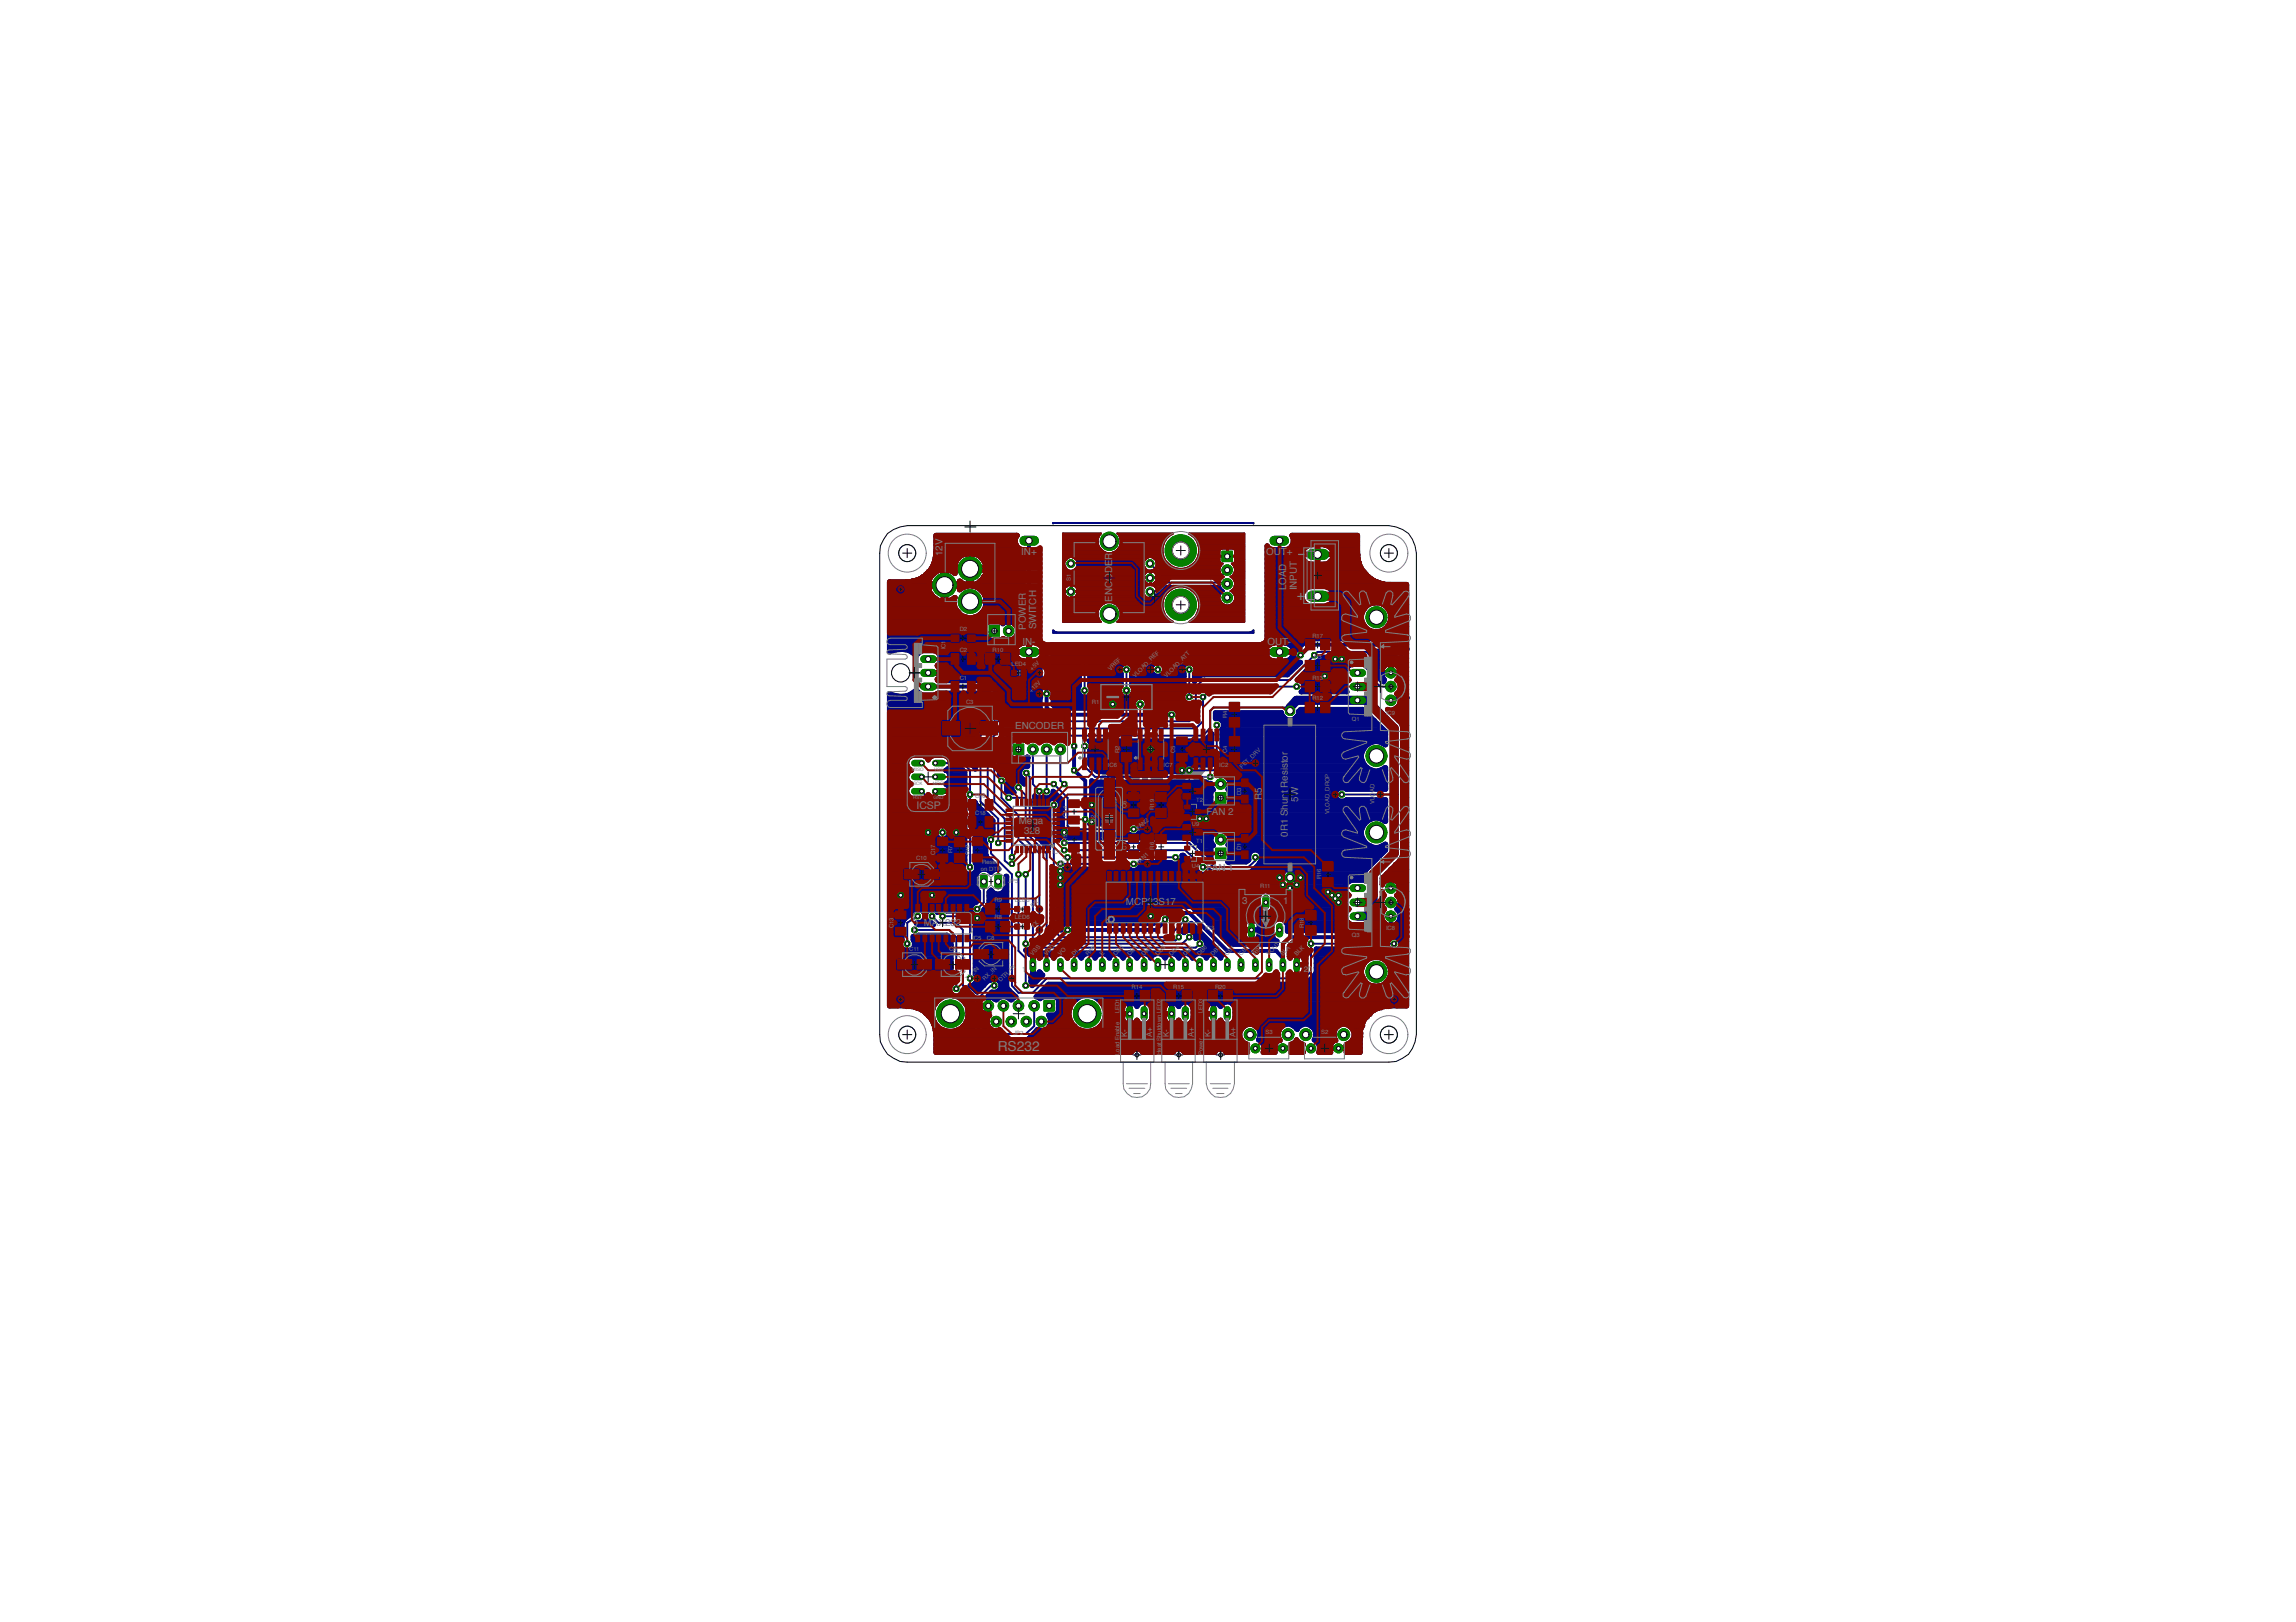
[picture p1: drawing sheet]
<svg xmlns="http://www.w3.org/2000/svg" width="297mm" height="210mm" viewBox="0 0 297 210" stroke-linecap="round" stroke-linejoin="round" font-family="sans-serif">
<defs><g id="words">
<g font-size="1.8" fill="#808080">
<text x="167.8" y="77.6">+</text>
<text x="129.1" y="136">RS232</text>
</g>
<text font-size="1.4" fill="#808080" x="118.6" y="104.7">ICSP</text>
<g font-size="1.3" fill="#808080">
<text x="121.9" y="72" transform="rotate(-90 121.9 72)">12V</text>
<text x="132.1" y="71.8">IN+</text>
<text x="163.8" y="71.8">OUT+</text>
<text x="143.9" y="77.9" transform="rotate(-90 143.9 77.9)">ENCODER</text>
<text x="166.4" y="76.4" transform="rotate(-90 166.4 76.4)">LOAD</text>
<text x="167.8" y="76.4" transform="rotate(-90 167.8 76.4)">INPUT</text>
<text x="132.3" y="83.5">IN-</text>
<text x="132.7" y="81.5" transform="rotate(-90 132.7 81.5)">POWER</text>
<text x="134.1" y="81.4" transform="rotate(-90 134.1 81.4)">SWITCH</text>
<text x="164" y="83.5">OUT-</text>
<text x="131.3" y="94.3">ENCODER</text>
<text x="131.8" y="106.6">Mega</text>
<text x="132.5" y="107.9">328</text>
<text x="156.1" y="105.5">FAN 2</text>
<text x="163.3" y="103.6" transform="rotate(-90 163.3 103.6)">R5</text>
<text x="168" y="103.7" transform="rotate(-90 168 103.7)">5W</text>
<text x="156.1" y="112.7">FAN 1</text>
<text x="166.6" y="108.3" transform="rotate(-90 166.6 108.3)">0R1 Shunt Resistor</text>
<text x="119.5" y="119.9">MAX232</text>
<text x="145.7" y="117.2">MCP23S17</text>
<text x="160.7" y="116.9">3</text>
<text x="166" y="116.9">1</text>
</g>
<g font-size="1" fill="#808080">
<text x="132.2" y="125.7">1</text>
<text x="168.7" y="125.7">20</text>
<text x="145.8" y="134.2" transform="rotate(-90 145.8 134.2)">K-</text>
<text x="149.1" y="134.2" transform="rotate(-90 149.1 134.2)">A+</text>
<text x="151.2" y="134.2" transform="rotate(-90 151.2 134.2)">K-</text>
<text x="154.4" y="134.2" transform="rotate(-90 154.4 134.2)">A+</text>
<text x="156.6" y="134.2" transform="rotate(-90 156.6 134.2)">K-</text>
<text x="159.8" y="134.2" transform="rotate(-90 159.8 134.2)">A+</text>
</g>
<g font-size=".8" fill="#808080">
<text x="138.5" y="75.2" transform="rotate(-90 138.5 75.2)">S1</text>
<text x="124.2" y="81.7">D2</text>
<text x="169.8" y="82.6">R17</text>
<text x="122.3" y="84" transform="rotate(-90 122.3 84)">IC1</text>
<text x="124.2" y="87.9">C1</text>
<text x="124.2" y="84.4">C2</text>
<text x="128.4" y="84.4">R10</text>
<text x="130.9" y="86.1">LED4</text>
<text x="133.4" y="89.6" transform="rotate(-45 133.4 89.6)">+12V</text>
<text x="133.6" y="86.8" transform="rotate(-45 133.6 86.8)">+5V</text>
<text x="143.7" y="86.9" transform="rotate(-45 143.7 86.9)">VREF</text>
<text x="146.9" y="87.7" transform="rotate(-45 146.9 87.7)">VLOAD_REF</text>
<text x="150.9" y="87.7" transform="rotate(-45 150.9 87.7)">VLOAD_ATT</text>
<text x="169.8" y="87.9">R13</text>
<text x="170" y="85.3">R3</text>
<text x="125" y="91.1">C3</text>
<text x="141.3" y="91.1">R1</text>
<text x="158.8" y="93" transform="rotate(-90 158.8 93)">R4</text>
<text x="169.8" y="90.6">R12</text>
<text x="174.9" y="93.3">Q1</text>
<text x="179.3" y="92.5">IC9</text>
<text x="143.3" y="99.2">IC6</text>
<text x="144.8" y="97.5" transform="rotate(-90 144.8 97.5)">R2</text>
<text x="150.5" y="99.2">IC7</text>
<text x="152" y="97.5" transform="rotate(-90 152 97.5)">C5</text>
<text x="157.7" y="99.2">IC2</text>
<text x="158.8" y="97.5" transform="rotate(-90 158.8 97.5)">C4</text>
<text x="160.7" y="99.5" transform="rotate(-45 160.7 99.5)">FET_DRV</text>
<text x="126.2" y="103.2">C16</text>
<text x="126.2" y="105.5">C18</text>
<text x="138.1" y="105.7" transform="rotate(-90 138.1 105.7)">C14</text>
<text x="141.7" y="106.4" transform="rotate(-90 141.7 106.4)">Q2</text>
<text x="145.7" y="104.6" transform="rotate(-90 145.7 104.6)">C6</text>
<text x="147.3" y="107.5" transform="rotate(-45 147.3 107.5)">FAN2</text>
<text x="149.3" y="104.8" transform="rotate(-90 149.3 104.8)">R19</text>
<text x="154.2" y="106.9">U9</text>
<text x="154.7" y="103.8">T2</text>
<text x="160.6" y="102.9" transform="rotate(-90 160.6 102.9)">D3</text>
<text x="172" y="105.3" transform="rotate(-90 172 105.3)">VLOAD_DROP</text>
<text x="177.8" y="104.1" transform="rotate(-90 177.8 104.1)">VLOAD</text>
<text x="118.5" y="111.3">C10</text>
<text x="121" y="110.7" transform="rotate(-90 121 110.7)">C17</text>
<text x="123.2" y="110.4" transform="rotate(-90 123.2 110.4)">R7</text>
<text x="125.5" y="110.7" transform="rotate(-90 125.5 110.7)">C12</text>
<text x="126.9" y="112.7">on DTR</text>
<text x="127.1" y="111.8">Reset</text>
<text x="136.1" y="110.5">IC4</text>
<text x="137.1" y="112.3" transform="rotate(-45 137.1 112.3)">RST</text>
<text x="138.1" y="109.3" transform="rotate(-90 138.1 109.3)">C15</text>
<text x="145.7" y="110" transform="rotate(-90 145.7 110)">C7</text>
<text x="147.3" y="112" transform="rotate(-45 147.3 112)">FAN1</text>
<text x="149.3" y="110" transform="rotate(-90 149.3 110)">R6</text>
<text x="154.2" y="112.3">U4</text>
<text x="154.7" y="109.1">T1</text>
<text x="160.6" y="110" transform="rotate(-90 160.6 110)">D1</text>
<text x="170.9" y="113.8" transform="rotate(-90 170.9 113.8)">R16</text>
<text x="128.7" y="119">R8</text>
<text x="128.7" y="116.7">R9</text>
<text x="130.4" y="114.3">JP5</text>
<text x="131.3" y="116.7">LED5</text>
<text x="131.3" y="119">LED6</text>
<text x="133.7" y="117.5" transform="rotate(-45 133.7 117.5)">RX</text>
<text x="163" y="114.9">R11</text>
<text x="115.6" y="120.1" transform="rotate(-90 115.6 120.1)">C13</text>
<text x="117.6" y="123">C11</text>
<text x="122.8" y="123">C9</text>
<text x="125.8" y="121.7">IC5</text>
<text x="127.7" y="121.7">C8</text>
<text x="133.6" y="123.7" transform="rotate(-45 133.6 123.7)">VSS</text>
<text x="133.7" y="120.2" transform="rotate(-45 133.7 120.2)">TX</text>
<text x="135.4" y="123.7" transform="rotate(-45 135.4 123.7)">VDD</text>
<text x="137.2" y="123.7" transform="rotate(-45 137.2 123.7)">VO</text>
<text x="139" y="123.7" transform="rotate(-45 139 123.7)">DI</text>
<text x="140.8" y="123.7" transform="rotate(-45 140.8 123.7)">R/W</text>
<text x="142.6" y="123.7" transform="rotate(-45 142.6 123.7)">E</text>
<text x="144.4" y="123.7" transform="rotate(-45 144.4 123.7)">DB0</text>
<text x="146.2" y="123.7" transform="rotate(-45 146.2 123.7)">DB1</text>
<text x="148" y="123.7" transform="rotate(-45 148 123.7)">DB2</text>
<text x="149.8" y="123.7" transform="rotate(-45 149.8 123.7)">DB3</text>
<text x="151.6" y="123.7" transform="rotate(-45 151.6 123.7)">DB4</text>
<text x="153.4" y="123.7" transform="rotate(-45 153.4 123.7)">DB5</text>
<text x="155.2" y="123.7" transform="rotate(-45 155.2 123.7)">DB6</text>
<text x="155.9" y="120.3">IC3</text>
<text x="157" y="123.7" transform="rotate(-45 157 123.7)">DB7</text>
<text x="158.8" y="123.7" transform="rotate(-45 158.8 123.7)">CS1</text>
<text x="160.6" y="123.7" transform="rotate(-45 160.6 123.7)">CS2</text>
<text x="162.4" y="123.7" transform="rotate(-45 162.4 123.7)">RST</text>
<text x="164.2" y="123.7" transform="rotate(-45 164.2 123.7)">VOUT</text>
<text x="166" y="123.7" transform="rotate(-45 166 123.7)">BLA</text>
<text x="167.8" y="123.7" transform="rotate(-45 167.8 123.7)">BLK</text>
<text x="168.7" y="120.1" transform="rotate(-90 168.7 120.1)">R18</text>
<text x="174.9" y="121.2">Q3</text>
<text x="179.3" y="120.4">IC8</text>
<text x="125.2" y="126.9" transform="rotate(-45 125.2 126.9)">TX_IN</text>
<text x="127.4" y="127" transform="rotate(-45 127.4 127)">RX_IN</text>
<text x="129.5" y="127.1" transform="rotate(-45 129.5 127.1)">DTR_IN</text>
<text x="144.8" y="131.1" transform="rotate(-90 144.8 131.1)">LED1</text>
<text x="146.4" y="128">R14</text>
<text x="151.8" y="128">R15</text>
<text x="155.6" y="131.1" transform="rotate(-90 155.6 131.1)">LED3</text>
<text x="157.2" y="128">R20</text>
<text x="131.1" y="133.9">JP2</text>
<text x="144.8" y="136.5" transform="rotate(-90 144.8 136.5)">Load Enable</text>
<text x="150.2" y="136.5" transform="rotate(-90 150.2 136.5)">Heat Shutdown LED2</text>
<text x="155.6" y="136.5" transform="rotate(-90 155.6 136.5)">Power</text>
<text x="163.7" y="133.8">S3</text>
<text x="170.9" y="133.8">S2</text>
</g>
<g font-size=".6" fill="#808080">
<text x="118" y="99.8">MISO</text>
<text x="118.1" y="101.6">SCK</text>
<text x="120.7" y="101.6">MOSI</text>
<text x="120.8" y="99.8">VCC</text>
<text x="118.1" y="103.4">RST</text>
<text x="120.8" y="103.4">GND</text>
</g>
</g></defs>
<path d="M158.3 72h.9M158.8 71.6v.7M146.3 101.7h.9M146.7 101.3v.8M153.4 101.3h1M153.9 100.8v.9" fill="none" stroke="#000" stroke-width=".13"/>
<g fill="none" stroke="#808080" stroke-width=".13">
<path d="M156.7 71.1h3.8v7.2h-3.8zM160.5 72h-.8v5.3h.8M143 99.9l-.3 .4M143 99.9h.4M143.2 99.9h.2M143.3 99.9l-.4 .2-.4 .4-.2 .5M143.3 99.8h.2M143.3 99.9h-.3M143.4 99.7l-.1 .2M143.4 99.7h.2M143.5 99.8l-.1 .3M143.5 99.6h.2"/>
<path d="M143.6 99.5h.2M143.7 99.4h.3M143.9 99.3h.1M143.9 99.3l-.5 .4M144 99.3h.3M144 99.9h.1h1M144 99.9h1.1M144 99.9v.2M144.1 99.2h1.6M144.3 99.8h.6M144.3 99.8a.48 .48 0 0 1 .7 .1M144.3 99.8l-.1 .1"/>
<path d="M144.5 99.1h1M144.7 99.1l-.8 .2M145 99.3l.2 .1M145.1 99.3h1M145.1 99.9l.1 .2M145.2 99.4l.4 .3M145.2 99.4h1M145.3 99.1l.9 .3M145.3 99.5h3.5M145.5 99.6h3.2M145.6 99.7l.2 .5M145.6 99.7h3"/>
<path d="M145.6 99.8h2.9M145.6 99.9h2.9M145.7 99.9h2.7M146 99.3h-1.6h-.4l-.5 .5M146.2 99.4a2.27 2.27 0 0 0-2.9 .5M146.2 99.4h2.7M146.4 99.3h3.7M146.4 99.3l-.2 .1M146.5 99.3h3.6M146.7 99.2h1.5M147 99.1h.8l.5 .2M147.2 99.1l-.8 .2"/>
<path d="M148.3 99.3l.6-.2h.6l.6 .2M148.3 99.3l-.7-.2-.8 .1-.6 .2M148.4 99.2h1.4M148.5 99.9l-.1 .1M148.8 99.5l-.3 .2v.2M149 99.3l-.2 .2M149 99.9h1.2M149.3 99.3l-.4 .1-.4 .4-.1 .4h-2.6M149.3 99.9l.1-.1h.6l.1 .1M149.5 99.8l-.3 .1-.3 .5h1.5l-.3-.5-.3-.1M149.8 99.2l.3 .1M149.8 99.2l-.3-.1h-.8l-.4 .2"/>
<path d="M151.9 99.7h.9M152 99.8h.9M152 99.9h3.8M152.1 99.9h3.5M152.1 99.6h.7M152.2 99.5h.4M152.3 99.4h.2M152.3 99.3h.1M152.3 99.3l-.4 .5 .5 .6M152.3 99.3l.7 .6 .5-.3 .1-.8h.6l.1 .8M153.1 99.8h1.6M153.2 99.7h1.4"/>
<path d="M153.4 99.6h.9M153.5 99.3h.8M153.5 99.1h.7M153.5 99.3h.7M153.5 99.5h.8M153.5 99.4h.8M153.5 99.2h.7M153.5 99h.7M153.6 98.9h.6M154.9 99.8h.9M154.9 99.7h.9M155 99.6h.7"/>
<path d="M155.1 99.5h.5M155.2 99.4h.4M155.4 99.3h.1M155.4 99.3l-.6 .6-.5-.3M155.4 99.3l.4 .5M155.8 99.8l-.5 .6M142.3 101h.1M142.3 101h.2M142.4 100.7l-.1 .3M142.4 100.9h.1M142.4 100.8h.1M142.4 100.7h.2"/>
<path d="M142.4 100.6h.2M142.5 100.5l-.1 .2M142.5 100.8l-.2 .2M142.5 100.5h.3M142.5 100.4h.4M142.6 100.6l-.1 .2M142.6 100.4h.3M142.7 100.3l-.2 .2M142.7 100.3h.4M142.8 100.2h.6M142.8 101.8h1.4M142.8 101.3h.7"/>
<path d="M142.8 101.6h1.2l.1 .1M142.8 101.7h1.5M142.8 101.6h1M142.8 101.5h.9M142.8 101.4h.8M142.8 101.2h.7M142.8 101.3v.3M142.8 101.6l.1 .3M142.9 101.1l-.1 .2M142.9 101.9h1.3M142.9 101.1h.5M142.9 101h.5"/>
<path d="M142.9 100.1h.5M142.9 101.9l.1 .2M142.9 102h1.2M142.9 100h.5M143 102.1l.3 .1h.4M143 102.1h1M143 100.9h.4M143 100.9l-.1 .2M143.1 102.1h.9M143.2 100.8h.2M143.3 100.7h.1M143.4 100.1l-.6 .3-.5 .6"/>
<path d="M143.4 100.1a1.26 1.26 0 0 1 1.3-.8 1.26 1.26 0 0 1 1.1 1.1v1.2l.1 .3 .3 .2 .4 .2 .4-.2 .3-.2v-.3h-1.4M143.4 100.7l-.5 .3-.1 .4v.4l.3 .4 .5 .1 .4-.2 .3-.4M143.4 100.7l.1 .4 .4 .5 .4 .1M143.4 102.7h1.5M143.4 100.1l-.8 .5M143.4 102.7l.2 .1h.9M143.4 100.8v.2M143.4 100.7v.1M143.4 100.7l-.4 .2M143.4 101.1l.1 .2M143.4 101v.1M143.5 101.3l.4 .3"/>
<path d="M143.9 100.2h1.4M143.9 102.7h1.2M143.9 100.9h1.4M143.9 100.8h1.4M143.9 100.7h1.4M143.9 100.6h1.4M143.9 100.5h1.4M143.9 100.4h1.4M143.9 100.3h1.4M143.9 100.2v.7M144 102.8l.2 .1 .3-.1M144 101h1.3"/>
<path d="M144 100.1h1.2M144 100h1.2M144 100.1l-.1 .1M144 101.1h1.3M144.1 102.6h1.2M144.1 102l-.5 .2M144.2 102.5h1.5M144.2 101.2h1.1M144.3 101.7l-.2 .3M144.4 102.4h1.2M144.5 102.3l-.2 .2-.6 .2M144.5 102.3h1.1"/>
<path d="M144.6 102.2h.9M144.6 102.2l-.1 .1M144.6 102.1h.9M144.7 102l-.1 .2M144.7 102.1h.8M144.7 102h.7M144.8 101.8l-.3 .5-.5 .4h-.6M144.8 101.8h.6M144.8 101.8l-.1 .2M144.8 101.9h.6M145.1 102.7l-.6 .1M145.2 100.1l.1 .1"/>
<path d="M145.3 100.4h-1.4l.1 .5 .3 .3 .3 .1M145.3 100.2v1.1h-1l-.4-.4M145.4 102.5l-.7 .3-1.3-.1M145.4 102.5l.3 .3 .5 .1M145.4 102.6h.5M145.4 102l.1 .1M145.4 101.8v.2M145.4 102.5l-.3 .2M145.4 102.5l.2 .2M145.5 102.1l.1 .3M145.6 102.7h.4M145.6 102.7h.6"/>
<path d="M145.6 102.4l.6 .3M145.7 100h2.7M145.8 100.2l.1 .2M145.8 100.4h1.6M145.8 100.3h1.7M145.8 100.1h2.6M145.9 100.6h1.4l.3-.3 .2-.1v1.8M145.9 101.8h1.4M145.9 101.3h1.4M145.9 100.4v1.4M145.9 101.8l.1 .2M145.9 102.8h.8"/>
<path d="M145.9 101.7h1.4M145.9 101.6h1.4M145.9 101.5h1.4M145.9 101.4h1.4M145.9 101.2h1.4M145.9 101.1h1.4M145.9 101h1.4M145.9 100.9h1.4M145.9 100.8h1.4M145.9 100.7h1.4M145.9 100.5h1.4M145.9 100.4h1.4"/>
<path d="M146 102l.2 .1M146 102h1.2M146 101.9h1.3M146.2 102.1l.1 .1h.4l.4-.1M146.2 102.1h.9M146.2 102.1h.8M146.7 102.8h2.2M147.1 102.7h1.3M147.3 101.9l-.2 .2M147.3 100.5v1.1M147.3 101.6v.3M147.3 102.7a.94 .94 0 0 1-1.1 0"/>
<path d="M147.3 102.7h1.1M147.4 102.6h1M147.4 100.4l-.1 .1M147.5 102.5h.9M147.6 100.2l-.2 .2M147.6 102.4l-.3 .3M147.6 102.4h.8M147.6 102.3h.8M147.7 102.2h.7M147.7 102.2l-.1 .2M147.7 102.1h.7M147.8 102.1h.6"/>
<path d="M147.8 101.8h.6M147.8 101.3h.6M147.8 102l-.1 .2M147.8 102h.6M147.8 101.9h.6M147.8 101.7h.6M147.8 101.6h.6M147.8 101.5h.6M147.8 101.4h.6M147.8 101.2h.6M147.8 101.1h.6M147.8 101h.6"/>
<path d="M147.8 100.9h.6M147.8 100.8h.6M147.8 100.7h.6M147.8 100.6h.6M147.8 100.5h.6M147.8 100.4h.6M147.8 100.3h.6M148.4 101.6h-.6a1.24 1.24 0 0 1-1.1 1.2 1.24 1.24 0 0 1-1.3-1M148.4 100v2.8M148.8 102.7h1.8M148.9 102.6h1.7v.1M148.9 102.5v.1"/>
<path d="M148.9 102.6l-.2 .1M148.9 102.5h1.6M148.9 102.2h1.5l.1 .3 .3 .2M148.9 100.1v2.3M148.9 100.2h1.5M148.9 101.8h1.5M148.9 101.3h1.5M148.9 102.4v.1M148.9 102.4h1.5M148.9 102.1h1.5M148.9 102h1.5M148.9 101.9h1.5"/>
<path d="M148.9 101.7h1.5M148.9 101.6h1.5M148.9 101.5h1.5M148.9 101.4h1.5M148.9 101.2h1.5M148.9 101.1h1.5M148.9 101h1.5M148.9 100.9h1.5M148.9 100.8h1.5M148.9 100.7h1.5M148.9 100.6h1.5M148.9 100.5h1.5"/>
<path d="M148.9 100.4h1.5M148.9 100.3h1.5M148.9 100.1h1.4M149 102.7h-.5l-.1 .1M149 100h1.3M149.1 102.7l-.7 .2M149.1 102.7l.9 .3 .9-.1M149.1 102.7l-.6 .2h-2.5l-.4-.2M149.1 102.7h.2M149.3 102.7h1.6v.2M149.3 102.7l.5 .2h1.1M149.5 102.8h1.4"/>
<path d="M150 102.9l.2 .1 .5-.1M150.3 100.1l.1 .1M150.3 100v.1M150.3 100l-.2-.1h-.9l-.3 .2M150.4 102.3h-1.5l-.2 .4-.3 .1M150.4 100.2v2.3l.1 .1M151.4 101.3h1.7M151.4 101.6h1.8M151.4 101.5h1.8M151.4 101.4h1.7M151.4 101.2h1.7M151.4 101.1h1.7"/>
<path d="M151.4 101h1.8M151.4 101.6h.9v.2M151.7 101h1.5M151.9 102.8h.9M152 102.7h1.3M152 102.9h.8M152.1 102.6h1.3M152.1 103h.6M152.1 102.7h1.3M152.1 101.6h1.1M152.2 102.5h1.2M152.2 100.9h1.1"/>
<path d="M152.2 100h3.4M152.2 103.1h.3M152.3 100.2h3.2M152.3 101.8h1.1M152.3 102.4h1.1M152.3 101.9h1.1M152.3 101.7h1M152.3 100.8h1M152.3 100.7h1.1M152.3 100.1h3.3M152.3 101.8l.1 .3M152.3 100.7v.2l-.9 .1v.6"/>
<path d="M152.3 103.2h.2M152.3 102.3h1.1M152.3 102h1.3M152.3 100.6h1.2M152.3 100.5h3.1M152.3 100.3h3.1M152.4 102.2h1.1M152.4 102.1h1.1M152.4 100.4h3M152.4 100.4h2.9M152.4 102.1l-.5 .7M152.4 100.4l-.1 .3"/>
<path d="M153.1 101.1l.1 .5M153.2 101l-.1 .1M153.2 101.6l.2 .3M153.3 100.8l-.1 .2M153.4 101.9l.2 .1M153.5 100.6l-.2 .2M153.6 102l-.3 .8-.3-.1-.7 .5-.4-.4M153.7 100.5l-.2 .1M154.2 102l.3 .8 .3-.1 .6 .5 .4-.4M154.2 102.1h1.2M154.2 102h1.3M154.2 100.6h1.3"/>
<path d="M154.2 100.5l.3 .4M154.3 102.2h1.1M154.3 102.3h1.2M154.4 102.5h1.2M154.4 102.4h1.2M154.4 100.7h1.1M154.5 102.7h1.3M154.5 101.8h1M154.5 102.6h1.1M154.5 102.7h1.2M154.5 100.8h1.1M154.5 101.7h1.1"/>
<path d="M154.5 101.6h1.2M154.5 100.9h1.1M154.5 100.9l.1 .1M154.6 101.3h1.7M154.6 101.6h1.7M154.6 101.5h1.7M154.6 101.4h1.7M154.6 101.2h1.7M154.6 101.1h1.7M154.6 101h1.7M154.6 101h1.5M154.6 101.6l-.2 .3"/>
<path d="M154.6 101v.6M154.9 102.8h.9M155 102.9h.8M155.1 103h.5M155.2 103.1h.4M155.3 100.4l.3 .5 .7 .1v.6M155.3 103.2h.2M155.5 101.9h-1.2l-.1 .1M156.3 101.6h-.7l-.3 .5 .5 .7"/>
</g>
<path d="M133.1 70v11.7l2.3 2.2v7.7l.9 .9M119.2 88.9h9l.9 .9v1.8l.9 .9h21.6M139 96.6v3.1l1.4 1.3v5M168.3 84.8l1.3-1.4h10.8l.9 1v5.4l-.9 .8h-.5M179.9 118.6v1.3l-1.3 1.4h-11.7l-.9 .8v2.7M138.1 120.3h11.4l1.2-1.1v-.2l.9-.9h2.3l4.9 5h6.3l.9 .9" fill="none" stroke="#000682" stroke-width=".51"/>
<g fill="none" stroke="#000682" stroke-width=".68">
<path d="M115.1 75.8h6.9M115.1 79.9h10M115.1 79.3h9M115.1 78.8h8.5M115.1 78.2h8.4M115.1 77.6h6.1M115.1 77h5.4M115.1 76.4h5.1M117.2 75.3l.1 .1M117.5 75.3l.1 .1M117.7 75.3l.1 .1M118.5 75.1l-.3 .1"/>
<path d="M118.5 75.1l.1 .1M118.6 75l-.1 .1M118.6 75l.1 .1M119.4 74.6h1M119.5 74.6l-.7 .4h-.2M120.1 74.1l-.5 .5M120.1 74.1h.9M120.2 75.2l-5.1 .1v9.1l.7-.3 1-.1M120.2 75.2a2.13 2.13 0 0 1 1.8-1.5v4.1l-.8-.2M120.2 75.2v.4h4l-.1-.4M120.6 73.5h4.7M120.8 72.8l.1 .1"/>
<path d="M120.8 72.9h2.7M120.9 72.7l-.2 .7-.6 .7M120.9 72.7l.1 .1M121 72.3h2.9M121.1 71.2h11.3v10.6v.4l1.1 1h-1.1a1.64 1.64 0 0 0-1 .7 1.21 1.21 0 0 0 .9 1.6h1.7l.6-.2M121.1 71.9l-.2 .8M121.1 71.9l.1 .1M121.1 70.6h10.4M121.1 70.1h10.2M121.1 69.5h10.4M122 75.2h.4M122 74.6h.4"/>
<path d="M122 77.6h.4M122 77h.4M122 76.4h.4M122 74.1h.4M122.4 75.8h3.4a2.04 2.04 0 0 1 1.7 1.8M123.1 77.6h.4M123.4 74.1h.1M123.5 77.6v.6M123.5 78.2a2.05 2.05 0 0 0 2 1.8 2.05 2.05 0 0 0 2-1.8M124.1 75.2h.1M124.7 71.7h-3.6l.1 .1M125.2 75.8l-1.1 .5 .1-.4h-4a1.57 1.57 0 0 0 .8 1.5l.2 .2"/>
<path d="M125.3 75.2h.4M125.3 74.6h.4M125.3 71.7h.4M125.3 74.1h.4M125.3 72.9h.4M125.3 72.3h.4M125.7 73.5h6.7M125.8 75.8h6.6M126 79.9h6.4M126.3 71.7h6.1M126.8 75.2h5.6M126.9 76.4h5.5"/>
<path d="M127 79.3h5.4M127.1 72.3h5.3M127.3 74.6h5.1M127.3 74.6l.2-.4v-.4h-4v.4l-.3-.3-.8-.2v4.1l.8-.2 .3-.3v.3M127.3 74.6l-.3 .4-.1 .1a1.98 1.98 0 0 1-1.2 .6v-4.1h.1a1.99 1.99 0 0 1 1.7 1.8h-4a1.95 1.95 0 0 1 1.8-1.8v4.1l-.8-.2-.4-.3M127.4 78.8h5M127.4 77h5M127.4 72.9h5M127.5 77.6v.6M127.5 78.2h4.9M127.5 77.6h4.9M127.5 74.1h4.9"/>
<path d="M131.5 69.3a1.22 1.22 0 0 0 .8 1.9M131.6 69.3h-10.5v2.6M163.9 75.2h14M163.9 74.6h13.2M163.9 71.2h4.7M163.9 75.8h18.1M163.9 71.7h11.7l.1 .1M163.9 79.9h12.2M163.9 79.3h12.3M163.9 78.8h12.7M163.9 78.2h5M163.9 77.6h4.6"/>
<path d="M163.9 77h4.5M163.9 76.4h4.8M163.9 74.1h12.6M163.9 73.5h12.1M163.9 72.9h5.3M163.9 72.3h4.7M164.7 71.2l-.5-.2-.3-.4v12.2l-.1 .3-.6 .3h-27.1M167.2 69.3h8.4v3h.1v.3l.2 .3M167.2 69.3a1.22 1.22 0 0 1-.8 1.9M167.2 69.3v.1M167.2 70.6h2.1M167.2 69.5h8.4"/>
<path d="M167.3 70.1h8.3M169 76.1l.5-.2h2a1.3 1.3 0 0 1 1 1.3 1.3 1.3 0 0 1-1 1.2h-2a1.24 1.24 0 0 1-.8-1.9zM170.5 71.2h.1M170.5 70.5v2.5M170.5 70.6h.1M170.5 72.9h.1M170.5 72.3h.1M171.7 70.6h3.9M171.8 72.9h4.1M172.1 78.2h5.1M172.2 76.4h9.8M172.3 71.2h3.3"/>
<path d="M172.4 72.3a1.31 1.31 0 0 0-1.1-1.8h-1.6a1.51 1.51 0 0 0-1.3 1.2v.1a1.46 1.46 0 0 0 1 1.2h2.2l.2-.1M172.4 72.3l-.6 .6M172.4 77.6h9.6M172.4 72.3h3.3M172.5 77h9.5M175.8 72.8h.1M175.9 72.9l.1 .6M176 73.3v.1M176 73.5l1.1 1.3M177.1 74.7l.3 .3M177.3 74.9l.7 .4M178 75.3h.2l.1 .2"/>
<path d="M178 75.3l.1 .1M178.2 75.4l.3 .1M178.5 75.5l.5 .1h3v8.3M178.5 75.5l.1 .1M178.8 78.2h3.2M179.5 75.6l.1 .1M179.5 78.8h2.5M179.9 79.3h2.1M179.9 79.9h2.1M115.1 89.8v40.4h2.6M115.1 80.5h14.3l.2 .1 .1 .1 .5-.2M115.1 82.8h12.6"/>
<path d="M115.1 99.1h2.3M115.1 89.8l.7 .2M115.1 83.9h16.3M115.1 98.5h2.2M115.1 97.9h2.6M115.1 97.3h11.1M115.1 96.7h11.1M115.1 96.1h11.1M115.1 95.6h11.1M115.1 95h11.1M115.1 94.4h11.5M115.1 93.8h12.1"/>
<path d="M115.1 93.3h12.7M115.1 92.1h13.4M115.1 91.6h13.2M115.1 91h13.2M115.1 90.4h13.2M115.1 89.8h.1M115.1 83.3h16.7M115.1 82.2h12.3M115.1 81.7h12.3M115.1 81.1h12.3M115.8 90h.1M115.8 90l1 .1"/>
<path d="M116.8 84l.8 .2M116.8 84h.1M116.8 90.1h.1M117.6 84.2h.1M117.6 84.2l.8 .5M117.6 90l-.8 .1M117.6 90h.1M117.7 97.9l.3-.2h1.4l.3 .2M117.7 97.9a1.03 1.03 0 0 0 .2 1.8h-2.8M117.7 99.7l-.4 .7v.4M117.9 89.8h1.1M118.2 84.5h.6"/>
<path d="M118.4 84.7l.2 .2 .4-.5 .3-.2h1.5a1.09 1.09 0 0 1 .9 .8 1.09 1.09 0 0 1-.4 1.1l.3 .4 .1 .3-.1 .9-.3 .2M118.4 84.7h.1M118.4 89.4l-.8 .6M118.4 89.4h.1M118.4 89.4h.2l.4 .4M119 89.8l.3 .2h1.5l.5-.2M119.7 97.9l.4 .3v.1l.3-.4M119.7 97.9h.7M120.4 97.9l.4-.2h1.3l.4 .2M121.3 87.9v.1h13.3M121.3 89.8v-.1h6.6l.4 .4v1.6l.1 .4 .7 .6h-14M121.3 89.8h6.7"/>
<path d="M121.3 86.3h13.3M121.4 84.5h9.9M121.6 85.7h13M121.7 87.1h-1.6v.1M121.7 87.5h12.9M121.7 86.9h12.9M121.7 85.1h9.9M122.5 97.9l.2 .2h2l.3 .1 .9 .9M122.5 99.7a1.04 1.04 0 0 1 0 1.7M122.5 97.9h3.7M124.6 99.7h-2.2l.3-.3h1.6l.5 .5v2.4l-.1 .2v.7M125.3 98.5h.9"/>
<path d="M125.9 99.1h.3M126.2 95v4.5l-.3-.4M126.5 94.6h.1M126.5 94.6l-.2 .2-.1 .2M127.9 80.5l-.5 .4v1.5l.1 .3 .4 .1h1.5l.3-.1a1.23 1.23 0 0 0 1.9-.5 1.23 1.23 0 0 0-.9-1.7M128.1 93v.1M128.5 92.7l-2 1.9M129.1 88.6h5.5M129.3 99.1h3.6M129.3 99.7h2.6M129.3 98.5h3.6M129.3 97.9h1.4"/>
<path d="M129.3 97.3h1.3M129.5 80.5h2.9M129.6 82.8h.5M129.7 89.2h4.9M129.8 96.7h.8M129.9 91h4.7M129.9 90.4h4.7M129.9 89.8h4.7M130.2 91.6h4.4M130.4 96.1h.2M130.6 97h1.2M130.7 97.9l.3 .3h1.6l.3-.2"/>
<path d="M130.8 95.9l-1.5 1.3v3h.6l.5 .4v.8M130.8 95.9l.1 .1M130.8 95.9l-.2 .3v1.5l.1 .2M130.8 82.8h2.3M131.3 84.4h1.9M131.5 82.2h1M131.5 81.1h.9M131.7 81.7h.7M131.8 97v1.2M131.8 97.9h.1M131.8 97.3h.1M131.9 99.7v.7l.6 .6v.5l-.4-.5h-.8l-.4 .6v.6l.3 .4h-.2l-.2-.2h-.6v-.8l.2-.2"/>
<path d="M132.9 98v.1M132.9 98h.1M132.9 98l.1 .1M132.9 98v1.2h-.5l-.5 .5M133.1 83.2v2.3M133.1 83.9h.1M133.1 85.1h.1M133.1 84.5h.1M133.1 83.3h.1M134.6 85.2v6.4h-4.3l-.4-.4v-1.6l-.1-.3-1.2-1.1-.2-.1h-7.1v-.2M134.6 90.1v.1M136.1 83.4l.1 .4v7.4l.5 .4h6.5"/>
<path d="M136.1 83.4l.1 .1M136.2 90.1l.1 .1M136.2 83.9h27.6M136.2 85.7h3.4M136.2 87.5h3.4M136.2 88h3.4M136.2 91h6.8M136.2 90.4h7.2M136.2 89.8h3.4M136.2 89.2h3.3M136.2 88.6h3.4M136.2 86.9h3.4"/>
<path d="M136.2 86.3h3.4M136.2 85.1h3.8M136.2 84.5h27.6M136.5 91.6h6.6M140.9 95.9h14.8l1-1v4.1h-2.3l-.2-.2h-.7l-.5 .5v.6h-11l-1-1v-1.8l.2-.2v-.8zM141 87.5h4.1M141 88h4.1M141 98.5h15.7M141 97.9h15.7M141 97.3h15.7M141 88.6h4.1M141 86.9h3.9"/>
<path d="M141 86.3h3.9M141.1 89.8h3.9M141.2 99.1h12M141.2 96.7h15.5M141.2 96.1h15.5M141.2 89.2h3.6M141.8 99.7h11.2M143 91.1h1.9M143.2 91.6l-.2-.3a1.19 1.19 0 0 1 .7-1.1h.4l.4 .2 .4 .5v.4l-.2 .3M143.2 91.6l.1 .1M144 90.2v1M144 91h.1"/>
<path d="M144 90.4h.1M144.5 90.4h2.5M144.7 91.6h2M144.7 91.6l.1 .1M144.8 91.6h1.9M144.9 91h1.7M146.4 87.5h6.8M146.4 88h6.8M146.4 88.6h6.8M146.6 91a.98 .98 0 0 1 .8-.8 .98 .98 0 0 1 1 .4v.4M146.6 91v.3l.1 .3M146.6 89.8h6.5"/>
<path d="M146.6 86.9h2.3M146.6 86.3h2.3M146.7 89.2h6.5M146.7 91.6l.1 .1M148.1 90.4h4.9M148.4 91.6v.1M148.4 91.6h5.6M148.4 91v.6M148.4 91h5M149.5 87.5l-.6-.5v-.8l.2-.2h-2.9l.4 .2v.8l-.2 .2v1.5a.95 .95 0 0 1 0 1.3 .95 .95 0 0 1-1.3 0 .95 .95 0 0 1 0-1.3v-1.5l-.2-.2v-.8l.3-.2h-4.2v2.8l.2 .1v.8l-.5 .5h-.7l-.5-.5v-.8l.1-.1v-3.3a2.25 2.25 0 0 1 1.1-.9h8.8l.2 .1 .7 .7 .1 .7 .1 .1v.8l-.5 .5M150.1 85.1h13.9M150.5 85.7h17.8l-1.7 1.6h-11.1l-.3 .1-.7 .8v-1l.2-.2v-.8l-.5-.4h-.7l-.5 .4v.8l.2 .2v2.5l-.2 .2v.6l.5 .6h.5v1.1l-.5 .5h-1.1v-.5l-.5-.6h-3.5"/>
<path d="M150.6 86.9h2.4M150.6 86.3h2.4M151.2 91.6l.1 .1M152.4 92.1h1.6M154.5 87.5h.7M154.5 88h.1M154.7 86.9h12.3M154.7 86.3h12.9M156.1 95.6h.6M156.7 95h.1M157.9 99.7h19.6M158.1 99.1h18.5"/>
<path d="M158.1 98.5h18.2M158.1 97.9h18M158.1 97.3h18.1M158.1 96.7h18.4M158.1 96.1h19.1M158.1 95.6h21.2M158.1 95h21.2M158.1 94.4h20.8M158.1 93.3h19.7M158.3 93.8h20M163.3 83.3h1M163.7 84.4h3.6"/>
<path d="M163.9 82.8h5.2M163.9 80.5h12.3M163.9 82.2h18.1M163.9 81.7h13.4M163.9 81.1h12.7M164 85.1a1.07 1.07 0 0 1 .4-1.8l.4-.1h1.4l.5 .1 .5 .4 .1 .3v.8l-.2 .3M164 85.1l.4 .4h.3h1.7h.3l.4-.4M165.5 83.9h.1M165.5 83.2v2.3M165.5 85.1h.1M165.5 84.5h.1M165.5 83.3h.1"/>
<path d="M165.9 92.7l-.1-.5h-8.6v.8h.6l.5 .4v.8l-.2 .2v4.9l-.1 .3-.6 .6v.2l.3-.1M166.6 93.2l.1 .1M166.8 83.3h1.7M167.1 85.1h.3M167.2 83.9h.8M167.3 84.5h.1M167.5 93l.1 .1M168 92.1v.4l-.7 .7h-.9l-.4-.5h-8.8M168 92.1l.3-.3h8l3 2.9v1.7a1.89 1.89 0 0 0-3.1 1.1 1.89 1.89 0 0 0 2.6 2.1l.5-.3v2.8h-5.1l-.2-.1M168 92.2l.1 .1M168 92.1h8.6M168.2 88l.5 .5v.7"/>
<path d="M168.3 87.5h5.8M168.7 89.2h5.4M168.7 88.6h5.4M168.9 86.9h5.1M169.5 86.3h4.8M170.4 85.7l.5-.5v-.2h5.6l.5 .5v.9l-.2-.3-.4-.1h-1.5a1.11 1.11 0 0 0-.9 .9 1.11 1.11 0 0 0 .5 1.1 .96 .96 0 0 0-.2 1.5h-6l.4-.3M170.9 85.1h5.7M176.6 81.1a1.89 1.89 0 0 1 .2-2.6 1.89 1.89 0 0 1 2.5 0 1.89 1.89 0 0 1 .2 2.6M176.6 81.1l.7 .6M176.9 86.3h.1M177 85.7h-6.9l-2.3 2.3h6.6M177.2 92.7h-9.4h.1"/>
<path d="M177.3 81.7h.5h1M177.9 84.5h2.4M178.3 85.7h2.1M178.3 85.1l-.1-.2-.5-.6h2.3l.4 .4v1.3a1.19 1.19 0 0 0-1.4 .3M178.3 87.5h.5M178.3 85.1v2.6l.6 .5M178.3 86.9h.5M178.3 86.3h.7M178.3 85.1h2.1M178.6 99.7h.7M178.7 88h.4M178.8 87.1h1.2"/>
<path d="M178.8 87.5l.3 .5M178.8 81.7h3.2M178.8 96.1h.5M178.9 88.2l.1 .1M179 86.3l-.2 .3v.9M179.1 88l-.2 .2M179.5 81.1l-.7 .6M179.5 81.1h2.5M179.8 92.1h2.2M179.9 80.5h2.1M179.9 85.9v1.3M179.9 86.9h.1"/>
<path d="M179.9 86.3h.1M180.4 92.7h1.6M180.8 91.6h1.2M180.9 82.8h1.1M181 93.3h1M181.3 91h.7M181.5 99.1h.5M181.5 99.7h.5M181.5 98.5h.5M181.5 97.9h.5M181.5 97.3h.5M181.5 96.7h.5"/>
<path d="M181.5 96.1h.5M181.5 95.6h.5M181.5 95h.5M181.5 94.4h.5M181.5 93.8h.5M181.5 83.3h.5M181.9 90.4h.1M182 90.2v40h-2.7M182 90.2l-1 1a1.53 1.53 0 0 1-1.3 .7l-.2-.1 1.8 1.8 .2 .4v16.7M182 90.2l.1 .1M182.1 84l-1.2-1.2-.4-.1h-11.1l-.3 .1-1.7 1.6v.8l.5 .5M115.1 102.6h2.2"/>
<path d="M115.1 107.8h6M115.1 112.5h9.6M115.1 117.7h10.5M115.1 119.4h1.6l.1 .1M115.1 106.6h6.2M115.1 101.4h2.6M115.1 100.3h2.3M115.1 102h2.3M115.1 110.7h9.7M115.1 108.4h6.2M115.1 114.8h11.2M115.1 113.6h11.2"/>
<path d="M115.1 118.2h2.8M115.1 118.8h2M115.1 117.1h10.7M115.1 116.5h11.5M115.1 115.9h11.5M115.1 115.4h11.4M115.1 114.2h11.2M115.1 113.1h10M115.1 111.9h9.6M115.1 111.3h9.7M115.1 110.1h9.7M115.1 109.5h9.7"/>
<path d="M115.1 109h9.7M115.1 107.2h6.2M115.1 106h6.2M115.1 105.4h6.2M115.1 104.9h6.2M115.1 104.3h6M115.1 103.8h4.6M115.1 103.2h2.5M115.1 100.8h2.2M116.8 119.2l-.1 .1v2.3l-.2 .2v.7l.5 .5h.8l.5-.5v-.7l-.2-.2v-.4h.5l.2-.2h3.7l.5 .5v6l-.1 .1v.8l.5 .5M116.8 119.2h.1M117.1 118.8l-.3 .4"/>
<path d="M117.3 102.6l.4 .6 .3 .1h1.2l.5 .5 1.1 .1 .5 .5v2.8M117.3 100.8l.4 .6M117.7 101.4l.2 .1a1 1 0 0 0-.6 1.1M117.9 118.2v.1l-.8 .5M118.4 117.7l-.5 .5M118.6 119.4h1.9M118.7 119.4l-.1 .1 .2 .2h2l-.4-.3M119.1 117.7l.6 .5M119.7 118.2v.7l-.6 .5M119.7 118.2h.1M119.7 118.8h.1M119.7 118.2v.7l.5 .5"/>
<path d="M120.2 117.7l-.5 .5M120.9 117.7l.4 .4 .2-.4M121.3 107.2l-.2 .2v.8l.4 .4h.8l.5-.4v-.8l-.2-.2M122.3 117.7l.1 .2h2.3l.3 .1 1.1 1.1 .1 .2v6.8l.1 .2v.7l-.5 .5M122.4 103.8l.2 .2v3.2M122.4 103.8h2.4M122.5 101.4l-.1 .1 .5 .5M122.5 101.4h2.3M122.5 108.4h2.3M122.5 103.2h2.2M122.6 106.6h2.2M122.6 107.2h2.2"/>
<path d="M122.6 106h2.2M122.6 105.4h2.2M122.6 104.9h2.2M122.6 104.3h2.2M122.8 107.8h2M122.9 102.6h1.8M122.9 102.6l-.1 .3a.67 .67 0 0 1-.8 .4l.4 .5M122.9 102l.1 .3-.1 .3M122.9 100.3h1.9M122.9 102h1.9M122.9 100.8h1.9M123 102.4h-2v.1"/>
<path d="M124.7 103.2l.1 .1v8.4l-.1 .2M124.7 111.9v.7l.5 .5h.6l.5-.5v-.7M125.2 118.2h.6M125.8 118.8h4.4M125.9 113.1h.4M126.2 107.8h2.3v-1.6l-2.2-2.1-.1-.3v7.9l.1 .2M126.2 119.4h4M126.2 106.6h2.3M126.2 110.7h1.4M126.2 108.4h1.2M126.2 111.3h1.8M126.2 110.1h1.3"/>
<path d="M126.2 109.5h1.3M126.2 109h1.2M126.2 107.2h2.3M126.2 106h2M126.2 105.4h1.5M126.2 104.9h.9M126.2 104.3h.3M126.3 111.9h2.3M127 118.2h3.2M127.1 112.5l-.4 .1-.3 .3-.1 .4v1.5l.3 .6v1.1l-.3 .3h-.2l-.5 .5v.7l.5 .5h.7l.5-.5v-.3l.6-.6M127.4 109l.1 .2v1.4l.1 .3 1.6 1.6h-2.9M127.4 117.7h2.8"/>
<path d="M127.5 112.5l.5 .1 .2 .3 .3-.3 .4-.1M127.9 117.1l.1-.2v-1.5l.2-.2a1.05 1.05 0 0 0 1.1 .5 1.05 1.05 0 0 0 .9-.9v-1.4v14.3l.1 .3 1.1 1-.6 .4a1.3 1.3 0 0 0-1.9 0l-.3-.2a1.02 1.02 0 0 0-.8-.2M127.9 107.8l-.5 .5v.7M127.9 117.1h2.3M128 116.5h2.2M128 115.9h2.2M128 115.4h.4M129.9 115.4h.3M130 100.3h1.9M130.2 114.8h.1M130.2 113.6h.1M130.2 114.2h.1"/>
<path d="M130.2 102h.7M130.4 101.4h.6M130.4 100.8h1.9M132.4 101.4h.1M133.9 107.8h1.8M133.9 106.6h1.8M133.9 107.2h1.8M133.9 106h1.8M133.9 105.4h1.8M133.9 104.9h1.8M133.9 104.3h1.6M133.9 103.8h1.6"/>
<path d="M133.9 103.2h.1M134.3 108.4h1.4M134.9 109h.8M134.9 103.2h.1M135 103.2h-.1h-.8l-.2-.2v5l1.8 1.8v-5.1l-.2-.2v-.7l.4-.5h.8l.5 .5v.7l-.2 .2v3.9l.3-.4h.7l.2 .2M135 103.2h.1h.6l.5-.5v-.3l1.2 1.2v3.4l.1 .2M135.4 109.5h.3M135.8 103.2h1.2M136.2 102.6h.2M137 107.8h1.1M137 117.7h13.8M137 119.4h12.3"/>
<path d="M137 106.6h.4M137 108.4h.2M137 114.8h37M137 113.6h39.6M137 118.2h13.2M137 118.8h12.8M137 117.1h25.8M137 116.5h25.8M137 115.9h25.8M137 115.4h26.3M137 114.2h28.9M137 113.1h18.2"/>
<path d="M137 107.2h.5M137 106h.4M137 105.4h.4M137 104.9h.4M137.1 103.8h.3M137.2 104.3h.2M138.1 108.4h18.6M138.5 119.5v.1M141.2 102.6h15.5M141.2 101.4h15.5v.3l.2 .4M141.2 102h15.6M141.2 106h36"/>
<path d="M141.2 105.4h38.1M141.2 104.9h38.1M141.2 104.3h15.6M141.2 103.8h15.5M141.2 103.2h15.5M147.2 112.5h7.6M147.2 106.6h29.4M147.3 107.8h9.8M147.5 111.9h6.8M147.5 107.2h28.7M149.8 118.8v-.1l.5-.6 .9-.7 .2-.1h2.6l.3 .1 4.8 4.8h6l.1-.4-.2-.1-.5-.7v-1.3a1.05 1.05 0 0 1 1-.8 1.05 1.05 0 0 1 1.1 .8v.8l.1-.1h11.5l.9-.8v-.2M149.8 118.8l-.6 .7h-11.4l-.5 .5"/>
<path d="M152.8 111.3h.9M153.9 108.4l.6 .3 2.2 2.3v-1.3v-.2M154.5 117.6v.1h8.3M154.6 109h2.1M155.1 118.2h19M155.2 109.5h1.5M155.7 118.8h18.4M155.8 110.1h.9M156.1 113.1h9.8M156.1 101.4l-.1-.2h-14.4l-.4-.2v5.4l-.2 .2h5.2l.1-.1h.7l.5 .5v.6l-.5 .6h-.7l-.1-.2h-7.7l-.3-.1-.7-.7M156.3 119.4h4.8M156.4 110.7h.3"/>
<path d="M156.9 102.1l.1 .1M156.9 109.3l.1 .1M156.9 109.3l-.2 .2M157.4 100.3h21.9M158.1 100.3l.5 .1 .3 .4M158.7 107.8h17.4M158.9 111.5v.1M158.9 100.8a1.03 1.03 0 0 1 0 1.3l.2 .4v1.5l-.1 .3-.3 .1h-1.6l-.4-.1v-.3v-1.5l.2-.4M158.9 102h20.4M158.9 104.3h20.4M158.9 100.8h20.4M159 109.5l.1 .2v1.5l-.1 .3h-.1"/>
<path d="M159 111.3h2.5M159 109.5h18.4M159 109h17.6M159.1 102.6h13.6M159.1 101.4h20.2M159.1 108.4a1.25 1.25 0 0 0-1.5-.9 1.25 1.25 0 0 0-.9 1.4l.2 .4M159.1 108.4v.5l-.2 .4 .1 .2M159.1 110.7h2.5M159.1 108.4h17.1M159.1 110.1h2.9M159.1 103.8h20.2M159.1 103.2h13.6"/>
<path d="M161.9 119.4h.1M161.9 118.9v2.9M162.2 112.5h14.6M162.8 119.4h1.8M162.8 111.9h14.6M162.8 110.1h16.3M163.1 111.5l-.3 .5-.9 .8-.3 .1h-4.8l-.4-.3-.4 .5h-.7l-.5-.5v-.2l-1.7-1.7h-.2v.6l-.5 .5h-.7l-.2-.2h-4v.5l-.5 .5h-.7l-.1-.1h-8.5l-.2 .1h-.5v7.5l.3 .2v-.3M163.1 111.5h.1M163.1 111.5l.2-.2v-.8l-.5-.5h-.8l-.4 .5v.8l-.4 .2h-2.3M163.2 111.3h14.8M163.3 110.7h15.2M163.5 118.2l-.6-.4-.1-.4v-1.3a.98 .98 0 0 1 .9-.9 .98 .98 0 0 1 1 .9l-.1 1.7-.7 .4"/>
<path d="M164.1 115.4h10M164.6 117.7h9.8M164.7 117.1h9.4M164.7 116.5h9.3M164.7 115.9h9.7M166.4 119.4h8M166.4 112.5l-.6 .6v1l.6 .7M166.9 112.5v2.3M166.9 114.2h.1M166.9 113.1h.1M167.3 112.5l.7 .6v1l-.7 .7M167.9 114.2h6.4"/>
<path d="M167.9 113.1h8.7M172.7 103.2l.5 .5h.8l.2-.2h5.1v2.8a1.87 1.87 0 0 0-2.7 .3M173.2 102l-.5 .5v.7M174 116.5v.5l.2 .4 .3 .2a1.12 1.12 0 0 0-.5 1.2 1.12 1.12 0 0 0 .9 .9h2.1l.4-.2 1.3-1.2 .1-.4v-.7l.3 .4-.3 .7v.5M174 114.8v.4l.2 .4 .3 .3-.3 .2-.2 .4M176.6 106.6a1.87 1.87 0 0 0 .1 2.5 1.87 1.87 0 0 0 2.5 .2h.1v.7l-2.6 2.6-.1 .3v1h-1.7l-.7 .4-.2 .5M177.5 119.4h1.6M178.1 118.8h.7M178.7 118.2h.1M178.7 109.5h.6M178.8 118.8l.3 .6M178.8 117.7h.3"/>
<path d="M178.8 113.6h3.2M178.8 114.2h.2M178.8 106h.5M179.4 113.1h2.6M179.9 112.5h2.1M179.9 114.9h1.2M179.9 113.7v1.3M179.9 114.8h.1M179.9 114.2h.1M180.5 111.9h1.5M180.8 119.4v.7l-1.3 1.3h.4l.1-.1h.7l.5 .5M180.8 117.7h1.2"/>
<path d="M180.8 119.4h1.2M180.8 115.9h1.2M180.9 114.2l.2 .6M180.9 114.2l-.2-.1a.89 .89 0 0 0-1.3-.2l-.3 .2-.3 .3M180.9 114.2h1.1M181 115.4v.1l-.3 .4 .3 .2 .1 .4M181 117.1h1M181 115.4h1M181.1 118.8l-.3 .6M181.1 114.8l-.1 .6M181.1 116.5v.5l-.1 .5-.3 .1 .3 .3 .1 .4v.5M181.1 114.8h.9"/>
<path d="M181.1 118.2h.9M181.1 118.8h.9M181.1 116.5h.9M181.1 111.3h.9M181.5 102.6h.5M181.5 107.8h.5M181.5 110.7l-.5 .8-2.2 2.2v.8M181.5 106.6h.5M181.5 101.4h.5M181.5 100.3h.5M181.5 102h.5M181.5 110.7h.5"/>
<path d="M181.5 108.4h.5M181.5 110.1h.5M181.5 109.5h.5M181.5 109h.5M181.5 107.2h.5M181.5 106h.5M181.5 105.4h.5M181.5 104.9h.5M181.5 104.3h.5M181.5 103.8h.5M181.5 103.2h.5M181.5 100.8h.5"/>
<path d="M115.1 127.5h7.9M115.1 121.2h1.6M115.1 121.8h1.5M115.1 129.9h5.9M115.1 129.3h6.4M115.1 128.7h8.1M115.1 128.1h7.8M115.1 127h7.9M115.1 126.4h7.9M115.1 125.8h7.9M115.1 125.3h7.9M115.1 124.7h7.9"/>
<path d="M115.1 124.1h7.9M115.1 123.5h7.9M115.1 122.9h1.8M115.1 122.3h1.4M115.1 120.6h1.6M115.1 120h1.6M117.2 130.2l.1 .1M117.5 130.2l.1 .1M117.7 130.2l.8 .1M117.7 130.2l.1 .1M117.9 122.9h5.1M118.2 121.8h4.8"/>
<path d="M118.3 122.3h4.7M118.5 130.3l.3 .2h2M118.5 130.3l.1 .1M118.6 130.4l.1 .1M118.7 121.2h4M119 130.5l.7 .5M119.7 131l.7 .7 .3 .5M119.7 131h.9M120.3 131.6h.4M120.7 132.2l.2 .6M120.7 132.2h.1M120.8 132.6l.1 .1"/>
<path d="M120.9 132.8l.1 .6M120.9 132.8l.1 .1M120.9 132.8h.4M121 133.4h1.3M121 133.4l.1 .2M121.1 133.6v2.6h25.2a.88 .88 0 0 1 1.5 0h3.9a.88 .88 0 0 1 1.6 0h3.9a.81 .81 0 0 1 1.4 0h2.8l-.1-.4 .1-.6a1.32 1.32 0 0 1-.9-1.8 1.32 1.32 0 0 1 1.8-.7 1.32 1.32 0 0 1 .5 1.9M121.1 135.7h40.2M121.1 134.6h39.4M121.1 134.1h.1M121.1 133.7l.1 .1M121.1 133.6h.1M121.1 135.2h40.2"/>
<path d="M121.1 134h5.3M121.5 129.3a2.33 2.33 0 0 0 .6 4 2.33 2.33 0 0 0 3.1-2.5v-.5l-.8-1M123.3 128.8h-.7l-.6 .2-.5 .3M123.4 128.9h.7l.4-.5 1.3 1.3v3.3a2.7 2.7 0 0 0 1.4 1.6M123.4 128.9l.5 .1 .5 .3M123.6 133.4h2.2M124.2 128.7h.6M124.4 129.3h1M124.6 132.8h1.2M124.9 129.9h.9M125 132.2h.8M125.2 130.5h.6"/>
<path d="M125.2 131.6h.6M125.2 131h.6M126.2 121.2h4M126.2 121.8h4M126.2 128.1h.5M126.2 125.8h4M126.2 125.3h4M126.2 124.7h4M126.2 124.1h4M126.2 123.5h4M126.2 122.9h4M126.2 122.3h4"/>
<path d="M126.2 120.6h4M126.2 120h4M126.3 127h1.5M126.3 126.4h3.9M127.1 131l.1 .2 .4 .2h.4M127.1 131v1.7l.5 .4h.6a1.21 1.21 0 0 1-.2-1.7M127.1 131l.1 .1M127.1 132.2h.6M127.1 131.6h.7M127.1 131h.1M127.2 132.8h.7M127.8 129l.1 .1"/>
<path d="M127.8 127l.3-.1 .2-.2h.7l.5 .5v.7l-.5 .5h-.7l-.5 .6M127.8 127l-1.4 1.4-.9-.9h1.8M127.9 129v2.4M127.9 130.2h.1M127.9 130.5h.1M127.9 131h.1M127.9 129.9h.1M127.9 129.3h.1M128 131.4h.1M128 128.7h3.1M128.7 129.3h.3M129.3 128.1h1.3"/>
<path d="M129.3 127h.9M129.5 127.5h.7M130.7 129.3h.2M133.1 122.9h.8M133.2 123.5a.95 .95 0 0 1 1.3 .5 1.02 1.02 0 0 1 .9-.6 1.02 1.02 0 0 1 .9 .6v-.2a1.01 1.01 0 0 1 1.8 .2v-.2a1.01 1.01 0 0 1 1.8 .2 1.01 1.01 0 0 1 1.8-.2v.2a1.02 1.02 0 0 1 .9-.6 1.02 1.02 0 0 1 .9 .6v-.2a1.01 1.01 0 0 1 1.8 .2v-.2a1.01 1.01 0 0 1 1.8 .2 1.01 1.01 0 0 1 1.8-.2v.2a1.02 1.02 0 0 1 .9-.6 1.02 1.02 0 0 1 .9 .6v-.2a1.01 1.01 0 0 1 1.8 .2v-.2a1.01 1.01 0 0 1 1.8 .2 1.01 1.01 0 0 1 1.8-.2v.2a1.02 1.02 0 0 1 .9-.6 1.02 1.02 0 0 1 .9 .6v-.2l.3-.2-4.1-4.1-.3 .3h-.3l-.6 .6 .3 .3 .3-.3h.7l.5 .5v.5l.2-.1h.7l.5 .5v.7l-.5 .5h-.3l-.4 .3h-20.5l-.9-.8-.5 .5h-.3l.6 .6M133.4 127h.7M133.4 126.4h1.3M133.5 134h26.9M133.6 123.4v2.9M133.6 124.8h.1M133.6 125.8h.1M133.6 125.3h.1"/>
<path d="M133.6 124.7h.1M133.6 124.1h.1M133.6 123.5h.1M134 123.5h1M134.1 133.4h5.9M134.3 128.7h47.7M134.5 125.8l-.5 .5h-.6v.7l.1 .2v.3l1.4-1.3-.3-.4M134.5 125.8h.1M134.5 133.4l-.3-.2-1.3 1.4M134.9 128.1h47.1M135.5 127.5h42M135.7 132.8h3.3"/>
<path d="M135.8 131.6h2.6M135.8 123.5h1M135.9 132.2h2.6M136.8 131h1.5M136.9 130.5h1.6M136.9 129.9h1.8M136.9 129.3h2.3M137 120h.3M137.6 123.5h.9M139.2 129.3a2.21 2.21 0 0 1 2.9 0M139.2 129.3a2.37 2.37 0 0 0 .3 4 2.37 2.37 0 0 0 3.5-1.9 2.23 2.23 0 0 0-.9-2.1M139.5 123.5h.8"/>
<path d="M141.2 123.5h1M141.3 133.4h19.2M142.1 129.3h39.9M142.3 132.8h18.6M142.6 129.9h3M142.8 132.2h2.6M142.9 130.5h2.3M142.9 131.6h2.3M143 131h2.2M143 123.5h1M144.8 123.5h.9M145.2 131.2h1"/>
<path d="M145.6 129.9l-.2 .1-.2 .3v1.7a1.1 1.1 0 0 0 1.9 .1v-.1l.1 .2M146.2 129.7a1 1 0 0 1 .9 .6 1.02 1.02 0 0 1 1.1-.7 1.02 1.02 0 0 1 .8 .9v1.4a1.05 1.05 0 0 1-.8 .7 1.05 1.05 0 0 1-1-.4M146.2 130.5h.1M146.2 129.7l-.6 .2M146.2 129.7v2.9v.1M146.2 132.2h.1M146.2 131.6h.1M146.2 131h.1M146.2 129.9h.1M146.7 123.5h.8M146.8 129.9h.5M147 132.2h.2"/>
<path d="M148.4 123.5h1M148.6 129.9h2.4M148.8 132.2h2M148.9 130.5h1.7M149 131.6h1.6M149 131h1.6M150.2 123.5h1M150.6 131.2h1.1M151.6 130.5h.1M151.6 129.7v2.9M151.6 132.2h.1M151.6 131.6h.1"/>
<path d="M151.6 131h.1M151.6 129.9h.1M152 123.5h.9M152.2 129.9h.6M152.4 132.2h.2M153 120.6h.3M153.4 120h1.1M153.9 123.5h.8M154 129.9h2.4M154.2 132.2h1.9M154.4 130.5a1.02 1.02 0 0 0-.8-.8 1.02 1.02 0 0 0-1.1 .4v.2a1.02 1.02 0 0 0-1.1-.6 1.02 1.02 0 0 0-.8 .9v1.1a1.02 1.02 0 0 0 .6 .9 1.02 1.02 0 0 0 1.1-.2l.2-.4v.2a1.04 1.04 0 0 0 1.7 0M154.4 130.5h1.6"/>
<path d="M154.4 130.5v1.4l-.2 .3M154.4 131.6h1.6M154.4 131h1.6M154.4 120.6h.7M154.7 121.2h1M155.6 123.5h1M155.6 122.9h1.9M156 131.2h1.1M156 121.8h.3M156.1 122.3h.8M156.9 120h4.1M157 130.5h.1"/>
<path d="M157 129.7v2.9M157 132.2h.1M157 131.6h.1M157 131h.1M157 129.9h.1M157.4 123.5h.7M157.5 120.6h3.5M157.6 129.9h.6M157.8 132.2h.2M158.1 121.2h2.9M158.7 121.8h6.4M159.4 129.9h22.6"/>
<path d="M159.6 132.2h16.8M159.8 130.5a1.02 1.02 0 0 0-.8-.8 1.02 1.02 0 0 0-1.1 .4v.2a1.04 1.04 0 0 0-1-.6 1.04 1.04 0 0 0-.9 .7v1.5l.1 .2a.93 .93 0 0 0 .9 .6 .93 .93 0 0 0 .8-.6l.1-.1a.87 .87 0 0 0 1.5 .5l.2-.3M159.8 130.5v1.4l-.2 .3M159.8 131.6h16.9M159.8 131h17.5M161 121.2v-1.7l.1-.2 .3-.3 .3-.1 .8 .1 .4 .7v1.3l-.3 .6-.3 .2M161 120.3h1.9M161 121.2l.6 .6M161.9 121.2h.1M161.9 120.6h.1M161.9 120h.1M162.5 132.8h3.4"/>
<path d="M162.8 134.6a1.19 1.19 0 0 1 .6 1.6h1.6l-.2-.6a1.23 1.23 0 0 1 .7-1M162.8 121.2h1.8M162.8 134.6h2.7M162.9 133.4h2.6M162.9 120.6h1.6M162.9 120h1.6M163 134h2.4M163.4 135.2h1.6M163.5 135.7h5M165.5 134.6l.1 .1M165.9 132.8l.5-.3h.5l.5 .3M165.9 132.8a1.37 1.37 0 0 0-.4 1.8"/>
<path d="M166 135.7v.1M166.6 120h12.1M166.8 123.8v-1.3l.4-.5h1.6v.5l.1 .2v2.8l-.1 .2v-1.5a1.04 1.04 0 0 0-1.8-.5l-.1 .2M166.8 123.8l.1 .2v-.1M166.8 123.8l.1 .1M166.8 123.5h.5M166.8 122.9h2.1M167 135.2l.4-.2 .3-.3 .5 .3 .4 .2-.1 .2 .1 .8h-1.6a1.21 1.21 0 0 0 0-1zM167 122.3h1.8M167.1 135.2h1.4M167.4 132.8l.4 .4M167.4 132.8h.7"/>
<path d="M167.7 124.8h1.1M167.7 123.4v1.5M167.7 134.6v.1M167.7 133.1a1.35 1.35 0 0 1 1.9-.3 1.35 1.35 0 0 1 .4 1.8M167.7 124.7h.1M167.7 124.1h.1M167.7 123.5h.1M168.3 123.5h.6M168.8 125.3h.1M168.8 124.7h.1M168.8 124.1h.1M169.3 127h7.3"/>
<path d="M169.7 132.8h3.4M169.9 126.4h6.4M170 134.6a1.19 1.19 0 0 1 .6 1.6h1.5l-.1-.6a1.23 1.23 0 0 1 .7-1M170 134.6h2.7M170.1 133.4h2.6M170.2 134h2.4M170.3 125.8a5.6 5.6 0 0 1-1.5 1.6h-33.1l-1.7 1.6 .6 .2 .4-.2h1.5l.3 .2 .1 .2v1.5l-.1 .2-.3 .3h-.8a1.28 1.28 0 0 1-.7 2M170.3 125.8h5.8M170.3 125.3h5.9M170.3 124.7h6.2M170.3 124.1h6.8M170.3 123.5h11.7"/>
<path d="M170.3 122.9h9.6M170.6 135.2h1.5M170.7 135.7h5.3M172.7 134.6l.1 .1M173.1 132.8l.5-.3h.5l.5 .3M173.1 132.8a1.37 1.37 0 0 0-.4 1.8M173.2 135.7v.1M174.3 135.2h1.7M174.6 132.8h1.5l.1 .1M175 134.6h1M175.1 133.4h.9M175.2 134h.8"/>
<path d="M176 133.6h.1M176 133.7v.1M176 134.1h.1M176.2 132.6l-.2 .7v2.9h-1.8a1.21 1.21 0 0 0 0-1 1.29 1.29 0 0 0 1-1.1 1.29 1.29 0 0 0-.6-1.3M176.2 132.6l.1 .1M176.4 132.2l-.2 .4M176.8 131.5l.1 .1M177.1 131.2l-.5 .5-.2 .5M177.1 131.2l.1 .1M177.3 131l-.2 .2M178.1 130.5l-.8 .5M178.6 127.5h3.4"/>
<path d="M178.6 130.3l.1 .1M178.6 130.3l-.4 .2h-18.4M178.9 124.1h3.1M179.3 130.2l.1 .1M179.3 130.2l-.7 .1M179.4 127h2.6M179.5 130.2l.1 .1M179.6 124.7h2.4M179.9 121.2h2.1M179.9 126.4h2.1M179.9 125.3h2.1M179.9 125.8h2.1"/>
<path d="M180.4 120.6h1.6M180.8 122.9h1.2M180.8 120h1.2M181.2 121.8v.7l-.5 .5h-.7l-.1-.2h-9.6v3M181.2 121.8h.8M181.2 122.3h.8"/>
<circle cx="178.1" cy="125.8" r="1.88"/>
</g>
<path d="M166.9 92v-.4l.8-1h9.1l3.6 3.7v16.1l-2.7 2.7v4.5l-.9 1h-1.2M166.9 113.6h3.1" fill="none" stroke="#000682" stroke-width="1.2"/>
<g fill="none" stroke="#000682" stroke-width=".25">
<path d="M136.2 67.8v-.1h26v.1M137.5 75.4h10.7M137.5 76.5h10.4M137.5 77.9h12.9M137.5 73.6h.4M137.5 77.4h13.1M137.5 75.8h.5M137.5 72.9h.2M137.5 72h13M137.5 71h4.8M137.5 74h10.8M137.5 74.7h12.4"/>
<path d="M137.5 75.6h12.2M137.5 79.9h4.6M137.5 79.7h4.5M137.5 79.5h4.5M137.5 79.4h4.5M137.5 79.2h4.5M137.5 79h4.5M137.5 78.9h4.6M137.5 78.8h4.7M137.5 78.6h4.8M137.5 78.4h4.9M137.5 78.3h5.1"/>
<path d="M137.5 78.1h5.4M137.5 77.8h13M137.5 77.6h13M137.5 77.3h.6M137.5 77.2h.4M137.5 77h.3M137.5 76.8h.2M137.5 76.7h.2M137.5 76.3h.2M137.5 76.2h.3M137.5 76h.4M137.5 75.6h10.9"/>
<path d="M137.5 75.2h10.5M137.5 75h10.5M137.5 74.9h10.4M137.5 74.5h10.4M137.5 74.4h10.5M137.5 74.2h10.6M137.5 73.8h.7M137.5 73.4h.3M137.5 73.3h.3M137.5 73.1h.2M137.5 72.8h.2M137.5 72.6h.3"/>
<path d="M137.5 72.4h.4M137.5 72.3h.5M137.5 72.2h.8M137.5 71.8h13M137.5 71.7h12.9M137.5 71.5h5.5M137.5 71.3h5.1M137.5 71.2h5M137.5 70.8h4.7M137.5 70.7h4.6M137.5 70.6h4.6M137.5 70.4h4.5"/>
<path d="M137.5 70.2h4.5M137.5 70.1h4.5M137.5 69.9h4.5M137.5 69.7h4.5M137.5 69.5h4.6M137.5 69.4h4.7M137.5 69.2h4.8M137.5 69.1h4.8M137.7 72.8l.3-.5a.84 .84 0 0 1 1.4 .5M137.7 73.1a.86 .86 0 0 0 .7 .8 .86 .86 0 0 0 .9-.5M137.7 72.8v.3M137.7 76.3l.1 .7"/>
<path d="M137.7 76.6h1.7M137.8 77l.3 .3 .3 .1M137.9 76l.3-.3h.3v1.7M137.9 76l-.2 .3M138.5 75.8h.1M138.5 77.3h.1M138.5 77.2h.1M138.5 77h.1M138.5 76.8h.1M138.5 76.7h.1M138.5 76.3h.1M138.5 76.2h.1"/>
<path d="M138.5 76h.1M138.6 77.4v-1.7h.3l.5 .5v.7l-.3 .4-.3 .1M138.8 72.2h9.7M138.9 73.8h9.5M139 75.8h9.3M139 77.3h9.3M139.1 73.6h9.1M139.1 72.3h9.2M139.2 77.2h9M139.2 76h8.9M139.3 77h8.7M139.3 76.2h8.7"/>
<path d="M139.3 73.4h8.8M139.3 72.4h8.8M139.4 72.9h8.5M139.4 72.8v.3M139.4 73.1l-.1 .3M139.4 76.8h8.5M139.4 76.7h8.5M139.4 76.3h8.5M139.4 73.3h8.6M139.4 73.1h8.5M139.4 72.8h8.5M139.4 72.6h8.6"/>
<path d="M142 70.4a1.57 1.57 0 0 0 2.4 .9M142.3 69.2l.1-.2h-4.9v11.5h4.9l-.1-.2-.3-.6M142.3 78.6l-.3 .5v.6M142.3 69.2l-.3 .6v.6M143.2 77.9l-.5 .3-.4 .4M143.8 77.9a1.45 1.45 0 0 1 1.2 1.8M144 71.5h6.4M144.1 78.1h6.3M144.4 71.3h6M144.5 78.3h5.9M144.5 78.4h5.9M144.5 71.2h5.9"/>
<path d="M144.6 71h5.8M144.6 69.1h7.1M144.7 78.6h5.7M144.8 69.2l-.3-.2h7.2a2.04 2.04 0 0 0-1.3 1.9v.6M144.8 69.2l.2 .6v.6M144.8 78.8h5.6M144.8 70.8h5.6M144.8 69.4h6.4M144.8 69.2h6.6M144.9 78.9h5.6M144.9 70.7h5.5M144.9 70.6h5.6"/>
<path d="M144.9 69.5h6.2M145 70.4l-.2 .5-.4 .4M145 79.9h6M145 79.7h5.8M145 79.5h5.7M145 79.4h5.6M145 79.2h5.6M145 79h5.5M145 70.4h5.6M145 70.2h5.6M145 70.1h5.6M145 69.9h5.8"/>
<path d="M145 69.7h5.9M147.9 72.8v.3M147.9 74.5v.5h.1M147.9 72.8l.4-.5a.84 .84 0 0 1 1.3 .5M147.9 73.1l.2 .3M147.9 74.8h1.7M148 75l.1 .3 .5 .3M148.1 73.4l.2 .3 .3 .2h.3l.1-.1 .1 .1M148.1 74.2l-.2 .3M148.3 75.8l.3-.1 .7 .1M148.3 75.8a.92 .92 0 0 0 0 1.5M148.3 77.3l.3 .1"/>
<path d="M148.4 73.9l-.3 .3M148.7 73.9h-.1h-11.1M148.8 75.4h.1M148.8 72.9l1.5 1.6h7.8l.7-.7M148.8 74h.1M148.8 73.9h.1M148.8 73.9v1.7M148.8 75.6h.1M148.8 75.2h.1M148.8 75h.1M148.8 74.9h.1M148.8 74.5h.1"/>
<path d="M148.8 74.4h.1M148.8 74.2h.1M148.9 73.9h.2M149 73.9h-.1v1.7M149.1 73.9l.1 .1M149.1 72.2h1.5M149.2 75.6h.7M149.3 77.3l-.4 .1M149.3 75.8h.2M149.3 77.3h1.3M149.4 72.3h1.2M149.5 75.4h.6"/>
<path d="M149.5 77.2h1.1M149.5 75.2l-.5 .4M149.5 77h1.3M149.5 75.2h.7M149.5 72.4h1.2M149.6 72.9h1.6M149.6 72.8v.4l.9 .8h7.3v-.1M149.6 75l-.1 .2M149.6 75h.8M149.6 74.9h.5M149.6 74.5h.1M149.6 73.1h1.6"/>
<path d="M149.6 72.8h1.4M149.6 72.6h1.2M149.8 73.3h1.7M149.9 76.8l-.4 .1v.2l-.2 .2M149.9 76.8h1M150 76.7v.1M150 73.4h1.8M150.1 73.6h2.2M150.1 74.9l-.5-.4v.5M150.1 74.9l.4 .1M150.1 76.7h1M150.2 76.5h1"/>
<path d="M150.2 73.8h7.6M150.4 78.6a2.39 2.39 0 0 1 2.4-2.7 2.39 2.39 0 0 1 2.3 2.7M150.4 78.6l.2 .6M150.4 71.5l.2 .7M150.4 73.9h7.4M150.4 75l-.9 1-.2-.2M150.4 76.3h1M150.6 79.2l.2 .6 .9 .7h-7.2l.3-.2 .2-.6M150.6 72.2l.2 .5 1 .7M150.6 76.2h1.1M150.7 76h1.4M151.8 73.4l.6 .2h.7l.6-.2"/>
<path d="M153.2 73.6h4.6M153.4 76h4.5M153.7 73.4h4.1M153.9 76.2h4.1M153.9 69.1h7.1M154 73.3h3.9M154.1 76.3h4.1M154.1 69.2h6.9M154.3 73.1h3.7M154.4 76.5h3.9l-.4-.3-.1-.4h-6.9l-1 1M154.4 69.4h6.6M154.5 72.9h3.7l-.3 .3-.1 .4"/>
<path d="M154.5 76.7h3.6M154.5 69.5h6.5M154.6 79.9h6.4M154.6 76.8h3.3M154.6 72.8h3.2M154.6 69.7h6.4M154.7 79.7h6.3M154.7 72.6h3.1M154.8 79.5h6.2M154.8 77h3M154.8 72.4h3M154.8 69.9h6.2"/>
<path d="M154.9 79.4h6.1M154.9 77.2h2.9M154.9 72.3h2.9M154.9 70.1h6.1M155 72.2l-.3 .5-1 .7M155 79.2h6M155 77.3h2.8M155 72.2h2.8M155 70.2h6M155 77.4h2.8M155 79h6M155 78.9h6"/>
<path d="M155 77.6h2.8M155 71.8h2.8M155 70.6h6M155 70.4h6M155.1 71.5v-.6a2.15 2.15 0 0 0-1.2-1.9h7.1v11.5h-7.1l.8-.7 .3-.6M155.1 78.6l-.1 .6M155.1 77.9h2.8M155.1 71.5l-.1 .7M155.1 71h5.9M155.1 78.8h5.9M155.1 78.6h5.9M155.1 78.4h5.9"/>
<path d="M155.1 78.3h3.2M155.1 78.1h3M155.1 77.8h2.8M155.1 71.7h2.7M155.1 71.5h2.7M155.1 71.3h2.7M155.1 71.2h2.7M155.1 70.8h5.9M155.1 70.7h5.9M157.8 72v.7v.1M157.8 73.6v.3M157.8 71.2v.7h2v-.7"/>
<path d="M157.8 72.8l.1 .1M157.9 76.8l-.1 .4v.4l.1 .3M157.9 77.9a1.04 1.04 0 0 0 1.7 0M158 71l-.2 .2M158.3 76.5l-.4 .3M158.8 75.6l-.2-.2h-7.9l-1.1 1.1h-.7l-.1 .1M158.8 71v1h-3.8M158.8 71.8h.1M158.8 71.7h.1M158.8 71.5h.1M158.8 71.3h.1M158.8 71.2h.1"/>
<path d="M158.9 71v1h2.1M159.2 78.3h1.8M159.3 74.7h1.7M159.4 76.5l.2 .3M159.4 74.5h1.6M159.4 78.1h1.6M159.4 76.7h1.6M159.4 76.3h1.6M159.5 74.9h1.5M159.5 74.4h1.5M159.5 73.1h1.5M159.6 76.2l-.4 .3h1.8"/>
<path d="M159.6 77.9h1.4M159.6 76.8l.2 .4M159.6 71l.2 .2M159.6 76.8h1.4M159.6 76.2h1.4M159.6 75h1.4M159.6 73.3h1.4M159.7 75.8h1.3M159.7 74h1.3M159.7 77.8h1.3M159.7 77h1.3M159.7 76h1.3"/>
<path d="M159.7 75.2h1.3M159.7 74.2h1.3M159.7 73.4h1.3M159.7 72.8h1.3M159.8 75.4h1.2M159.8 72v.8l-.2 .1 .1 .1M159.8 73.6h1.2M159.8 77.4h1.2M159.8 77.6l-.2 .3M159.8 73.6v.3M159.8 75.4v.3l-.2 .5M159.8 77.2v.4"/>
<path d="M159.8 73.9l-.4 .7h-.2l.4 .4 .2 .4M159.8 73.9h1.2M159.8 75.6h1.2M159.8 77.6h1.2M159.8 77.3h1.2M159.8 77.2h1.2M159.8 73.8h1.2M159.8 72.6h1.2M159.8 72.4h1.2M159.8 72.3h1.2M159.8 72.2h1.2M159.8 71.8h1.2"/>
<path d="M159.8 71.7h1.2M159.8 71.5h1.2M159.8 71.3h1.2M159.8 71.2h1.2M161 72.9h-1.6l.2 .3 .2 .4M121 98.8h3.6l.9 .9v12.5M133.6 97v4.5l.9 .9M135.4 97v5.4M136.2 81.8h25.5l.5-.2v.3h-26v-.3l.5 .2M136.2 81.7h.1M137.2 97v4l.5 .5M137.5 80.4h4.8"/>
<path d="M137.5 80.2h4.7M137.5 80h4.6M140.3 96.6v2.6l1.4 1.3h14.9M144.7 80.4h6.8M144.8 80.2h6.4M144.9 80h6.2M145.7 86.6v2.8M149.8 86.6v-.9l-.4-.4h-8.6l-.5 .4v3.7M153.9 86.6v3.6M154 80.4h7M154.3 80.2h6.7M154.5 80h6.5"/>
<path d="M157.4 93.8v5.4l-.4 .5h-3.1M161.8 81.8h.4M162.1 81.7h.1M166.9 92l-.5-.4h-9.4l-.4 .4v2.2l-1 1h-25.1l-1.9 1.8v6.8l2.3 2.2v4.9M167.7 88.9h-10.7l-1.4 1.3v3.1l-.9 1h-25.1l-1.8 1.7v7.8l2.2 2.2v5.4l.5 .4h.4M179.9 88.9h-1.3l-.9-.9v-2.7l-.9-.9h-6.3l-3.6 3.6h-11.3l-.9 .9v3.6l-.8 .8h-25.3l-1.7 1.9v8.6l2.2 2.2v3.1M118.7 118.6l-1.3 .8v2.7M119.2 102.4l.9 .8h.9l.9 1v3.5M120.6 118.6l.8 .8h2.3l.9 .9v7.2l1.8 1.8M121.9 118.6h2.7l.9 .8v7.2M127.3 114.1v2.7l-.9 .8M128.2 108.7v1.7l2.7 2.7v14.4l.9 1h1.8l1.8-1.9h33.3l.9-.8v-3.7h10.8"/>
<path d="M129.6 101v2.2l2.2 2.3v3.2l1.8 1.7v11.3l.9 .9h20.2l.5-.5M130.5 103.2h2.2M131.8 113.1v10l.9 .9v3.5M131.8 101.9l.4 .5M132.2 102.4l.5 .5v5.8l1.8 1.7v10.9l.9 .8h17.5l1-.8M132.2 102.4v.1M132.7 113.1v9M132.8 100l.4 .5v7.7l2.2 2.2v10.4l.9 .9h15.8l.4-.4M136.3 104.2v16.1l.9 1h14l2.2-2.3M136.3 101.5l1.8 1.7v3.7l.4 .4h8.2M137.2 111.8h9.5M137.7 110h15.7l2.2 2.2"/>
<path d="M137.7 109.1h16.2l3.1 3.1h4.5l.9-.8v-.5M138.1 110.9h14M173.6 102.8h6.8M118.3 120.3h4.5l.9 1v6.7M126.4 129.3v3.7l.9 .8h5.4l1.1-1v-2.6M128.6 127.5h-.4l-1.8 1.8"/>
</g>
<path d="M119.6 88.9h1.1" fill="none" stroke="#067f00" stroke-width="1"/>
<circle cx="120.1" cy="88.8" r=".34" fill="#fff"/>
<circle cx="120.1" cy="88.9" r=".34" fill="none" stroke="#000" stroke-width=".13"/>
<path d="M119.6 87.1h1.1" fill="none" stroke="#067f00" stroke-width="1"/>
<circle cx="120.1" cy="87.1" r=".34" fill="#fff"/>
<circle cx="120.1" cy="87.1" r=".34" fill="none" stroke="#000" stroke-width=".13"/>
<path d="M119.6 85.3h1.1" fill="none" stroke="#067f00" stroke-width="1"/>
<circle cx="120.1" cy="85.3" r=".34" fill="#fff"/>
<circle cx="120.1" cy="85.3" r=".34" fill="none" stroke="#000" stroke-width=".13"/>
<circle cx="125.5" cy="77.8" r="1.52" fill="#067f00"/>
<circle cx="125.5" cy="77.8" r="1.52" fill="none" stroke="#067f00" stroke-width=".13"/>
<circle cx="125.5" cy="77.8" r="1.1" fill="#fff"/>
<circle cx="125.5" cy="77.8" r="1.1" fill="none" stroke="#000" stroke-width=".13"/>
<circle cx="125.5" cy="73.6" r="1.52" fill="#067f00"/>
<circle cx="125.5" cy="73.6" r="1.52" fill="none" stroke="#067f00" stroke-width=".13"/>
<circle cx="125.5" cy="73.6" r="1.1" fill="#fff"/>
<circle cx="125.5" cy="73.6" r="1.1" fill="none" stroke="#000" stroke-width=".13"/>
<circle cx="122.2" cy="75.7" r="1.52" fill="#067f00"/>
<circle cx="122.2" cy="75.7" r="1.52" fill="none" stroke="#067f00" stroke-width=".13"/>
<circle cx="122.2" cy="75.7" r="1.1" fill="#fff"/>
<circle cx="122.2" cy="75.7" r="1.1" fill="none" stroke="#000" stroke-width=".13"/>
<circle cx="143.9" cy="91.1" r=".42" fill="#067f00"/>
<circle cx="144" cy="91.1" r=".42" fill="none" stroke="#067f00" stroke-width=".13"/>
<circle cx="143.9" cy="91.1" r=".25" fill="#fff"/>
<circle cx="144" cy="91.1" r=".25" fill="none" stroke="#000" stroke-width=".13"/>
<circle cx="145.7" cy="89.3" r=".42" fill="#067f00"/>
<circle cx="145.7" cy="89.4" r=".42" fill="none" stroke="#067f00" stroke-width=".13"/>
<circle cx="145.7" cy="89.3" r=".25" fill="#fff"/>
<circle cx="145.7" cy="89.4" r=".25" fill="none" stroke="#000" stroke-width=".13"/>
<circle cx="147.5" cy="91.1" r=".42" fill="#067f00"/>
<circle cx="147.5" cy="91.1" r=".42" fill="none" stroke="#067f00" stroke-width=".13"/>
<circle cx="147.5" cy="91.1" r=".25" fill="#fff"/>
<circle cx="147.5" cy="91.1" r=".25" fill="none" stroke="#000" stroke-width=".13"/>
<circle cx="148.8" cy="74.8" r=".51" fill="#067f00"/>
<circle cx="148.8" cy="74.8" r=".51" fill="none" stroke="#067f00" stroke-width=".13"/>
<circle cx="148.8" cy="74.8" r=".34" fill="#fff"/>
<circle cx="148.8" cy="74.8" r=".34" fill="none" stroke="#000" stroke-width=".13"/>
<circle cx="138.5" cy="72.9" r=".51" fill="#067f00"/>
<circle cx="138.5" cy="72.9" r=".51" fill="none" stroke="#067f00" stroke-width=".13"/>
<circle cx="138.5" cy="72.9" r=".34" fill="#fff"/>
<circle cx="138.5" cy="72.9" r=".34" fill="none" stroke="#000" stroke-width=".13"/>
<circle cx="143.5" cy="70" r="1.19" fill="#067f00"/>
<circle cx="143.5" cy="70.1" r="1.19" fill="none" stroke="#067f00" stroke-width=".13"/>
<circle cx="143.5" cy="70" r=".85" fill="#fff"/>
<circle cx="143.5" cy="70.1" r=".85" fill="none" stroke="#000" stroke-width=".13"/>
<circle cx="143.5" cy="79.4" r="1.19" fill="#067f00"/>
<circle cx="143.5" cy="79.5" r="1.19" fill="none" stroke="#067f00" stroke-width=".13"/>
<circle cx="143.5" cy="79.4" r=".85" fill="#fff"/>
<circle cx="143.5" cy="79.5" r=".85" fill="none" stroke="#000" stroke-width=".13"/>
<circle cx="138.5" cy="76.6" r=".51" fill="#067f00"/>
<circle cx="138.5" cy="76.6" r=".51" fill="none" stroke="#067f00" stroke-width=".13"/>
<circle cx="138.5" cy="76.6" r=".34" fill="#fff"/>
<circle cx="138.5" cy="76.6" r=".34" fill="none" stroke="#000" stroke-width=".13"/>
<circle cx="148.8" cy="72.9" r=".51" fill="#067f00"/>
<circle cx="148.8" cy="72.9" r=".51" fill="none" stroke="#067f00" stroke-width=".13"/>
<circle cx="148.8" cy="72.9" r=".34" fill="#fff"/>
<circle cx="148.8" cy="72.9" r=".34" fill="none" stroke="#000" stroke-width=".13"/>
<circle cx="148.8" cy="76.6" r=".51" fill="#067f00"/>
<circle cx="148.8" cy="76.6" r=".51" fill="none" stroke="#067f00" stroke-width=".13"/>
<circle cx="148.8" cy="76.6" r=".34" fill="#fff"/>
<circle cx="148.8" cy="76.6" r=".34" fill="none" stroke="#000" stroke-width=".13"/>
<path d="M175.1 87.1h1.1" fill="none" stroke="#067f00" stroke-width="1"/>
<circle cx="175.6" cy="87.1" r=".34" fill="#fff"/>
<circle cx="175.6" cy="87.1" r=".34" fill="none" stroke="#000" stroke-width=".13"/>
<path d="M175.1 88.9h1.1" fill="none" stroke="#067f00" stroke-width="1"/>
<circle cx="175.6" cy="88.8" r=".34" fill="#fff"/>
<circle cx="175.6" cy="88.9" r=".34" fill="none" stroke="#000" stroke-width=".13"/>
<path d="M175.1 90.6h1.1" fill="none" stroke="#067f00" stroke-width="1"/>
<circle cx="175.6" cy="90.6" r=".34" fill="#fff"/>
<circle cx="175.6" cy="90.6" r=".34" fill="none" stroke="#000" stroke-width=".13"/>
<path d="M169.8 77.2h1.4" fill="none" stroke="#067f00" stroke-width="1.4"/>
<circle cx="170.4" cy="77.1" r=".51" fill="#fff"/>
<circle cx="170.5" cy="77.2" r=".51" fill="none" stroke="#000" stroke-width=".13"/>
<path d="M169.8 71.7h1.4" fill="none" stroke="#067f00" stroke-width="1.4"/>
<circle cx="170.4" cy="71.7" r=".51" fill="#fff"/>
<circle cx="170.5" cy="71.7" r=".51" fill="none" stroke="#000" stroke-width=".13"/>
<circle cx="166.9" cy="113.6" r=".64" fill="#067f00"/>
<circle cx="166.9" cy="113.6" r=".64" fill="none" stroke="#067f00" stroke-width=".13"/>
<circle cx="166.9" cy="113.6" r=".42" fill="#fff"/>
<circle cx="166.9" cy="113.6" r=".42" fill="none" stroke="#000" stroke-width=".13"/>
<circle cx="166.9" cy="92" r=".64" fill="#067f00"/>
<circle cx="166.9" cy="92" r=".64" fill="none" stroke="#067f00" stroke-width=".13"/>
<circle cx="166.9" cy="92" r=".42" fill="#fff"/>
<circle cx="166.9" cy="92" r=".42" fill="none" stroke="#000" stroke-width=".13"/>
<circle cx="178.1" cy="79.9" r="1.35" fill="#067f00"/>
<circle cx="178.1" cy="79.9" r="1.35" fill="none" stroke="#067f00" stroke-width=".13"/>
<circle cx="178.1" cy="79.9" r=".93" fill="#fff"/>
<circle cx="178.1" cy="79.9" r=".93" fill="none" stroke="#000" stroke-width=".13"/>
<circle cx="178.1" cy="97.8" r="1.35" fill="#067f00"/>
<circle cx="178.1" cy="97.8" r="1.35" fill="none" stroke="#067f00" stroke-width=".13"/>
<circle cx="178.1" cy="97.8" r=".93" fill="#fff"/>
<circle cx="178.1" cy="97.8" r=".93" fill="none" stroke="#000" stroke-width=".13"/>
<path d="M121 98.8h.9" fill="none" stroke="#067f00" stroke-width=".85"/>
<circle cx="121" cy="98.7" r=".25" fill="#fff"/>
<circle cx="121" cy="98.8" r=".25" fill="none" stroke="#000" stroke-width=".13"/>
<path d="M121 100.5h.9" fill="none" stroke="#067f00" stroke-width=".85"/>
<circle cx="121" cy="100.5" r=".25" fill="#fff"/>
<circle cx="121" cy="100.5" r=".25" fill="none" stroke="#000" stroke-width=".13"/>
<path d="M121 102.4h.9" fill="none" stroke="#067f00" stroke-width=".85"/>
<circle cx="121" cy="102.4" r=".25" fill="#fff"/>
<circle cx="121" cy="102.4" r=".25" fill="none" stroke="#000" stroke-width=".13"/>
<path d="M118.3 98.8h.9" fill="none" stroke="#067f00" stroke-width=".85"/>
<circle cx="119.2" cy="98.7" r=".25" fill="#fff"/>
<circle cx="119.2" cy="98.8" r=".25" fill="none" stroke="#000" stroke-width=".13"/>
<path d="M118.3 100.5h.9" fill="none" stroke="#067f00" stroke-width=".85"/>
<circle cx="119.2" cy="100.5" r=".25" fill="#fff"/>
<circle cx="119.2" cy="100.5" r=".25" fill="none" stroke="#000" stroke-width=".13"/>
<path d="M118.3 102.4h.9" fill="none" stroke="#067f00" stroke-width=".85"/>
<circle cx="119.2" cy="102.4" r=".25" fill="#fff"/>
<circle cx="119.2" cy="102.4" r=".25" fill="none" stroke="#000" stroke-width=".13"/>
<path d="M149.8 124.4v.9" fill="none" stroke="#067f00" stroke-width=".85"/>
<circle cx="149.8" cy="124.8" r=".25" fill="#fff"/>
<circle cx="149.8" cy="124.8" r=".25" fill="none" stroke="#000" stroke-width=".13"/>
<path d="M151.6 124.4v.9" fill="none" stroke="#067f00" stroke-width=".85"/>
<circle cx="151.6" cy="124.8" r=".25" fill="#fff"/>
<circle cx="151.6" cy="124.8" r=".25" fill="none" stroke="#000" stroke-width=".13"/>
<path d="M148 124.4v.9" fill="none" stroke="#067f00" stroke-width=".85"/>
<circle cx="148" cy="124.8" r=".25" fill="#fff"/>
<circle cx="148" cy="124.8" r=".25" fill="none" stroke="#000" stroke-width=".13"/>
<path d="M146.2 124.4v.9" fill="none" stroke="#067f00" stroke-width=".85"/>
<circle cx="146.1" cy="124.8" r=".25" fill="#fff"/>
<circle cx="146.2" cy="124.8" r=".25" fill="none" stroke="#000" stroke-width=".13"/>
<path d="M144.4 124.4v.9" fill="none" stroke="#067f00" stroke-width=".85"/>
<circle cx="144.4" cy="124.8" r=".25" fill="#fff"/>
<circle cx="144.4" cy="124.8" r=".25" fill="none" stroke="#000" stroke-width=".13"/>
<path d="M142.6 124.4v.9" fill="none" stroke="#067f00" stroke-width=".85"/>
<circle cx="142.6" cy="124.8" r=".25" fill="#fff"/>
<circle cx="142.6" cy="124.8" r=".25" fill="none" stroke="#000" stroke-width=".13"/>
<path d="M140.8 124.4v.9" fill="none" stroke="#067f00" stroke-width=".85"/>
<circle cx="140.8" cy="124.8" r=".25" fill="#fff"/>
<circle cx="140.8" cy="124.8" r=".25" fill="none" stroke="#000" stroke-width=".13"/>
<path d="M139 124.4v.9" fill="none" stroke="#067f00" stroke-width=".85"/>
<circle cx="138.9" cy="124.8" r=".25" fill="#fff"/>
<circle cx="139" cy="124.8" r=".25" fill="none" stroke="#000" stroke-width=".13"/>
<path d="M137.2 124.4v.9" fill="none" stroke="#067f00" stroke-width=".85"/>
<circle cx="137.2" cy="124.8" r=".25" fill="#fff"/>
<circle cx="137.2" cy="124.8" r=".25" fill="none" stroke="#000" stroke-width=".13"/>
<path d="M135.4 124.4v.9" fill="none" stroke="#067f00" stroke-width=".85"/>
<circle cx="135.4" cy="124.8" r=".25" fill="#fff"/>
<circle cx="135.4" cy="124.8" r=".25" fill="none" stroke="#000" stroke-width=".13"/>
<path d="M133.6 124.4v.9" fill="none" stroke="#067f00" stroke-width=".85"/>
<circle cx="133.6" cy="124.8" r=".25" fill="#fff"/>
<circle cx="133.6" cy="124.8" r=".25" fill="none" stroke="#000" stroke-width=".13"/>
<path d="M153.4 124.4v.9" fill="none" stroke="#067f00" stroke-width=".85"/>
<circle cx="153.3" cy="124.8" r=".25" fill="#fff"/>
<circle cx="153.4" cy="124.8" r=".25" fill="none" stroke="#000" stroke-width=".13"/>
<path d="M155.2 124.4v.9" fill="none" stroke="#067f00" stroke-width=".85"/>
<circle cx="155.2" cy="124.8" r=".25" fill="#fff"/>
<circle cx="155.2" cy="124.8" r=".25" fill="none" stroke="#000" stroke-width=".13"/>
<path d="M157 124.4v.9" fill="none" stroke="#067f00" stroke-width=".85"/>
<circle cx="157" cy="124.8" r=".25" fill="#fff"/>
<circle cx="157" cy="124.8" r=".25" fill="none" stroke="#000" stroke-width=".13"/>
<path d="M158.8 124.4v.9" fill="none" stroke="#067f00" stroke-width=".85"/>
<circle cx="158.7" cy="124.8" r=".25" fill="#fff"/>
<circle cx="158.8" cy="124.8" r=".25" fill="none" stroke="#000" stroke-width=".13"/>
<path d="M160.5 124.4v.9" fill="none" stroke="#067f00" stroke-width=".85"/>
<circle cx="160.5" cy="124.8" r=".25" fill="#fff"/>
<circle cx="160.5" cy="124.8" r=".25" fill="none" stroke="#000" stroke-width=".13"/>
<path d="M162.4 124.4v.9" fill="none" stroke="#067f00" stroke-width=".85"/>
<circle cx="162.4" cy="124.8" r=".25" fill="#fff"/>
<circle cx="162.4" cy="124.8" r=".25" fill="none" stroke="#000" stroke-width=".13"/>
<path d="M164.2 124.4v.9" fill="none" stroke="#067f00" stroke-width=".85"/>
<circle cx="164.2" cy="124.8" r=".25" fill="#fff"/>
<circle cx="164.2" cy="124.8" r=".25" fill="none" stroke="#000" stroke-width=".13"/>
<path d="M166 124.4v.9" fill="none" stroke="#067f00" stroke-width=".85"/>
<circle cx="165.9" cy="124.8" r=".25" fill="#fff"/>
<circle cx="166" cy="124.8" r=".25" fill="none" stroke="#000" stroke-width=".13"/>
<path d="M167.7 124.4v.9" fill="none" stroke="#067f00" stroke-width=".85"/>
<circle cx="167.7" cy="124.8" r=".25" fill="#fff"/>
<circle cx="167.7" cy="124.8" r=".25" fill="none" stroke="#000" stroke-width=".13"/>
<path d="M135 129.5h1.4v1.3h-1.4z" fill="#067f00"/>
<path d="M135.1 129.5h1.3v1.3h-1.3z" fill="none" stroke="#067f00" stroke-width=".13"/>
<circle cx="135.7" cy="130.1" r=".34" fill="#fff"/>
<circle cx="135.7" cy="130.2" r=".34" fill="none" stroke="#000" stroke-width=".13"/>
<circle cx="133.8" cy="130.1" r=".68" fill="#067f00"/>
<circle cx="133.8" cy="130.2" r=".68" fill="none" stroke="#067f00" stroke-width=".13"/>
<circle cx="133.8" cy="130.1" r=".34" fill="#fff"/>
<circle cx="133.8" cy="130.2" r=".34" fill="none" stroke="#000" stroke-width=".13"/>
<circle cx="131.7" cy="130.1" r=".68" fill="#067f00"/>
<circle cx="131.8" cy="130.2" r=".68" fill="none" stroke="#067f00" stroke-width=".13"/>
<circle cx="131.7" cy="130.1" r=".34" fill="#fff"/>
<circle cx="131.8" cy="130.2" r=".34" fill="none" stroke="#000" stroke-width=".13"/>
<circle cx="129.8" cy="130.1" r=".68" fill="#067f00"/>
<circle cx="129.8" cy="130.2" r=".68" fill="none" stroke="#067f00" stroke-width=".13"/>
<circle cx="129.8" cy="130.1" r=".34" fill="#fff"/>
<circle cx="129.8" cy="130.2" r=".34" fill="none" stroke="#000" stroke-width=".13"/>
<circle cx="127.8" cy="130.1" r=".68" fill="#067f00"/>
<circle cx="127.9" cy="130.2" r=".68" fill="none" stroke="#067f00" stroke-width=".13"/>
<circle cx="127.8" cy="130.1" r=".34" fill="#fff"/>
<circle cx="127.9" cy="130.2" r=".34" fill="none" stroke="#000" stroke-width=".13"/>
<circle cx="134.7" cy="132.2" r=".68" fill="#067f00"/>
<circle cx="134.7" cy="132.2" r=".68" fill="none" stroke="#067f00" stroke-width=".13"/>
<circle cx="134.7" cy="132.2" r=".34" fill="#fff"/>
<circle cx="134.7" cy="132.2" r=".34" fill="none" stroke="#000" stroke-width=".13"/>
<circle cx="132.8" cy="132.2" r=".68" fill="#067f00"/>
<circle cx="132.8" cy="132.2" r=".68" fill="none" stroke="#067f00" stroke-width=".13"/>
<circle cx="132.8" cy="132.2" r=".34" fill="#fff"/>
<circle cx="132.8" cy="132.2" r=".34" fill="none" stroke="#000" stroke-width=".13"/>
<circle cx="130.8" cy="132.2" r=".68" fill="#067f00"/>
<circle cx="130.8" cy="132.2" r=".68" fill="none" stroke="#067f00" stroke-width=".13"/>
<circle cx="130.8" cy="132.2" r=".34" fill="#fff"/>
<circle cx="130.8" cy="132.2" r=".34" fill="none" stroke="#000" stroke-width=".13"/>
<circle cx="128.9" cy="132.2" r=".68" fill="#067f00"/>
<circle cx="128.9" cy="132.2" r=".68" fill="none" stroke="#067f00" stroke-width=".13"/>
<circle cx="128.9" cy="132.2" r=".34" fill="#fff"/>
<circle cx="128.9" cy="132.2" r=".34" fill="none" stroke="#000" stroke-width=".13"/>
<circle cx="140.6" cy="131.2" r="1.78" fill="#067f00"/>
<circle cx="140.7" cy="131.2" r="1.78" fill="none" stroke="#067f00" stroke-width=".13"/>
<circle cx="140.6" cy="131.2" r="1.19" fill="#fff"/>
<circle cx="140.7" cy="131.2" r="1.19" fill="none" stroke="#000" stroke-width=".13"/>
<circle cx="122.9" cy="131.2" r="1.78" fill="#067f00"/>
<circle cx="123" cy="131.2" r="1.78" fill="none" stroke="#067f00" stroke-width=".13"/>
<circle cx="122.9" cy="131.2" r="1.19" fill="#fff"/>
<circle cx="123" cy="131.2" r="1.19" fill="none" stroke="#000" stroke-width=".13"/>
<path d="M165.5 119.9v1" fill="none" stroke="#067f00" stroke-width=".93"/>
<circle cx="165.5" cy="120.3" r=".25" fill="#fff"/>
<circle cx="165.5" cy="120.3" r=".25" fill="none" stroke="#000" stroke-width=".13"/>
<path d="M163.8 116.3v.9" fill="none" stroke="#067f00" stroke-width=".93"/>
<circle cx="163.7" cy="116.8" r=".25" fill="#fff"/>
<circle cx="163.8" cy="116.8" r=".25" fill="none" stroke="#000" stroke-width=".13"/>
<path d="M161.9 119.9v1" fill="none" stroke="#067f00" stroke-width=".93"/>
<circle cx="161.9" cy="120.3" r=".25" fill="#fff"/>
<circle cx="161.9" cy="120.3" r=".25" fill="none" stroke="#000" stroke-width=".13"/>
<path d="M157.2 109.7h1.4v1.4h-1.4z" fill="#067f00"/>
<path d="M157.2 109.8h1.4v1.3h-1.4z" fill="none" stroke="#067f00" stroke-width=".13"/>
<circle cx="157.9" cy="110.4" r=".34" fill="#fff"/>
<circle cx="157.9" cy="110.4" r=".34" fill="none" stroke="#000" stroke-width=".13"/>
<circle cx="157.9" cy="108.6" r=".68" fill="#067f00"/>
<circle cx="157.9" cy="108.7" r=".68" fill="none" stroke="#067f00" stroke-width=".13"/>
<circle cx="157.9" cy="108.6" r=".34" fill="#fff"/>
<circle cx="157.9" cy="108.7" r=".34" fill="none" stroke="#000" stroke-width=".13"/>
<path d="M127.9 81h1.4v1.3h-1.4z" fill="#067f00"/>
<path d="M128 81h1.3v1.3h-1.3z" fill="none" stroke="#067f00" stroke-width=".13"/>
<circle cx="128.6" cy="81.6" r=".34" fill="#fff"/>
<circle cx="128.6" cy="81.7" r=".34" fill="none" stroke="#000" stroke-width=".13"/>
<circle cx="130.5" cy="81.6" r=".68" fill="#067f00"/>
<circle cx="130.5" cy="81.7" r=".68" fill="none" stroke="#067f00" stroke-width=".13"/>
<circle cx="130.5" cy="81.6" r=".34" fill="#fff"/>
<circle cx="130.5" cy="81.7" r=".34" fill="none" stroke="#000" stroke-width=".13"/>
<circle cx="168.9" cy="133.9" r=".76" fill="#067f00"/>
<circle cx="168.9" cy="133.9" r=".76" fill="none" stroke="#067f00" stroke-width=".13"/>
<circle cx="168.9" cy="133.9" r=".42" fill="#fff"/>
<circle cx="168.9" cy="133.9" r=".42" fill="none" stroke="#000" stroke-width=".13"/>
<circle cx="173.8" cy="133.9" r=".76" fill="#067f00"/>
<circle cx="173.8" cy="133.9" r=".76" fill="none" stroke="#067f00" stroke-width=".13"/>
<circle cx="173.8" cy="133.9" r=".42" fill="#fff"/>
<circle cx="173.8" cy="133.9" r=".42" fill="none" stroke="#000" stroke-width=".13"/>
<circle cx="169.6" cy="135.7" r=".59" fill="#067f00"/>
<circle cx="169.6" cy="135.7" r=".59" fill="none" stroke="#067f00" stroke-width=".13"/>
<circle cx="169.6" cy="135.7" r=".25" fill="#fff"/>
<circle cx="169.6" cy="135.7" r=".25" fill="none" stroke="#000" stroke-width=".13"/>
<circle cx="173.1" cy="135.7" r=".59" fill="#067f00"/>
<circle cx="173.2" cy="135.7" r=".59" fill="none" stroke="#067f00" stroke-width=".13"/>
<circle cx="173.1" cy="135.7" r=".25" fill="#fff"/>
<circle cx="173.2" cy="135.7" r=".25" fill="none" stroke="#000" stroke-width=".13"/>
<circle cx="161.7" cy="133.9" r=".76" fill="#067f00"/>
<circle cx="161.7" cy="133.9" r=".76" fill="none" stroke="#067f00" stroke-width=".13"/>
<circle cx="161.7" cy="133.9" r=".42" fill="#fff"/>
<circle cx="161.7" cy="133.9" r=".42" fill="none" stroke="#000" stroke-width=".13"/>
<circle cx="166.6" cy="133.9" r=".76" fill="#067f00"/>
<circle cx="166.6" cy="133.9" r=".76" fill="none" stroke="#067f00" stroke-width=".13"/>
<circle cx="166.6" cy="133.9" r=".42" fill="#fff"/>
<circle cx="166.6" cy="133.9" r=".42" fill="none" stroke="#000" stroke-width=".13"/>
<circle cx="162.4" cy="135.7" r=".59" fill="#067f00"/>
<circle cx="162.4" cy="135.7" r=".59" fill="none" stroke="#067f00" stroke-width=".13"/>
<circle cx="162.4" cy="135.7" r=".25" fill="#fff"/>
<circle cx="162.4" cy="135.7" r=".25" fill="none" stroke="#000" stroke-width=".13"/>
<circle cx="165.9" cy="135.7" r=".59" fill="#067f00"/>
<circle cx="166" cy="135.7" r=".59" fill="none" stroke="#067f00" stroke-width=".13"/>
<circle cx="165.9" cy="135.7" r=".25" fill="#fff"/>
<circle cx="166" cy="135.7" r=".25" fill="none" stroke="#000" stroke-width=".13"/>
<path d="M146.2 130.7v.9" fill="none" stroke="#067f00" stroke-width=".93"/>
<circle cx="146.1" cy="131.2" r=".25" fill="#fff"/>
<circle cx="146.2" cy="131.2" r=".25" fill="none" stroke="#000" stroke-width=".13"/>
<path d="M148 130.7v.9" fill="none" stroke="#067f00" stroke-width=".93"/>
<circle cx="148" cy="131.2" r=".25" fill="#fff"/>
<circle cx="148" cy="131.2" r=".25" fill="none" stroke="#000" stroke-width=".13"/>
<path d="M151.6 130.7v.9" fill="none" stroke="#067f00" stroke-width=".93"/>
<circle cx="151.6" cy="131.2" r=".25" fill="#fff"/>
<circle cx="151.6" cy="131.2" r=".25" fill="none" stroke="#000" stroke-width=".13"/>
<path d="M153.4 130.7v.9" fill="none" stroke="#067f00" stroke-width=".93"/>
<circle cx="153.3" cy="131.2" r=".25" fill="#fff"/>
<circle cx="153.4" cy="131.2" r=".25" fill="none" stroke="#000" stroke-width=".13"/>
<path d="M129.1 113.5v1.1" fill="none" stroke="#067f00" stroke-width="1"/>
<circle cx="129.1" cy="114.1" r=".34" fill="#fff"/>
<circle cx="129.1" cy="114.1" r=".34" fill="none" stroke="#000" stroke-width=".13"/>
<path d="M127.3 113.5v1.1" fill="none" stroke="#067f00" stroke-width="1"/>
<circle cx="127.3" cy="114.1" r=".34" fill="#fff"/>
<circle cx="127.3" cy="114.1" r=".34" fill="none" stroke="#000" stroke-width=".13"/>
<path d="M158.1 71.3h1.3v1.4h-1.3z" fill="#067f00"/>
<path d="M158.1 71.3h1.3v1.4h-1.3z" fill="none" stroke="#067f00" stroke-width=".13"/>
<circle cx="158.7" cy="72" r=".34" fill="#fff"/>
<circle cx="158.8" cy="72" r=".34" fill="none" stroke="#000" stroke-width=".13"/>
<circle cx="158.7" cy="73.8" r=".68" fill="#067f00"/>
<circle cx="158.8" cy="73.8" r=".68" fill="none" stroke="#067f00" stroke-width=".13"/>
<circle cx="158.7" cy="73.8" r=".34" fill="#fff"/>
<circle cx="158.8" cy="73.8" r=".34" fill="none" stroke="#000" stroke-width=".13"/>
<circle cx="158.7" cy="75.5" r=".68" fill="#067f00"/>
<circle cx="158.8" cy="75.6" r=".68" fill="none" stroke="#067f00" stroke-width=".13"/>
<circle cx="158.7" cy="75.5" r=".34" fill="#fff"/>
<circle cx="158.8" cy="75.6" r=".34" fill="none" stroke="#000" stroke-width=".13"/>
<circle cx="158.7" cy="77.3" r=".68" fill="#067f00"/>
<circle cx="158.8" cy="77.3" r=".68" fill="none" stroke="#067f00" stroke-width=".13"/>
<circle cx="158.7" cy="77.3" r=".34" fill="#fff"/>
<circle cx="158.8" cy="77.3" r=".34" fill="none" stroke="#000" stroke-width=".13"/>
<path d="M131.1 96.3h1.3v1.3h-1.3z" fill="#067f00"/>
<path d="M131.1 96.3h1.3v1.4h-1.3z" fill="none" stroke="#067f00" stroke-width=".13"/>
<circle cx="131.7" cy="97" r=".34" fill="#fff"/>
<circle cx="131.8" cy="97" r=".34" fill="none" stroke="#000" stroke-width=".13"/>
<circle cx="133.6" cy="97" r=".68" fill="#067f00"/>
<circle cx="133.6" cy="97" r=".68" fill="none" stroke="#067f00" stroke-width=".13"/>
<circle cx="133.6" cy="97" r=".34" fill="#fff"/>
<circle cx="133.6" cy="97" r=".34" fill="none" stroke="#000" stroke-width=".13"/>
<circle cx="135.4" cy="97" r=".68" fill="#067f00"/>
<circle cx="135.4" cy="97" r=".68" fill="none" stroke="#067f00" stroke-width=".13"/>
<circle cx="135.4" cy="97" r=".34" fill="#fff"/>
<circle cx="135.4" cy="97" r=".34" fill="none" stroke="#000" stroke-width=".13"/>
<circle cx="137.2" cy="97" r=".68" fill="#067f00"/>
<circle cx="137.2" cy="97" r=".68" fill="none" stroke="#067f00" stroke-width=".13"/>
<circle cx="137.2" cy="97" r=".34" fill="#fff"/>
<circle cx="137.2" cy="97" r=".34" fill="none" stroke="#000" stroke-width=".13"/>
<circle cx="178.1" cy="107.7" r="1.35" fill="#067f00"/>
<circle cx="178.1" cy="107.7" r="1.35" fill="none" stroke="#067f00" stroke-width=".13"/>
<circle cx="178.1" cy="107.7" r=".93" fill="#fff"/>
<circle cx="178.1" cy="107.7" r=".93" fill="none" stroke="#000" stroke-width=".13"/>
<circle cx="178.1" cy="125.7" r="1.35" fill="#067f00"/>
<circle cx="178.1" cy="125.8" r="1.35" fill="none" stroke="#067f00" stroke-width=".13"/>
<circle cx="178.1" cy="125.7" r=".93" fill="#fff"/>
<circle cx="178.1" cy="125.8" r=".93" fill="none" stroke="#000" stroke-width=".13"/>
<path d="M175.1 114.9h1.1" fill="none" stroke="#067f00" stroke-width="1"/>
<circle cx="175.6" cy="114.9" r=".34" fill="#fff"/>
<circle cx="175.6" cy="114.9" r=".34" fill="none" stroke="#000" stroke-width=".13"/>
<path d="M175.1 116.8h1.1" fill="none" stroke="#067f00" stroke-width="1"/>
<circle cx="175.6" cy="116.8" r=".34" fill="#fff"/>
<circle cx="175.6" cy="116.8" r=".34" fill="none" stroke="#000" stroke-width=".13"/>
<path d="M175.1 118.6h1.1" fill="none" stroke="#067f00" stroke-width="1"/>
<circle cx="175.6" cy="118.5" r=".34" fill="#fff"/>
<circle cx="175.6" cy="118.6" r=".34" fill="none" stroke="#000" stroke-width=".13"/>
<circle cx="152.7" cy="71.2" r="2.03" fill="#067f00"/>
<circle cx="152.8" cy="71.2" r="2.03" fill="none" stroke="#067f00" stroke-width=".13"/>
<circle cx="152.7" cy="71.2" r="1.1" fill="#fff"/>
<circle cx="152.8" cy="71.2" r="1.1" fill="none" stroke="#000" stroke-width=".13"/>
<circle cx="152.7" cy="78.2" r="2.03" fill="#067f00"/>
<circle cx="152.8" cy="78.3" r="2.03" fill="none" stroke="#067f00" stroke-width=".13"/>
<circle cx="152.7" cy="78.2" r="1.1" fill="#fff"/>
<circle cx="152.8" cy="78.3" r="1.1" fill="none" stroke="#000" stroke-width=".13"/>
<circle cx="179.9" cy="90.6" r=".68" fill="#067f00"/>
<circle cx="179.9" cy="90.6" r=".68" fill="none" stroke="#067f00" stroke-width=".13"/>
<circle cx="179.9" cy="90.6" r=".25" fill="#fff"/>
<circle cx="179.9" cy="90.6" r=".25" fill="none" stroke="#000" stroke-width=".13"/>
<circle cx="179.9" cy="88.8" r=".68" fill="#067f00"/>
<circle cx="179.9" cy="88.9" r=".68" fill="none" stroke="#067f00" stroke-width=".13"/>
<circle cx="179.9" cy="88.8" r=".25" fill="#fff"/>
<circle cx="179.9" cy="88.9" r=".25" fill="none" stroke="#000" stroke-width=".13"/>
<circle cx="179.9" cy="87.1" r=".68" fill="#067f00"/>
<circle cx="179.9" cy="87.1" r=".68" fill="none" stroke="#067f00" stroke-width=".13"/>
<circle cx="179.9" cy="87.1" r=".25" fill="#fff"/>
<circle cx="179.9" cy="87.1" r=".25" fill="none" stroke="#000" stroke-width=".13"/>
<circle cx="179.9" cy="118.5" r=".68" fill="#067f00"/>
<circle cx="179.9" cy="118.6" r=".68" fill="none" stroke="#067f00" stroke-width=".13"/>
<circle cx="179.9" cy="118.5" r=".25" fill="#fff"/>
<circle cx="179.9" cy="118.6" r=".25" fill="none" stroke="#000" stroke-width=".13"/>
<circle cx="179.9" cy="116.8" r=".68" fill="#067f00"/>
<circle cx="179.9" cy="116.8" r=".68" fill="none" stroke="#067f00" stroke-width=".13"/>
<circle cx="179.9" cy="116.8" r=".25" fill="#fff"/>
<circle cx="179.9" cy="116.8" r=".25" fill="none" stroke="#000" stroke-width=".13"/>
<circle cx="179.9" cy="114.9" r=".68" fill="#067f00"/>
<circle cx="179.9" cy="114.9" r=".68" fill="none" stroke="#067f00" stroke-width=".13"/>
<circle cx="179.9" cy="114.9" r=".25" fill="#fff"/>
<circle cx="179.9" cy="114.9" r=".25" fill="none" stroke="#000" stroke-width=".13"/>
<path d="M157.2 102.5h1.4v1.4h-1.4z" fill="#067f00"/>
<path d="M157.2 102.6h1.4v1.3h-1.4z" fill="none" stroke="#067f00" stroke-width=".13"/>
<circle cx="157.9" cy="103.2" r=".34" fill="#fff"/>
<circle cx="157.9" cy="103.2" r=".34" fill="none" stroke="#000" stroke-width=".13"/>
<circle cx="157.9" cy="101.4" r=".68" fill="#067f00"/>
<circle cx="157.9" cy="101.5" r=".68" fill="none" stroke="#067f00" stroke-width=".13"/>
<circle cx="157.9" cy="101.4" r=".34" fill="#fff"/>
<circle cx="157.9" cy="101.5" r=".34" fill="none" stroke="#000" stroke-width=".13"/>
<path d="M132.5 84.4h1.3" fill="none" stroke="#067f00" stroke-width="1.3"/>
<circle cx="133.1" cy="84.3" r=".42" fill="#fff"/>
<circle cx="133.1" cy="84.4" r=".42" fill="none" stroke="#000" stroke-width=".13"/>
<path d="M132.5 70h1.3" fill="none" stroke="#067f00" stroke-width="1.3"/>
<circle cx="133.1" cy="69.9" r=".42" fill="#fff"/>
<circle cx="133.1" cy="70" r=".42" fill="none" stroke="#000" stroke-width=".13"/>
<path d="M164.9 70h1.2" fill="none" stroke="#067f00" stroke-width="1.3"/>
<circle cx="165.5" cy="69.9" r=".42" fill="#fff"/>
<circle cx="165.5" cy="70" r=".42" fill="none" stroke="#000" stroke-width=".13"/>
<path d="M164.9 84.4h1.2" fill="none" stroke="#067f00" stroke-width="1.3"/>
<circle cx="165.5" cy="84.3" r=".42" fill="#fff"/>
<circle cx="165.5" cy="84.4" r=".42" fill="none" stroke="#000" stroke-width=".13"/>
<path d="M157 130.7v.9" fill="none" stroke="#067f00" stroke-width=".93"/>
<circle cx="157" cy="131.2" r=".25" fill="#fff"/>
<circle cx="157" cy="131.2" r=".25" fill="none" stroke="#000" stroke-width=".13"/>
<path d="M158.8 130.7v.9" fill="none" stroke="#067f00" stroke-width=".93"/>
<circle cx="158.7" cy="131.2" r=".25" fill="#fff"/>
<circle cx="158.8" cy="131.2" r=".25" fill="none" stroke="#000" stroke-width=".13"/>
<path d="M151.4 92.1h.3l.2 .2v.3l-.2 .2h-.3l-.2-.2v-.3z" fill="#067f00"/>
<path d="M151.2 92.3l.2-.1h.3l.2 .1v.4l-.2 .1h-.3l-.2-.1z" fill="none" stroke="#067f00" stroke-width=".13"/>
<circle cx="151.6" cy="92.5" r=".25" fill="#fff"/>
<circle cx="151.6" cy="92.5" r=".25" fill="none" stroke="#000" stroke-width=".13"/>
<path d="M135 89.6l.2-.2h.4l.1 .2v.3l-.1 .2h-.4l-.2-.2z" fill="#067f00"/>
<path d="M135.1 89.6l.1-.2h.4l.1 .2v.4l-.1 .1h-.4l-.1-.1z" fill="none" stroke="#067f00" stroke-width=".13"/>
<circle cx="135.4" cy="89.8" r=".25" fill="#fff"/>
<circle cx="135.4" cy="89.8" r=".25" fill="none" stroke="#000" stroke-width=".13"/>
<path d="M171 87.3l.2-.2h.3l.2 .2v.3l-.2 .2h-.3l-.2-.2z" fill="#067f00"/>
<path d="M171 87.3l.2-.1h.4l.1 .1v.4l-.1 .1h-.4l-.2-.1z" fill="none" stroke="#067f00" stroke-width=".13"/>
<circle cx="171.4" cy="87.5" r=".25" fill="#fff"/>
<circle cx="171.4" cy="87.5" r=".25" fill="none" stroke="#000" stroke-width=".13"/>
<path d="M148.5 118.4l.2-.2h.3l.2 .2v.3l-.2 .2h-.3l-.2-.2z" fill="#067f00"/>
<path d="M148.5 118.4l.2-.2h.3l.2 .2v.3l-.2 .2h-.3l-.2-.2z" fill="none" stroke="#067f00" stroke-width=".13"/>
<circle cx="148.8" cy="118.5" r=".25" fill="#fff"/>
<circle cx="148.9" cy="118.6" r=".25" fill="none" stroke="#000" stroke-width=".13"/>
<path d="M116.2 115.7l.1-.2h.4l.1 .2v.3l-.1 .2h-.4l-.1-.2z" fill="#067f00"/>
<path d="M116.2 115.7l.2-.2h.3l.2 .2v.3l-.2 .2h-.3l-.2-.2z" fill="none" stroke="#067f00" stroke-width=".13"/>
<circle cx="116.5" cy="115.8" r=".25" fill="#fff"/>
<circle cx="116.5" cy="115.9" r=".25" fill="none" stroke="#000" stroke-width=".13"/>
<path d="M120.2 115.7l.2-.2h.3l.2 .2v.3l-.2 .2h-.3l-.2-.2z" fill="#067f00"/>
<path d="M120.2 115.7l.2-.2h.4l.1 .2v.3l-.1 .2h-.4l-.2-.2z" fill="none" stroke="#067f00" stroke-width=".13"/>
<circle cx="120.6" cy="115.8" r=".25" fill="#fff"/>
<circle cx="120.6" cy="115.9" r=".25" fill="none" stroke="#000" stroke-width=".13"/>
<path d="M148.5 96.8l.2-.2h.3l.2 .2v.3l-.2 .2h-.3l-.2-.2z" fill="#067f00"/>
<path d="M148.5 96.8l.2-.2h.3l.2 .2v.3l-.2 .2h-.3l-.2-.2z" fill="none" stroke="#067f00" stroke-width=".13"/>
<circle cx="148.8" cy="97" r=".25" fill="#fff"/>
<circle cx="148.9" cy="97" r=".25" fill="none" stroke="#000" stroke-width=".13"/>
<path d="M152.7 99.3h.4l.1 .2v.3l-.1 .2h-.4l-.1-.2v-.3z" fill="#067f00"/>
<path d="M152.6 99.5l.2-.2h.3l.2 .2v.4l-.2 .1h-.3l-.2-.1z" fill="none" stroke="#067f00" stroke-width=".13"/>
<circle cx="152.9" cy="99.7" r=".25" fill="#fff"/>
<circle cx="152.9" cy="99.7" r=".25" fill="none" stroke="#000" stroke-width=".13"/>
<path d="M165.2 113.4l.2-.2h.3l.2 .2v.3l-.2 .2h-.3l-.2-.2z" fill="#067f00"/>
<path d="M165.2 113.4l.2-.2h.3l.2 .2v.3l-.2 .2h-.3l-.2-.2z" fill="none" stroke="#067f00" stroke-width=".13"/>
<circle cx="165.5" cy="113.6" r=".25" fill="#fff"/>
<circle cx="165.5" cy="113.6" r=".25" fill="none" stroke="#000" stroke-width=".13"/>
<path d="M165.6 114.3l.2-.2h.3l.2 .2v.4l-.2 .1h-.3l-.2-.1z" fill="#067f00"/>
<path d="M165.6 114.3l.2-.1h.3l.2 .1v.4l-.2 .1h-.3l-.2-.1z" fill="none" stroke="#067f00" stroke-width=".13"/>
<circle cx="165.9" cy="114.5" r=".25" fill="#fff"/>
<circle cx="166" cy="114.5" r=".25" fill="none" stroke="#000" stroke-width=".13"/>
<path d="M166.5 114.7l.2-.1h.3l.2 .1v.4l-.2 .1h-.3l-.2-.1z" fill="#067f00"/>
<path d="M166.6 114.8l.1-.2h.4l.1 .2v.3l-.1 .2h-.4l-.1-.2z" fill="none" stroke="#067f00" stroke-width=".13"/>
<circle cx="166.9" cy="114.9" r=".25" fill="#fff"/>
<circle cx="166.9" cy="114.9" r=".25" fill="none" stroke="#000" stroke-width=".13"/>
<path d="M167.6 114.1h.3l.2 .2v.4l-.2 .1h-.3l-.2-.1v-.4z" fill="#067f00"/>
<path d="M167.4 114.3l.2-.1h.3l.2 .1v.4l-.2 .1h-.3l-.2-.1z" fill="none" stroke="#067f00" stroke-width=".13"/>
<circle cx="167.7" cy="114.5" r=".25" fill="#fff"/>
<circle cx="167.7" cy="114.5" r=".25" fill="none" stroke="#000" stroke-width=".13"/>
<path d="M167.9 113.4l.2-.2h.3l.2 .2v.3l-.2 .2h-.3l-.2-.2z" fill="#067f00"/>
<path d="M167.9 113.4l.2-.2h.3l.2 .2v.3l-.2 .2h-.3l-.2-.2z" fill="none" stroke="#067f00" stroke-width=".13"/>
<circle cx="168.2" cy="113.6" r=".25" fill="#fff"/>
<circle cx="168.3" cy="113.6" r=".25" fill="none" stroke="#000" stroke-width=".13"/>
<path d="M140.9 106.2l.2-.2h.3l.2 .2v.3l-.2 .2h-.3l-.2-.2z" fill="#067f00"/>
<path d="M140.9 106.2l.2-.2h.3l.2 .2v.3l-.2 .2h-.3l-.2-.2z" fill="none" stroke="#067f00" stroke-width=".13"/>
<circle cx="141.2" cy="106.4" r=".25" fill="#fff"/>
<circle cx="141.2" cy="106.4" r=".25" fill="none" stroke="#000" stroke-width=".13"/>
<path d="M140.9 104l.2-.2h.3l.2 .2v.3l-.2 .2h-.3l-.2-.2z" fill="#067f00"/>
<path d="M140.9 104l.2-.2h.3l.2 .2v.3l-.2 .2h-.3l-.2-.2z" fill="none" stroke="#067f00" stroke-width=".13"/>
<circle cx="141.2" cy="104.2" r=".25" fill="#fff"/>
<circle cx="141.2" cy="104.2" r=".25" fill="none" stroke="#000" stroke-width=".13"/>
<path d="M154.9 105.8l.1-.2h.4l.1 .2v.3l-.1 .2h-.4l-.1-.2z" fill="#067f00"/>
<path d="M154.9 105.8l.1-.2h.4l.2 .2v.3l-.2 .2h-.4l-.1-.2z" fill="none" stroke="#067f00" stroke-width=".13"/>
<circle cx="155.2" cy="105.9" r=".25" fill="#fff"/>
<circle cx="155.2" cy="106" r=".25" fill="none" stroke="#000" stroke-width=".13"/>
<path d="M155.7 105.8l.2-.2h.3l.2 .2v.3l-.2 .2h-.3l-.2-.2z" fill="#067f00"/>
<path d="M155.7 105.8l.2-.2h.3l.2 .2v.3l-.2 .2h-.3l-.2-.2z" fill="none" stroke="#067f00" stroke-width=".13"/>
<circle cx="156" cy="105.9" r=".25" fill="#fff"/>
<circle cx="156.1" cy="106" r=".25" fill="none" stroke="#000" stroke-width=".13"/>
<path d="M136.8 112.5l.2-.1h.3l.2 .1v.4l-.2 .1h-.3l-.2-.1z" fill="#067f00"/>
<path d="M136.8 112.6l.2-.2h.4l.1 .2v.3l-.1 .2h-.4l-.2-.2z" fill="none" stroke="#067f00" stroke-width=".13"/>
<circle cx="137.2" cy="112.7" r=".25" fill="#fff"/>
<circle cx="137.2" cy="112.7" r=".25" fill="none" stroke="#000" stroke-width=".13"/>
<path d="M119.7 107.5l.2-.1h.3l.2 .1v.4l-.2 .1h-.3l-.2-.1z" fill="#067f00"/>
<path d="M119.7 107.6l.2-.2h.3l.2 .2v.3l-.2 .2h-.3l-.2-.2z" fill="none" stroke="#067f00" stroke-width=".13"/>
<circle cx="120.1" cy="107.7" r=".25" fill="#fff"/>
<circle cx="120.1" cy="107.7" r=".25" fill="none" stroke="#000" stroke-width=".13"/>
<path d="M123.5 107.4h.4l.1 .1v.4l-.1 .1h-.4l-.1-.1v-.4z" fill="#067f00"/>
<path d="M123.4 107.6l.1-.2h.4l.2 .2v.3l-.2 .2h-.4l-.1-.2z" fill="none" stroke="#067f00" stroke-width=".13"/>
<circle cx="123.7" cy="107.7" r=".25" fill="#fff"/>
<circle cx="123.7" cy="107.7" r=".25" fill="none" stroke="#000" stroke-width=".13"/>
<path d="M172.4 85.1l.2-.2h.3l.2 .2v.3l-.2 .2h-.3l-.2-.2z" fill="#067f00"/>
<path d="M172.4 85.1l.2-.1h.3l.2 .1v.4l-.2 .1h-.3l-.2-.1z" fill="none" stroke="#067f00" stroke-width=".13"/>
<circle cx="172.7" cy="85.3" r=".25" fill="#fff"/>
<circle cx="172.7" cy="85.3" r=".25" fill="none" stroke="#000" stroke-width=".13"/>
<path d="M173.2 85.1l.2-.2h.3l.2 .2v.3l-.2 .2h-.3l-.2-.2z" fill="#067f00"/>
<path d="M173.2 85.1l.2-.1h.4l.1 .1v.4l-.1 .1h-.4l-.2-.1z" fill="none" stroke="#067f00" stroke-width=".13"/>
<circle cx="173.6" cy="85.3" r=".25" fill="#fff"/>
<circle cx="173.6" cy="85.3" r=".25" fill="none" stroke="#000" stroke-width=".13"/>
<path d="M172 115.7l.1-.2h.4l.1 .2v.3l-.1 .2h-.4l-.1-.2z" fill="#067f00"/>
<path d="M172 115.7l.1-.2h.4l.2 .2v.3l-.2 .2h-.4l-.1-.2z" fill="none" stroke="#067f00" stroke-width=".13"/>
<circle cx="172.3" cy="115.8" r=".25" fill="#fff"/>
<circle cx="172.3" cy="115.9" r=".25" fill="none" stroke="#000" stroke-width=".13"/>
<path d="M171.4 115.2l.2-.1h.4l.1 .1v.4l-.1 .2h-.4l-.2-.2z" fill="#067f00"/>
<path d="M171.5 115.3l.1-.2h.4l.1 .2v.3l-.1 .2h-.4l-.1-.2z" fill="none" stroke="#067f00" stroke-width=".13"/>
<circle cx="171.8" cy="115.4" r=".25" fill="#fff"/>
<circle cx="171.8" cy="115.4" r=".25" fill="none" stroke="#000" stroke-width=".13"/>
<path d="M172.4 116.1l.2-.2h.3l.2 .2v.3l-.2 .2h-.3l-.2-.2z" fill="#067f00"/>
<path d="M172.4 116.1l.2-.2h.3l.2 .2v.4l-.2 .1h-.3l-.2-.1z" fill="none" stroke="#067f00" stroke-width=".13"/>
<circle cx="172.7" cy="116.3" r=".25" fill="#fff"/>
<circle cx="172.7" cy="116.3" r=".25" fill="none" stroke="#000" stroke-width=".13"/>
<path d="M172.8 116.6l.2-.2h.3l.2 .2v.3l-.2 .2h-.3l-.2-.2z" fill="#067f00"/>
<path d="M173 116.5h.3l.2 .1v.4l-.2 .1h-.3l-.2-.1v-.4z" fill="none" stroke="#067f00" stroke-width=".13"/>
<circle cx="173.1" cy="116.8" r=".25" fill="#fff"/>
<circle cx="173.2" cy="116.8" r=".25" fill="none" stroke="#000" stroke-width=".13"/>
<path d="M172.8 115.7l.2-.2h.3l.2 .2v.3l-.2 .2h-.3l-.2-.2z" fill="#067f00"/>
<path d="M172.8 115.7l.2-.2h.3l.2 .2v.3l-.2 .2h-.3l-.2-.2z" fill="none" stroke="#067f00" stroke-width=".13"/>
<circle cx="173.1" cy="115.8" r=".25" fill="#fff"/>
<circle cx="173.2" cy="115.9" r=".25" fill="none" stroke="#000" stroke-width=".13"/>
<path d="M137.3 107.5l.2-.1h.3l.2 .1v.4l-.2 .1h-.3l-.2-.1z" fill="#067f00"/>
<path d="M137.4 107.6l.1-.2h.4l.1 .2v.3l-.1 .2h-.4l-.1-.2z" fill="none" stroke="#067f00" stroke-width=".13"/>
<circle cx="137.7" cy="107.7" r=".25" fill="#fff"/>
<circle cx="137.7" cy="107.7" r=".25" fill="none" stroke="#000" stroke-width=".13"/>
<path d="M136.8 113.4l.2-.2h.3l.2 .2v.3l-.2 .2h-.3l-.2-.2z" fill="#067f00"/>
<path d="M136.8 113.4l.2-.2h.4l.1 .2v.3l-.1 .2h-.4l-.2-.2z" fill="none" stroke="#067f00" stroke-width=".13"/>
<circle cx="137.2" cy="113.6" r=".25" fill="#fff"/>
<circle cx="137.2" cy="113.6" r=".25" fill="none" stroke="#000" stroke-width=".13"/>
<path d="M136.8 114.3l.2-.2h.3l.2 .2v.4l-.2 .1h-.3l-.2-.1z" fill="#067f00"/>
<path d="M136.8 114.3l.2-.1h.4l.1 .1v.4l-.1 .1h-.4l-.2-.1z" fill="none" stroke="#067f00" stroke-width=".13"/>
<circle cx="137.2" cy="114.5" r=".25" fill="#fff"/>
<circle cx="137.2" cy="114.5" r=".25" fill="none" stroke="#000" stroke-width=".13"/>
<path d="M126.1 118.6l.1-.1h.4l.1 .1v.4l-.1 .1h-.4l-.1-.1z" fill="#067f00"/>
<path d="M126.1 118.7l.2-.2h.3l.2 .2v.3l-.2 .2h-.3l-.2-.2z" fill="none" stroke="#067f00" stroke-width=".13"/>
<circle cx="126.4" cy="118.8" r=".25" fill="#fff"/>
<circle cx="126.4" cy="118.8" r=".25" fill="none" stroke="#000" stroke-width=".13"/>
<path d="M118.4 118.4l.1-.2h.4l.1 .2v.3l-.1 .2h-.4l-.1-.2z" fill="#067f00"/>
<path d="M118.4 118.4l.2-.2h.3l.2 .2v.3l-.2 .2h-.3l-.2-.2z" fill="none" stroke="#067f00" stroke-width=".13"/>
<circle cx="118.7" cy="118.5" r=".25" fill="#fff"/>
<circle cx="118.7" cy="118.6" r=".25" fill="none" stroke="#000" stroke-width=".13"/>
<path d="M117 121.9l.2-.1h.3l.2 .1v.4l-.2 .1h-.3l-.2-.1z" fill="#067f00"/>
<path d="M117 122l.2-.2h.3l.2 .2v.3l-.2 .2h-.3l-.2-.2z" fill="none" stroke="#067f00" stroke-width=".13"/>
<circle cx="117.3" cy="122.1" r=".25" fill="#fff"/>
<circle cx="117.4" cy="122.1" r=".25" fill="none" stroke="#000" stroke-width=".13"/>
<path d="M125.3 111.9h.3l.2 .1v.4l-.2 .1h-.3l-.2-.1v-.4z" fill="#067f00"/>
<path d="M125.2 112l.1-.1h.4l.1 .1v.4l-.1 .2h-.4l-.1-.2z" fill="none" stroke="#067f00" stroke-width=".13"/>
<circle cx="125.5" cy="112.2" r=".25" fill="#fff"/>
<circle cx="125.5" cy="112.2" r=".25" fill="none" stroke="#000" stroke-width=".13"/>
<path d="M140 105.8l.2-.1h.3l.2 .1v.4l-.2 .2h-.3l-.2-.2z" fill="#067f00"/>
<path d="M140.1 105.9l.1-.2h.4l.1 .2v.3l-.1 .2h-.4l-.1-.2z" fill="none" stroke="#067f00" stroke-width=".13"/>
<circle cx="140.4" cy="106" r=".25" fill="#fff"/>
<circle cx="140.4" cy="106" r=".25" fill="none" stroke="#000" stroke-width=".13"/>
<path d="M138.8 99.3h.3l.2 .2v.3l-.2 .2h-.3l-.2-.2v-.3z" fill="#067f00"/>
<path d="M138.6 99.5l.2-.2h.3l.2 .2v.4l-.2 .1h-.3l-.2-.1z" fill="none" stroke="#067f00" stroke-width=".13"/>
<circle cx="138.9" cy="99.7" r=".25" fill="#fff"/>
<circle cx="139" cy="99.7" r=".25" fill="none" stroke="#000" stroke-width=".13"/>
<path d="M138.8 96.2h.3l.2 .2v.3l-.2 .2h-.3l-.2-.2v-.3z" fill="#067f00"/>
<path d="M138.6 96.4l.2-.2h.3l.2 .2v.3l-.2 .2h-.3l-.2-.2z" fill="none" stroke="#067f00" stroke-width=".13"/>
<circle cx="138.9" cy="96.5" r=".25" fill="#fff"/>
<circle cx="139" cy="96.6" r=".25" fill="none" stroke="#000" stroke-width=".13"/>
<path d="M125.1 102.6l.2-.1h.3l.2 .1v.4l-.2 .1h-.3l-.2-.1z" fill="#067f00"/>
<path d="M125.3 102.5h.4l.1 .2v.3l-.1 .2h-.4l-.1-.2v-.3z" fill="none" stroke="#067f00" stroke-width=".13"/>
<circle cx="125.5" cy="102.8" r=".25" fill="#fff"/>
<circle cx="125.5" cy="102.8" r=".25" fill="none" stroke="#000" stroke-width=".13"/>
<path d="M137.9 120h.4l.1 .2v.3l-.1 .2h-.4l-.1-.2v-.3z" fill="#067f00"/>
<path d="M137.8 120.2l.1-.2h.4l.2 .2v.3l-.2 .2h-.4l-.1-.2z" fill="none" stroke="#067f00" stroke-width=".13"/>
<circle cx="138.1" cy="120.3" r=".25" fill="#fff"/>
<circle cx="138.1" cy="120.3" r=".25" fill="none" stroke="#000" stroke-width=".13"/>
<path d="M150.4 118.8l.1-.2h.4l.1 .2v.3l-.1 .2h-.4l-.1-.2z" fill="#067f00"/>
<path d="M150.4 118.8l.2-.1h.3l.2 .1v.4l-.2 .1h-.3l-.2-.1z" fill="none" stroke="#067f00" stroke-width=".13"/>
<circle cx="150.7" cy="119" r=".25" fill="#fff"/>
<circle cx="150.7" cy="119" r=".25" fill="none" stroke="#000" stroke-width=".13"/>
<path d="M167.9 84.6l.2-.2h.3l.2 .2v.3l-.2 .2h-.3l-.2-.2z" fill="#067f00"/>
<path d="M167.9 84.6l.2-.2h.3l.2 .2v.4l-.2 .1h-.3l-.2-.1z" fill="none" stroke="#067f00" stroke-width=".13"/>
<circle cx="168.2" cy="84.8" r=".25" fill="#fff"/>
<circle cx="168.3" cy="84.8" r=".25" fill="none" stroke="#000" stroke-width=".13"/>
<path d="M156.2 100.3l.2-.1h.3l.2 .1v.4l-.2 .2h-.3l-.2-.2z" fill="#067f00"/>
<path d="M156.2 100.4l.2-.2h.3l.2 .2v.3l-.2 .2h-.3l-.2-.2z" fill="none" stroke="#067f00" stroke-width=".13"/>
<circle cx="156.5" cy="100.5" r=".25" fill="#fff"/>
<circle cx="156.6" cy="100.5" r=".25" fill="none" stroke="#000" stroke-width=".13"/>
<path d="M140 96.4l.1-.2h.4l.1 .2v.3l-.1 .2h-.4l-.1-.2z" fill="#067f00"/>
<path d="M140 96.4l.1-.2h.4l.2 .2v.3l-.2 .2h-.4l-.1-.2z" fill="none" stroke="#067f00" stroke-width=".13"/>
<circle cx="140.3" cy="96.5" r=".25" fill="#fff"/>
<circle cx="140.3" cy="96.6" r=".25" fill="none" stroke="#000" stroke-width=".13"/>
<path d="M140 89.2l.1-.2h.4l.1 .2v.3l-.1 .2h-.4l-.1-.2z" fill="#067f00"/>
<path d="M140 89.2l.1-.2h.4l.2 .2v.3l-.2 .2h-.4l-.1-.2z" fill="none" stroke="#067f00" stroke-width=".13"/>
<circle cx="140.3" cy="89.3" r=".25" fill="#fff"/>
<circle cx="140.3" cy="89.4" r=".25" fill="none" stroke="#000" stroke-width=".13"/>
<path d="M149.4 86.5l.2-.2h.3l.2 .2v.3l-.2 .2h-.3l-.2-.2z" fill="#067f00"/>
<path d="M149.5 86.5l.1-.2h.4l.1 .2v.3l-.1 .2h-.4l-.1-.2z" fill="none" stroke="#067f00" stroke-width=".13"/>
<circle cx="149.8" cy="86.6" r=".25" fill="#fff"/>
<circle cx="149.8" cy="86.6" r=".25" fill="none" stroke="#000" stroke-width=".13"/>
<path d="M130.6 110.8l.1-.2h.4l.1 .2v.3l-.1 .2h-.4l-.1-.2z" fill="#067f00"/>
<path d="M130.6 110.8l.1-.2h.4l.2 .2v.3l-.2 .2h-.4l-.1-.2z" fill="none" stroke="#067f00" stroke-width=".13"/>
<circle cx="130.9" cy="110.9" r=".25" fill="#fff"/>
<circle cx="130.9" cy="110.9" r=".25" fill="none" stroke="#000" stroke-width=".13"/>
<path d="M173.4 102.5h.3l.2 .1v.4l-.2 .1h-.3l-.2-.1v-.4z" fill="#067f00"/>
<path d="M173.2 102.7l.2-.2h.4l.1 .2v.3l-.1 .2h-.4l-.2-.2z" fill="none" stroke="#067f00" stroke-width=".13"/>
<circle cx="173.6" cy="102.8" r=".25" fill="#fff"/>
<circle cx="173.6" cy="102.8" r=".25" fill="none" stroke="#000" stroke-width=".13"/>
<path d="M157.2 93.5h.4l.1 .2v.3l-.1 .2h-.4l-.1-.2v-.3z" fill="#067f00"/>
<path d="M157.2 93.5h.4l.2 .2v.3l-.2 .2h-.4l-.1-.2v-.3z" fill="none" stroke="#067f00" stroke-width=".13"/>
<circle cx="157.4" cy="93.8" r=".25" fill="#fff"/>
<circle cx="157.4" cy="93.8" r=".25" fill="none" stroke="#000" stroke-width=".13"/>
<path d="M153.5 99.5l.2-.2h.3l.2 .2v.3l-.2 .2h-.3l-.2-.2z" fill="#067f00"/>
<path d="M153.5 99.5l.2-.2h.3l.2 .2v.4l-.2 .1h-.3l-.2-.1z" fill="none" stroke="#067f00" stroke-width=".13"/>
<circle cx="153.8" cy="99.7" r=".25" fill="#fff"/>
<circle cx="153.9" cy="99.7" r=".25" fill="none" stroke="#000" stroke-width=".13"/>
<path d="M145.4 86.5l.1-.2h.4l.1 .2v.3l-.1 .2h-.4l-.1-.2z" fill="#067f00"/>
<path d="M145.4 86.5l.2-.2h.3l.2 .2v.3l-.2 .2h-.3l-.2-.2z" fill="none" stroke="#067f00" stroke-width=".13"/>
<circle cx="145.7" cy="86.6" r=".25" fill="#fff"/>
<circle cx="145.7" cy="86.6" r=".25" fill="none" stroke="#000" stroke-width=".13"/>
<path d="M153 118.8l.2-.2h.3l.2 .2v.3l-.2 .2h-.3l-.2-.2z" fill="#067f00"/>
<path d="M153 118.8l.2-.1h.3l.2 .1v.4l-.2 .1h-.3l-.2-.1z" fill="none" stroke="#067f00" stroke-width=".13"/>
<circle cx="153.3" cy="119" r=".25" fill="#fff"/>
<circle cx="153.4" cy="119" r=".25" fill="none" stroke="#000" stroke-width=".13"/>
<path d="M136.1 103.8h.4l.2 .2v.3l-.2 .2h-.4l-.1-.2v-.3z" fill="#067f00"/>
<path d="M136.2 103.8h.3l.2 .2v.3l-.2 .2h-.3l-.2-.2v-.3z" fill="none" stroke="#067f00" stroke-width=".13"/>
<circle cx="136.3" cy="104.2" r=".25" fill="#fff"/>
<circle cx="136.3" cy="104.2" r=".25" fill="none" stroke="#000" stroke-width=".13"/>
<path d="M131.6 101.5h.3l.2 .2v.3l-.2 .2h-.3l-.2-.2v-.3z" fill="#067f00"/>
<path d="M131.4 101.7l.2-.1h.3l.2 .1v.4l-.2 .1h-.3l-.2-.1z" fill="none" stroke="#067f00" stroke-width=".13"/>
<circle cx="131.7" cy="101.9" r=".25" fill="#fff"/>
<circle cx="131.8" cy="101.9" r=".25" fill="none" stroke="#000" stroke-width=".13"/>
<path d="M153.5 121.1l.2-.2h.3l.2 .2v.3l-.2 .2h-.3l-.2-.2z" fill="#067f00"/>
<path d="M153.5 121.1l.2-.2h.3l.2 .2v.3l-.2 .2h-.3l-.2-.2z" fill="none" stroke="#067f00" stroke-width=".13"/>
<circle cx="153.8" cy="121.3" r=".25" fill="#fff"/>
<circle cx="153.9" cy="121.3" r=".25" fill="none" stroke="#000" stroke-width=".13"/>
<path d="M130.1 103.1l.2-.2h.3l.2 .2v.3l-.2 .2h-.3l-.2-.2z" fill="#067f00"/>
<path d="M130.2 103.1l.1-.2h.4l.1 .2v.3l-.1 .2h-.4l-.1-.2z" fill="none" stroke="#067f00" stroke-width=".13"/>
<circle cx="130.5" cy="103.2" r=".25" fill="#fff"/>
<circle cx="130.5" cy="103.2" r=".25" fill="none" stroke="#000" stroke-width=".13"/>
<path d="M152.1 121.1l.2-.2h.4l.1 .2v.3l-.1 .2h-.4l-.2-.2z" fill="#067f00"/>
<path d="M152.2 121.1l.1-.2h.4l.1 .2v.3l-.1 .2h-.4l-.1-.2z" fill="none" stroke="#067f00" stroke-width=".13"/>
<circle cx="152.5" cy="121.3" r=".25" fill="#fff"/>
<circle cx="152.5" cy="121.3" r=".25" fill="none" stroke="#000" stroke-width=".13"/>
<path d="M132.4 99.8l.2-.1h.3l.2 .1v.4l-.2 .1h-.3l-.2-.1z" fill="#067f00"/>
<path d="M132.4 99.9l.2-.2h.3l.2 .2v.3l-.2 .2h-.3l-.2-.2z" fill="none" stroke="#067f00" stroke-width=".13"/>
<circle cx="132.8" cy="100" r=".25" fill="#fff"/>
<circle cx="132.8" cy="100" r=".25" fill="none" stroke="#000" stroke-width=".13"/>
<path d="M134.1 102.2l.2-.2h.3l.2 .2v.3l-.2 .2h-.3l-.2-.2z" fill="#067f00"/>
<path d="M134.1 102.2l.2-.1h.3l.2 .1v.4l-.2 .1h-.3l-.2-.1z" fill="none" stroke="#067f00" stroke-width=".13"/>
<circle cx="134.5" cy="102.4" r=".25" fill="#fff"/>
<circle cx="134.5" cy="102.4" r=".25" fill="none" stroke="#000" stroke-width=".13"/>
<path d="M135 102.2l.2-.2h.4l.1 .2v.3l-.1 .2h-.4l-.2-.2z" fill="#067f00"/>
<path d="M135.1 102.2l.1-.1h.4l.1 .1v.4l-.1 .1h-.4l-.1-.1z" fill="none" stroke="#067f00" stroke-width=".13"/>
<circle cx="135.4" cy="102.4" r=".25" fill="#fff"/>
<circle cx="135.4" cy="102.4" r=".25" fill="none" stroke="#000" stroke-width=".13"/>
<path d="M137.3 101.3l.2-.2h.3l.2 .2v.3l-.2 .2h-.3l-.2-.2z" fill="#067f00"/>
<path d="M137.4 101.3l.1-.2h.4l.1 .2v.3l-.1 .2h-.4l-.1-.2z" fill="none" stroke="#067f00" stroke-width=".13"/>
<circle cx="137.7" cy="101.4" r=".25" fill="#fff"/>
<circle cx="137.7" cy="101.5" r=".25" fill="none" stroke="#000" stroke-width=".13"/>
<path d="M154.9 121.9l.1-.1h.4l.1 .1v.4l-.1 .1h-.4l-.1-.1z" fill="#067f00"/>
<path d="M154.9 122l.1-.2h.4l.2 .2v.3l-.2 .2h-.4l-.1-.2z" fill="none" stroke="#067f00" stroke-width=".13"/>
<circle cx="155.2" cy="122.1" r=".25" fill="#fff"/>
<circle cx="155.2" cy="122.1" r=".25" fill="none" stroke="#000" stroke-width=".13"/>
<path d="M129.2 100.9l.2-.2h.3l.2 .2v.3l-.2 .2h-.3l-.2-.2z" fill="#067f00"/>
<path d="M129.2 100.9l.2-.2h.3l.2 .2v.3l-.2 .2h-.3l-.2-.2z" fill="none" stroke="#067f00" stroke-width=".13"/>
<circle cx="129.5" cy="101" r=".25" fill="#fff"/>
<circle cx="129.6" cy="101" r=".25" fill="none" stroke="#000" stroke-width=".13"/>
<path d="M137.8 110.8l.1-.2h.4l.1 .2v.3l-.1 .2h-.4l-.1-.2z" fill="#067f00"/>
<path d="M137.8 110.8l.1-.2h.4l.2 .2v.3l-.2 .2h-.4l-.1-.2z" fill="none" stroke="#067f00" stroke-width=".13"/>
<circle cx="138.1" cy="110.9" r=".25" fill="#fff"/>
<circle cx="138.1" cy="110.9" r=".25" fill="none" stroke="#000" stroke-width=".13"/>
<path d="M151.7 110.8l.2-.2h.3l.2 .2v.3l-.2 .2h-.3l-.2-.2z" fill="#067f00"/>
<path d="M151.7 110.8l.2-.2h.4l.1 .2v.3l-.1 .2h-.4l-.2-.2z" fill="none" stroke="#067f00" stroke-width=".13"/>
<circle cx="152.1" cy="110.9" r=".25" fill="#fff"/>
<circle cx="152.1" cy="110.9" r=".25" fill="none" stroke="#000" stroke-width=".13"/>
<path d="M121.8 107.4h.3l.2 .1v.4l-.2 .1h-.3l-.2-.1v-.4z" fill="#067f00"/>
<path d="M121.6 107.6l.2-.2h.3l.2 .2v.3l-.2 .2h-.3l-.2-.2z" fill="none" stroke="#067f00" stroke-width=".13"/>
<circle cx="121.9" cy="107.7" r=".25" fill="#fff"/>
<circle cx="121.9" cy="107.7" r=".25" fill="none" stroke="#000" stroke-width=".13"/>
<path d="M121.8 118.2h.3l.2 .2v.3l-.2 .2h-.3l-.2-.2v-.3z" fill="#067f00"/>
<path d="M121.6 118.4l.2-.2h.3l.2 .2v.3l-.2 .2h-.3l-.2-.2z" fill="none" stroke="#067f00" stroke-width=".13"/>
<circle cx="121.9" cy="118.5" r=".25" fill="#fff"/>
<circle cx="121.9" cy="118.6" r=".25" fill="none" stroke="#000" stroke-width=".13"/>
<path d="M125.1 126.4l.2-.1h.3l.2 .1v.4l-.2 .1h-.3l-.2-.1z" fill="#067f00"/>
<path d="M125.2 126.4l.1-.1h.4l.1 .1v.4l-.1 .2h-.4l-.1-.2z" fill="none" stroke="#067f00" stroke-width=".13"/>
<circle cx="125.5" cy="126.6" r=".25" fill="#fff"/>
<circle cx="125.5" cy="126.6" r=".25" fill="none" stroke="#000" stroke-width=".13"/>
<path d="M123.4 127.8l.1-.2h.4l.1 .2v.3l-.1 .2h-.4l-.1-.2z" fill="#067f00"/>
<path d="M123.4 127.8l.1-.2h.4l.2 .2v.3l-.2 .2h-.4l-.1-.2z" fill="none" stroke="#067f00" stroke-width=".13"/>
<circle cx="123.7" cy="127.9" r=".25" fill="#fff"/>
<circle cx="123.7" cy="128" r=".25" fill="none" stroke="#000" stroke-width=".13"/>
<path d="M118.1 120h.3l.2 .2v.3l-.2 .2h-.3l-.2-.2v-.3z" fill="#067f00"/>
<path d="M118 120.2l.1-.2h.4l.1 .2v.3l-.1 .2h-.4l-.1-.2z" fill="none" stroke="#067f00" stroke-width=".13"/>
<circle cx="118.3" cy="120.3" r=".25" fill="#fff"/>
<circle cx="118.3" cy="120.3" r=".25" fill="none" stroke="#000" stroke-width=".13"/>
<path d="M120.2 118.4l.2-.2h.3l.2 .2v.3l-.2 .2h-.3l-.2-.2z" fill="#067f00"/>
<path d="M120.2 118.4l.2-.2h.4l.1 .2v.3l-.1 .2h-.4l-.2-.2z" fill="none" stroke="#067f00" stroke-width=".13"/>
<circle cx="120.6" cy="118.5" r=".25" fill="#fff"/>
<circle cx="120.6" cy="118.6" r=".25" fill="none" stroke="#000" stroke-width=".13"/>
<path d="M128.4 127.2h.4l.1 .2v.3l-.1 .2h-.4l-.1-.2v-.3z" fill="#067f00"/>
<path d="M128.3 127.4l.2-.2h.3l.2 .2v.3l-.2 .2h-.3l-.2-.2z" fill="none" stroke="#067f00" stroke-width=".13"/>
<circle cx="128.6" cy="127.5" r=".25" fill="#fff"/>
<circle cx="128.6" cy="127.5" r=".25" fill="none" stroke="#000" stroke-width=".13"/>
<path d="M155.3 112l.1-.1h.4l.2 .1v.4l-.2 .1h-.4l-.1-.1z" fill="#067f00"/>
<path d="M155.3 112l.2-.1h.3l.2 .1v.4l-.2 .2h-.3l-.2-.2z" fill="none" stroke="#067f00" stroke-width=".13"/>
<circle cx="155.6" cy="112.2" r=".25" fill="#fff"/>
<circle cx="155.6" cy="112.2" r=".25" fill="none" stroke="#000" stroke-width=".13"/>
<path d="M137.3 109.8l.2-.1h.3l.2 .1v.4l-.2 .1h-.3l-.2-.1z" fill="#067f00"/>
<path d="M137.4 109.8l.1-.1h.4l.1 .1v.4l-.1 .2h-.4l-.1-.2z" fill="none" stroke="#067f00" stroke-width=".13"/>
<circle cx="137.7" cy="110" r=".25" fill="#fff"/>
<circle cx="137.7" cy="110" r=".25" fill="none" stroke="#000" stroke-width=".13"/>
<path d="M162.1 110.8l.1-.2h.4l.1 .2v.3l-.1 .2h-.4l-.1-.2z" fill="#067f00"/>
<path d="M162.1 110.8l.1-.2h.4l.2 .2v.3l-.2 .2h-.4l-.1-.2z" fill="none" stroke="#067f00" stroke-width=".13"/>
<circle cx="162.4" cy="110.9" r=".25" fill="#fff"/>
<circle cx="162.4" cy="110.9" r=".25" fill="none" stroke="#000" stroke-width=".13"/>
<path d="M137.3 108.9l.2-.2h.3l.2 .2v.3l-.2 .2h-.3l-.2-.2z" fill="#067f00"/>
<path d="M137.4 108.9l.1-.2h.4l.1 .2v.4l-.1 .1h-.4l-.1-.1z" fill="none" stroke="#067f00" stroke-width=".13"/>
<circle cx="137.7" cy="109.1" r=".25" fill="#fff"/>
<circle cx="137.7" cy="109.1" r=".25" fill="none" stroke="#000" stroke-width=".13"/>
<path d="M130.6 111.6l.1-.2h.4l.1 .2v.3l-.1 .2h-.4l-.1-.2z" fill="#067f00"/>
<path d="M130.7 111.5h.4l.2 .1v.4l-.2 .1h-.4l-.1-.1v-.4z" fill="none" stroke="#067f00" stroke-width=".13"/>
<circle cx="130.9" cy="111.8" r=".25" fill="#fff"/>
<circle cx="130.9" cy="111.8" r=".25" fill="none" stroke="#000" stroke-width=".13"/>
<path d="M167.6 88.5h.3l.2 .2v.3l-.2 .2h-.3l-.2-.2v-.3z" fill="#067f00"/>
<path d="M167.4 88.7l.2-.2h.3l.2 .2v.3l-.2 .2h-.3l-.2-.2z" fill="none" stroke="#067f00" stroke-width=".13"/>
<circle cx="167.7" cy="88.8" r=".25" fill="#fff"/>
<circle cx="167.7" cy="88.9" r=".25" fill="none" stroke="#000" stroke-width=".13"/>
<path d="M155.4 89.8h.4l.2 .2v.4l-.2 .1h-.4l-.1-.1v-.4z" fill="#067f00"/>
<path d="M155.3 90l.2-.1h.3l.2 .1v.4l-.2 .1h-.3l-.2-.1z" fill="none" stroke="#067f00" stroke-width=".13"/>
<circle cx="155.6" cy="90.2" r=".25" fill="#fff"/>
<circle cx="155.6" cy="90.2" r=".25" fill="none" stroke="#000" stroke-width=".13"/>
<path d="M153.5 90l.2-.2h.3l.2 .2v.4l-.2 .1h-.3l-.2-.1z" fill="#067f00"/>
<path d="M153.5 90l.2-.1h.3l.2 .1v.4l-.2 .1h-.3l-.2-.1z" fill="none" stroke="#067f00" stroke-width=".13"/>
<circle cx="153.8" cy="90.2" r=".25" fill="#fff"/>
<circle cx="153.9" cy="90.2" r=".25" fill="none" stroke="#000" stroke-width=".13"/>
<path d="M153.5 86.5l.2-.2h.3l.2 .2v.3l-.2 .2h-.3l-.2-.2z" fill="#067f00"/>
<path d="M153.5 86.5l.2-.2h.3l.2 .2v.3l-.2 .2h-.3l-.2-.2z" fill="none" stroke="#067f00" stroke-width=".13"/>
<circle cx="153.8" cy="86.6" r=".25" fill="#fff"/>
<circle cx="153.9" cy="86.6" r=".25" fill="none" stroke="#000" stroke-width=".13"/>
<path d="M126.1 117.4l.1-.1h.4l.1 .1v.4l-.1 .2h-.4l-.1-.2z" fill="#067f00"/>
<path d="M126.1 117.5l.2-.2h.3l.2 .2v.3l-.2 .2h-.3l-.2-.2z" fill="none" stroke="#067f00" stroke-width=".13"/>
<circle cx="126.4" cy="117.6" r=".25" fill="#fff"/>
<circle cx="126.4" cy="117.6" r=".25" fill="none" stroke="#000" stroke-width=".13"/>
<path d="M132.3 127.4l.2-.2h.3l.2 .2v.3l-.2 .2h-.3l-.2-.2z" fill="#067f00"/>
<path d="M132.4 127.4l.1-.2h.4l.1 .2v.3l-.1 .2h-.4l-.1-.2z" fill="none" stroke="#067f00" stroke-width=".13"/>
<circle cx="132.7" cy="127.5" r=".25" fill="#fff"/>
<circle cx="132.7" cy="127.5" r=".25" fill="none" stroke="#000" stroke-width=".13"/>
<path d="M131.6 112.8h.3l.2 .2v.3l-.2 .2h-.3l-.2-.2v-.3z" fill="#067f00"/>
<path d="M131.4 113l.2-.2h.3l.2 .2v.3l-.2 .2h-.3l-.2-.2z" fill="none" stroke="#067f00" stroke-width=".13"/>
<circle cx="131.7" cy="113.1" r=".25" fill="#fff"/>
<circle cx="131.8" cy="113.1" r=".25" fill="none" stroke="#000" stroke-width=".13"/>
<path d="M132.3 121.9l.2-.1h.3l.2 .1v.4l-.2 .1h-.3l-.2-.1z" fill="#067f00"/>
<path d="M132.4 122l.1-.2h.4l.1 .2v.3l-.1 .2h-.4l-.1-.2z" fill="none" stroke="#067f00" stroke-width=".13"/>
<circle cx="132.7" cy="122.1" r=".25" fill="#fff"/>
<circle cx="132.7" cy="122.1" r=".25" fill="none" stroke="#000" stroke-width=".13"/>
<path d="M132.3 113l.2-.2h.3l.2 .2v.3l-.2 .2h-.3l-.2-.2z" fill="#067f00"/>
<path d="M132.4 113l.1-.2h.4l.1 .2v.3l-.1 .2h-.4l-.1-.2z" fill="none" stroke="#067f00" stroke-width=".13"/>
<circle cx="132.7" cy="113.1" r=".25" fill="#fff"/>
<circle cx="132.7" cy="113.1" r=".25" fill="none" stroke="#000" stroke-width=".13"/>
<path d="M180 121.9l.2-.1h.3l.2 .1v.4l-.2 .1h-.3l-.2-.1z" fill="#067f00"/>
<path d="M180 122l.2-.2h.3l.2 .2v.3l-.2 .2h-.3l-.2-.2z" fill="none" stroke="#067f00" stroke-width=".13"/>
<circle cx="180.3" cy="122.1" r=".25" fill="#fff"/>
<circle cx="180.4" cy="122.1" r=".25" fill="none" stroke="#000" stroke-width=".13"/>
<path d="M127.8 108.5l.2-.2h.4l.1 .2v.3l-.1 .2h-.4l-.2-.2z" fill="#067f00"/>
<path d="M127.9 108.5l.1-.2h.4l.1 .2v.3l-.1 .2h-.4l-.1-.2z" fill="none" stroke="#067f00" stroke-width=".13"/>
<circle cx="128.2" cy="108.6" r=".25" fill="#fff"/>
<circle cx="128.2" cy="108.7" r=".25" fill="none" stroke="#000" stroke-width=".13"/>
<path d="M169.4 121.8h.4l.1 .1v.4l-.1 .1h-.4l-.2-.1v-.4z" fill="#067f00"/>
<path d="M169.3 122l.1-.2h.4l.1 .2v.3l-.1 .2h-.4l-.1-.2z" fill="none" stroke="#067f00" stroke-width=".13"/>
<circle cx="169.6" cy="122.1" r=".25" fill="#fff"/>
<circle cx="169.6" cy="122.1" r=".25" fill="none" stroke="#000" stroke-width=".13"/>
<path d="M128.8 108.9l.1-.2h.4l.2 .2v.3l-.2 .2h-.4l-.1-.2z" fill="#067f00"/>
<path d="M128.8 108.9l.2-.2h.3l.2 .2v.4l-.2 .1h-.3l-.2-.1z" fill="none" stroke="#067f00" stroke-width=".13"/>
<circle cx="129.1" cy="109.1" r=".25" fill="#fff"/>
<circle cx="129.1" cy="109.1" r=".25" fill="none" stroke="#000" stroke-width=".13"/>
<path d="M169.7 84.6l.1-.2h.4l.1 .2v.3l-.1 .2h-.4l-.1-.2z" fill="#067f00"/>
<path d="M169.7 84.6l.2-.2h.3l.2 .2v.4l-.2 .1h-.3l-.2-.1z" fill="none" stroke="#067f00" stroke-width=".13"/>
<circle cx="170" cy="84.8" r=".25" fill="#fff"/>
<circle cx="170" cy="84.8" r=".25" fill="none" stroke="#000" stroke-width=".13"/>
<path d="M136 101.3l.1-.2h.4l.2 .2v.3l-.2 .2h-.4l-.1-.2z" fill="#067f00"/>
<path d="M136 101.3l.2-.2h.3l.2 .2v.3l-.2 .2h-.3l-.2-.2z" fill="none" stroke="#067f00" stroke-width=".13"/>
<circle cx="136.3" cy="101.4" r=".25" fill="#fff"/>
<circle cx="136.3" cy="101.5" r=".25" fill="none" stroke="#000" stroke-width=".13"/>
<path d="M146.3 107.1l.2-.2h.3l.2 .2v.4l-.2 .1h-.3l-.2-.1z" fill="#067f00"/>
<path d="M146.3 107.1l.2-.1h.3l.2 .1v.4l-.2 .1h-.3l-.2-.1z" fill="none" stroke="#067f00" stroke-width=".13"/>
<circle cx="146.6" cy="107.3" r=".25" fill="#fff"/>
<circle cx="146.7" cy="107.3" r=".25" fill="none" stroke="#000" stroke-width=".13"/>
<path d="M146.3 111.6l.2-.2h.3l.2 .2v.3l-.2 .2h-.3l-.2-.2z" fill="#067f00"/>
<path d="M146.3 111.6l.2-.1h.3l.2 .1v.4l-.2 .1h-.3l-.2-.1z" fill="none" stroke="#067f00" stroke-width=".13"/>
<circle cx="146.6" cy="111.8" r=".25" fill="#fff"/>
<circle cx="146.7" cy="111.8" r=".25" fill="none" stroke="#000" stroke-width=".13"/>
<path d="M136.8 111.6l.2-.2h.3l.2 .2v.3l-.2 .2h-.3l-.2-.2z" fill="#067f00"/>
<path d="M137 111.5h.4l.1 .1v.4l-.1 .1h-.4l-.2-.1v-.4z" fill="none" stroke="#067f00" stroke-width=".13"/>
<circle cx="137.2" cy="111.8" r=".25" fill="#fff"/>
<circle cx="137.2" cy="111.8" r=".25" fill="none" stroke="#000" stroke-width=".13"/>
<path d="M140 98.1h.5v1.5h-.5z" fill="#810900"/>
<path d="M140.1 98.1h.5v1.5h-.5z" fill="none" stroke="#810900" stroke-width=".13"/>
<path d="M141 98.1h.5v1.5h-.5z" fill="#810900"/>
<path d="M141 98.1h.5v1.5h-.5z" fill="none" stroke="#810900" stroke-width=".13"/>
<path d="M141.9 98.1h.5v1.5h-.5z" fill="#810900"/>
<path d="M141.9 98.1h.5v1.5h-.5z" fill="none" stroke="#810900" stroke-width=".13"/>
<path d="M142.7 98.1h.6v1.5h-.6z" fill="#810900"/>
<path d="M142.8 98.1h.5v1.5h-.5z" fill="none" stroke="#810900" stroke-width=".13"/>
<path d="M142.7 94.3h.6v1.6h-.6z" fill="#810900"/>
<path d="M142.8 94.4h.5v1.5h-.5z" fill="none" stroke="#810900" stroke-width=".13"/>
<path d="M141.9 94.3h.5v1.6h-.5z" fill="#810900"/>
<path d="M141.9 94.4h.5v1.5h-.5z" fill="none" stroke="#810900" stroke-width=".13"/>
<path d="M141 94.3h.5v1.6h-.5z" fill="#810900"/>
<path d="M141 94.4h.5v1.5h-.5z" fill="none" stroke="#810900" stroke-width=".13"/>
<path d="M140 94.3h.5v1.6h-.5z" fill="#810900"/>
<path d="M140.1 94.4h.5v1.5h-.5z" fill="none" stroke="#810900" stroke-width=".13"/>
<path d="M123 88.2h1v1.3h-1z" fill="#810900"/>
<path d="M123 88.2h1.1v1.3h-1.1z" fill="none" stroke="#810900" stroke-width=".13"/>
<path d="M125.1 88.2h1.1v1.3h-1.1z" fill="#810900"/>
<path d="M125.2 88.2h1v1.3h-1z" fill="none" stroke="#810900" stroke-width=".13"/>
<path d="M123 84.6h1v1.4h-1z" fill="#810900"/>
<path d="M123 84.6h1.1v1.4h-1.1z" fill="none" stroke="#810900" stroke-width=".13"/>
<path d="M125.1 84.6h1.1v1.4h-1.1z" fill="#810900"/>
<path d="M125.2 84.6h1v1.4h-1z" fill="none" stroke="#810900" stroke-width=".13"/>
<path d="M121.9 93.4h2.2v1.7h-2.2z" fill="#810900"/>
<path d="M121.9 93.4h2.2v1.7h-2.2z" fill="none" stroke="#810900" stroke-width=".13"/>
<path d="M126.8 93.4h2.2v1.7h-2.2z" fill="#810900"/>
<path d="M126.9 93.4h2.2v1.7h-2.2z" fill="none" stroke="#810900" stroke-width=".13"/>
<path d="M147.2 98.1h.5v1.5h-.5z" fill="#810900"/>
<path d="M147.3 98.1h.5v1.5h-.5z" fill="none" stroke="#810900" stroke-width=".13"/>
<path d="M148.2 98.1h.5v1.5h-.5z" fill="#810900"/>
<path d="M148.2 98.1h.5v1.5h-.5z" fill="none" stroke="#810900" stroke-width=".13"/>
<path d="M149.1 98.1h.5v1.5h-.5z" fill="#810900"/>
<path d="M149.1 98.1h.5v1.5h-.5z" fill="none" stroke="#810900" stroke-width=".13"/>
<path d="M149.9 98.1h.6v1.5h-.6z" fill="#810900"/>
<path d="M150 98.1h.5v1.5h-.5z" fill="none" stroke="#810900" stroke-width=".13"/>
<path d="M149.9 94.3h.6v1.6h-.6z" fill="#810900"/>
<path d="M150 94.4h.5v1.5h-.5z" fill="none" stroke="#810900" stroke-width=".13"/>
<path d="M149.1 94.3h.5v1.6h-.5z" fill="#810900"/>
<path d="M149.1 94.4h.5v1.5h-.5z" fill="none" stroke="#810900" stroke-width=".13"/>
<path d="M148.2 94.3h.5v1.6h-.5z" fill="#810900"/>
<path d="M148.2 94.4h.5v1.5h-.5z" fill="none" stroke="#810900" stroke-width=".13"/>
<path d="M147.2 94.3h.5v1.6h-.5z" fill="#810900"/>
<path d="M147.3 94.4h.5v1.5h-.5z" fill="none" stroke="#810900" stroke-width=".13"/>
<path d="M145 95.3h1.4v1.2h-1.4z" fill="#810900"/>
<path d="M145.1 95.4h1.3v1.2h-1.3z" fill="none" stroke="#810900" stroke-width=".13"/>
<path d="M145 97.4h1.4v1.2h-1.4z" fill="#810900"/>
<path d="M145.1 97.4h1.3v1.2h-1.3z" fill="none" stroke="#810900" stroke-width=".13"/>
<path d="M170.9 85.4h1.1v1.4h-1.1z" fill="#810900"/>
<path d="M170.9 85.5h1.2v1.3h-1.2z" fill="none" stroke="#810900" stroke-width=".13"/>
<path d="M168.8 85.4h1.2v1.4h-1.2z" fill="#810900"/>
<path d="M168.8 85.5h1.2v1.3h-1.2z" fill="none" stroke="#810900" stroke-width=".13"/>
<path d="M159 92.9h1.4v1.2h-1.4z" fill="#810900"/>
<path d="M159 92.9h1.4v1.2h-1.4z" fill="none" stroke="#810900" stroke-width=".13"/>
<path d="M159 90.9h1.4v1.1h-1.4z" fill="#810900"/>
<path d="M159 90.9h1.4v1.2h-1.4z" fill="none" stroke="#810900" stroke-width=".13"/>
<path d="M159 95.3h1.4v1.2h-1.4z" fill="#810900"/>
<path d="M159 95.4h1.4v1.2h-1.4z" fill="none" stroke="#810900" stroke-width=".13"/>
<path d="M159 97.4h1.4v1.2h-1.4z" fill="#810900"/>
<path d="M159 97.4h1.4v1.2h-1.4z" fill="none" stroke="#810900" stroke-width=".13"/>
<path d="M152.2 95.3h1.4v1.1h-1.4z" fill="#810900"/>
<path d="M152.3 95.4h1.3v1h-1.3z" fill="none" stroke="#810900" stroke-width=".13"/>
<path d="M152.2 97.5h1.4v1h-1.4z" fill="#810900"/>
<path d="M152.3 97.5h1.3v1h-1.3z" fill="none" stroke="#810900" stroke-width=".13"/>
<path d="M155.4 98.1h.5v1.5h-.5z" fill="#810900"/>
<path d="M155.4 98.1h.5v1.5h-.5z" fill="none" stroke="#810900" stroke-width=".13"/>
<path d="M155.4 94.3h.5v1.6h-.5z" fill="#810900"/>
<path d="M155.4 94.4h.5v1.5h-.5z" fill="none" stroke="#810900" stroke-width=".13"/>
<path d="M154.4 98.1h.5v1.5h-.5z" fill="#810900"/>
<path d="M154.5 98.1h.5v1.5h-.5z" fill="none" stroke="#810900" stroke-width=".13"/>
<path d="M156.3 98.1h.5v1.5h-.5z" fill="#810900"/>
<path d="M156.3 98.1h.5v1.5h-.5z" fill="none" stroke="#810900" stroke-width=".13"/>
<path d="M157.1 98.1h.5v1.5h-.5z" fill="#810900"/>
<path d="M157.2 98.1h.5v1.5h-.5z" fill="none" stroke="#810900" stroke-width=".13"/>
<path d="M154.4 94.3h.5v1.6h-.5z" fill="#810900"/>
<path d="M154.5 94.4h.5v1.5h-.5z" fill="none" stroke="#810900" stroke-width=".13"/>
<path d="M156.3 94.3h.5v1.6h-.5z" fill="#810900"/>
<path d="M156.3 94.4h.5v1.5h-.5z" fill="none" stroke="#810900" stroke-width=".13"/>
<path d="M157.1 94.3h.5v1.6h-.5z" fill="#810900"/>
<path d="M157.2 94.4h.5v1.5h-.5z" fill="none" stroke="#810900" stroke-width=".13"/>
<path d="M154.6 110.2h.7v.5h-.7z" fill="#810900"/>
<path d="M154.6 110.2h.7v.5h-.7z" fill="none" stroke="#810900" stroke-width=".13"/>
<path d="M153.2 110.8h.7v.6h-.7z" fill="#810900"/>
<path d="M153.3 110.9h.6v.5h-.6z" fill="none" stroke="#810900" stroke-width=".13"/>
<path d="M153.2 109.5h.7v.5h-.7z" fill="#810900"/>
<path d="M153.3 109.5h.6v.5h-.6z" fill="none" stroke="#810900" stroke-width=".13"/>
<path d="M154.5 107.4h1v.6h-1z" fill="#810900"/>
<path d="M154.5 107.4h1.1v.7h-1.1z" fill="none" stroke="#810900" stroke-width=".13"/>
<path d="M153 108h1v.7h-1z" fill="#810900"/>
<path d="M153 108.1h1v.6h-1z" fill="none" stroke="#810900" stroke-width=".13"/>
<path d="M153 106.7h1v.7h-1z" fill="#810900"/>
<path d="M153 106.7h1v.7h-1z" fill="none" stroke="#810900" stroke-width=".13"/>
<path d="M160.6 108h.9v1h-.9z" fill="#810900"/>
<path d="M160.6 108h.9v1h-.9z" fill="none" stroke="#810900" stroke-width=".13"/>
<path d="M160.6 110.1h.9v1h-.9z" fill="#810900"/>
<path d="M160.6 110.1h.9v1h-.9z" fill="none" stroke="#810900" stroke-width=".13"/>
<path d="M149.5 108h1.4v1.1h-1.4z" fill="#810900"/>
<path d="M149.5 108h1.4v1.2h-1.4z" fill="none" stroke="#810900" stroke-width=".13"/>
<path d="M149.5 110h1.4v1.2h-1.4z" fill="#810900"/>
<path d="M149.5 110h1.4v1.2h-1.4z" fill="none" stroke="#810900" stroke-width=".13"/>
<path d="M136.2 108.6h.9v.4h-.9z" fill="#810900"/>
<path d="M136.2 108.7h.9v.3h-.9z" fill="none" stroke="#810900" stroke-width=".13"/>
<path d="M136.2 108h.9v.4h-.9z" fill="#810900"/>
<path d="M136.2 108.1h.9v.3h-.9z" fill="none" stroke="#810900" stroke-width=".13"/>
<path d="M136.2 107.5h.9v.4h-.9z" fill="#810900"/>
<path d="M136.2 107.6h.9v.3h-.9z" fill="none" stroke="#810900" stroke-width=".13"/>
<path d="M136.2 106.9h.9v.4h-.9z" fill="#810900"/>
<path d="M136.2 107h.9v.3h-.9z" fill="none" stroke="#810900" stroke-width=".13"/>
<path d="M136.2 106.4h.9v.3h-.9z" fill="#810900"/>
<path d="M136.2 106.4h.9v.3h-.9z" fill="none" stroke="#810900" stroke-width=".13"/>
<path d="M136.2 105.8h.9v.4h-.9z" fill="#810900"/>
<path d="M136.2 105.9h.9v.3h-.9z" fill="none" stroke="#810900" stroke-width=".13"/>
<path d="M136.2 105.3h.9v.3h-.9z" fill="#810900"/>
<path d="M136.2 105.3h.9v.3h-.9z" fill="none" stroke="#810900" stroke-width=".13"/>
<path d="M136.2 104.7h.9v.3h-.9z" fill="#810900"/>
<path d="M136.2 104.7h.9v.3h-.9z" fill="none" stroke="#810900" stroke-width=".13"/>
<path d="M135.4 103.4h.3v.8h-.3z" fill="#810900"/>
<path d="M135.4 103.4h.3v.9h-.3z" fill="none" stroke="#810900" stroke-width=".13"/>
<path d="M134.8 103.4h.3v.8h-.3z" fill="#810900"/>
<path d="M134.8 103.4h.3v.9h-.3z" fill="none" stroke="#810900" stroke-width=".13"/>
<path d="M134.3 103.4h.3v.8h-.3z" fill="#810900"/>
<path d="M134.3 103.4h.3v.9h-.3z" fill="none" stroke="#810900" stroke-width=".13"/>
<path d="M133.7 103.4h.3v.8h-.3z" fill="#810900"/>
<path d="M133.7 103.4h.3v.9h-.3z" fill="none" stroke="#810900" stroke-width=".13"/>
<path d="M133.1 103.4h.3v.8h-.3z" fill="#810900"/>
<path d="M133.1 103.4h.4v.9h-.4z" fill="none" stroke="#810900" stroke-width=".13"/>
<path d="M132.6 103.4h.3v.8h-.3z" fill="#810900"/>
<path d="M132.6 103.4h.3v.9h-.3z" fill="none" stroke="#810900" stroke-width=".13"/>
<path d="M132 103.4h.3v.8h-.3z" fill="#810900"/>
<path d="M132 103.4h.4v.9h-.4z" fill="none" stroke="#810900" stroke-width=".13"/>
<path d="M131.4 103.4h.3v.8h-.3z" fill="#810900"/>
<path d="M131.4 103.4h.4v.9h-.4z" fill="none" stroke="#810900" stroke-width=".13"/>
<path d="M130.1 104.7h.9v.3h-.9z" fill="#810900"/>
<path d="M130.2 104.7h.8v.3h-.8z" fill="none" stroke="#810900" stroke-width=".13"/>
<path d="M130.1 105.3h.9v.3h-.9z" fill="#810900"/>
<path d="M130.2 105.3h.8v.3h-.8z" fill="none" stroke="#810900" stroke-width=".13"/>
<path d="M130.1 105.8h.9v.4h-.9z" fill="#810900"/>
<path d="M130.2 105.9h.8v.3h-.8z" fill="none" stroke="#810900" stroke-width=".13"/>
<path d="M130.1 106.4h.9v.3h-.9z" fill="#810900"/>
<path d="M130.2 106.4h.8v.3h-.8z" fill="none" stroke="#810900" stroke-width=".13"/>
<path d="M130.1 106.9h.9v.4h-.9z" fill="#810900"/>
<path d="M130.2 107h.8v.3h-.8z" fill="none" stroke="#810900" stroke-width=".13"/>
<path d="M130.1 107.5h.9v.4h-.9z" fill="#810900"/>
<path d="M130.2 107.6h.8v.3h-.8z" fill="none" stroke="#810900" stroke-width=".13"/>
<path d="M130.1 108h.9v.4h-.9z" fill="#810900"/>
<path d="M130.2 108.1h.8v.3h-.8z" fill="none" stroke="#810900" stroke-width=".13"/>
<path d="M130.1 108.6h.9v.4h-.9z" fill="#810900"/>
<path d="M130.2 108.7h.8v.3h-.8z" fill="none" stroke="#810900" stroke-width=".13"/>
<path d="M131.4 109.5h.3v.8h-.3z" fill="#810900"/>
<path d="M131.4 109.5h.4v.9h-.4z" fill="none" stroke="#810900" stroke-width=".13"/>
<path d="M132 109.5h.3v.8h-.3z" fill="#810900"/>
<path d="M132 109.5h.4v.9h-.4z" fill="none" stroke="#810900" stroke-width=".13"/>
<path d="M132.6 109.5h.3v.8h-.3z" fill="#810900"/>
<path d="M132.6 109.5h.3v.9h-.3z" fill="none" stroke="#810900" stroke-width=".13"/>
<path d="M133.1 109.5h.3v.8h-.3z" fill="#810900"/>
<path d="M133.1 109.5h.4v.9h-.4z" fill="none" stroke="#810900" stroke-width=".13"/>
<path d="M133.7 109.5h.3v.8h-.3z" fill="#810900"/>
<path d="M133.7 109.5h.3v.9h-.3z" fill="none" stroke="#810900" stroke-width=".13"/>
<path d="M134.3 109.5h.3v.8h-.3z" fill="#810900"/>
<path d="M134.3 109.5h.3v.9h-.3z" fill="none" stroke="#810900" stroke-width=".13"/>
<path d="M134.8 109.5h.3v.8h-.3z" fill="#810900"/>
<path d="M134.8 109.5h.3v.9h-.3z" fill="none" stroke="#810900" stroke-width=".13"/>
<path d="M135.4 109.5h.3v.8h-.3z" fill="#810900"/>
<path d="M135.4 109.5h.3v.9h-.3z" fill="none" stroke="#810900" stroke-width=".13"/>
<path d="M123.4 108.4h1.4v1.2h-1.4z" fill="#810900"/>
<path d="M123.5 108.4h1.3v1.2h-1.3z" fill="none" stroke="#810900" stroke-width=".13"/>
<path d="M123.4 110.4h1.4v1.2h-1.4z" fill="#810900"/>
<path d="M123.5 110.4h1.3v1.2h-1.3z" fill="none" stroke="#810900" stroke-width=".13"/>
<circle cx="144.9" cy="86.6" r=".42" fill="#810900"/>
<circle cx="144.9" cy="86.6" r=".42" fill="none" stroke="#810900" stroke-width=".13"/>
<circle cx="148.8" cy="86.6" r=".42" fill="#810900"/>
<circle cx="148.9" cy="86.6" r=".42" fill="none" stroke="#810900" stroke-width=".13"/>
<circle cx="162.4" cy="98.7" r=".42" fill="#810900"/>
<circle cx="162.4" cy="98.8" r=".42" fill="none" stroke="#810900" stroke-width=".13"/>
<circle cx="172.7" cy="102.8" r=".42" fill="#810900"/>
<circle cx="172.7" cy="102.8" r=".42" fill="none" stroke="#810900" stroke-width=".13"/>
<circle cx="178.6" cy="102.8" r=".42" fill="#810900"/>
<circle cx="178.6" cy="102.8" r=".42" fill="none" stroke="#810900" stroke-width=".13"/>
<circle cx="134.5" cy="87.1" r=".42" fill="#810900"/>
<circle cx="134.5" cy="87.1" r=".42" fill="none" stroke="#810900" stroke-width=".13"/>
<circle cx="134.5" cy="89.8" r=".42" fill="#810900"/>
<circle cx="134.5" cy="89.8" r=".42" fill="none" stroke="#810900" stroke-width=".13"/>
<path d="M146 104.7h1.3v1h-1.3z" fill="#810900"/>
<path d="M146 104.7h1.3v1h-1.3z" fill="none" stroke="#810900" stroke-width=".13"/>
<path d="M146 102.5h1.3v1.1h-1.3z" fill="#810900"/>
<path d="M146 102.6h1.3v1h-1.3z" fill="none" stroke="#810900" stroke-width=".13"/>
<path d="M146 108h1.3v1h-1.3z" fill="#810900"/>
<path d="M146 108h1.3v1h-1.3z" fill="none" stroke="#810900" stroke-width=".13"/>
<path d="M146 110.1h1.3v1h-1.3z" fill="#810900"/>
<path d="M146 110.1h1.3v1h-1.3z" fill="none" stroke="#810900" stroke-width=".13"/>
<path d="M142.8 107.5h1.4v3.7h-1.4z" fill="#810900"/>
<path d="M142.9 107.5h1.3v3.7h-1.3z" fill="none" stroke="#810900" stroke-width=".13"/>
<path d="M142.8 100.7h1.4v3.7h-1.4z" fill="#810900"/>
<path d="M142.9 100.7h1.3v3.7h-1.3z" fill="none" stroke="#810900" stroke-width=".13"/>
<path d="M118.4 121h.6v.8h-.6z" fill="#810900"/>
<path d="M118.5 121h.5v.9h-.5z" fill="none" stroke="#810900" stroke-width=".13"/>
<path d="M119.4 121h.5v.8h-.5z" fill="#810900"/>
<path d="M119.4 121h.5v.9h-.5z" fill="none" stroke="#810900" stroke-width=".13"/>
<path d="M120.3 121h.5v.8h-.5z" fill="#810900"/>
<path d="M120.3 121h.5v.9h-.5z" fill="none" stroke="#810900" stroke-width=".13"/>
<path d="M121.2 121h.5v.8h-.5z" fill="#810900"/>
<path d="M121.2 121h.5v.9h-.5z" fill="none" stroke="#810900" stroke-width=".13"/>
<path d="M122.1 121h.5v.8h-.5z" fill="#810900"/>
<path d="M122.1 121h.5v.9h-.5z" fill="none" stroke="#810900" stroke-width=".13"/>
<path d="M123 121h.5v.8h-.5z" fill="#810900"/>
<path d="M123 121h.5v.9h-.5z" fill="none" stroke="#810900" stroke-width=".13"/>
<path d="M123.9 121h.5v.8h-.5z" fill="#810900"/>
<path d="M123.9 121h.5v.9h-.5z" fill="none" stroke="#810900" stroke-width=".13"/>
<path d="M124.8 121h.5v.8h-.5z" fill="#810900"/>
<path d="M124.8 121h.5v.9h-.5z" fill="none" stroke="#810900" stroke-width=".13"/>
<path d="M124.8 117h.5v.9h-.5z" fill="#810900"/>
<path d="M124.8 117h.5v.9h-.5z" fill="none" stroke="#810900" stroke-width=".13"/>
<path d="M123.9 117h.5v.9h-.5z" fill="#810900"/>
<path d="M123.9 117h.5v.9h-.5z" fill="none" stroke="#810900" stroke-width=".13"/>
<path d="M123 117h.5v.9h-.5z" fill="#810900"/>
<path d="M123 117h.5v.9h-.5z" fill="none" stroke="#810900" stroke-width=".13"/>
<path d="M122.1 117h.5v.9h-.5z" fill="#810900"/>
<path d="M122.1 117h.5v.9h-.5z" fill="none" stroke="#810900" stroke-width=".13"/>
<path d="M121.2 117h.5v.9h-.5z" fill="#810900"/>
<path d="M121.2 117h.5v.9h-.5z" fill="none" stroke="#810900" stroke-width=".13"/>
<path d="M120.3 117h.5v.9h-.5z" fill="#810900"/>
<path d="M120.3 117h.5v.9h-.5z" fill="none" stroke="#810900" stroke-width=".13"/>
<path d="M119.4 117h.5v.9h-.5z" fill="#810900"/>
<path d="M119.4 117h.5v.9h-.5z" fill="none" stroke="#810900" stroke-width=".13"/>
<path d="M118.4 117h.6v.9h-.6z" fill="#810900"/>
<path d="M118.5 117h.5v.9h-.5z" fill="none" stroke="#810900" stroke-width=".13"/>
<path d="M126 122.9h1.8v1.2h-1.8z" fill="#810900"/>
<path d="M126 122.9h1.9v1.2h-1.9z" fill="none" stroke="#810900" stroke-width=".13"/>
<path d="M128.5 122.9h1.9v1.2h-1.9z" fill="#810900"/>
<path d="M128.5 122.9h1.9v1.2h-1.9z" fill="none" stroke="#810900" stroke-width=".13"/>
<path d="M123.6 124.2h1.9v1.2h-1.9z" fill="#810900"/>
<path d="M123.6 124.2h1.9v1.2h-1.9z" fill="none" stroke="#810900" stroke-width=".13"/>
<path d="M121 124.2h1.9v1.2h-1.9z" fill="#810900"/>
<path d="M121 124.2h1.9v1.2h-1.9z" fill="none" stroke="#810900" stroke-width=".13"/>
<path d="M119.5 112.5h1.9v1.2h-1.9z" fill="#810900"/>
<path d="M119.6 112.6h1.8v1.1h-1.8z" fill="none" stroke="#810900" stroke-width=".13"/>
<path d="M117 112.5h1.9v1.2h-1.9z" fill="#810900"/>
<path d="M117 112.6h1.9v1.1h-1.9z" fill="none" stroke="#810900" stroke-width=".13"/>
<path d="M118.6 124.2h1.9v1.2h-1.9z" fill="#810900"/>
<path d="M118.6 124.2h1.9v1.2h-1.9z" fill="none" stroke="#810900" stroke-width=".13"/>
<path d="M116.1 124.2h1.8v1.2h-1.8z" fill="#810900"/>
<path d="M116.1 124.2h1.9v1.2h-1.9z" fill="none" stroke="#810900" stroke-width=".13"/>
<path d="M125.7 108.4h1.4v1h-1.4z" fill="#810900"/>
<path d="M125.8 108.4h1.3v1h-1.3z" fill="none" stroke="#810900" stroke-width=".13"/>
<path d="M125.7 110.5h1.4v1h-1.4z" fill="#810900"/>
<path d="M125.8 110.5h1.3v1h-1.3z" fill="none" stroke="#810900" stroke-width=".13"/>
<circle cx="138.1" cy="112.2" r=".42" fill="#810900"/>
<circle cx="138.1" cy="112.2" r=".42" fill="none" stroke="#810900" stroke-width=".13"/>
<path d="M115.8 117.9h1.4v1h-1.4z" fill="#810900"/>
<path d="M115.8 117.9h1.4v1h-1.4z" fill="none" stroke="#810900" stroke-width=".13"/>
<path d="M115.8 120h1.4v1h-1.4z" fill="#810900"/>
<path d="M115.8 120h1.4v1h-1.4z" fill="none" stroke="#810900" stroke-width=".13"/>
<path d="M132.5 117.3h.7v.6h-.7z" fill-rule="evenodd" fill="#810900"/>
<path d="M132.6 117.3h.6v.6h-.6z" fill="none" stroke="#810900" stroke-width=".13"/>
<path d="M131.3 117.3h.6v.6h-.6z" fill-rule="evenodd" fill="#810900"/>
<path d="M131.3 117.3h.6v.6h-.6z" fill="none" stroke="#810900" stroke-width=".13"/>
<path d="M132.5 119.6h.7v.6h-.7z" fill-rule="evenodd" fill="#810900"/>
<path d="M132.6 119.6h.6v.6h-.6z" fill="none" stroke="#810900" stroke-width=".13"/>
<path d="M131.3 119.6h.6v.6h-.6z" fill-rule="evenodd" fill="#810900"/>
<path d="M131.3 119.6h.6v.6h-.6z" fill="none" stroke="#810900" stroke-width=".13"/>
<path d="M129.5 119.2h1.1v1.4h-1.1z" fill="#810900"/>
<path d="M129.5 119.2h1.2v1.4h-1.2z" fill="none" stroke="#810900" stroke-width=".13"/>
<path d="M127.5 119.2h1.2v1.4h-1.2z" fill="#810900"/>
<path d="M127.5 119.2h1.2v1.4h-1.2z" fill="none" stroke="#810900" stroke-width=".13"/>
<path d="M129.5 116.9h1.1v1.4h-1.1z" fill="#810900"/>
<path d="M129.5 117h1.2v1.3h-1.2z" fill="none" stroke="#810900" stroke-width=".13"/>
<path d="M127.5 116.9h1.2v1.4h-1.2z" fill="#810900"/>
<path d="M127.5 117h1.2v1.3h-1.2z" fill="none" stroke="#810900" stroke-width=".13"/>
<path d="M132.1 86.7h.6v.7h-.6z" fill-rule="evenodd" fill="#810900"/>
<path d="M132.1 86.8h.6v.6h-.6z" fill="none" stroke="#810900" stroke-width=".13"/>
<path d="M130.8 86.7h.7v.7h-.7z" fill-rule="evenodd" fill="#810900"/>
<path d="M130.9 86.8h.6v.6h-.6z" fill="none" stroke="#810900" stroke-width=".13"/>
<path d="M129.5 84.6h1.1v1.4h-1.1z" fill="#810900"/>
<path d="M129.5 84.6h1.2v1.4h-1.2z" fill="none" stroke="#810900" stroke-width=".13"/>
<path d="M127.5 84.6h1.2v1.4h-1.2z" fill="#810900"/>
<path d="M127.5 84.6h1.2v1.4h-1.2z" fill="none" stroke="#810900" stroke-width=".13"/>
<path d="M123 82.1h1v.9h-1z" fill="#810900"/>
<path d="M123 82.2h1.1v.8h-1.1z" fill="none" stroke="#810900" stroke-width=".13"/>
<path d="M125.1 82.1h1.1v.9h-1.1z" fill="#810900"/>
<path d="M125.2 82.2h1v.8h-1z" fill="none" stroke="#810900" stroke-width=".13"/>
<path d="M138.3 105.6h1.3v1h-1.3z" fill="#810900"/>
<path d="M138.3 105.6h1.3v1h-1.3z" fill="none" stroke="#810900" stroke-width=".13"/>
<path d="M138.3 103.5h1.3v1h-1.3z" fill="#810900"/>
<path d="M138.3 103.5h1.3v1h-1.3z" fill="none" stroke="#810900" stroke-width=".13"/>
<path d="M138.3 107h1.3v1h-1.3z" fill="#810900"/>
<path d="M138.3 107.1h1.3v1h-1.3z" fill="none" stroke="#810900" stroke-width=".13"/>
<path d="M138.3 109.2h1.3v1.1h-1.3z" fill="#810900"/>
<path d="M138.3 109.3h1.3v1h-1.3z" fill="none" stroke="#810900" stroke-width=".13"/>
<path d="M127.4 103.5h1v1.3h-1z" fill="#810900"/>
<path d="M127.4 103.5h1.1v1.4h-1.1z" fill="none" stroke="#810900" stroke-width=".13"/>
<path d="M125.2 103.5h1v1.3h-1z" fill="#810900"/>
<path d="M125.2 103.5h1.1v1.4h-1.1z" fill="none" stroke="#810900" stroke-width=".13"/>
<path d="M143.3 119.6h.5v1.1h-.5z" fill="#810900"/>
<path d="M143.3 119.6h.5v1.2h-.5z" fill="none" stroke="#810900" stroke-width=".13"/>
<path d="M144.1 119.6h.5v1.1h-.5z" fill="#810900"/>
<path d="M144.1 119.6h.5v1.2h-.5z" fill="none" stroke="#810900" stroke-width=".13"/>
<path d="M145 119.6h.5v1.1h-.5z" fill="#810900"/>
<path d="M145.1 119.6h.5v1.2h-.5z" fill="none" stroke="#810900" stroke-width=".13"/>
<path d="M145.9 119.6h.5v1.1h-.5z" fill="#810900"/>
<path d="M145.9 119.6h.5v1.2h-.5z" fill="none" stroke="#810900" stroke-width=".13"/>
<path d="M146.8 119.6h.5v1.1h-.5z" fill="#810900"/>
<path d="M146.8 119.6h.5v1.2h-.5z" fill="none" stroke="#810900" stroke-width=".13"/>
<path d="M147.7 119.6h.6v1.1h-.6z" fill="#810900"/>
<path d="M147.8 119.6h.5v1.2h-.5z" fill="none" stroke="#810900" stroke-width=".13"/>
<path d="M148.6 119.6h.5v1.1h-.5z" fill="#810900"/>
<path d="M148.6 119.6h.5v1.2h-.5z" fill="none" stroke="#810900" stroke-width=".13"/>
<path d="M149.5 119.6h.5v1.1h-.5z" fill="#810900"/>
<path d="M149.5 119.6h.6v1.2h-.6z" fill="none" stroke="#810900" stroke-width=".13"/>
<path d="M150.5 119.6h.5v1.1h-.5z" fill="#810900"/>
<path d="M150.5 119.6h.5v1.2h-.5z" fill="none" stroke="#810900" stroke-width=".13"/>
<path d="M151.3 119.6h.5v1.1h-.5z" fill="#810900"/>
<path d="M151.3 119.6h.5v1.2h-.5z" fill="none" stroke="#810900" stroke-width=".13"/>
<path d="M150.5 112.8h.5v1.2h-.5z" fill="#810900"/>
<path d="M150.5 112.8h.5v1.2h-.5z" fill="none" stroke="#810900" stroke-width=".13"/>
<path d="M151.3 112.8h.5v1.2h-.5z" fill="#810900"/>
<path d="M151.3 112.8h.5v1.2h-.5z" fill="none" stroke="#810900" stroke-width=".13"/>
<path d="M152.2 112.8h.5v1.2h-.5z" fill="#810900"/>
<path d="M152.3 112.8h.5v1.2h-.5z" fill="none" stroke="#810900" stroke-width=".13"/>
<path d="M153.1 112.8h.5v1.2h-.5z" fill="#810900"/>
<path d="M153.1 112.8h.5v1.2h-.5z" fill="none" stroke="#810900" stroke-width=".13"/>
<path d="M154 112.8h.5v1.2h-.5z" fill="#810900"/>
<path d="M154 112.8h.5v1.2h-.5z" fill="none" stroke="#810900" stroke-width=".13"/>
<path d="M154.9 112.8h.5v1.2h-.5z" fill="#810900"/>
<path d="M155 112.8h.5v1.2h-.5z" fill="none" stroke="#810900" stroke-width=".13"/>
<path d="M154.9 119.6h.5v1.1h-.5z" fill="#810900"/>
<path d="M155 119.6h.5v1.2h-.5z" fill="none" stroke="#810900" stroke-width=".13"/>
<path d="M154 119.6h.5v1.1h-.5z" fill="#810900"/>
<path d="M154 119.6h.5v1.2h-.5z" fill="none" stroke="#810900" stroke-width=".13"/>
<path d="M153.1 119.6h.5v1.1h-.5z" fill="#810900"/>
<path d="M153.1 119.6h.5v1.2h-.5z" fill="none" stroke="#810900" stroke-width=".13"/>
<path d="M152.2 119.6h.5v1.1h-.5z" fill="#810900"/>
<path d="M152.3 119.6h.5v1.2h-.5z" fill="none" stroke="#810900" stroke-width=".13"/>
<path d="M149.5 112.8h.5v1.2h-.5z" fill="#810900"/>
<path d="M149.5 112.8h.6v1.2h-.6z" fill="none" stroke="#810900" stroke-width=".13"/>
<path d="M148.6 112.8h.5v1.2h-.5z" fill="#810900"/>
<path d="M148.6 112.8h.5v1.2h-.5z" fill="none" stroke="#810900" stroke-width=".13"/>
<path d="M147.7 112.8h.6v1.2h-.6z" fill="#810900"/>
<path d="M147.8 112.8h.5v1.2h-.5z" fill="none" stroke="#810900" stroke-width=".13"/>
<path d="M146.8 112.8h.5v1.2h-.5z" fill="#810900"/>
<path d="M146.8 112.8h.5v1.2h-.5z" fill="none" stroke="#810900" stroke-width=".13"/>
<path d="M145.9 112.8h.5v1.2h-.5z" fill="#810900"/>
<path d="M145.9 112.8h.5v1.2h-.5z" fill="none" stroke="#810900" stroke-width=".13"/>
<path d="M145 112.8h.5v1.2h-.5z" fill="#810900"/>
<path d="M145.1 112.8h.5v1.2h-.5z" fill="none" stroke="#810900" stroke-width=".13"/>
<path d="M144.1 112.8h.5v1.2h-.5z" fill="#810900"/>
<path d="M144.1 112.8h.5v1.2h-.5z" fill="none" stroke="#810900" stroke-width=".13"/>
<path d="M143.3 112.8h.5v1.2h-.5z" fill="#810900"/>
<path d="M143.3 112.8h.5v1.2h-.5z" fill="none" stroke="#810900" stroke-width=".13"/>
<path d="M121.2 108.4h1.4v1h-1.4z" fill="#810900"/>
<path d="M121.3 108.4h1.3v1h-1.3z" fill="none" stroke="#810900" stroke-width=".13"/>
<path d="M121.2 110.5h1.4v1h-1.4z" fill="#810900"/>
<path d="M121.3 110.5h1.3v1h-1.3z" fill="none" stroke="#810900" stroke-width=".13"/>
<circle cx="128.6" cy="126.6" r=".42" fill="#810900"/>
<circle cx="128.6" cy="126.6" r=".42" fill="none" stroke="#810900" stroke-width=".13"/>
<circle cx="126.4" cy="126.6" r=".42" fill="#810900"/>
<circle cx="126.4" cy="126.6" r=".42" fill="none" stroke="#810900" stroke-width=".13"/>
<circle cx="130.9" cy="126.6" r=".42" fill="#810900"/>
<circle cx="130.9" cy="126.6" r=".42" fill="none" stroke="#810900" stroke-width=".13"/>
<circle cx="134.5" cy="120.3" r=".42" fill="#810900"/>
<circle cx="134.5" cy="120.3" r=".42" fill="none" stroke="#810900" stroke-width=".13"/>
<circle cx="134.5" cy="117.6" r=".42" fill="#810900"/>
<circle cx="134.5" cy="117.6" r=".42" fill="none" stroke="#810900" stroke-width=".13"/>
<path d="M170.9 90.9h1.1v1.3h-1.1z" fill="#810900"/>
<path d="M170.9 90.9h1.2v1.3h-1.2z" fill="none" stroke="#810900" stroke-width=".13"/>
<path d="M168.8 90.9h1.2v1.3h-1.2z" fill="#810900"/>
<path d="M168.8 90.9h1.2v1.3h-1.2z" fill="none" stroke="#810900" stroke-width=".13"/>
<path d="M168.8 88.2h1.2v1.3h-1.2z" fill="#810900"/>
<path d="M168.8 88.2h1.2v1.3h-1.2z" fill="none" stroke="#810900" stroke-width=".13"/>
<path d="M170.9 88.2h1.1v1.3h-1.1z" fill="#810900"/>
<path d="M170.9 88.2h1.2v1.3h-1.2z" fill="none" stroke="#810900" stroke-width=".13"/>
<path d="M127.4 105.7h1v1.3h-1z" fill="#810900"/>
<path d="M127.4 105.7h1.1v1.4h-1.1z" fill="none" stroke="#810900" stroke-width=".13"/>
<path d="M125.2 105.7h1v1.3h-1z" fill="#810900"/>
<path d="M125.2 105.7h1.1v1.4h-1.1z" fill="none" stroke="#810900" stroke-width=".13"/>
<circle cx="152.9" cy="86.6" r=".42" fill="#810900"/>
<circle cx="152.9" cy="86.6" r=".42" fill="none" stroke="#810900" stroke-width=".13"/>
<path d="M147.5 128.2h1.2v1.4h-1.2z" fill="#810900"/>
<path d="M147.5 128.2h1.2v1.4h-1.2z" fill="none" stroke="#810900" stroke-width=".13"/>
<path d="M145.5 128.2h1.1v1.4h-1.1z" fill="#810900"/>
<path d="M145.5 128.2h1.2v1.4h-1.2z" fill="none" stroke="#810900" stroke-width=".13"/>
<path d="M152.9 128.2h1.2v1.4h-1.2z" fill="#810900"/>
<path d="M152.9 128.2h1.2v1.4h-1.2z" fill="none" stroke="#810900" stroke-width=".13"/>
<path d="M150.9 128.2h1.2v1.4h-1.2z" fill="#810900"/>
<path d="M150.9 128.2h1.2v1.4h-1.2z" fill="none" stroke="#810900" stroke-width=".13"/>
<path d="M171.1 113.6h1.4v1.1h-1.4z" fill="#810900"/>
<path d="M171.1 113.6h1.4v1.2h-1.4z" fill="none" stroke="#810900" stroke-width=".13"/>
<path d="M171.1 111.5h1.4v1.2h-1.4z" fill="#810900"/>
<path d="M171.1 111.5h1.4v1.2h-1.4z" fill="none" stroke="#810900" stroke-width=".13"/>
<circle cx="148.4" cy="111.8" r=".42" fill="#810900"/>
<circle cx="148.4" cy="111.8" r=".42" fill="none" stroke="#810900" stroke-width=".13"/>
<path d="M168.9 82.7h1.2v1.4h-1.2z" fill="#810900"/>
<path d="M168.9 82.8h1.2v1.3h-1.2z" fill="none" stroke="#810900" stroke-width=".13"/>
<path d="M170.9 82.7h1.1v1.4h-1.1z" fill="#810900"/>
<path d="M170.9 82.8h1.2v1.3h-1.2z" fill="none" stroke="#810900" stroke-width=".13"/>
<path d="M168.9 117.9h1.4v1.2h-1.4z" fill="#810900"/>
<path d="M168.9 117.9h1.4v1.2h-1.4z" fill="none" stroke="#810900" stroke-width=".13"/>
<path d="M168.9 119.8h1.4v1.2h-1.4z" fill="#810900"/>
<path d="M168.9 119.8h1.4v1.2h-1.4z" fill="none" stroke="#810900" stroke-width=".13"/>
<path d="M160.6 100.8h.9v1h-.9z" fill="#810900"/>
<path d="M160.6 100.8h.9v1h-.9z" fill="none" stroke="#810900" stroke-width=".13"/>
<path d="M160.6 102.9h.9v1h-.9z" fill="#810900"/>
<path d="M160.6 102.9h.9v1h-.9z" fill="none" stroke="#810900" stroke-width=".13"/>
<path d="M154.6 104.7h.7v.6h-.7z" fill="#810900"/>
<path d="M154.6 104.8h.7v.5h-.7z" fill="none" stroke="#810900" stroke-width=".13"/>
<path d="M153.2 105.4h.7v.5h-.7z" fill="#810900"/>
<path d="M153.3 105.4h.6v.6h-.6z" fill="none" stroke="#810900" stroke-width=".13"/>
<path d="M153.2 104.2h.7v.5h-.7z" fill="#810900"/>
<path d="M153.3 104.2h.6v.5h-.6z" fill="none" stroke="#810900" stroke-width=".13"/>
<path d="M154.5 102h1v.7h-1z" fill="#810900"/>
<path d="M154.5 102.1h1.1v.6h-1.1z" fill="none" stroke="#810900" stroke-width=".13"/>
<path d="M153 102.7h1v.7h-1z" fill="#810900"/>
<path d="M153 102.7h1v.7h-1z" fill="none" stroke="#810900" stroke-width=".13"/>
<path d="M153 101.4h1v.6h-1z" fill="#810900"/>
<path d="M153 101.4h1v.7h-1z" fill="none" stroke="#810900" stroke-width=".13"/>
<path d="M149.5 102.5h1.4v1.2h-1.4z" fill="#810900"/>
<path d="M149.5 102.6h1.4v1.2h-1.4z" fill="none" stroke="#810900" stroke-width=".13"/>
<path d="M149.5 104.6h1.4v1.2h-1.4z" fill="#810900"/>
<path d="M149.5 104.6h1.4v1.2h-1.4z" fill="none" stroke="#810900" stroke-width=".13"/>
<circle cx="148.4" cy="107.3" r=".42" fill="#810900"/>
<circle cx="148.4" cy="107.3" r=".42" fill="none" stroke="#810900" stroke-width=".13"/>
<path d="M156.3 128.2h1.2v1.4h-1.2z" fill="#810900"/>
<path d="M156.3 128.2h1.2v1.4h-1.2z" fill="none" stroke="#810900" stroke-width=".13"/>
<path d="M158.2 128.2h1.2v1.4h-1.2z" fill="#810900"/>
<path d="M158.3 128.2h1.1v1.4h-1.1z" fill="none" stroke="#810900" stroke-width=".13"/>
<circle cx="116.5" cy="129.3" r=".34" fill="#810900"/>
<circle cx="116.5" cy="129.3" r=".34" fill="none" stroke="#810900" stroke-width=".13"/>
<circle cx="116.5" cy="76.2" r=".34" fill="#810900"/>
<circle cx="116.5" cy="76.2" r=".34" fill="none" stroke="#810900" stroke-width=".13"/>
<circle cx="180.3" cy="129.3" r=".34" fill="#810900"/>
<circle cx="180.4" cy="129.3" r=".34" fill="none" stroke="#810900" stroke-width=".13"/>
<g fill="none" stroke="#810900" stroke-width=".51">
<path d="M125.5 77.8h3.9l1.1 1.1v2.8M165.5 70v11.2l2.8 2.7v.9M120.1 85.3h3.4M123.5 82.6h-4.3l-.9 .8v4.6l.9 .9h4.3v4.1l-.5 .5v.8M123.7 85.1v1l.9 1h3.6M128.1 85.3v1.7l2.4 2.4v1.2l.4 .5h8.1M128.6 81.7l-.8 .9h-2.1M145.7 98v2.5l.6 .6h4.8l.5-.6M151.6 92.5v8M151.6 93.8h2.7l.4 .5v.8M168.3 84.8l-3.2 3.2h-25.2l-.9 .9v7.7M169.6 83.4l-1.3 1.4"/>
<path d="M140.4 106h-.1v6.2l-2.2 2.3v5.8l-2.7 2.8v1.7M150.7 119v1.2M151.6 100.5h3.6l.9 1M152.5 106h2.7M153.6 105.7l-.2 .3M155 110.4h5.9M156.1 101.5h5.4l.9 .9v5.3l-.9 1h-3.6l-.9-1h-2M156.1 101.5l-.9 .9h-.2M161.1 101.3l-.2 .2M161.1 108.5l-.4 .2M161.1 103.4l-.2-.2h-3l-1.8 1.8h-1.1M169.6 118.5l-.1 .1h-1.8l-.8 .8v1.9l-.9 .8v2.7"/>
</g>
<g fill="none" stroke="#810900" stroke-width=".25">
<path d="M137.5 78.1h5.4M137.5 75.4h9.2M137.5 73.6h.4M137.5 77.9h9.7M137.5 76.5h9.2M137.5 77.4h9.2M137.5 74.7h9.2M137.5 73.9h9.2M137.5 75.6h9.2M137.5 77.6h9.4M137.5 72.4h.4M137.5 75.8h.5"/>
<path d="M137.5 72.9h.2M137.5 72h13M137.5 71h4.8M137.5 74.9h9.2M137.5 79.9h4.6M137.5 79.7h4.5M137.5 79.5h4.5M137.5 79.4h4.5M137.5 79.2h4.5M137.5 79h4.5M137.5 78.9h4.6M137.5 78.8h4.7"/>
<path d="M137.5 78.6h4.8M137.5 78.4h4.9M137.5 78.3h5.1M137.5 77.8h9.5M137.5 77.3h.6M137.5 77.2h.4M137.5 77h.3M137.5 76.8h.2M137.5 76.7h.2M137.5 76.3h.2M137.5 76.2h.3M137.5 76h.4"/>
<path d="M137.5 75.2h9.2M137.5 75h9.2M137.5 74.5h9.2M137.5 74.4h9.2M137.5 74.2h9.2M137.5 74h9.2M137.5 73.8h.7M137.5 73.4h.3M137.5 73.3h.3M137.5 73.1h.2M137.5 72.8h.2M137.5 72.6h.3"/>
<path d="M137.5 72.3h.5M137.5 72.2h.8M137.5 71.8h13M137.5 71.7h12.9M137.5 71.5h5.5M137.5 71.3h5.1M137.5 71.2h5M137.5 70.8h4.7M137.5 70.7h4.6M137.5 70.6h4.6M137.5 70.4h4.5M137.5 70.2h4.5"/>
<path d="M137.5 70.1h4.5M137.5 69.9h4.5M137.5 69.7h4.5M137.5 69.5h4.6M137.5 69.4h4.7M137.5 69.2h4.8M137.5 69.1h4.8M137.7 72.8v.3M137.7 76.3l.1 .7M137.7 76.6h1.7M137.7 73.1a.86 .86 0 0 0 .7 .8 .86 .86 0 0 0 .9-.5M137.7 72.8l.3-.5a.81 .81 0 0 1 1.2 .1h7.3l.2 .1 .9 .9v3.6"/>
<path d="M137.8 77l.3 .3 .3 .1M137.9 76l.3-.3h.3v1.7M137.9 76l-.2 .3M138.5 72.9l.1-.1h7.8l.7 .8v3.6l.9 .9h.9l2.7-2.7h5.2l2 1.9M138.5 75.8h.1M138.5 77.3h.1M138.5 77.2h.1M138.5 77h.1M138.5 76.8h.1M138.5 76.7h.1M138.5 76.3h.1M138.5 76.2h.1"/>
<path d="M138.5 76h.1M138.6 77.4v-1.7h.3l.5 .5v.7l-.3 .4-.3 .1M138.8 72.2h9.7M138.9 73.8h7.7M139 75.8h7.7M139 77.3h7.7M139.1 73.6h7.3M139.1 72.3h9.2M139.2 77.2h7.5M139.2 76h7.5M139.3 73.4h6.9l.5 .4v3.6l.9 1M139.3 77h7.4"/>
<path d="M139.3 76.2h7.4M139.3 73.4h7M139.4 76.8h7.3M139.4 76.7h7.3M139.4 76.3h7.3M142 70.4a1.57 1.57 0 0 0 2.4 .9M142.3 69.2l.1-.2h-4.9v11.5h4.9l-.1-.2-.3-.6M142.3 69.2l-.3 .6v.6M142.3 78.6l-.3 .5v.6M143.2 77.9l-.5 .3-.4 .4M143.8 77.9a1.45 1.45 0 0 1 1.2 1.8M144 71.5h6.4"/>
<path d="M144.1 78.1h3.2M144.4 71.3h6M144.5 78.3h3M144.5 78.4h3.2M144.5 71.2h5.9M144.6 71h5.8M144.6 69.1h7.1M144.7 78.6h5.7M144.8 69.2l-.3-.2h7.2a2.04 2.04 0 0 0-1.3 1.9v.6M144.8 69.2l.2 .6v.6M144.8 78.8h5.6M144.8 70.8h5.6"/>
<path d="M144.8 69.4h6.4M144.8 69.2h6.6M144.9 78.9h5.6M144.9 70.7h5.5M144.9 70.6h5.6M144.9 69.5h6.2M145 70.4l-.2 .5-.4 .4M145 79.9h6M145 79.7h5.8M145 79.5h5.7M145 79.4h5.6M145 79.2h5.6"/>
<path d="M145 79h5.5M145 70.4h5.6M145 70.2h5.6M145 70.1h5.6M145 69.9h5.8M145 69.7h5.9M146.7 72.4h1.4M146.8 72.6h1.2M147 72.8h.9M147.1 72.9h.8M147.3 73.1h.6M147.4 73.3h.6"/>
<path d="M147.5 73.4h.6M147.6 75.4h.6M147.6 73.6h.6M147.6 76.5h.3M147.6 77l.6 .6h.5l.2-.2h-.9M147.6 74.7h10.7M147.6 75.6h3M147.6 78.4h.1M147.6 75.8h.7M147.6 74.9h.3M147.6 77h.4M147.6 76.8h.3"/>
<path d="M147.6 76.7h.3M147.6 76.3h.3M147.6 76.2h.4M147.6 76h.5M147.6 75.6h.8M147.6 75.2h.4M147.6 75h.4M147.6 74.5h.3M147.6 74.4h.4M147.6 74.2h.5M147.6 74h.7M147.6 73.8h.8"/>
<path d="M147.7 77.2h.5M147.8 77.3h.5M147.9 72.8l.4-.5a.84 .84 0 0 1 1.3 .5M147.9 72.8v.3M147.9 74.5v.5h.1M147.9 74.8h1.7M147.9 73.1l.2 .3M148 75l.1 .3 .5 .3M148.1 74.2l-.2 .3M148.1 73.4a.8 .8 0 0 0 .7 .5 .8 .8 0 0 0 .7-.5M148.3 75.8l.3-.1 .7 .1M148.3 75.8a.92 .92 0 0 0 0 1.5"/>
<path d="M148.3 77.3l.3 .1M148.4 73.9l-.3 .3M148.7 73.9h-.1h-1M148.8 75.4h.1M148.8 73.9v1.7M148.8 73.9h.1M148.8 74.9h.1M148.8 75.6h.1M148.8 75.2h.1M148.8 75h.1M148.8 74.5h.1M148.8 74.4h.1"/>
<path d="M148.8 74.2h.1M148.8 74h.1M148.9 73.9h8.9M149 73.9h-.1v1.7M149.1 73.9l.2 .1M149.1 73.8h8.7M149.1 72.2h1.5M149.2 78.4h1.2M149.2 75.6h1.6M149.3 74l.3 .5v.5M149.3 75.8h1.2M149.3 74h8.5"/>
<path d="M149.4 73.6h2.9M149.4 78.3h1M149.4 72.3h1.2M149.5 75.4h1.5M149.5 76h.8M149.5 74.2h8.4M149.5 78.1h.9M149.5 75.2l-.5 .4M149.5 72.4h1.2M149.5 76.2h.6M149.5 75.2h1.6M149.5 73.4h2.3"/>
<path d="M149.6 76.5h.2M149.6 75l-.1 .2M149.6 72.8v.3M149.6 73.1l-.1 .3M149.6 72.9h1.6M149.6 74.9h8.5M149.6 76.3h.4M149.6 75h1.6M149.6 74.5h8.6M149.6 74.4h8.4M149.6 73.3h1.9M149.6 73.1h1.6"/>
<path d="M149.6 72.8h1.4M149.6 72.6h1.2M149.7 77.9h.7M149.9 77.8h.6M150.1 77.6h.4M150.2 77.4h.4M150.3 77.3h.3M150.4 71.5l.2 .7M150.4 78.6l.2 .6M150.5 77.2h.1M150.6 72.2l.2 .5 1 .7M150.6 79.2l.2 .6 .9 .7h-7.2l.3-.2 .2-.6"/>
<path d="M150.6 77h.2M150.8 76.8l-.2 .5-.2 .7v.6M150.8 76.8a2.41 2.41 0 0 1 2.9-.7 2.41 2.41 0 0 1 1.4 2.5M150.8 76.8h.1M151 76.7h.1M151.2 76.5h.1M151.2 75.1l-1.6 1.6-.1-.6-.2-.3M151.2 75.1v.1M151.3 76.3h.1M151.5 74.9l-.3 .2M151.5 76.2h.2M151.7 76h.4"/>
<path d="M151.8 73.4l.6 .2h.7l.6-.2M153.2 73.6h4.6M153.4 76h3.3M153.7 73.4h4.1M153.9 76.2h3M153.9 69.1h7.1M154 73.3h3.9M154.1 76.3h3M154.1 69.2h6.9M154.3 73.1h3.7M154.4 76.5h2.8M154.4 69.4h6.6"/>
<path d="M154.5 72.9h3.7l-.3 .3-.1 .4M154.5 76.7h2.9M154.5 69.5h6.5M154.6 79.9h6.4M154.6 76.8h3M154.6 72.8h3.2M154.6 69.7h6.4M154.7 79.7h6.3M154.7 72.6h3.1M154.8 72.4h3M154.8 79.5h6.2M154.8 77h3"/>
<path d="M154.8 69.9h6.2M154.9 79.4h6.1M154.9 77.2h2.9M154.9 72.3h2.9M154.9 70.1h6.1M155 72.2l-.3 .5-1 .7M155 79.2h6M155 77.3h2.8M155 72.2h2.8M155 70.2h6M155 77.4h2.8M155 77.6h2.8"/>
<path d="M155 79h6M155 78.9h6M155 71.8h2.8M155 70.6h6M155 70.4h6M155.1 78.1h3M155.1 71.5v-.6a2.15 2.15 0 0 0-1.2-1.9h7.1v11.5h-7.1l.8-.7 .3-.6M155.1 71.5l-.1 .7M155.1 78.6l-.1 .6M155.1 77.9h2.8M155.1 71h5.9M155.1 78.8h5.9"/>
<path d="M155.1 78.6h5.9M155.1 78.4h5.9M155.1 78.3h3.2M155.1 77.8h2.8M155.1 71.7h2.7M155.1 71.5h2.7M155.1 71.3h2.7M155.1 71.2h2.7M155.1 70.8h5.9M155.1 70.7h5.9M157.1 75h.8M157.2 75.2h.6"/>
<path d="M157.4 75.4h.4M157.6 75.6h.2M157.8 75.6h.1M157.8 72v.7v.1M157.8 73.6v.3M157.8 73.9l.1 .4 .4 .3v.1M157.8 71.2v.7h2v-.7M157.8 72.8l.1 .1M157.9 77.9l-.1-.3v-.4v-.1l-1.2-1.3h-4.9l-2.6 2.6-.2 .1h-1l-.3-.1M157.9 77.9a1.04 1.04 0 0 0 1.7 0M158 71l-.2 .2M158.3 74.7l-.4 .3-.1 .4v.3l-.9-.8"/>
<path d="M158.8 71v1h-3.8M158.8 71.8h.1M158.8 71.7h.1M158.8 71.5h.1M158.8 71.3h.1M158.8 71.2h.1M158.9 71v1h2.1M159.2 78.3h1.8M159.3 74.7h1.7M159.4 76.5l.2 .3M159.4 74.5h1.6M159.4 78.1h1.6"/>
<path d="M159.4 76.7h1.6M159.4 76.3h1.6M159.5 74.9h1.5M159.5 74.4h1.5M159.5 73.1h1.5M159.6 77.9h1.4M159.6 76.2l-.4 .3h1.8M159.6 76.8l.2 .4M159.6 71l.2 .2M159.6 76.8h1.4M159.6 76.2h1.4M159.6 75h1.4"/>
<path d="M159.6 73.3h1.4M159.7 75.8h1.3M159.7 77.8h1.3M159.7 77h1.3M159.7 76h1.3M159.7 75.2h1.3M159.7 74.2h1.3M159.7 74h1.3M159.7 73.4h1.3M159.7 72.8h1.3M159.8 75.4h1.2M159.8 73.6h1.2"/>
<path d="M159.8 77.4h1.2M159.8 73.9h1.2M159.8 75.6h1.2M159.8 77.6h1.2M159.8 72.4h1.2M159.8 77.6l-.2 .3M159.8 72v.8l-.2 .1 .1 .1M159.8 73.6v.3M159.8 75.4v.3l-.2 .5M159.8 77.2v.4M159.8 73.9l-.4 .7h-.2l.4 .4 .2 .4M159.8 77.3h1.2"/>
<path d="M159.8 77.2h1.2M159.8 73.8h1.2M159.8 72.6h1.2M159.8 72.3h1.2M159.8 72.2h1.2M159.8 71.8h1.2M159.8 71.7h1.2M159.8 71.5h1.2M159.8 71.3h1.2M159.8 71.2h1.2M161 72.9h-1.6l.2 .3 .2 .4M119.2 98.8l.9 .9h8.1l3.4 3.4v.7"/>
<path d="M123.7 85.1l-.2 .2M130.1 85.3l1.1 1v.8M134.5 89.8h.9M134.5 87.1h-.5l-.9 .9v3.1M137.5 80.4h4.8M137.5 80.2h4.7M137.5 80h4.6M140.3 98.8l-.8 .9h-.5M140.3 89.4v7.2M141.2 98.8v1.3l-.4 .4h-7.2l-.3 .4v2.9M142.2 98.8v1.7l-1.4 1.4h-2.7l-1.8 1.9v.4l-.7 .7h-5v-.2l-3.3-3.2h-7.2l-.9-1M143 98.8v-1l-.4-.4h-3.1l-1.4 1.4h-5.4l-.9 1v2.1l.4 .5v1.4"/>
<path d="M144.7 80.4h6.8M144.8 80.2h6.4M144.9 86.6h.8M144.9 80h6.2M145.7 89.4v3.1l-.8 .8h-2.3l-.4 .5v1.3M147.5 91.1v7.7M147.5 95.6l-.3 .4h-1.5M148.9 86.6h.9M152.9 98l-.2-.2h.7l.5-.4h3.1l.4 .4v1M152.9 86.6h1M153.9 90.2h1.7M154 80.4h7"/>
<path d="M154.3 80.2h6.7M154.5 80h6.5M154.7 95.1l-.8 .8h-1M155.6 98.8h-.9l-.8 .9M156.6 98.8v1.7M157.4 93.8v1.3M159.7 98.8l.8 .9h1.9l.9 .8v8.2l1.3 1.3h5l2.1 2.1 .4-.1-.3 .1M159.7 93.5v2.5M159.7 97.8v1M159.7 91.5l-.5 .1M159.7 98.8h2.7M166.9 92h-.5l-.4-.4h-9l-.4 .4v3.1"/>
<path d="M167.7 88.9h1.7v2.7M169.4 86.1h-.7l-4.1 4.1h-7.6l-1.4 1.4v4.4l.5 .6h1.3l1.4 1.2h.8l.1 .2 .1-.2M169.5 83.4l.1-.3v.3M171.5 86.1h2.6l.8 1h.7M171.5 83.4l-.1-.3v1.3l-.4 .4h-1M175.6 88.9h-1.5l-2.6 2.7M118 113.1v6l.3 .3h1.8l.9 .9h1.8l.5 .5v.6M120.6 117.5v1.1M121 100.5h6.8l2.7 2.7M121.4 117.5v.6l.5 .5M121.9 108.9h5.2l1.1 1.1h2.3l1.3-1.3h1.8l.3 .2M121.9 108.9l2.7 .1h-.5"/>
<path d="M121.9 107.7v1.2M124.1 111l.6 .3M124.6 111.4l.9 .8v2.3l-.4 .4h-5.9l-.5 .5v3.2M124.6 111.4v.1M124.7 111.3v.1M124.7 111.3l-.1 .1M125.1 117.5l.1 .1h1.2M125.5 102.8h1.8l.7 .6v.8h.2l1.3 1.2h5.8l.6 .6h4.5M125.8 106.4l-.3 .3v.2l.9 .8h2.7l.6-.6h.9M126.4 118.8h6.3M126.4 111l2.2-.1 .5 .5v2.7M128 106.4l.1 .1h2.5"/>
<path d="M130.1 119.9h1.5M130.1 117.6h1.5M130.6 108.2h-2.1l-.3 .5M130.6 108.8h-1.3l-.2 .3M131.6 109.9l-.3 .3v.2l-.4 .5M132.2 109.9v.6l-1.3 1.3M132.7 118.6v1.2l.2 .1M132.8 109.9v1l-1 .9v1.3M132.8 100v3.8M133.3 109.9v2.7l-.6 .5M133.9 109.9v-1.1l.1-.1h1.4l2.3 2.2h.4v1.3M134 116.3h-5.4l-.5 .6v.7h-.5l-1.7-1.7h-3.1l-.4 .4v1.2"/>
<path d="M134 116.3v.8l.5 .5M134.5 102.3v1.5M134.5 109.9v6l-.5 .4M135 109.9v1l.4 .5v8l-1.6 1.6h-5.2l-.5-.5v-.6h-4.4l-.4-.5v-1.9M135.4 102.4l-.4 .3v1.1M135.6 109.9l.2 .3v.7l1 .9h.4M136.3 101.5h-1.8l-.6 .6v1.7M136.7 107.1h1.7l.6 .6h-.1l.1-.1h1.1l.2 .1M136.7 106.5h-1l-.3 .4v.4l.4 .4h1.9M136.7 105.4h.6l.4-.4h3.5l1 1v2.7l.8 .9h.3l.2-.3M136.7 104.9l.5-.6v-.5l.9-1h5.4v-.2l.2 .8 1.6 1.6h1.6l-.2 .2M136.7 108.8v.2l1 1"/>
<path d="M136.7 108.2h.6l.4 .5v.4M137.7 101.5l-2.1 2v.3M139 106v.1M139 109.8v2.9l-.5 .4h-.8M143.5 109.3v.3M143.5 109.3h.2M146.2 113.4v2.5l-.9 .9h-3.6l-.9 .8v4.5l-1.8 1.9v.8M146.7 108.5h-3v1.9l-.2-1.1M147.1 113.4v3.4l-.9 .8h-3.6l-.9 1v4.5l-.9 .9v.8M148 113.4v4.2l-.9 1h-3.6l-.9 .8v5.4M148.9 113.4v3.4l.5 .4h3.5l1 .9h2.2l.9 .9v3.1l1.8 1.9v.8M149.8 113.4v2.9l.4 .5h3.2l.9 .8h2.7l.9 1v2.7l2.6 2.7v.8"/>
<path d="M150.2 105.2l-.1-.2h-1.2l-.5 .5v1.8h-1.7M150.2 110.6v.8l-.4 .4h-3.1M152.1 110.9l.4 .5v3.5l1.8 1.9h3.6l.9 .8v2.7l3.6 3.7v.8M153.4 119v1.2M153.5 103.1h.1v1.3M153.5 108.4l.1 .1v1.3M153.5 107.1l-.2 .2h-2.6l-.5 .4v.9h.6M153.5 101.7h-1.2l-1.6 1.5h-.5M155.6 112.2h12.7l.8 .9v2.8l2.3 2.2v4l-1.8 1.9v7.2l-.9 .8h-4.5l-.9 1v1.7l-.9 1M162.4 110.9h6.3l1.3 1.3v2.7l2.3 2.3v5.9l-1.8 1.7v9.9l-.9 1M163.8 116.8l-.5 .4v8.6l-.9 .8h-23.9l-1.3-1.3v-.5M171.8 114.2l.9 .7h2.9"/>
<path d="M172.7 102.8h.9M178.6 102.8h1.3l.5 .4M179.9 116.8h.5l.9 .8v3.7l-.9 .8M116.5 120.5l.9 .9v3.1l-.4 .3h-.5M118.3 120.3v.7l.4 .4M119.7 121.4v3l.4 .4h-.5M120.6 121.4v2l1.3 1.4h.9M121.4 121.4v1.7l.5 .4h4.5l.5 .1v-.1M122.4 121.4v.7l.4 .5h2.7l.4-.5h2.3l1.3 1.4M124.6 124.8v2.4l-.9 .8M125.1 121.4l.2 .3h5.2l.8 .9v4.9l1 1h4l.9 .8v1.9l-1 1h-1.5l-.2 .2v.6l-.9 .8h-2.7l-1.1-1v-2.6M126.4 126.6h-.9v.9l.9 1h4.5l.9 .8v.9"/>
<path d="M128.6 126.6v.9M130.9 126.6l.4 .5M132.7 122.1v3.7l.9 .8h3.6l.9 .9h12l1.4 1.4M132.7 127.5h4.1l1.3 1.4h8M143.5 120.2v2.9l.9 .9v.8M144.4 120.2v1.9l1.8 1.9v.8M145.3 120.2v1.1l2.7 2.7v.8M146.2 120.2v1.1l3.6 3.5M147.1 120.2v1.1l2.3 2.2h1.8l.4 .5v.8M148 120.2v1.1l1.8 1.8h2.7l.9 .9v.8M148.1 128.9v2.1l-.1 .2M148.9 120.2v1.1l1.3 1.3h2.7l2.3 2.2"/>
<path d="M149.8 120.2v1.1l.9 .8h2.7l1.3 1.4h1.9l.4 .5v.8M152.5 120.2v1.1M153.5 128.9l-.1-.3v2.6M154.3 120.2v.6l-.4 .5M155.2 120.2v1.9M156.9 128.9l.1-.3-.4-.1 2.2 2.2v.5M165.5 120.3l-1.3 1.4v3.1M166 124.8v3.2l-.9 .9h-6.2M169.6 120.4v1.7"/>
</g>
<path d="M160.9 110.4l.2 .2M161.1 108.5l-.2 .2" fill="none" stroke="#810900" stroke-width=".59"/>
<g fill="none" stroke="#810900" stroke-width=".68">
<path d="M115.1 75.8h.7M115.1 79.9h10M115.1 79.3h9M115.1 78.8h8.5M115.1 78.2h8.4M115.1 77.6h6.1M115.1 77h.8M115.1 76.4h.5M115.8 75.8a.88 .88 0 0 1 1.5 0M115.8 75.8a.89 .89 0 0 0 .1 1.1 .89 .89 0 0 0 1.1 .1M117 77h3.5M117.2 75.3l.1 .1"/>
<path d="M117.3 75.8h4.7M117.3 75.8a.93 .93 0 0 1-.3 1.2M117.4 76.4h2.8M117.5 75.3l.1 .1M117.7 75.3l.1 .1M118.5 75.1l-.3 .1M118.5 75.1l.1 .1M118.6 75l.1 .1M118.6 75l-.1 .1M119.4 74.6h1M119.5 74.6l-.7 .4h-.2M120.1 74.1l-.5 .5"/>
<path d="M120.1 74.1h.9M120.2 75.2v.4h4l-.1-.4M120.2 75.2a2.13 2.13 0 0 1 1.8-1.5v4.1l-.8-.2M120.2 75.2l-5.1 .1v6.6h3.6l.4-.2h3.6h.1M120.6 73.5h4.7M120.8 72.8l.1 .1M120.8 72.9h2.7M120.9 72.7l-.2 .7-.6 .7M120.9 72.7l.1 .1M121 72.3h2.9M121.1 71.9l-.2 .8M121.1 71.9l.1 .1"/>
<path d="M121.1 71.2h13.5M121.1 70.6h10.4M121.1 70.1h10.2M121.1 69.5h10.4M122 75.2h.4M122 74.6h.4M122 77.6h.4M122 77h.4M122 76.4h.4M122 74.1h.4M122.4 75.8h3.4a2.2 2.2 0 0 1 1.6 1.3h2.2l.2 .1 1.4 1.3 .1 .3M123.1 77.6h.4"/>
<path d="M123.4 74.1h.1M123.5 77.6v.6M123.5 78.2a2.08 2.08 0 0 0 1.8 1.8 2.08 2.08 0 0 0 2.1-1.3h1.7l.5 .6M124.1 75.2h.1M124.7 71.7h-3.6l.1 .1M125.2 75.8l-1.1 .5 .1-.4h-4a1.57 1.57 0 0 0 .8 1.5l.2 .2M125.3 75.2h.4M125.3 74.6h.4M125.3 71.7h.4M125.3 74.1h.4M125.3 72.9h.4M125.3 72.3h.4"/>
<path d="M125.7 73.5h8.9M125.8 75.8h8.8M126 79.9h3.6M126.3 71.7h8.3M126.8 75.2h7.8M126.9 76.4h7.7M127 79.3h2.6M127.1 72.3h7.5M127.3 74.6l-.3 .4-.1 .1a1.98 1.98 0 0 1-1.2 .6v-4.1h.1a1.99 1.99 0 0 1 1.7 1.8h-4a1.95 1.95 0 0 1 1.8-1.8v4.1l-.8-.2-.4-.3M127.3 74.6l.2-.4v-.4h-4v.4l-.3-.3-.8-.2v4.1l.8-.2 .3-.3v.3M127.3 74.6h7.3M127.4 78.8h1.7"/>
<path d="M127.4 77h7.2M127.4 72.9h7.2M127.5 74.1h7.1M129.6 79.3v1.3M130.2 77.6h4.4M130.8 78.2h3.8M131.3 78.8v2a1.16 1.16 0 0 1 .3 1.4 1.16 1.16 0 0 1-1.4 .6l-.4-.1-.4 .1h-.8l-.6 .6-3 .1-.4-.3-.4 .3-4.3-.1a.58 .58 0 0 1-.4 .5M131.3 79.9h3.3M131.3 79.3h3.3M131.3 78.8h3.3M131.5 69.3a1.22 1.22 0 0 0 .8 1.9M131.6 69.3h-10.5v2.6"/>
<path d="M134 71.2l.6-.3v11.9v.3l.6 .3h28l.6-.3 .1-.3v-12.2l.3 .4 .5 .2v10.2l.3 .5M163.9 75.8h.8M163.9 75.2h.8M163.9 74.6h.8M163.9 71.2h.9M163.9 71.7h.8M163.9 79.9h.8M163.9 79.3h.8M163.9 78.8h.8M163.9 78.2h.8M163.9 77.6h.8M163.9 77h.8"/>
<path d="M163.9 76.4h.8M163.9 74.1h.8M163.9 73.5h.8M163.9 72.9h.8M163.9 72.3h.8M166.4 75.8h15.6M166.4 75.2h11.5M166.4 74.6h10.7M166.4 71.2h2.2M166.4 71.2v9.7l2 2v-.2l.2-.4 .2-.1M166.4 71.7h9.2l.1 .1M166.4 79.9h6.5"/>
<path d="M166.4 79.3h6.5M166.4 78.8h6.5M166.4 78.2h2.5M166.4 77.6h2.1M166.4 77h2M166.4 76.4h2.3M166.4 74.1h10.1M166.4 73.5h9.6M166.4 72.9h2.8M166.4 72.3h2.2M167.2 69.3a1.22 1.22 0 0 1-.8 1.9M167.2 69.3h8.4v3h.1v.3l.2 .3"/>
<path d="M167.2 69.3v.1M167.2 70.6h2.1M167.2 69.5h8.4M167.3 70.1h8.3M170.5 71.2h.1M170.5 70.5v2.5M170.5 70.6h.1M170.5 72.9h.1M170.5 72.3h.1M171.7 70.6h3.9M171.8 72.9h4.1M172.3 71.2h3.3"/>
<path d="M172.4 72.3a1.31 1.31 0 0 0-1.1-1.8h-1.6a1.51 1.51 0 0 0-1.3 1.2v.1a1.46 1.46 0 0 0 1 1.2h2.2l.2-.1M172.4 72.3l-.6 .6M172.4 72.3h3.3M174 76.4h8M174.6 77h7.4M175.1 77.6h6.9M175.2 79.9h.9M175.2 79.3h1M175.2 78.8h1.4M175.2 78.2h2M175.8 72.8h.1M175.9 72.9l.1 .6"/>
<path d="M176 73.3v.1M176 73.5l1.1 1.3M177.1 74.7l.3 .3M177.3 74.9l.7 .4M178 75.3h.2l.1 .2M178 75.3l.1 .1M178.2 75.4l.3 .1M178.5 75.5l.5 .1h3v54.6h-1.3a.89 .89 0 0 0 .4-1.4 .89 .89 0 0 0-1.4 0 .89 .89 0 0 0 .3 1.4h-.7M178.5 75.5l.1 .1M178.8 78.2h3.2M179.5 75.6l.1 .1M179.5 78.8h2.5"/>
<path d="M179.9 79.3h2.1M179.9 79.9h2.1M115.1 92.7h7.6M115.1 93.3h6.3M115.1 99.1h2.3M115.1 80.5h14.3l.2 .1M115.1 81.7h12.3M115.1 96.1h15.5M115.1 96.7h15.5M115.1 93.8h6.3M115.1 98.5h2.2M115.1 97.9h2.6"/>
<path d="M115.1 97.3h15.5M115.1 95.6h6.6M115.1 95h6.3M115.1 94.4h6.3M115.1 81.1h12.3M117.7 97.9l.3-.2h1.4l.3 .2M117.7 97.9a1.03 1.03 0 0 0 .2 1.8h-2.8M117.7 99.7l-.4 .7v.4M119.7 92.1h3M119.7 97.9l.4 .3v.1l.3-.4M119.7 90.4h3M119.7 97.9h.7"/>
<path d="M119.9 91.6h2.8M119.9 91h2.8M120.4 97.9l.4-.2h1.3l.4 .2M121.3 87.9v.1h1.1M121.3 89.8l-.5 .2h-1.5l-.4-.2v.4h.6l.4 .4v1.1l-.2 .5h-4.6v38h1.1a.89 .89 0 0 1-.4-1.4 .89 .89 0 0 1 1.4 0 .89 .89 0 0 1-.3 1.4h.8M121.3 89.8h1.2M121.3 89.8v-.1h1.1l.4 .4M121.3 86.3h1.2M121.4 93.3v2l.3 .3M121.7 87.1h-1.6v.1M121.7 95.6l.2 .1h2.3l.2-.1M121.7 87.5h2.1"/>
<path d="M121.7 86.9h1.5M122.5 86.3l-.1-.2h-1.1l.3 .4 .1 .3-.1 .9-.3 .2M122.5 86.3l.5 .2 1 1.2h-1.1l-.4 .1-.1 .3h-1.1v-.2M122.5 97.9l.3 .3 .2 .4v.4h5.4l.4 .3M122.5 97.9h8.2M122.7 92.7l-.2 .1h-.6l-.5 .5M122.7 90v2.7M122.9 98.5h9.1M124.4 92.7h13.8M124.4 92.1h13.8M124.4 81.7l.2 .2 .2-.2M124.4 90.4h5.2"/>
<path d="M124.4 90v2.9l.3 .4M124.4 90l.1 .1M124.4 95.6h2.2M124.4 91.6h5.8M124.4 91h5.2M124.5 83.3h.2M124.6 89.8h.1M124.7 93.3h1.7M124.7 84.5a.46 .46 0 0 1 .3-.5h1.3l.4 .3 .1 .2M124.7 93.3v2l-.3 .3M124.7 89.7l-.3 .3M124.7 89.7v.1"/>
<path d="M124.7 93.8h1.7M124.7 95h1.7M124.7 94.4h1.7M125.7 84.5h.1M125.7 85.3h1.1M125.7 84v1.4M125.7 89.8h.1M125.7 89.2h.1M125.7 85.1h.1M126.4 93.2l.4-.4h1.1v2.9h-1.1l-.4-.3v-1h3.2v1l-.4 .3h-1.2v-2.9h1.2l.4 .4v1h-3.2zM126.4 81.7h.1h.9M126.7 87.9h1.2l1.7 1.8 .1 1.4 .5 .5"/>
<path d="M126.7 87.9v.1M126.7 88l.1 .1v1.5l-.2 .4-.3 .1h-1.3l-.3-.2v-.2M126.7 86.2h.4M126.7 86.2l.1 .1M126.7 88h1.3M126.7 89.8h2.9M126.7 87.9l.1 .1M126.8 84.5h.2M126.8 84.5v1.6l-.1 .1M126.8 88.9h-1.1v1.2M126.8 89.2h2.3M126.8 88.6h1.8"/>
<path d="M126.8 85.7h.2M126.8 85.1h.2M127 84.5l.2-.3 .2-.1h1.4l.3 .2 .4-.2h1.2l.3 .1 .2 .2v1l.6 .6v.2M127 84.5v1.6l.1 .1M127.1 86.2l.1 .1M127.4 81.7l.1 .1M127.9 93.3h.1M127.9 80.5l-.5 .4v.8M127.9 93.8h.1M127.9 95.6h.1M127.9 95h.1M127.9 94.4h.1"/>
<path d="M128 83.3h3.8M128.5 99.1h2.9M128.8 99.3h.1M129.1 86.3h.1M129.1 99.7h2M129.1 86.9h1.2M129.4 95.6h8.8M129.5 80.5h.1M129.6 93.3h8.6M129.6 82.8h.5M129.6 93.8h8.6M129.6 95h8.6"/>
<path d="M129.6 94.4h8.6M129.6 80.6h.1M129.7 87.5h.6M130.2 91.6l.2 .2 .3 .2h7.5v4.1l-.1 .1a1.18 1.18 0 0 0-1.8-.1 1.38 1.38 0 0 0-1.8 0 1.28 1.28 0 0 0-1.6-.1M130.2 91.6h.1M130.3 88h2.1M130.6 97h1.2M130.7 97.9l.3 .3h1.4M130.8 82.8h3.8M130.9 88.6l.3 .3 .1 .3M130.9 88.6h1.5M131.2 84.5h.1"/>
<path d="M131.2 85.1h.4M131.3 80.5h3.3M131.3 89.8h1.1M131.3 89.2h1.1M131.3 84.4h3.7M131.4 83.9h-12.3v.4l.2-.1h1.5l.5 .2h1.1l.5-.4h1.2l.3 .1 .3 .4M131.5 83.7l.6-.4 .3-.1h1.5a1.19 1.19 0 0 1 .8 1.8l-.1 .1a.45 .45 0 0 1-.5 .4h-.1h-1.7a1.21 1.21 0 0 1-.9-1.6zM131.5 82.2h3.1M131.5 85.7h13M131.5 81.1h3.1M131.7 81.7h2.9M131.8 96.1h.1"/>
<path d="M131.8 95.8v2.4M131.8 96.7h.1M131.8 97.9h.1M131.8 97.3h.1M131.8 86.2a1.21 1.21 0 0 1 1.1 0l.3 .2 .1 .4 .3-.3a1.22 1.22 0 0 1 1.5-.3l.2 .3 .2 .4M131.8 86.2l.1 .1M131.8 86.2v.1M132.4 98.2l-1.2 1.1-.1 .3v1.8l-.1 .1-.6-.6v-.3l-.5-.4h-.3l-.8-.9M132.4 98.2h.1M132.4 86.1v4.2h-1.1v-1.1M132.4 87.1h.1M132.4 87.5h.1"/>
<path d="M132.4 86.9h.1M132.4 86.3h.1M132.5 87.9h-.7v-.1a1.61 1.61 0 0 1-1.2 0 1.16 1.16 0 0 1-.2-1.3h-.9l-.3-.1-.1-.2-.2 .2v.2l2 2M132.9 96l-.2-.2h-1.8l-.3 .4v1.5l.1 .2M133 86.3h.9M133.1 84.5h.1M133.1 83.9h.1M133.1 83.2v2.3M133.1 85.1h.1M133.1 83.3h.1M133.8 88.6h4.4M134 88h.2"/>
<path d="M134.4 83.3h.7M134.7 88h4M134.7 85.1h29.3M134.9 83.9h28.9M135 84.5h28.8M135.1 88.9v.1M135.1 86.3h8.9M135.4 87.5h3.8M135.5 86.9a.99 .99 0 0 1-1.4 1.1l-.3 .3v.7l.5-.2h.4l.4 .1M135.5 86.9h8.4M136 89.2h2.2M136.2 89.8h2"/>
<path d="M141 93.3h.8M141 92.1h4.1M141 90.4h2.4M141 91.6h2.1M141 91h2M141.1 95.2v-.1h.3v.1M141.1 89.8h3.9M141.2 89.2h3.6M141.2 93.8v2.7M141.2 96.1h.1M141.2 93.8h.1M141.2 95.6h.1"/>
<path d="M141.2 95h.1M141.2 94.4h.1M142.8 96.7l.8 .8 .1 .2M143 91.1h1.9M143 96.1h.1M143 95.6h.1M143.4 97.3h1.1M143.7 92.1a.98 .98 0 0 1-.3-1.7 .93 .93 0 0 1 1.3 .2l.1 .2a.88 .88 0 0 1-.7 1.3M143.7 96.1v.1a.93 .93 0 0 1-1 .2 1.21 1.21 0 0 1-1 0l-.5 .1v.2h3.3M143.7 96.1h.8M143.7 97.7l.1 .2M143.7 97.7v.1"/>
<path d="M143.8 99.7l-.1 .2-.3 .2h.9l.4 .4v3l.9 .8M143.8 95.1h-.8v1.4M143.8 99.1h1.1M143.8 99.7h1.1M143.8 97.9v1.8M143.8 98.5h.7M143.8 97.9h.7M143.8 95.6h.7M143.8 95h.9M143.8 94.4h3M144 90.2v1.9M144 90.4h.1"/>
<path d="M144 91.6h.1M144 91h.1M144.5 90.4h.6M144.5 97.3v1.4l.4 .4M144.8 91.6h.3M144.9 99.1v1.6l.2 .3 .7 .8 .4 .1h4.9l-.1 .2h-1.5h-.2l-.3 .4v1.3l.3 .4-.2 .1h-1.3M144.9 91h.2M145 88.8h-4l.2 .1v.8l-.2 .2v3.9h.5l.1-.4 .8-.7M145 88.8l.1 .1M145 88.8a.86 .86 0 0 0 .1 1.2v2.2l-.6 .5h-3.5M145.2 85.7h3.3M145.3 93.8h1.5"/>
<path d="M145.4 93.8h.1M145.4 85.8a.97 .97 0 0 0-1.2 .1 .97 .97 0 0 0-.2 1.3h-4.3h-.2l-1.2 1.2-.1 .3v1.6h-2.1l.1-.2v-.7l-.5-.5h-.6M145.4 85.8h.7l.5 .4v.8l-.2 .2h1.6a1 1 0 0 1 .2-1.3 1 1 0 0 1 1.3-.1M145.4 85.8l.1 .1M145.4 93.8l-.4 .2h-1.3l.1 .2v1.8l-.1 .1M145.9 93.3h.9M146.2 93.1l-.8 .7M146.2 93.1h.1M146.4 92.7h.4M146.4 92.1h.4M146.4 90.4h.6M146.4 91.6h.3"/>
<path d="M146.4 91h.2M146.5 88.8h18.6l-.7 .7h-7.6l-.4 .3M146.5 88.8a.86 .86 0 0 1-.1 1.2v2.6l-.2 .5M146.5 88.8l.1 .1M146.6 91a.98 .98 0 0 1 .8-.8 .98 .98 0 0 1 1 .4v.4M146.6 99.1h.2M146.6 91v.3l.2 .4v3.3l-.2-.1h-1.6h-.3l-.2 .4v1.3l.2 .4-.2 .1v.2M146.6 99.1v1.1l.1 .1M146.6 89.8h6.5M146.6 99.7h.2M146.6 99.1l.2-.2v1l.5 .2h3.3l.1-.1M146.6 86.9h1.3"/>
<path d="M146.6 86.3h1.3M146.7 89.2h18M148.1 90.4h4.9M148.2 92.7h2.5M148.2 93.3h2.5M148.2 92.1h2.5M148.2 96.7h2.5M148.2 97.3h2.5M148.4 91.6h6.6M148.4 95.1h1.1M148.4 91v.6l-.2 .1v2.1h.5h.1a1.08 1.08 0 0 1 .9 0h.2M148.4 99.1h.1"/>
<path d="M148.4 93.8v2.7M148.4 97.5v2.6M148.4 98.8h1.1M148.4 96.1h.1M148.4 99.7h.1M148.4 93.8h.1M148.4 98.5h.1M148.4 97.9h.1M148.4 95.6h.1M148.4 95h.1M148.4 94.4h.1M148.4 91h5"/>
<path d="M149.3 85.7h3.3M149.4 99.1h.1M149.4 93.8v2.7M149.4 97.5v2.6M149.4 96.1h.1M149.4 99.7h.1M149.4 93.8h.1M149.4 98.5h.1M149.4 97.9h.1M149.4 95.6h.1M149.4 95h.1M149.4 94.4h.1"/>
<path d="M149.5 85.8v.1M149.8 93.8h.1h.7h.1M150.6 86.9h1.4M150.6 86.3h1.4M150.7 96.4l-.1 .1h-.7l-.2-.1a1.08 1.08 0 0 1-.9 0l-.1 .1h-.5v1h.6l.1 .1v-.1h.8l.1 .1 .1-.1h.7l.1 .1M150.7 96.3v1.3M150.7 97.6l.1 .1M150.7 93.8l.1 .1M150.7 92.8l.1 .1M150.7 93.8h.1M152.4 92.7h2.6M152.4 92.1h2.6"/>
<path d="M152.4 99.1h.8l-.2 .2v.5h-.6zM152.4 99.7h.6M152.4 92.8l.1 .1M152.9 98.5h.1M153 98h-.1v1.1M153.4 85.7h12.8M153.7 97h.1M153.8 97l.2 .1 .2 .2M154.1 96.7l-.3 .3M154.1 96.7h1.3M154.2 97.3v.4M154.2 97.3h3.1"/>
<path d="M154.3 91h.8M154.7 86.9h10.3M154.7 86.3h10.9M154.9 93.3h.1M155 96.5h-.5l-.1-.1-.3 .3M155 96.5a1.99 1.99 0 0 0 2.2 .7l.2 .3v2.6M155 96.5l.1 .1M156.4 89.8l-.4-.4h-.7l-.2 .1h-.7l-.2-.1h-.7l-.5 .5v.6l.5 .6h.7l.2-.2h.7l.1 .2-.2 .4v1.8l-.2-.2-.3-.1h-2.1v-.8l-.5-.6h-.7l-.5 .6v1.6M156.4 89.8h.1M157.4 99.1h.1M157.4 98.8h.8M157.4 99.7h.1"/>
<path d="M157.4 98.5h.1M157.4 97.9h.1M157.5 97.5h-.4l-.1 .1-.2-.1h-.6l-.1 .1-.1-.1h-.7l-.1 .1-.2-.1h-.5l-.3 .1M158.2 99.1h.9l.2 .2M158.2 99.7h1.4M158.2 98.5h.3M158.5 98.5l-.3-.3v1.6l-.4 .3h-.5l.1 .3 .3-.1M158.5 98.5a.58 .58 0 0 0 .4 .6M159.3 99.3h.1M159.3 99.3l.7 .7M163.3 83.3h1M163.7 84.4h3.6"/>
<path d="M163.9 82.8h2.1M163.9 80.5h.8M163.9 81.7h.9M163.9 82.2h1.5M163.9 81.1h.8M164 85.1l.4 .4h.3h1.7l-1.6 1.7h-10.3l.2-.2v-.8l-.5-.4h-.8a.99 .99 0 0 0-1.2 .2 .99 .99 0 0 0-.1 1.2h-1.6l.1-.2v-.8l-.5-.4h-.6M165 81.9l1.4 1.3h-1.6a1.63 1.63 0 0 0-1.1 1.1l.1 .5 .2 .3M165 81.9h.1M165.5 84.5h.1M165.5 83.2v2.3M165.5 83.9h.1M165.5 85.1h.1"/>
<path d="M165.5 83.3h.1M166.4 80.5h6.5M166.6 81.1h6.3M167.2 81.7h5.7M167.3 84.2l.1 .3h-.1zM167.4 84.4l.1 .1M167.7 82.2h5.2M168.2 88l.1 .2M168.3 82.8h.1M168.3 88.2h.1M168.3 87.5h5.8M168.6 87.2l.1 .1"/>
<path d="M168.6 87.2l-.8 .8h.6M170.1 90.4v-.4h.3l.1-.2v.2h.3h1.2l-.4 .4M170.1 90.4h1.5M170.1 90.4l.3 .1 .1 .1 .3-.2M170.2 82.2l.3 .2 .3-.2M171.5 87.7v2.3M171.5 88.9h1.1M171.5 88h.1M171.5 89.8h.1M171.5 89.2h.1M171.5 88.6h.1M172.1 82.2l.5 .5v1.6a.58 .58 0 0 1-.6 .4l-.3 .3h.6l.3 .5"/>
<path d="M172.4 84.5h2.2M172.4 85.1h4.2M172.6 86.9v-.1h1.2l.2 .3v.2l.2 .4 .3 .3-.2 .2-.6 .1-1.1 1.1v-1.3l-.5-.4h-1.2l-.4 .1v.1l-.4-.2h-1.3a.58 .58 0 0 0-.5 .5M172.6 83.9h1.2M172.6 82.8h.4M172.6 85.5h1.6l.7 .5M172.6 85.5h.1M172.6 86.9l-.5 .4h-1.3l-.3-.1-.4 .1h-1.3l-.2-.1M172.6 88h1.8M172.6 89.2h.2M172.6 88.6h.7M172.6 86.9h1.2"/>
<path d="M172.6 83.3h.7M174.6 85.7h2M174.9 86h1.5l.2 .1v-1.2l-.3-.3h-1.5l-.5-.2-1.2-1.2-.2-.4v-4.3l-.2-.2h-.9l-.3 .1h-2a1.24 1.24 0 0 1-.8-1.9l.3-.4 .5-.2h2l.3 .2h1.6l.4 .1 1.2 1.2 .2 .4v4.3l.3 .2h1.5l.4 .2 1.3 1.3 .1 .3v2.5M174.9 86v.1M175.2 80.5h1M175.2 81.7h2.1M175.2 81.1h1.4M175.3 82.2h6.7M176.6 81.1a1.89 1.89 0 0 1 .2-2.6 1.89 1.89 0 0 1 2.5 0 1.89 1.89 0 0 1 .2 2.6M176.6 81.1l.7 .6M177.3 81.7h.5h1M177.7 82.8h4.3"/>
<path d="M178.2 83.3h3.8M178.8 83.9h3.2M178.8 81.7h3.2M178.8 84.5h3.2M178.8 86.3h.2M178.8 85.7h3.2M178.8 85.1h3.2M179 86.3l.1-.2a1.27 1.27 0 0 1 1.9 .5 1.08 1.08 0 0 1 0 .9M179 86.3l-.2 .3M179.5 81.1l-.7 .6M179.5 81.1h2.5M179.8 92.1h2.2"/>
<path d="M179.9 80.5h2.1M179.9 87.1h1.2M179.9 85.9v1.3M179.9 86.9h.1M179.9 86.3h.1M180.4 92.7h1.6M180.7 89.8a1.14 1.14 0 0 1-.1 1.8l-.4 .3-.7-.1 1.8 1.8 .2 .4v16.7M180.7 89.8h1.3M180.8 88h1.2M180.8 91.6h1.2M180.9 86.3h1.1M181 93.3h1"/>
<path d="M181 87.5v.2l-.3 .3 .3 .2 .1 .4M181 87.5h1M181.1 88.6v.5l-.1 .4-.3 .3M181.1 90.4h.9M181.1 91h.9M181.1 89.2h.9M181.1 88.6h.9M181.1 86.9h.9M181.5 99.1h.5M181.5 96.1h.5M181.5 99.7h.5M181.5 96.7h.5"/>
<path d="M181.5 93.8h.5M181.5 98.5h.5M181.5 97.9h.5M181.5 97.3h.5M181.5 95.6h.5M181.5 95h.5M181.5 94.4h.5M115.1 118.8h.2M115.1 116.5h2.2M115.1 114.2h1.7M115.1 111.3h5.6M115.1 113.6h1.4"/>
<path d="M115.1 114.8h2.2M115.1 117.7h.2M115.1 112.5h1.4M115.1 119.4h.7M115.1 107.8h6M115.1 100.3h2.3M115.1 106.6h9.6M115.1 104.3h9.6M115.1 118.2h.2M115.1 117.1h2.2M115.1 115.9h2.2M115.1 115.4h2.2"/>
<path d="M115.1 113.1h1.4M115.1 111.9h5.7M115.1 110.7h5.6M115.1 109.5h5.6M115.1 109h5.6M115.1 108.4h5.6M115.1 107.2h6.2M115.1 106h9.6M115.1 105.4h9.7M115.1 104.9h9.6M115.1 103.8h9.6M115.1 103.2h2.5"/>
<path d="M115.1 102.6h2.2M115.1 102h2.3M115.1 101.4h2.6M115.1 100.8h2.2M115.3 118.4h1.3M115.7 119.4l-.4 .3v.2v1.3M116.5 117.7h.1M116.5 117.3v1.2M116.5 118.2h.1M117.3 102.6l.4 .6 .3 .1h1.4l.3-.1 .4-.4 .5 .5h1.7l.3-.1 .3-.5v-.1M117.3 100.8l.4 .6M117.7 101.4l.2 .1a1 1 0 0 0-.6 1.1"/>
<path d="M118.6 114.6l.1 .1M119.2 114.2l.1 .1M119.3 112.3l-.3-.3h-2.1l-.4 .3v1.7l.2 .2 .6 .1v3h-1.5l-.4 .2-.1 .2v1.4l.3 .3M119.4 115.7l.1-.1h2.6l-.3 .3-.1 .6h-2.3zM119.4 114.3l-.1-.1-.7 .1v.3M119.4 115.9h2.4M119.7 116.5v2.2v-.3M119.7 117.5h.1M119.7 117.7h.1M119.7 118.2h.1M119.7 117.1h.1M119.8 103.2h.6"/>
<path d="M120.5 112v2.3M120.5 114.2h.1M120.5 113.1h1.4M120.5 113.6h.1M120.5 112.5h.1M120.5 113.1h.1M120.7 111h1.3M120.8 111.9v.1M120.8 110.1l-.1 .3v1.4l.1 .1M120.9 112h-1.5l-.2 .2M121 103.2h.1M121 102.6h.1"/>
<path d="M121.2 110l-.3 .1h-5.8M121.9 112.5v-.3l-.2-.1h1.1l.2-.2 .4 .2h1l.3 .3v.2l.1 .2v1.5h-5.7l-.5 .3M121.9 112.5v1.4l-.1 .3M121.9 111v1.1M121.9 111.3h.1M121.9 113.6h2.9M121.9 112.5h2.8M121.9 113.1h2.9M121.9 111.9h.1M122.5 107.2h2.2M122.5 103.2h2.2M122.9 102.6l.1-.1-.1-.4h2.1l-.3 .4v.7"/>
<path d="M122.9 102.6h1.8M123 102.4h-2v.9M123 108.2l-.2-.3v-.5l-.5-.5h-.8l-.4 .5v.5l-.4 .4v1.3l.4 .4M123 108.2l.4-.3h1.5l.4 .3M123 108.2h.1M124.7 103.2v1.8l.3 .4M124.7 104.2h1.1M124.7 106.4h1.1M124.8 105.4l-.1 .1v1.8l.2 .3h.2h1.4l.3-.1 .1-.3M124.8 114.2h-3.1l-.1 .1M124.9 105.3l-.1 .1M125.6 118.3h.2l.3 .2h.7l.2-.2 .3 .5h-3.3"/>
<path d="M125.6 118.3l-.2 .1h-1.4v.8h3l.2-.4M125.6 118.3l.1 .1M125.8 104.2v3.4M125.8 106.6h.1M125.8 104.3h.1M125.8 107.2h.1M125.8 106h.1M125.8 105.4h.1M125.8 104.9h.1M126.9 107.2l.4 .4h1l-.2 .2h-5.3M126.9 107.2h.1M127.9 107.8l-.4 .3-.3-.2h-1.6l-.4 .3"/>
<path d="M130 100.3h1.1M130.4 100.8h.7M130.9 101.4h.1M131.5 106.1h3.6l.6 .5v1.5l-.1-.1h-3.9l-.2 .1zM131.5 107.4l.1 .1M131.5 107.1h-.1l.1 .1h4.2M131.5 106.9l.1 .1M131.5 107.8h4.2M131.5 106.6h4.2M132.9 119v.9M132.9 117.7h.1M132.9 119.4h.1"/>
<path d="M132.9 118.2h.1M132.9 117.6v1M133.6 118.2h.1M133.7 118.2l-.2 .3-.3 .1h-.7l-.2-.2v.1l-.3 .1h-.7l-.1-.1-.3 .3h3.8M133.7 118.2l.6 .5h.4M133.7 119.4h.4M134.7 118.7v.5l-.1 .1h-.3l-.5 .4-.1-.4-.2-.2-.3-.1h-.7l-.2 .2v-.1l-.3-.1h-.7l-.1 .1-.2-.3M134.7 118.7h.1M135.7 106.8v.1M135.7 107.5v.1M135.7 107.7l.2 .1M135.7 108v.1"/>
<path d="M136.1 118.8h1.2M136.1 116.5h1.2M136.1 114.2h1.3M136.1 113.6h1.8M136.1 114.8h1.2M136.1 117.7h1.2M136.1 112.5h.4M136.1 119.4h1.2M136.1 118.2h1.2M136.1 117.1h1.2M136.1 115.9h1.2M136.1 115.4h1.2"/>
<path d="M136.1 113.1h1.4M137.5 113.1l.7 .1-.6 .6M137.5 113.1l-.3-.5h-.4l-.1-.1-.4-.1-.2-.3v7.5l-.1 .2-.5 .5-.2 .6-.2 .3M137.6 113.8h.1M137.6 113.8l-.3 .5v5.8M139 111.3l-.2 .2a1.08 1.08 0 0 1 .2 .9l.6-.5M139 118.8h1.1M139 116.5h2M139 110.8h.6v1.1M139 111.3h.6M139 114.8h6.5M139 117.7h1.1"/>
<path d="M139 119.4h1.1M139 110.1h.1M139 118.2h1.1M139 117.1h1.4M139 115.9h6.1M139 115.4h6.5M139 110.7h.1M139 109.8v1.5M139 111.9h.6M139.6 114.2h3.2M140.1 113.6h2.7M140.2 104h-1.2v.1"/>
<path d="M140.2 103.8h2.1M140.7 113.1h2.1M141.2 111.3h1.1M141.2 112.5h1.7M141.2 107.8h.3M141.2 110.1h1.1M141.2 106.6h.3M141.2 111.9h4.6M141.2 110.7h1.1M141.2 109.5h.9M141.2 109h.3M141.2 108.4h.3"/>
<path d="M141.2 107.2h.3M141.2 106v.4v.1v5.9l-.1 .3-2.1 2.1v5.9l-.5 .5M141.2 106l.3 .2v2.6l.1 .3 .7 .7v1.6l.2 .3 .2 .1h1.6l.3-.3 .1-.1v-2.2h.7l.5 .5M141.2 106h.1M141.4 104.3l.3 .2 1.2 1.4v1.1h1.4l.3 .2M142 104.9h.5M142.3 104.3h-2.1v-.8h2.1v1v.3l.4 .1h1.5l.7 .7 .5 .1 .1 .3M142.6 105.4h2.1M142.9 106.6h3.2M142.9 106h2.6M144.5 100.3h.4M144.6 107.2h1.2"/>
<path d="M144.7 111.3h.7M144.7 110.1h.7M144.7 110.7h.7M144.7 109.5h1.1M144.7 103.2h.7M144.7 102.6h.7M144.7 102h6.3M144.7 101.4h.7M144.7 100.8h.3M144.9 103.8h.5M145.4 103.8v-1.4l.2-.3h2l.2 .2v1.6l-.4 .3 .3 .1 .1 .3v.5l1-.8M145.4 111.3l.4 .4"/>
<path d="M145.4 110.6h2.4M145.4 103.8l.4 .4M145.4 103.1h2.4M145.5 106l.3 .3h1.6l.4-.2v.5M145.5 104.3h.1M145.8 104.2h.1M145.8 111.7l.1 .1M145.8 111.7v.4l.1 .1-.2 .1-.1-.1h-.6l-.1 .1-.2-.1h-.7v.1l-.1-.1h-.7l-.3 .1-.1 .3v1.5l.1 .3 .3 .1h.7l.1-.1v.1h.7l.2-.1 .1 .1h.5v1.1l-.4 .5h-3.5a3.2 3.2 0 0 0-1.5 1.5v4.3l-1.6 1.7M145.8 104.2l.1 .1M145.8 104.2l-.2 .1M145.9 109.6a.45 .45 0 0 0-.5 .3v1.4M146.7 102.1v1.1"/>
<path d="M146.7 110.6v.1M146.7 102.6h.1M147.5 109.5h1.8M147.8 118.8h2M147.8 106.6h-.6l-.2-.1h-.7l-.5 .5v.5h-.2l-.2 .3h-.7l-.1-.6M147.8 106.6v.1M147.8 110.1h1.2M147.8 110.7h1.2M147.8 109h1.2M147.8 108.4h1.2M147.8 104.9h.3M147.8 103.8h1.2"/>
<path d="M147.8 103.2h1.2M147.8 102.6h1.2M148.4 118.2l-.8 .9 .1-.1h.7v.1l.1-.1h.7l.2 .1 .1-.1h.3v-.3l.5-.6h.8l.5 .6v2.6M148.4 118.2l.3-.4v-.3l.2 .3 .3 .1h3.5l.3 .3-.5 .5v.3h-.3l-.1 .1-.1-.1h-.4M148.4 118.2h1.8M148.7 117.7h.2M149 108.2l-.4 .1h-.3l-.5-.1v1l-.1 .3-.3 .1h.2l.2 .2v1.1h.5h.7M149 108.1v1.2l.3 .3-.2 .1-.1 .2v1.1M149.1 106.6h3.4M149.1 106.6l.2 .1 .2 .4v.4M149.1 106v.6M149.2 106h-.1l.4 .3h1.5l.3-.3"/>
<path d="M149.5 107.5v.1M149.5 107.2h.3M150.6 106.6l-.3 .1-.7 .8h-.1M150.7 100v.3h-4.1M150.7 100l.1 .1M151.2 118.2h1.7M151.3 104.3h1.5M151.3 106h1.5M151.4 105.4h1.4M151.4 104.9h1.4M151.4 103.8h1.2M151.6 118.8h.9"/>
<path d="M151.6 119.4h.1M151.7 103.2h.8M152.3 102.6h.2M152.5 102.6v.9l.2 .3h.1v1l.1 .2-.1 .2v1.1h-.1l-.2 .3M152.5 106.6v.1M152.6 102.4l-1.2 1.1v.3l-.2 .4 .2 .3v1.4l-.1 .1M152.6 102.4l.1 .1M152.6 102.4l-.1 .2M152.8 105.7h.8v.1M153.2 112h.1M153.3 114.8h15.1M153.4 113.4h2.6"/>
<path d="M153.4 112.2v2.3M153.4 114.2h.1M153.4 113.6h.1M153.4 112.5h.1M153.4 113.1h.1M153.6 111.3h.1M153.6 111.9h.1M153.7 111.1h-.1v.9M153.9 115.4h9.4M154.2 111.9h.6M154.3 112.2v2.3M154.3 114.2h.1"/>
<path d="M154.3 113.6h.1M154.3 112.5h.1M154.3 113.1h.1M154.4 106.3l.1 .1M154.4 106.3l.1-.1v-.4v.1h1.7l.4-.1 1.2-1.4h.9l.3-.1v-.2h1.1v.2l.4 .1h1.1v3l-.1 .1h-1l-.4 .3h-1.4M154.4 106.3l.1 .3M154.5 111.3h2.2v.2h.2M154.5 115.9h8.3M154.5 106h7.1M154.5 111.3v-.1l-.1 .5-.4 .3h-.8M154.5 106.6v.3l2.7 .1 .2 .1 .4 .4 .8 .1 .2 .2M154.5 106.6h7.1"/>
<path d="M154.8 111.9v.4l-.1-.1h-.8v.1l-.1-.1h-.6v-.2M155.2 114.2h.1M155.2 113.4v1.1M155.2 113.6h.1M155.9 114.2l-.3 .3h-.8l-.1-.1v.1h-.8v-.1l-.1 .1h-.6v.2l1.3 1.4h3.5l.3 .1 1.1 1.1v.3v2.5l3.2 3.1v-1.7M155.9 114.2h10M156 113.1h.1M156 113.1v.9l-.1 .2M156 113.1l.1-.2h9.9l-.2 .2v1l.6 .7M156 113.6h12.4M156.1 113.1h9.8M156.8 105.4h4.8"/>
<path d="M156.9 111.5h-.8l-.1-.1h-.7l-.5 .5M156.9 111.5l.1 .1M157.4 100.3h3l-.3 .3h-1.3l-.2-.2-.5-.1M157.4 104.9h4.2M157.6 107.2h4M158.6 116.5h4.2M158.9 104.3h1.3M159.2 117.1h3.4M159.4 118.8h3.2M159.4 117.7h3.2M159.4 119.4h1.7M159.4 118.2h3.2"/>
<path d="M160 100v.1M160 100l.2 .3M161.9 118.9v2.9M161.9 119.4h.1M162.6 119.2l-.1-.2-.8-.1-.3 .1-.3 .3-.1 .2v1.7M162.6 119.2h.1M162.8 116.8a1.19 1.19 0 0 1 .7-1.5h.4l.4 .1 .3 .3 .1 .4-.1 1.7-.7 .4M162.8 116.8l-.2 .2v2.2M162.8 116.8v.1M163.9 118.8h2.4M163.9 118.2v2.7l.6-.5v-.7a1.05 1.05 0 0 1 1.6-.6M163.9 119.4h.7"/>
<path d="M163.9 118.2h3M164.1 115.4h4.3M164.6 117.7h3.8M164.7 116.5h4.1M164.7 117.1h4.7M164.7 115.9h3.7M166.1 119.1l.1 .1M166.4 118.7h.1M166.4 118.7l-.3 .4M166.9 114.2h.1M166.9 113.6v1.2M167.3 114.8l.7-.7v-1l-.2-.2h.1l.5 .5v2.6l1.3 1.4h-.9l-.5 .3"/>
<path d="M167.6 117.7l-1.2 1M167.9 114.2h.5M167.9 113.1h.2M171.4 115.4h.7M172 115.9h2.4M172.6 116.5h1.4M173 118.8h1.1M173 117.7h1.4M173 119.4h1.4M173 118.2h1.1M173 117.1h1.1M174 116.5l.2-.4 .3-.2-.2-.3h-1.8l-.3-.1-.2-.2h-.7l1.7 1.7v6.2l-.2 .3"/>
<path d="M174 116.5v.5l.2 .4 .3 .2a1.12 1.12 0 0 0-.5 1.2 1.12 1.12 0 0 0 .9 .9h1.5a1.03 1.03 0 0 0 .8-1.4l-.1-.4 .3-.2 .9-.9M176.8 119.4h2.3M177.2 118.8h1.6M177.2 118.2h1.6M177.5 117.7h1.6M178 117.1h.8M178.3 116.8h.1M178.6 116.5h.2M178.8 118.8a1.21 1.21 0 0 0 1.8 .8v1.3l-.3 .4h-.3l-.5 .5v.7l.5 .5h.7l.5-.5v-.2M178.8 116.5v.5l.1 .5 .2 .1-.3 .7v.5M178.8 114.2h.2M178.8 115.4v.7l-.1 .4-.4 .3"/>
<path d="M178.8 115.5l.3 .4-.3 .6M178.8 113.6h3.2M178.8 115.9h.2M179.4 113.1h2.6M179.9 114.2h.1M179.9 114.9h1.2M179.9 113.7v1.3M179.9 114.8h.1M179.9 112.5h2.1M180.5 111.9h1.5M180.8 115.9h1.2M180.9 114.2h1.1"/>
<path d="M180.9 114.2l.2 .6M180.9 114.2l-.2-.1a.89 .89 0 0 0-1.3-.2l-.3 .2-.3 .3M181 115.4v.1l-.3 .4 .3 .2 .1 .4M181 115.4h1M181.1 116.5h.9M181.1 116.5l.8 .8 .1 .3M181.1 114.8l-.1 .6M181.1 116.5v.1M181.1 111.3h.9M181.1 114.8h.9M181.5 110.7l-.5 .8-2.2 2.2v.8M181.5 107.8h.5"/>
<path d="M181.5 110.1h.5M181.5 100.3h.5M181.5 106.6h.5M181.5 104.3h.5M181.5 110.7h.5M181.5 109.5h.5M181.5 109h.5M181.5 108.4h.5M181.5 107.2h.5M181.5 106h.5M181.5 105.4h.5M181.5 104.9h.5"/>
<path d="M181.5 103.8h.5M181.5 103.2h.5M181.5 102.6h.5M181.5 102h.5M181.5 101.4h.5M181.5 100.8h.5M181.7 117.1h.3M182 118.8h.1M182 117.7h.1M182 119.4h.1M182 118.2h.1M115.1 121.2h.2"/>
<path d="M115.1 121.8h1.5M115.1 125.8h.7M115.1 129.9h.7M115.1 129.3h.5M115.1 128.7h.7M115.1 128.1h7.8M115.1 127.5h7.9M115.1 127h8.7M115.1 126.4h8.8M115.1 125.3h.5M115.1 124.7h.5M115.1 124.1h.5"/>
<path d="M115.1 123.5h1.6M115.1 122.9h1.6M115.1 122.3h1.4M115.1 120.6h.2M115.1 120h.2M115.3 121.2l.4 .4h.9l.1 .1-.2 .1v.7l.2 .2v1h-.7l-.3 .3-.1 .2v1.3l.1 .3 .3 .1h2l.3-.1M117.1 128.7h6.1M117.2 130.2l.1 .1M117.2 129.9h3.8M117.4 129.3h4.1M117.5 130.2l.1 .1M117.7 130.2l.8 .1"/>
<path d="M117.7 130.2l.1 .1M118.3 125.8l.3 .1h2l.2-.1 .1 .1h2.1l.3-.1M118.3 125.8l.1 .1M118.5 130.3l.3 .2h2M118.5 130.3l.1 .1M118.6 130.4l.1 .1M119 130.5l.7 .5M119.7 131l.7 .7 .3 .5M119.7 131h.9M120.3 131.6h.4M120.7 132.2l.2 .6M120.7 132.2h.1"/>
<path d="M120.8 132.6l.1 .1M120.9 132.8l.1 .6M120.9 132.8l.1 .1M120.9 132.8h.4M121 133.4l.1 .2M121 133.4h1.3M121.1 135.7h40.2M121.1 134.1h.1M121.1 133.7l.1 .1M121.1 133.6h.1M121.1 134.6h39.4M121.1 135.2h40.2"/>
<path d="M121.1 134h9M121.5 129.3a2.33 2.33 0 0 0 .6 4 2.33 2.33 0 0 0 3.1-2.5v-.5l-.8-1M123.3 125.8l.6 .1v1l-.3 .2h-.2l-.5 .5v.8l.5 .5M123.3 125.8l.1 .1M123.3 128.8h-.7l-.6 .2-.5 .3M123.4 128.9l.5 .1 .5 .3M123.6 133.4h5.9M124.2 128.7h1.6M124.4 129.3h2.6M124.6 128.1v.3l-.5 .5h-.7M124.6 128.1l.3-.3v.2l.3 .1M124.6 132.8h3.3"/>
<path d="M124.6 128.1h.6M124.9 129.9h1.8M125 132.2h2.7M125.2 130.5h1.5M125.2 128.1l.8 1 .3 .1h1M125.2 131.6h2.6M125.2 131h1.9M126.7 129.9v.5l.1 .1a.45 .45 0 0 0 .3 .5M126.7 130.2h1.3M127.1 131l.1 .2 .4 .2h.4M127.2 129.2l-.4 .4-.1 .3M127.9 130.5h.1"/>
<path d="M127.9 130.2v1.2M127.9 131h.1M128 131.4h.1M128 131.4a1.28 1.28 0 0 0 .6 2M129.1 133.4l.2-.2 1.4 1.4M133.4 122.9h1.2M133.5 121.8v.7l-.1 .2v.7a1.05 1.05 0 0 1 1.1 .6l.1-.2M133.5 121.8h2.1M133.5 122.3h1.5M133.6 123.4v1.4h.1M133.6 124.7h.1M133.6 124.1h.1"/>
<path d="M133.6 123.5h.1M134 123.5h.6M134.5 134h25.9M134.6 122.9v.9M134.6 123.8v.1M135.1 121.2h1M135.1 121.2l-.4 .2h-.2l-.3 .2-.2 .1h-.5v.1M135.1 133.4h4.9M135.1 133.3l-.2 .3-1.2 1M135.1 133.3v.1M135.5 120.6h1.2M135.7 132.9l-.3 .3-.3 .1"/>
<path d="M135.7 132.9l.1 .1M135.8 120h1.5M136.2 123.8l.1 .1M136.2 123.5h.6M136.4 132.8h2.6M136.7 122.9h2.3M137.1 132.2h1.4M137.3 120l.1 .1M137.3 120l-2.6 2.5-.1 .4M137.3 122.3h2.3M137.6 131.7h.1M137.6 123.5h.9"/>
<path d="M137.7 131.6h.7M137.9 130.5h.6M137.9 121.8h2.2M137.9 131h.4M137.9 129.9h.8M138.5 123.6l-.4 .2v.2a1.01 1.01 0 0 0-1.8-.2v.2l-.1-.2M138.5 123.6h.1M139 120.6h1.1M140.1 121.2h-1.7l-2.2 2.2v.4M140.1 120h-1.1v.1M141.3 133.4h19.2M142.3 132.8h18.6"/>
<path d="M142.6 129.9h2.5M142.8 132.2h2.6M142.9 130.5h2.3M142.9 131.6h2.3M143 131h2.2M145.2 131.2h1M146.2 131.2v1.4v.1M146.2 132.2h.1M146.2 131.6h.1M147 132.2h.2M147.2 132.2l-.1-.2a1.02 1.02 0 0 1-.9 .6 1.02 1.02 0 0 1-1-.6v-1.7l.2-.2a.58 .58 0 0 1-.4-.5h-2.7a2.35 2.35 0 0 1-.4 3.6 2.35 2.35 0 0 1-3.4-1.2 2.12 2.12 0 0 1 .5-2.4h-1.1v1.7l-.1 .2-1.2 1.2-.3 .2h-.6M148.8 132.2h2"/>
<path d="M148.9 130.5h1.7M149 131.6h1.6M149 131h1.6M149 129.9h1.5M149.2 129.3h1.2M149.2 128.7h1.2M150.4 128.7v1l.4 .4-.2 .5v1.1a1.02 1.02 0 0 0 .6 .9 1.02 1.02 0 0 0 1.1-.2l.2-.4v.2a1.04 1.04 0 0 0 1.7 0M150.4 128.7l-.5-.5h-.7v1.5l-.4 .4h.1l.1 .4v1.4a1.05 1.05 0 0 1-.8 .7 1.05 1.05 0 0 1-1-.4M150.6 131.2h1.1M150.8 121.3l.4-.1v.1h.5v.1h-.7zM151.1 127.5h14.2M151.6 131.2v1.4"/>
<path d="M151.6 120.2h.1M151.6 121.2h.1M151.6 132.2h.1M151.6 131.6h.1M151.6 120.6h.1M151.6 120h.1M152.4 132.2h.2M154.2 130.1l.2 .4M154.2 130.1l.1 .1M154.2 132.2h1.9M154.4 130.5h1.6M154.4 130.5v1.4l-.2 .3"/>
<path d="M154.4 131.6h1.6M154.4 131h1.6M154.5 129.9h1.4M154.6 128.1v1.6l-.4 .4M154.6 129.3h1.2M154.6 128.7h1.2M154.6 128.1h1.2M155.8 128.1v1.6l.2 .3 .2 .1-.2 .3v1.5l.1 .2a.93 .93 0 0 0 .9 .6 .93 .93 0 0 0 .8-.6l.1-.1a.87 .87 0 0 0 1.5 .5l.2-.3M155.8 128.1l.2-.3 .2-.1h1.4l.3 .3 .1-.2 .3-.1h1.2l.3 .1 .2 .3M156 131.2h1.1M157 131.2v1.4M157 132.2h.1"/>
<path d="M157 131.6h.1M157.8 132.2h.2M159.4 120h1.6M159.6 130.1l.1 .1M159.6 130.1l.2 .4M159.6 132.2h3.5M159.8 130.5h9.1M159.8 130.5v1.4l-.2 .3M159.8 131.6h3.9M159.8 131h8.9M159.9 129.9h9M160 128.1h4.9"/>
<path d="M160 120.6h1M160.5 121.2h.5M161 120.3h1M161 121.2l.6 .6M161.1 121.8h1.5M161.7 122.3h.9M161.9 121.2h.1M161.9 120.6h.1M161.9 120h.1M162.3 122.9h.3M162.5 132.8h.1M162.6 132.8v.2a1.14 1.14 0 0 0-2 .1 1.27 1.27 0 0 0 .8 2.1l-.1 .2 .1 .8h-2.8a.81 .81 0 0 0-1.4 0h-3.9a.88 .88 0 0 0-1.6 0h-3.9a.88 .88 0 0 0-1.5 0h-25.2v-2.6"/>
<path d="M162.6 121.6l-.3 .2M163 127h2.3M163.5 135.7h5M163.6 126.4h1.7M163.9 135.2h1.1M163.9 133.4h1.6M163.9 134.6h1.6M163.9 134h1.5M163.9 120.6h.5M163.9 120h.6M164.4 132.8h1.5M165 125.8l-.2 .4-.4 .1-.6-.1-.1 .2-1.2 1h-11.6l.3 .3h1l.3 .3 .1-.2 .2-.1h1.4l.4 .4"/>
<path d="M165 125.8h.1M165.1 125.8l.2 .2v1.7l-.5 .5h-4.8v-.1M165.5 134.6l-.1 .1a1.23 1.23 0 0 0-.5 1.2l.1 .3h-1.6l.1-.8 .4-.2M165.5 134.6a1.41 1.41 0 0 1 .5-1.9h-1.6l-.5 .5v1.7v.3M165.5 134.6l.1 .1M165.6 129.3h3.3M166 135.7v.1M166.2 128.7h2.7M166.6 128.1v.3l-1.1 1.1-.3 .1h-5.2l-.2 .4-.2 .1M166.6 128.1h2.3M166.6 127.5h2.3M166.6 127h2.3"/>
<path d="M166.6 126.4h2.3M166.8 123.8l.1 .2v-.1M166.8 123.8l.1 .1M166.8 125.8h.1M166.8 123.5h.5M166.8 122.9h2.3M166.9 123.9a.98 .98 0 0 1 .9-.5 .98 .98 0 0 1 .9 .6l.1 .2v1.3l-.4 .6-.2 .2h-.8l-.5-.5M166.9 125.8l-.3 .2v2.1M167 135.2l.4-.2 .3-.3 .5 .3 .4 .2-.1 .2 .1 .8h-1.6a1.21 1.21 0 0 0 0-1zM167 122.3h1.8M167.1 135.2h1.4M167.6 121.8h1.2"/>
<path d="M167.7 123.4v2.9M167.7 134.6v.1M167.7 121.2h.6M167.7 124.8h1.1M167.7 125.8h.1M167.7 125.3h.1M167.7 124.7h.1M167.7 124.1h.1M167.7 123.5h.1M167.7 120.6h.6M167.7 120h.6M168.3 123.5h.8"/>
<path d="M168.7 125.8h.2M168.8 121.8l.1-.3a.58 .58 0 0 1-.6-.4v-1.3l.2-.4h-.4l-.4 .4v1.6l-.9 1.1v1.3M168.8 121.8v.7l.4 .5h.4l-.6 .6-.1 .2v7l-.5 .6h-4.4h-.2l-1.2 1.4M168.8 125.3h.1M168.8 124.7h.1M168.8 124.1h.1M170.7 135.7h5.3M170.9 135.3h.1M171 135.2l-.1 .1M171 135.2h1.1M171.1 125.8h5M171.1 133.4h1.6"/>
<path d="M171.1 134.6h1.6M171.1 134h1.5M171.1 132.8h2M171.1 132.2h5.3M171.1 131.6h5.6M171.1 131h6.2M171.1 129.9h8.6M171.1 129.3h8.4M171.1 128.7h8.7M171.1 128.1h10.9M171.1 127.5h6.4M171.1 127h5.5"/>
<path d="M171.1 126.4h5.2M171.1 125.3h5.1M171.6 124.7h4.9M172.2 124.1h4.9M172.7 134.6l-.1 .1a1.23 1.23 0 0 0-.5 1.2v.3h-1.5l.1-.8 .2-.1M172.7 134.6l.1 .1M172.8 123.5l-1.7 1.7v9.7l-.1 .3M172.8 123.5h9.2M173 121.2h7.4M173 121.8h6.6M173 122.9h6.9M173 122.3h6.5"/>
<path d="M173 120.6h7.6M173 120h7.6M173.1 132.8a1.37 1.37 0 0 0-.4 1.8M173.1 132.8l.5-.3h.5l.5 .3M173.2 135.7v.1M174.3 135.2h1.7M174.6 132.8h1.5l.1 .1M175 134.6h1M175.1 133.4h.9M175.2 134h.8M176 133.6h.1M176 133.7v.1"/>
<path d="M176 134.1h.1M176.2 132.6l-.2 .7v2.9h-1.8a1.21 1.21 0 0 0 0-1 1.29 1.29 0 0 0 1-1.1 1.29 1.29 0 0 0-.6-1.3M176.2 132.6l.1 .1M176.4 132.2l-.2 .4M176.8 131.5l.1 .1M177.1 131.2l-.5 .5-.2 .5M177.1 131.2l.1 .1M177.3 131l-.2 .2M178.1 130.5l-.8 .5M178.6 130.3l.1 .1M178.6 130.3l-.4 .2h-7.1M178.6 127.5h3.4"/>
<path d="M178.9 124.1h3.1M179.3 130.2l.1 .1M179.3 130.2l-.7 .1M179.4 127h2.6M179.5 130.2l.1 .1M179.6 124.7h2.4M179.9 126.4h2.1M179.9 125.3h2.1M179.9 125.8h2.1M180.8 122.9h1.2M181 128.7h1M181.1 129.9h.9"/>
<path d="M181.2 122.3h.8M181.3 129.3h.7M181.7 121.8h.3M182 121.2h.1M182 121.4l-.1 .2-.7 .7M182 120.6h.1M182 120h.1"/>
<circle cx="178.1" cy="125.8" r="1.88"/>
</g>
<path d="M170.5 77.2h2.7l.9 .9v4.5l.8 .8h1.9l.9 1v7.2l2.7 2.7v16.1l-2.7 2.7v2.8l-.9 .9h-1.2M177.7 88l-.9 .9h-1.2" fill="none" stroke="#810900" stroke-width="1.2"/>
<path d="M119.6 88.9h1.1" fill="none" stroke="#067f00" stroke-width="1"/>
<circle cx="120.1" cy="88.8" r=".34" fill="#fff"/>
<circle cx="120.1" cy="88.9" r=".34" fill="none" stroke="#000" stroke-width=".13"/>
<path d="M119.6 87.1h1.1" fill="none" stroke="#067f00" stroke-width="1"/>
<circle cx="120.1" cy="87.1" r=".34" fill="#fff"/>
<circle cx="120.1" cy="87.1" r=".34" fill="none" stroke="#000" stroke-width=".13"/>
<path d="M119.6 85.3h1.1" fill="none" stroke="#067f00" stroke-width="1"/>
<circle cx="120.1" cy="85.3" r=".34" fill="#fff"/>
<circle cx="120.1" cy="85.3" r=".34" fill="none" stroke="#000" stroke-width=".13"/>
<circle cx="125.5" cy="77.8" r="1.52" fill="#067f00"/>
<circle cx="125.5" cy="77.8" r="1.52" fill="none" stroke="#067f00" stroke-width=".13"/>
<circle cx="125.5" cy="77.8" r="1.1" fill="#fff"/>
<circle cx="125.5" cy="77.8" r="1.1" fill="none" stroke="#000" stroke-width=".13"/>
<circle cx="125.5" cy="73.6" r="1.52" fill="#067f00"/>
<circle cx="125.5" cy="73.6" r="1.52" fill="none" stroke="#067f00" stroke-width=".13"/>
<circle cx="125.5" cy="73.6" r="1.1" fill="#fff"/>
<circle cx="125.5" cy="73.6" r="1.1" fill="none" stroke="#000" stroke-width=".13"/>
<circle cx="122.2" cy="75.7" r="1.52" fill="#067f00"/>
<circle cx="122.2" cy="75.7" r="1.52" fill="none" stroke="#067f00" stroke-width=".13"/>
<circle cx="122.2" cy="75.7" r="1.1" fill="#fff"/>
<circle cx="122.2" cy="75.7" r="1.1" fill="none" stroke="#000" stroke-width=".13"/>
<circle cx="143.9" cy="91.1" r=".42" fill="#067f00"/>
<circle cx="144" cy="91.1" r=".42" fill="none" stroke="#067f00" stroke-width=".13"/>
<circle cx="143.9" cy="91.1" r=".25" fill="#fff"/>
<circle cx="144" cy="91.1" r=".25" fill="none" stroke="#000" stroke-width=".13"/>
<circle cx="145.7" cy="89.3" r=".42" fill="#067f00"/>
<circle cx="145.7" cy="89.4" r=".42" fill="none" stroke="#067f00" stroke-width=".13"/>
<circle cx="145.7" cy="89.3" r=".25" fill="#fff"/>
<circle cx="145.7" cy="89.4" r=".25" fill="none" stroke="#000" stroke-width=".13"/>
<circle cx="147.5" cy="91.1" r=".42" fill="#067f00"/>
<circle cx="147.5" cy="91.1" r=".42" fill="none" stroke="#067f00" stroke-width=".13"/>
<circle cx="147.5" cy="91.1" r=".25" fill="#fff"/>
<circle cx="147.5" cy="91.1" r=".25" fill="none" stroke="#000" stroke-width=".13"/>
<circle cx="148.8" cy="74.8" r=".51" fill="#067f00"/>
<circle cx="148.8" cy="74.8" r=".51" fill="none" stroke="#067f00" stroke-width=".13"/>
<circle cx="148.8" cy="74.8" r=".34" fill="#fff"/>
<circle cx="148.8" cy="74.8" r=".34" fill="none" stroke="#000" stroke-width=".13"/>
<circle cx="138.5" cy="72.9" r=".51" fill="#067f00"/>
<circle cx="138.5" cy="72.9" r=".51" fill="none" stroke="#067f00" stroke-width=".13"/>
<circle cx="138.5" cy="72.9" r=".34" fill="#fff"/>
<circle cx="138.5" cy="72.9" r=".34" fill="none" stroke="#000" stroke-width=".13"/>
<circle cx="143.5" cy="70" r="1.19" fill="#067f00"/>
<circle cx="143.5" cy="70.1" r="1.19" fill="none" stroke="#067f00" stroke-width=".13"/>
<circle cx="143.5" cy="70" r=".85" fill="#fff"/>
<circle cx="143.5" cy="70.1" r=".85" fill="none" stroke="#000" stroke-width=".13"/>
<circle cx="143.5" cy="79.4" r="1.19" fill="#067f00"/>
<circle cx="143.5" cy="79.5" r="1.19" fill="none" stroke="#067f00" stroke-width=".13"/>
<circle cx="143.5" cy="79.4" r=".85" fill="#fff"/>
<circle cx="143.5" cy="79.5" r=".85" fill="none" stroke="#000" stroke-width=".13"/>
<circle cx="138.5" cy="76.6" r=".51" fill="#067f00"/>
<circle cx="138.5" cy="76.6" r=".51" fill="none" stroke="#067f00" stroke-width=".13"/>
<circle cx="138.5" cy="76.6" r=".34" fill="#fff"/>
<circle cx="138.5" cy="76.6" r=".34" fill="none" stroke="#000" stroke-width=".13"/>
<circle cx="148.8" cy="72.9" r=".51" fill="#067f00"/>
<circle cx="148.8" cy="72.9" r=".51" fill="none" stroke="#067f00" stroke-width=".13"/>
<circle cx="148.8" cy="72.9" r=".34" fill="#fff"/>
<circle cx="148.8" cy="72.9" r=".34" fill="none" stroke="#000" stroke-width=".13"/>
<circle cx="148.8" cy="76.6" r=".51" fill="#067f00"/>
<circle cx="148.8" cy="76.6" r=".51" fill="none" stroke="#067f00" stroke-width=".13"/>
<circle cx="148.8" cy="76.6" r=".34" fill="#fff"/>
<circle cx="148.8" cy="76.6" r=".34" fill="none" stroke="#000" stroke-width=".13"/>
<path d="M175.1 87.1h1.1" fill="none" stroke="#067f00" stroke-width="1"/>
<circle cx="175.6" cy="87.1" r=".34" fill="#fff"/>
<circle cx="175.6" cy="87.1" r=".34" fill="none" stroke="#000" stroke-width=".13"/>
<path d="M175.1 88.9h1.1" fill="none" stroke="#067f00" stroke-width="1"/>
<circle cx="175.6" cy="88.8" r=".34" fill="#fff"/>
<circle cx="175.6" cy="88.9" r=".34" fill="none" stroke="#000" stroke-width=".13"/>
<path d="M175.1 90.6h1.1" fill="none" stroke="#067f00" stroke-width="1"/>
<circle cx="175.6" cy="90.6" r=".34" fill="#fff"/>
<circle cx="175.6" cy="90.6" r=".34" fill="none" stroke="#000" stroke-width=".13"/>
<path d="M169.8 77.2h1.4" fill="none" stroke="#067f00" stroke-width="1.4"/>
<circle cx="170.4" cy="77.1" r=".51" fill="#fff"/>
<circle cx="170.5" cy="77.2" r=".51" fill="none" stroke="#000" stroke-width=".13"/>
<path d="M169.8 71.7h1.4" fill="none" stroke="#067f00" stroke-width="1.4"/>
<circle cx="170.4" cy="71.7" r=".51" fill="#fff"/>
<circle cx="170.5" cy="71.7" r=".51" fill="none" stroke="#000" stroke-width=".13"/>
<circle cx="166.9" cy="113.6" r=".64" fill="#067f00"/>
<circle cx="166.9" cy="113.6" r=".64" fill="none" stroke="#067f00" stroke-width=".13"/>
<circle cx="166.9" cy="113.6" r=".42" fill="#fff"/>
<circle cx="166.9" cy="113.6" r=".42" fill="none" stroke="#000" stroke-width=".13"/>
<circle cx="166.9" cy="92" r=".64" fill="#067f00"/>
<circle cx="166.9" cy="92" r=".64" fill="none" stroke="#067f00" stroke-width=".13"/>
<circle cx="166.9" cy="92" r=".42" fill="#fff"/>
<circle cx="166.9" cy="92" r=".42" fill="none" stroke="#000" stroke-width=".13"/>
<circle cx="178.1" cy="79.9" r="1.35" fill="#067f00"/>
<circle cx="178.1" cy="79.9" r="1.35" fill="none" stroke="#067f00" stroke-width=".13"/>
<circle cx="178.1" cy="79.9" r=".93" fill="#fff"/>
<circle cx="178.1" cy="79.9" r=".93" fill="none" stroke="#000" stroke-width=".13"/>
<circle cx="178.1" cy="97.8" r="1.35" fill="#067f00"/>
<circle cx="178.1" cy="97.8" r="1.35" fill="none" stroke="#067f00" stroke-width=".13"/>
<circle cx="178.1" cy="97.8" r=".93" fill="#fff"/>
<circle cx="178.1" cy="97.8" r=".93" fill="none" stroke="#000" stroke-width=".13"/>
<path d="M121 98.8h.9" fill="none" stroke="#067f00" stroke-width=".85"/>
<circle cx="121" cy="98.7" r=".25" fill="#fff"/>
<circle cx="121" cy="98.8" r=".25" fill="none" stroke="#000" stroke-width=".13"/>
<path d="M121 100.5h.9" fill="none" stroke="#067f00" stroke-width=".85"/>
<circle cx="121" cy="100.5" r=".25" fill="#fff"/>
<circle cx="121" cy="100.5" r=".25" fill="none" stroke="#000" stroke-width=".13"/>
<path d="M121 102.4h.9" fill="none" stroke="#067f00" stroke-width=".85"/>
<circle cx="121" cy="102.4" r=".25" fill="#fff"/>
<circle cx="121" cy="102.4" r=".25" fill="none" stroke="#000" stroke-width=".13"/>
<path d="M118.3 98.8h.9" fill="none" stroke="#067f00" stroke-width=".85"/>
<circle cx="119.2" cy="98.7" r=".25" fill="#fff"/>
<circle cx="119.2" cy="98.8" r=".25" fill="none" stroke="#000" stroke-width=".13"/>
<path d="M118.3 100.5h.9" fill="none" stroke="#067f00" stroke-width=".85"/>
<circle cx="119.2" cy="100.5" r=".25" fill="#fff"/>
<circle cx="119.2" cy="100.5" r=".25" fill="none" stroke="#000" stroke-width=".13"/>
<path d="M118.3 102.4h.9" fill="none" stroke="#067f00" stroke-width=".85"/>
<circle cx="119.2" cy="102.4" r=".25" fill="#fff"/>
<circle cx="119.2" cy="102.4" r=".25" fill="none" stroke="#000" stroke-width=".13"/>
<path d="M149.8 124.4v.9" fill="none" stroke="#067f00" stroke-width=".85"/>
<circle cx="149.8" cy="124.8" r=".25" fill="#fff"/>
<circle cx="149.8" cy="124.8" r=".25" fill="none" stroke="#000" stroke-width=".13"/>
<path d="M151.6 124.4v.9" fill="none" stroke="#067f00" stroke-width=".85"/>
<circle cx="151.6" cy="124.8" r=".25" fill="#fff"/>
<circle cx="151.6" cy="124.8" r=".25" fill="none" stroke="#000" stroke-width=".13"/>
<path d="M148 124.4v.9" fill="none" stroke="#067f00" stroke-width=".85"/>
<circle cx="148" cy="124.8" r=".25" fill="#fff"/>
<circle cx="148" cy="124.8" r=".25" fill="none" stroke="#000" stroke-width=".13"/>
<path d="M146.2 124.4v.9" fill="none" stroke="#067f00" stroke-width=".85"/>
<circle cx="146.1" cy="124.8" r=".25" fill="#fff"/>
<circle cx="146.2" cy="124.8" r=".25" fill="none" stroke="#000" stroke-width=".13"/>
<path d="M144.4 124.4v.9" fill="none" stroke="#067f00" stroke-width=".85"/>
<circle cx="144.4" cy="124.8" r=".25" fill="#fff"/>
<circle cx="144.4" cy="124.8" r=".25" fill="none" stroke="#000" stroke-width=".13"/>
<path d="M142.6 124.4v.9" fill="none" stroke="#067f00" stroke-width=".85"/>
<circle cx="142.6" cy="124.8" r=".25" fill="#fff"/>
<circle cx="142.6" cy="124.8" r=".25" fill="none" stroke="#000" stroke-width=".13"/>
<path d="M140.8 124.4v.9" fill="none" stroke="#067f00" stroke-width=".85"/>
<circle cx="140.8" cy="124.8" r=".25" fill="#fff"/>
<circle cx="140.8" cy="124.8" r=".25" fill="none" stroke="#000" stroke-width=".13"/>
<path d="M139 124.4v.9" fill="none" stroke="#067f00" stroke-width=".85"/>
<circle cx="138.9" cy="124.8" r=".25" fill="#fff"/>
<circle cx="139" cy="124.8" r=".25" fill="none" stroke="#000" stroke-width=".13"/>
<path d="M137.2 124.4v.9" fill="none" stroke="#067f00" stroke-width=".85"/>
<circle cx="137.2" cy="124.8" r=".25" fill="#fff"/>
<circle cx="137.2" cy="124.8" r=".25" fill="none" stroke="#000" stroke-width=".13"/>
<path d="M135.4 124.4v.9" fill="none" stroke="#067f00" stroke-width=".85"/>
<circle cx="135.4" cy="124.8" r=".25" fill="#fff"/>
<circle cx="135.4" cy="124.8" r=".25" fill="none" stroke="#000" stroke-width=".13"/>
<path d="M133.6 124.4v.9" fill="none" stroke="#067f00" stroke-width=".85"/>
<circle cx="133.6" cy="124.8" r=".25" fill="#fff"/>
<circle cx="133.6" cy="124.8" r=".25" fill="none" stroke="#000" stroke-width=".13"/>
<path d="M153.4 124.4v.9" fill="none" stroke="#067f00" stroke-width=".85"/>
<circle cx="153.3" cy="124.8" r=".25" fill="#fff"/>
<circle cx="153.4" cy="124.8" r=".25" fill="none" stroke="#000" stroke-width=".13"/>
<path d="M155.2 124.4v.9" fill="none" stroke="#067f00" stroke-width=".85"/>
<circle cx="155.2" cy="124.8" r=".25" fill="#fff"/>
<circle cx="155.2" cy="124.8" r=".25" fill="none" stroke="#000" stroke-width=".13"/>
<path d="M157 124.4v.9" fill="none" stroke="#067f00" stroke-width=".85"/>
<circle cx="157" cy="124.8" r=".25" fill="#fff"/>
<circle cx="157" cy="124.8" r=".25" fill="none" stroke="#000" stroke-width=".13"/>
<path d="M158.8 124.4v.9" fill="none" stroke="#067f00" stroke-width=".85"/>
<circle cx="158.7" cy="124.8" r=".25" fill="#fff"/>
<circle cx="158.8" cy="124.8" r=".25" fill="none" stroke="#000" stroke-width=".13"/>
<path d="M160.5 124.4v.9" fill="none" stroke="#067f00" stroke-width=".85"/>
<circle cx="160.5" cy="124.8" r=".25" fill="#fff"/>
<circle cx="160.5" cy="124.8" r=".25" fill="none" stroke="#000" stroke-width=".13"/>
<path d="M162.4 124.4v.9" fill="none" stroke="#067f00" stroke-width=".85"/>
<circle cx="162.4" cy="124.8" r=".25" fill="#fff"/>
<circle cx="162.4" cy="124.8" r=".25" fill="none" stroke="#000" stroke-width=".13"/>
<path d="M164.2 124.4v.9" fill="none" stroke="#067f00" stroke-width=".85"/>
<circle cx="164.2" cy="124.8" r=".25" fill="#fff"/>
<circle cx="164.2" cy="124.8" r=".25" fill="none" stroke="#000" stroke-width=".13"/>
<path d="M166 124.4v.9" fill="none" stroke="#067f00" stroke-width=".85"/>
<circle cx="165.9" cy="124.8" r=".25" fill="#fff"/>
<circle cx="166" cy="124.8" r=".25" fill="none" stroke="#000" stroke-width=".13"/>
<path d="M167.7 124.4v.9" fill="none" stroke="#067f00" stroke-width=".85"/>
<circle cx="167.7" cy="124.8" r=".25" fill="#fff"/>
<circle cx="167.7" cy="124.8" r=".25" fill="none" stroke="#000" stroke-width=".13"/>
<path d="M135 129.5h1.4v1.3h-1.4z" fill="#067f00"/>
<path d="M135.1 129.5h1.3v1.3h-1.3z" fill="none" stroke="#067f00" stroke-width=".13"/>
<circle cx="135.7" cy="130.1" r=".34" fill="#fff"/>
<circle cx="135.7" cy="130.2" r=".34" fill="none" stroke="#000" stroke-width=".13"/>
<circle cx="133.8" cy="130.1" r=".68" fill="#067f00"/>
<circle cx="133.8" cy="130.2" r=".68" fill="none" stroke="#067f00" stroke-width=".13"/>
<circle cx="133.8" cy="130.1" r=".34" fill="#fff"/>
<circle cx="133.8" cy="130.2" r=".34" fill="none" stroke="#000" stroke-width=".13"/>
<circle cx="131.7" cy="130.1" r=".68" fill="#067f00"/>
<circle cx="131.8" cy="130.2" r=".68" fill="none" stroke="#067f00" stroke-width=".13"/>
<circle cx="131.7" cy="130.1" r=".34" fill="#fff"/>
<circle cx="131.8" cy="130.2" r=".34" fill="none" stroke="#000" stroke-width=".13"/>
<circle cx="129.8" cy="130.1" r=".68" fill="#067f00"/>
<circle cx="129.8" cy="130.2" r=".68" fill="none" stroke="#067f00" stroke-width=".13"/>
<circle cx="129.8" cy="130.1" r=".34" fill="#fff"/>
<circle cx="129.8" cy="130.2" r=".34" fill="none" stroke="#000" stroke-width=".13"/>
<circle cx="127.8" cy="130.1" r=".68" fill="#067f00"/>
<circle cx="127.9" cy="130.2" r=".68" fill="none" stroke="#067f00" stroke-width=".13"/>
<circle cx="127.8" cy="130.1" r=".34" fill="#fff"/>
<circle cx="127.9" cy="130.2" r=".34" fill="none" stroke="#000" stroke-width=".13"/>
<circle cx="134.7" cy="132.2" r=".68" fill="#067f00"/>
<circle cx="134.7" cy="132.2" r=".68" fill="none" stroke="#067f00" stroke-width=".13"/>
<circle cx="134.7" cy="132.2" r=".34" fill="#fff"/>
<circle cx="134.7" cy="132.2" r=".34" fill="none" stroke="#000" stroke-width=".13"/>
<circle cx="132.8" cy="132.2" r=".68" fill="#067f00"/>
<circle cx="132.8" cy="132.2" r=".68" fill="none" stroke="#067f00" stroke-width=".13"/>
<circle cx="132.8" cy="132.2" r=".34" fill="#fff"/>
<circle cx="132.8" cy="132.2" r=".34" fill="none" stroke="#000" stroke-width=".13"/>
<circle cx="130.8" cy="132.2" r=".68" fill="#067f00"/>
<circle cx="130.8" cy="132.2" r=".68" fill="none" stroke="#067f00" stroke-width=".13"/>
<circle cx="130.8" cy="132.2" r=".34" fill="#fff"/>
<circle cx="130.8" cy="132.2" r=".34" fill="none" stroke="#000" stroke-width=".13"/>
<circle cx="128.9" cy="132.2" r=".68" fill="#067f00"/>
<circle cx="128.9" cy="132.2" r=".68" fill="none" stroke="#067f00" stroke-width=".13"/>
<circle cx="128.9" cy="132.2" r=".34" fill="#fff"/>
<circle cx="128.9" cy="132.2" r=".34" fill="none" stroke="#000" stroke-width=".13"/>
<circle cx="140.6" cy="131.2" r="1.78" fill="#067f00"/>
<circle cx="140.7" cy="131.2" r="1.78" fill="none" stroke="#067f00" stroke-width=".13"/>
<circle cx="140.6" cy="131.2" r="1.19" fill="#fff"/>
<circle cx="140.7" cy="131.2" r="1.19" fill="none" stroke="#000" stroke-width=".13"/>
<circle cx="122.9" cy="131.2" r="1.78" fill="#067f00"/>
<circle cx="123" cy="131.2" r="1.78" fill="none" stroke="#067f00" stroke-width=".13"/>
<circle cx="122.9" cy="131.2" r="1.19" fill="#fff"/>
<circle cx="123" cy="131.2" r="1.19" fill="none" stroke="#000" stroke-width=".13"/>
<path d="M165.5 119.9v1" fill="none" stroke="#067f00" stroke-width=".93"/>
<circle cx="165.5" cy="120.3" r=".25" fill="#fff"/>
<circle cx="165.5" cy="120.3" r=".25" fill="none" stroke="#000" stroke-width=".13"/>
<path d="M163.8 116.3v.9" fill="none" stroke="#067f00" stroke-width=".93"/>
<circle cx="163.7" cy="116.8" r=".25" fill="#fff"/>
<circle cx="163.8" cy="116.8" r=".25" fill="none" stroke="#000" stroke-width=".13"/>
<path d="M161.9 119.9v1" fill="none" stroke="#067f00" stroke-width=".93"/>
<circle cx="161.9" cy="120.3" r=".25" fill="#fff"/>
<circle cx="161.9" cy="120.3" r=".25" fill="none" stroke="#000" stroke-width=".13"/>
<path d="M157.2 109.7h1.4v1.4h-1.4z" fill="#067f00"/>
<path d="M157.2 109.8h1.4v1.3h-1.4z" fill="none" stroke="#067f00" stroke-width=".13"/>
<circle cx="157.9" cy="110.4" r=".34" fill="#fff"/>
<circle cx="157.9" cy="110.4" r=".34" fill="none" stroke="#000" stroke-width=".13"/>
<circle cx="157.9" cy="108.6" r=".68" fill="#067f00"/>
<circle cx="157.9" cy="108.7" r=".68" fill="none" stroke="#067f00" stroke-width=".13"/>
<circle cx="157.9" cy="108.6" r=".34" fill="#fff"/>
<circle cx="157.9" cy="108.7" r=".34" fill="none" stroke="#000" stroke-width=".13"/>
<path d="M127.9 81h1.4v1.3h-1.4z" fill="#067f00"/>
<path d="M128 81h1.3v1.3h-1.3z" fill="none" stroke="#067f00" stroke-width=".13"/>
<circle cx="128.6" cy="81.6" r=".34" fill="#fff"/>
<circle cx="128.6" cy="81.7" r=".34" fill="none" stroke="#000" stroke-width=".13"/>
<circle cx="130.5" cy="81.6" r=".68" fill="#067f00"/>
<circle cx="130.5" cy="81.7" r=".68" fill="none" stroke="#067f00" stroke-width=".13"/>
<circle cx="130.5" cy="81.6" r=".34" fill="#fff"/>
<circle cx="130.5" cy="81.7" r=".34" fill="none" stroke="#000" stroke-width=".13"/>
<circle cx="168.9" cy="133.9" r=".76" fill="#067f00"/>
<circle cx="168.9" cy="133.9" r=".76" fill="none" stroke="#067f00" stroke-width=".13"/>
<circle cx="168.9" cy="133.9" r=".42" fill="#fff"/>
<circle cx="168.9" cy="133.9" r=".42" fill="none" stroke="#000" stroke-width=".13"/>
<circle cx="173.8" cy="133.9" r=".76" fill="#067f00"/>
<circle cx="173.8" cy="133.9" r=".76" fill="none" stroke="#067f00" stroke-width=".13"/>
<circle cx="173.8" cy="133.9" r=".42" fill="#fff"/>
<circle cx="173.8" cy="133.9" r=".42" fill="none" stroke="#000" stroke-width=".13"/>
<circle cx="169.6" cy="135.7" r=".59" fill="#067f00"/>
<circle cx="169.6" cy="135.7" r=".59" fill="none" stroke="#067f00" stroke-width=".13"/>
<circle cx="169.6" cy="135.7" r=".25" fill="#fff"/>
<circle cx="169.6" cy="135.7" r=".25" fill="none" stroke="#000" stroke-width=".13"/>
<circle cx="173.1" cy="135.7" r=".59" fill="#067f00"/>
<circle cx="173.2" cy="135.7" r=".59" fill="none" stroke="#067f00" stroke-width=".13"/>
<circle cx="173.1" cy="135.7" r=".25" fill="#fff"/>
<circle cx="173.2" cy="135.7" r=".25" fill="none" stroke="#000" stroke-width=".13"/>
<circle cx="161.7" cy="133.9" r=".76" fill="#067f00"/>
<circle cx="161.7" cy="133.9" r=".76" fill="none" stroke="#067f00" stroke-width=".13"/>
<circle cx="161.7" cy="133.9" r=".42" fill="#fff"/>
<circle cx="161.7" cy="133.9" r=".42" fill="none" stroke="#000" stroke-width=".13"/>
<circle cx="166.6" cy="133.9" r=".76" fill="#067f00"/>
<circle cx="166.6" cy="133.9" r=".76" fill="none" stroke="#067f00" stroke-width=".13"/>
<circle cx="166.6" cy="133.9" r=".42" fill="#fff"/>
<circle cx="166.6" cy="133.9" r=".42" fill="none" stroke="#000" stroke-width=".13"/>
<circle cx="162.4" cy="135.7" r=".59" fill="#067f00"/>
<circle cx="162.4" cy="135.7" r=".59" fill="none" stroke="#067f00" stroke-width=".13"/>
<circle cx="162.4" cy="135.7" r=".25" fill="#fff"/>
<circle cx="162.4" cy="135.7" r=".25" fill="none" stroke="#000" stroke-width=".13"/>
<circle cx="165.9" cy="135.7" r=".59" fill="#067f00"/>
<circle cx="166" cy="135.7" r=".59" fill="none" stroke="#067f00" stroke-width=".13"/>
<circle cx="165.9" cy="135.7" r=".25" fill="#fff"/>
<circle cx="166" cy="135.7" r=".25" fill="none" stroke="#000" stroke-width=".13"/>
<path d="M146.2 130.7v.9" fill="none" stroke="#067f00" stroke-width=".93"/>
<circle cx="146.1" cy="131.2" r=".25" fill="#fff"/>
<circle cx="146.2" cy="131.2" r=".25" fill="none" stroke="#000" stroke-width=".13"/>
<path d="M148 130.7v.9" fill="none" stroke="#067f00" stroke-width=".93"/>
<circle cx="148" cy="131.2" r=".25" fill="#fff"/>
<circle cx="148" cy="131.2" r=".25" fill="none" stroke="#000" stroke-width=".13"/>
<path d="M151.6 130.7v.9" fill="none" stroke="#067f00" stroke-width=".93"/>
<circle cx="151.6" cy="131.2" r=".25" fill="#fff"/>
<circle cx="151.6" cy="131.2" r=".25" fill="none" stroke="#000" stroke-width=".13"/>
<path d="M153.4 130.7v.9" fill="none" stroke="#067f00" stroke-width=".93"/>
<circle cx="153.3" cy="131.2" r=".25" fill="#fff"/>
<circle cx="153.4" cy="131.2" r=".25" fill="none" stroke="#000" stroke-width=".13"/>
<path d="M129.1 113.5v1.1" fill="none" stroke="#067f00" stroke-width="1"/>
<circle cx="129.1" cy="114.1" r=".34" fill="#fff"/>
<circle cx="129.1" cy="114.1" r=".34" fill="none" stroke="#000" stroke-width=".13"/>
<path d="M127.3 113.5v1.1" fill="none" stroke="#067f00" stroke-width="1"/>
<circle cx="127.3" cy="114.1" r=".34" fill="#fff"/>
<circle cx="127.3" cy="114.1" r=".34" fill="none" stroke="#000" stroke-width=".13"/>
<path d="M158.1 71.3h1.3v1.4h-1.3z" fill="#067f00"/>
<path d="M158.1 71.3h1.3v1.4h-1.3z" fill="none" stroke="#067f00" stroke-width=".13"/>
<circle cx="158.7" cy="72" r=".34" fill="#fff"/>
<circle cx="158.8" cy="72" r=".34" fill="none" stroke="#000" stroke-width=".13"/>
<circle cx="158.7" cy="73.8" r=".68" fill="#067f00"/>
<circle cx="158.8" cy="73.8" r=".68" fill="none" stroke="#067f00" stroke-width=".13"/>
<circle cx="158.7" cy="73.8" r=".34" fill="#fff"/>
<circle cx="158.8" cy="73.8" r=".34" fill="none" stroke="#000" stroke-width=".13"/>
<circle cx="158.7" cy="75.5" r=".68" fill="#067f00"/>
<circle cx="158.8" cy="75.6" r=".68" fill="none" stroke="#067f00" stroke-width=".13"/>
<circle cx="158.7" cy="75.5" r=".34" fill="#fff"/>
<circle cx="158.8" cy="75.6" r=".34" fill="none" stroke="#000" stroke-width=".13"/>
<circle cx="158.7" cy="77.3" r=".68" fill="#067f00"/>
<circle cx="158.8" cy="77.3" r=".68" fill="none" stroke="#067f00" stroke-width=".13"/>
<circle cx="158.7" cy="77.3" r=".34" fill="#fff"/>
<circle cx="158.8" cy="77.3" r=".34" fill="none" stroke="#000" stroke-width=".13"/>
<path d="M131.1 96.3h1.3v1.3h-1.3z" fill="#067f00"/>
<path d="M131.1 96.3h1.3v1.4h-1.3z" fill="none" stroke="#067f00" stroke-width=".13"/>
<circle cx="131.7" cy="97" r=".34" fill="#fff"/>
<circle cx="131.8" cy="97" r=".34" fill="none" stroke="#000" stroke-width=".13"/>
<circle cx="133.6" cy="97" r=".68" fill="#067f00"/>
<circle cx="133.6" cy="97" r=".68" fill="none" stroke="#067f00" stroke-width=".13"/>
<circle cx="133.6" cy="97" r=".34" fill="#fff"/>
<circle cx="133.6" cy="97" r=".34" fill="none" stroke="#000" stroke-width=".13"/>
<circle cx="135.4" cy="97" r=".68" fill="#067f00"/>
<circle cx="135.4" cy="97" r=".68" fill="none" stroke="#067f00" stroke-width=".13"/>
<circle cx="135.4" cy="97" r=".34" fill="#fff"/>
<circle cx="135.4" cy="97" r=".34" fill="none" stroke="#000" stroke-width=".13"/>
<circle cx="137.2" cy="97" r=".68" fill="#067f00"/>
<circle cx="137.2" cy="97" r=".68" fill="none" stroke="#067f00" stroke-width=".13"/>
<circle cx="137.2" cy="97" r=".34" fill="#fff"/>
<circle cx="137.2" cy="97" r=".34" fill="none" stroke="#000" stroke-width=".13"/>
<circle cx="178.1" cy="107.7" r="1.35" fill="#067f00"/>
<circle cx="178.1" cy="107.7" r="1.35" fill="none" stroke="#067f00" stroke-width=".13"/>
<circle cx="178.1" cy="107.7" r=".93" fill="#fff"/>
<circle cx="178.1" cy="107.7" r=".93" fill="none" stroke="#000" stroke-width=".13"/>
<circle cx="178.1" cy="125.7" r="1.35" fill="#067f00"/>
<circle cx="178.1" cy="125.8" r="1.35" fill="none" stroke="#067f00" stroke-width=".13"/>
<circle cx="178.1" cy="125.7" r=".93" fill="#fff"/>
<circle cx="178.1" cy="125.8" r=".93" fill="none" stroke="#000" stroke-width=".13"/>
<path d="M175.1 114.9h1.1" fill="none" stroke="#067f00" stroke-width="1"/>
<circle cx="175.6" cy="114.9" r=".34" fill="#fff"/>
<circle cx="175.6" cy="114.9" r=".34" fill="none" stroke="#000" stroke-width=".13"/>
<path d="M175.1 116.8h1.1" fill="none" stroke="#067f00" stroke-width="1"/>
<circle cx="175.6" cy="116.8" r=".34" fill="#fff"/>
<circle cx="175.6" cy="116.8" r=".34" fill="none" stroke="#000" stroke-width=".13"/>
<path d="M175.1 118.6h1.1" fill="none" stroke="#067f00" stroke-width="1"/>
<circle cx="175.6" cy="118.5" r=".34" fill="#fff"/>
<circle cx="175.6" cy="118.6" r=".34" fill="none" stroke="#000" stroke-width=".13"/>
<circle cx="152.7" cy="71.2" r="2.03" fill="#067f00"/>
<circle cx="152.8" cy="71.2" r="2.03" fill="none" stroke="#067f00" stroke-width=".13"/>
<circle cx="152.7" cy="71.2" r="1.1" fill="#fff"/>
<circle cx="152.8" cy="71.2" r="1.1" fill="none" stroke="#000" stroke-width=".13"/>
<circle cx="152.7" cy="78.2" r="2.03" fill="#067f00"/>
<circle cx="152.8" cy="78.3" r="2.03" fill="none" stroke="#067f00" stroke-width=".13"/>
<circle cx="152.7" cy="78.2" r="1.1" fill="#fff"/>
<circle cx="152.8" cy="78.3" r="1.1" fill="none" stroke="#000" stroke-width=".13"/>
<circle cx="179.9" cy="90.6" r=".68" fill="#067f00"/>
<circle cx="179.9" cy="90.6" r=".68" fill="none" stroke="#067f00" stroke-width=".13"/>
<circle cx="179.9" cy="90.6" r=".25" fill="#fff"/>
<circle cx="179.9" cy="90.6" r=".25" fill="none" stroke="#000" stroke-width=".13"/>
<circle cx="179.9" cy="88.8" r=".68" fill="#067f00"/>
<circle cx="179.9" cy="88.9" r=".68" fill="none" stroke="#067f00" stroke-width=".13"/>
<circle cx="179.9" cy="88.8" r=".25" fill="#fff"/>
<circle cx="179.9" cy="88.9" r=".25" fill="none" stroke="#000" stroke-width=".13"/>
<circle cx="179.9" cy="87.1" r=".68" fill="#067f00"/>
<circle cx="179.9" cy="87.1" r=".68" fill="none" stroke="#067f00" stroke-width=".13"/>
<circle cx="179.9" cy="87.1" r=".25" fill="#fff"/>
<circle cx="179.9" cy="87.1" r=".25" fill="none" stroke="#000" stroke-width=".13"/>
<circle cx="179.9" cy="118.5" r=".68" fill="#067f00"/>
<circle cx="179.9" cy="118.6" r=".68" fill="none" stroke="#067f00" stroke-width=".13"/>
<circle cx="179.9" cy="118.5" r=".25" fill="#fff"/>
<circle cx="179.9" cy="118.6" r=".25" fill="none" stroke="#000" stroke-width=".13"/>
<circle cx="179.9" cy="116.8" r=".68" fill="#067f00"/>
<circle cx="179.9" cy="116.8" r=".68" fill="none" stroke="#067f00" stroke-width=".13"/>
<circle cx="179.9" cy="116.8" r=".25" fill="#fff"/>
<circle cx="179.9" cy="116.8" r=".25" fill="none" stroke="#000" stroke-width=".13"/>
<circle cx="179.9" cy="114.9" r=".68" fill="#067f00"/>
<circle cx="179.9" cy="114.9" r=".68" fill="none" stroke="#067f00" stroke-width=".13"/>
<circle cx="179.9" cy="114.9" r=".25" fill="#fff"/>
<circle cx="179.9" cy="114.9" r=".25" fill="none" stroke="#000" stroke-width=".13"/>
<path d="M157.2 102.5h1.4v1.4h-1.4z" fill="#067f00"/>
<path d="M157.2 102.6h1.4v1.3h-1.4z" fill="none" stroke="#067f00" stroke-width=".13"/>
<circle cx="157.9" cy="103.2" r=".34" fill="#fff"/>
<circle cx="157.9" cy="103.2" r=".34" fill="none" stroke="#000" stroke-width=".13"/>
<circle cx="157.9" cy="101.4" r=".68" fill="#067f00"/>
<circle cx="157.9" cy="101.5" r=".68" fill="none" stroke="#067f00" stroke-width=".13"/>
<circle cx="157.9" cy="101.4" r=".34" fill="#fff"/>
<circle cx="157.9" cy="101.5" r=".34" fill="none" stroke="#000" stroke-width=".13"/>
<path d="M132.5 84.4h1.3" fill="none" stroke="#067f00" stroke-width="1.3"/>
<circle cx="133.1" cy="84.3" r=".42" fill="#fff"/>
<circle cx="133.1" cy="84.4" r=".42" fill="none" stroke="#000" stroke-width=".13"/>
<path d="M132.5 70h1.3" fill="none" stroke="#067f00" stroke-width="1.3"/>
<circle cx="133.1" cy="69.9" r=".42" fill="#fff"/>
<circle cx="133.1" cy="70" r=".42" fill="none" stroke="#000" stroke-width=".13"/>
<path d="M164.9 70h1.2" fill="none" stroke="#067f00" stroke-width="1.3"/>
<circle cx="165.5" cy="69.9" r=".42" fill="#fff"/>
<circle cx="165.5" cy="70" r=".42" fill="none" stroke="#000" stroke-width=".13"/>
<path d="M164.9 84.4h1.2" fill="none" stroke="#067f00" stroke-width="1.3"/>
<circle cx="165.5" cy="84.3" r=".42" fill="#fff"/>
<circle cx="165.5" cy="84.4" r=".42" fill="none" stroke="#000" stroke-width=".13"/>
<path d="M157 130.7v.9" fill="none" stroke="#067f00" stroke-width=".93"/>
<circle cx="157" cy="131.2" r=".25" fill="#fff"/>
<circle cx="157" cy="131.2" r=".25" fill="none" stroke="#000" stroke-width=".13"/>
<path d="M158.8 130.7v.9" fill="none" stroke="#067f00" stroke-width=".93"/>
<circle cx="158.7" cy="131.2" r=".25" fill="#fff"/>
<circle cx="158.8" cy="131.2" r=".25" fill="none" stroke="#000" stroke-width=".13"/>
<path d="M151.4 92.1h.3l.2 .2v.3l-.2 .2h-.3l-.2-.2v-.3z" fill="#067f00"/>
<path d="M151.2 92.3l.2-.1h.3l.2 .1v.4l-.2 .1h-.3l-.2-.1z" fill="none" stroke="#067f00" stroke-width=".13"/>
<circle cx="151.6" cy="92.5" r=".25" fill="#fff"/>
<circle cx="151.6" cy="92.5" r=".25" fill="none" stroke="#000" stroke-width=".13"/>
<path d="M135 89.6l.2-.2h.4l.1 .2v.3l-.1 .2h-.4l-.2-.2z" fill="#067f00"/>
<path d="M135.1 89.6l.1-.2h.4l.1 .2v.4l-.1 .1h-.4l-.1-.1z" fill="none" stroke="#067f00" stroke-width=".13"/>
<circle cx="135.4" cy="89.8" r=".25" fill="#fff"/>
<circle cx="135.4" cy="89.8" r=".25" fill="none" stroke="#000" stroke-width=".13"/>
<path d="M171 87.3l.2-.2h.3l.2 .2v.3l-.2 .2h-.3l-.2-.2z" fill="#067f00"/>
<path d="M171 87.3l.2-.1h.4l.1 .1v.4l-.1 .1h-.4l-.2-.1z" fill="none" stroke="#067f00" stroke-width=".13"/>
<circle cx="171.4" cy="87.5" r=".25" fill="#fff"/>
<circle cx="171.4" cy="87.5" r=".25" fill="none" stroke="#000" stroke-width=".13"/>
<path d="M148.5 118.4l.2-.2h.3l.2 .2v.3l-.2 .2h-.3l-.2-.2z" fill="#067f00"/>
<path d="M148.5 118.4l.2-.2h.3l.2 .2v.3l-.2 .2h-.3l-.2-.2z" fill="none" stroke="#067f00" stroke-width=".13"/>
<circle cx="148.8" cy="118.5" r=".25" fill="#fff"/>
<circle cx="148.9" cy="118.6" r=".25" fill="none" stroke="#000" stroke-width=".13"/>
<path d="M116.2 115.7l.1-.2h.4l.1 .2v.3l-.1 .2h-.4l-.1-.2z" fill="#067f00"/>
<path d="M116.2 115.7l.2-.2h.3l.2 .2v.3l-.2 .2h-.3l-.2-.2z" fill="none" stroke="#067f00" stroke-width=".13"/>
<circle cx="116.5" cy="115.8" r=".25" fill="#fff"/>
<circle cx="116.5" cy="115.9" r=".25" fill="none" stroke="#000" stroke-width=".13"/>
<path d="M120.2 115.7l.2-.2h.3l.2 .2v.3l-.2 .2h-.3l-.2-.2z" fill="#067f00"/>
<path d="M120.2 115.7l.2-.2h.4l.1 .2v.3l-.1 .2h-.4l-.2-.2z" fill="none" stroke="#067f00" stroke-width=".13"/>
<circle cx="120.6" cy="115.8" r=".25" fill="#fff"/>
<circle cx="120.6" cy="115.9" r=".25" fill="none" stroke="#000" stroke-width=".13"/>
<path d="M148.5 96.8l.2-.2h.3l.2 .2v.3l-.2 .2h-.3l-.2-.2z" fill="#067f00"/>
<path d="M148.5 96.8l.2-.2h.3l.2 .2v.3l-.2 .2h-.3l-.2-.2z" fill="none" stroke="#067f00" stroke-width=".13"/>
<circle cx="148.8" cy="97" r=".25" fill="#fff"/>
<circle cx="148.9" cy="97" r=".25" fill="none" stroke="#000" stroke-width=".13"/>
<path d="M152.7 99.3h.4l.1 .2v.3l-.1 .2h-.4l-.1-.2v-.3z" fill="#067f00"/>
<path d="M152.6 99.5l.2-.2h.3l.2 .2v.4l-.2 .1h-.3l-.2-.1z" fill="none" stroke="#067f00" stroke-width=".13"/>
<circle cx="152.9" cy="99.7" r=".25" fill="#fff"/>
<circle cx="152.9" cy="99.7" r=".25" fill="none" stroke="#000" stroke-width=".13"/>
<path d="M165.2 113.4l.2-.2h.3l.2 .2v.3l-.2 .2h-.3l-.2-.2z" fill="#067f00"/>
<path d="M165.2 113.4l.2-.2h.3l.2 .2v.3l-.2 .2h-.3l-.2-.2z" fill="none" stroke="#067f00" stroke-width=".13"/>
<circle cx="165.5" cy="113.6" r=".25" fill="#fff"/>
<circle cx="165.5" cy="113.6" r=".25" fill="none" stroke="#000" stroke-width=".13"/>
<path d="M165.6 114.3l.2-.2h.3l.2 .2v.4l-.2 .1h-.3l-.2-.1z" fill="#067f00"/>
<path d="M165.6 114.3l.2-.1h.3l.2 .1v.4l-.2 .1h-.3l-.2-.1z" fill="none" stroke="#067f00" stroke-width=".13"/>
<circle cx="165.9" cy="114.5" r=".25" fill="#fff"/>
<circle cx="166" cy="114.5" r=".25" fill="none" stroke="#000" stroke-width=".13"/>
<path d="M166.5 114.7l.2-.1h.3l.2 .1v.4l-.2 .1h-.3l-.2-.1z" fill="#067f00"/>
<path d="M166.6 114.8l.1-.2h.4l.1 .2v.3l-.1 .2h-.4l-.1-.2z" fill="none" stroke="#067f00" stroke-width=".13"/>
<circle cx="166.9" cy="114.9" r=".25" fill="#fff"/>
<circle cx="166.9" cy="114.9" r=".25" fill="none" stroke="#000" stroke-width=".13"/>
<path d="M167.6 114.1h.3l.2 .2v.4l-.2 .1h-.3l-.2-.1v-.4z" fill="#067f00"/>
<path d="M167.4 114.3l.2-.1h.3l.2 .1v.4l-.2 .1h-.3l-.2-.1z" fill="none" stroke="#067f00" stroke-width=".13"/>
<circle cx="167.7" cy="114.5" r=".25" fill="#fff"/>
<circle cx="167.7" cy="114.5" r=".25" fill="none" stroke="#000" stroke-width=".13"/>
<path d="M167.9 113.4l.2-.2h.3l.2 .2v.3l-.2 .2h-.3l-.2-.2z" fill="#067f00"/>
<path d="M167.9 113.4l.2-.2h.3l.2 .2v.3l-.2 .2h-.3l-.2-.2z" fill="none" stroke="#067f00" stroke-width=".13"/>
<circle cx="168.2" cy="113.6" r=".25" fill="#fff"/>
<circle cx="168.3" cy="113.6" r=".25" fill="none" stroke="#000" stroke-width=".13"/>
<path d="M140.9 106.2l.2-.2h.3l.2 .2v.3l-.2 .2h-.3l-.2-.2z" fill="#067f00"/>
<path d="M140.9 106.2l.2-.2h.3l.2 .2v.3l-.2 .2h-.3l-.2-.2z" fill="none" stroke="#067f00" stroke-width=".13"/>
<circle cx="141.2" cy="106.4" r=".25" fill="#fff"/>
<circle cx="141.2" cy="106.4" r=".25" fill="none" stroke="#000" stroke-width=".13"/>
<path d="M140.9 104l.2-.2h.3l.2 .2v.3l-.2 .2h-.3l-.2-.2z" fill="#067f00"/>
<path d="M140.9 104l.2-.2h.3l.2 .2v.3l-.2 .2h-.3l-.2-.2z" fill="none" stroke="#067f00" stroke-width=".13"/>
<circle cx="141.2" cy="104.2" r=".25" fill="#fff"/>
<circle cx="141.2" cy="104.2" r=".25" fill="none" stroke="#000" stroke-width=".13"/>
<path d="M154.9 105.8l.1-.2h.4l.1 .2v.3l-.1 .2h-.4l-.1-.2z" fill="#067f00"/>
<path d="M154.9 105.8l.1-.2h.4l.2 .2v.3l-.2 .2h-.4l-.1-.2z" fill="none" stroke="#067f00" stroke-width=".13"/>
<circle cx="155.2" cy="105.9" r=".25" fill="#fff"/>
<circle cx="155.2" cy="106" r=".25" fill="none" stroke="#000" stroke-width=".13"/>
<path d="M155.7 105.8l.2-.2h.3l.2 .2v.3l-.2 .2h-.3l-.2-.2z" fill="#067f00"/>
<path d="M155.7 105.8l.2-.2h.3l.2 .2v.3l-.2 .2h-.3l-.2-.2z" fill="none" stroke="#067f00" stroke-width=".13"/>
<circle cx="156" cy="105.9" r=".25" fill="#fff"/>
<circle cx="156.1" cy="106" r=".25" fill="none" stroke="#000" stroke-width=".13"/>
<path d="M136.8 112.5l.2-.1h.3l.2 .1v.4l-.2 .1h-.3l-.2-.1z" fill="#067f00"/>
<path d="M136.8 112.6l.2-.2h.4l.1 .2v.3l-.1 .2h-.4l-.2-.2z" fill="none" stroke="#067f00" stroke-width=".13"/>
<circle cx="137.2" cy="112.7" r=".25" fill="#fff"/>
<circle cx="137.2" cy="112.7" r=".25" fill="none" stroke="#000" stroke-width=".13"/>
<path d="M119.7 107.5l.2-.1h.3l.2 .1v.4l-.2 .1h-.3l-.2-.1z" fill="#067f00"/>
<path d="M119.7 107.6l.2-.2h.3l.2 .2v.3l-.2 .2h-.3l-.2-.2z" fill="none" stroke="#067f00" stroke-width=".13"/>
<circle cx="120.1" cy="107.7" r=".25" fill="#fff"/>
<circle cx="120.1" cy="107.7" r=".25" fill="none" stroke="#000" stroke-width=".13"/>
<path d="M123.5 107.4h.4l.1 .1v.4l-.1 .1h-.4l-.1-.1v-.4z" fill="#067f00"/>
<path d="M123.4 107.6l.1-.2h.4l.2 .2v.3l-.2 .2h-.4l-.1-.2z" fill="none" stroke="#067f00" stroke-width=".13"/>
<circle cx="123.7" cy="107.7" r=".25" fill="#fff"/>
<circle cx="123.7" cy="107.7" r=".25" fill="none" stroke="#000" stroke-width=".13"/>
<path d="M172.4 85.1l.2-.2h.3l.2 .2v.3l-.2 .2h-.3l-.2-.2z" fill="#067f00"/>
<path d="M172.4 85.1l.2-.1h.3l.2 .1v.4l-.2 .1h-.3l-.2-.1z" fill="none" stroke="#067f00" stroke-width=".13"/>
<circle cx="172.7" cy="85.3" r=".25" fill="#fff"/>
<circle cx="172.7" cy="85.3" r=".25" fill="none" stroke="#000" stroke-width=".13"/>
<path d="M173.2 85.1l.2-.2h.3l.2 .2v.3l-.2 .2h-.3l-.2-.2z" fill="#067f00"/>
<path d="M173.2 85.1l.2-.1h.4l.1 .1v.4l-.1 .1h-.4l-.2-.1z" fill="none" stroke="#067f00" stroke-width=".13"/>
<circle cx="173.6" cy="85.3" r=".25" fill="#fff"/>
<circle cx="173.6" cy="85.3" r=".25" fill="none" stroke="#000" stroke-width=".13"/>
<path d="M172 115.7l.1-.2h.4l.1 .2v.3l-.1 .2h-.4l-.1-.2z" fill="#067f00"/>
<path d="M172 115.7l.1-.2h.4l.2 .2v.3l-.2 .2h-.4l-.1-.2z" fill="none" stroke="#067f00" stroke-width=".13"/>
<circle cx="172.3" cy="115.8" r=".25" fill="#fff"/>
<circle cx="172.3" cy="115.9" r=".25" fill="none" stroke="#000" stroke-width=".13"/>
<path d="M171.4 115.2l.2-.1h.4l.1 .1v.4l-.1 .2h-.4l-.2-.2z" fill="#067f00"/>
<path d="M171.5 115.3l.1-.2h.4l.1 .2v.3l-.1 .2h-.4l-.1-.2z" fill="none" stroke="#067f00" stroke-width=".13"/>
<circle cx="171.8" cy="115.4" r=".25" fill="#fff"/>
<circle cx="171.8" cy="115.4" r=".25" fill="none" stroke="#000" stroke-width=".13"/>
<path d="M172.4 116.1l.2-.2h.3l.2 .2v.3l-.2 .2h-.3l-.2-.2z" fill="#067f00"/>
<path d="M172.4 116.1l.2-.2h.3l.2 .2v.4l-.2 .1h-.3l-.2-.1z" fill="none" stroke="#067f00" stroke-width=".13"/>
<circle cx="172.7" cy="116.3" r=".25" fill="#fff"/>
<circle cx="172.7" cy="116.3" r=".25" fill="none" stroke="#000" stroke-width=".13"/>
<path d="M172.8 116.6l.2-.2h.3l.2 .2v.3l-.2 .2h-.3l-.2-.2z" fill="#067f00"/>
<path d="M173 116.5h.3l.2 .1v.4l-.2 .1h-.3l-.2-.1v-.4z" fill="none" stroke="#067f00" stroke-width=".13"/>
<circle cx="173.1" cy="116.8" r=".25" fill="#fff"/>
<circle cx="173.2" cy="116.8" r=".25" fill="none" stroke="#000" stroke-width=".13"/>
<path d="M172.8 115.7l.2-.2h.3l.2 .2v.3l-.2 .2h-.3l-.2-.2z" fill="#067f00"/>
<path d="M172.8 115.7l.2-.2h.3l.2 .2v.3l-.2 .2h-.3l-.2-.2z" fill="none" stroke="#067f00" stroke-width=".13"/>
<circle cx="173.1" cy="115.8" r=".25" fill="#fff"/>
<circle cx="173.2" cy="115.9" r=".25" fill="none" stroke="#000" stroke-width=".13"/>
<path d="M137.3 107.5l.2-.1h.3l.2 .1v.4l-.2 .1h-.3l-.2-.1z" fill="#067f00"/>
<path d="M137.4 107.6l.1-.2h.4l.1 .2v.3l-.1 .2h-.4l-.1-.2z" fill="none" stroke="#067f00" stroke-width=".13"/>
<circle cx="137.7" cy="107.7" r=".25" fill="#fff"/>
<circle cx="137.7" cy="107.7" r=".25" fill="none" stroke="#000" stroke-width=".13"/>
<path d="M136.8 113.4l.2-.2h.3l.2 .2v.3l-.2 .2h-.3l-.2-.2z" fill="#067f00"/>
<path d="M136.8 113.4l.2-.2h.4l.1 .2v.3l-.1 .2h-.4l-.2-.2z" fill="none" stroke="#067f00" stroke-width=".13"/>
<circle cx="137.2" cy="113.6" r=".25" fill="#fff"/>
<circle cx="137.2" cy="113.6" r=".25" fill="none" stroke="#000" stroke-width=".13"/>
<path d="M136.8 114.3l.2-.2h.3l.2 .2v.4l-.2 .1h-.3l-.2-.1z" fill="#067f00"/>
<path d="M136.8 114.3l.2-.1h.4l.1 .1v.4l-.1 .1h-.4l-.2-.1z" fill="none" stroke="#067f00" stroke-width=".13"/>
<circle cx="137.2" cy="114.5" r=".25" fill="#fff"/>
<circle cx="137.2" cy="114.5" r=".25" fill="none" stroke="#000" stroke-width=".13"/>
<path d="M126.1 118.6l.1-.1h.4l.1 .1v.4l-.1 .1h-.4l-.1-.1z" fill="#067f00"/>
<path d="M126.1 118.7l.2-.2h.3l.2 .2v.3l-.2 .2h-.3l-.2-.2z" fill="none" stroke="#067f00" stroke-width=".13"/>
<circle cx="126.4" cy="118.8" r=".25" fill="#fff"/>
<circle cx="126.4" cy="118.8" r=".25" fill="none" stroke="#000" stroke-width=".13"/>
<path d="M118.4 118.4l.1-.2h.4l.1 .2v.3l-.1 .2h-.4l-.1-.2z" fill="#067f00"/>
<path d="M118.4 118.4l.2-.2h.3l.2 .2v.3l-.2 .2h-.3l-.2-.2z" fill="none" stroke="#067f00" stroke-width=".13"/>
<circle cx="118.7" cy="118.5" r=".25" fill="#fff"/>
<circle cx="118.7" cy="118.6" r=".25" fill="none" stroke="#000" stroke-width=".13"/>
<path d="M117 121.9l.2-.1h.3l.2 .1v.4l-.2 .1h-.3l-.2-.1z" fill="#067f00"/>
<path d="M117 122l.2-.2h.3l.2 .2v.3l-.2 .2h-.3l-.2-.2z" fill="none" stroke="#067f00" stroke-width=".13"/>
<circle cx="117.3" cy="122.1" r=".25" fill="#fff"/>
<circle cx="117.4" cy="122.1" r=".25" fill="none" stroke="#000" stroke-width=".13"/>
<path d="M125.3 111.9h.3l.2 .1v.4l-.2 .1h-.3l-.2-.1v-.4z" fill="#067f00"/>
<path d="M125.2 112l.1-.1h.4l.1 .1v.4l-.1 .2h-.4l-.1-.2z" fill="none" stroke="#067f00" stroke-width=".13"/>
<circle cx="125.5" cy="112.2" r=".25" fill="#fff"/>
<circle cx="125.5" cy="112.2" r=".25" fill="none" stroke="#000" stroke-width=".13"/>
<path d="M140 105.8l.2-.1h.3l.2 .1v.4l-.2 .2h-.3l-.2-.2z" fill="#067f00"/>
<path d="M140.1 105.9l.1-.2h.4l.1 .2v.3l-.1 .2h-.4l-.1-.2z" fill="none" stroke="#067f00" stroke-width=".13"/>
<circle cx="140.4" cy="106" r=".25" fill="#fff"/>
<circle cx="140.4" cy="106" r=".25" fill="none" stroke="#000" stroke-width=".13"/>
<path d="M138.8 99.3h.3l.2 .2v.3l-.2 .2h-.3l-.2-.2v-.3z" fill="#067f00"/>
<path d="M138.6 99.5l.2-.2h.3l.2 .2v.4l-.2 .1h-.3l-.2-.1z" fill="none" stroke="#067f00" stroke-width=".13"/>
<circle cx="138.9" cy="99.7" r=".25" fill="#fff"/>
<circle cx="139" cy="99.7" r=".25" fill="none" stroke="#000" stroke-width=".13"/>
<path d="M138.8 96.2h.3l.2 .2v.3l-.2 .2h-.3l-.2-.2v-.3z" fill="#067f00"/>
<path d="M138.6 96.4l.2-.2h.3l.2 .2v.3l-.2 .2h-.3l-.2-.2z" fill="none" stroke="#067f00" stroke-width=".13"/>
<circle cx="138.9" cy="96.5" r=".25" fill="#fff"/>
<circle cx="139" cy="96.6" r=".25" fill="none" stroke="#000" stroke-width=".13"/>
<path d="M125.1 102.6l.2-.1h.3l.2 .1v.4l-.2 .1h-.3l-.2-.1z" fill="#067f00"/>
<path d="M125.3 102.5h.4l.1 .2v.3l-.1 .2h-.4l-.1-.2v-.3z" fill="none" stroke="#067f00" stroke-width=".13"/>
<circle cx="125.5" cy="102.8" r=".25" fill="#fff"/>
<circle cx="125.5" cy="102.8" r=".25" fill="none" stroke="#000" stroke-width=".13"/>
<path d="M137.9 120h.4l.1 .2v.3l-.1 .2h-.4l-.1-.2v-.3z" fill="#067f00"/>
<path d="M137.8 120.2l.1-.2h.4l.2 .2v.3l-.2 .2h-.4l-.1-.2z" fill="none" stroke="#067f00" stroke-width=".13"/>
<circle cx="138.1" cy="120.3" r=".25" fill="#fff"/>
<circle cx="138.1" cy="120.3" r=".25" fill="none" stroke="#000" stroke-width=".13"/>
<path d="M150.4 118.8l.1-.2h.4l.1 .2v.3l-.1 .2h-.4l-.1-.2z" fill="#067f00"/>
<path d="M150.4 118.8l.2-.1h.3l.2 .1v.4l-.2 .1h-.3l-.2-.1z" fill="none" stroke="#067f00" stroke-width=".13"/>
<circle cx="150.7" cy="119" r=".25" fill="#fff"/>
<circle cx="150.7" cy="119" r=".25" fill="none" stroke="#000" stroke-width=".13"/>
<path d="M167.9 84.6l.2-.2h.3l.2 .2v.3l-.2 .2h-.3l-.2-.2z" fill="#067f00"/>
<path d="M167.9 84.6l.2-.2h.3l.2 .2v.4l-.2 .1h-.3l-.2-.1z" fill="none" stroke="#067f00" stroke-width=".13"/>
<circle cx="168.2" cy="84.8" r=".25" fill="#fff"/>
<circle cx="168.3" cy="84.8" r=".25" fill="none" stroke="#000" stroke-width=".13"/>
<path d="M156.2 100.3l.2-.1h.3l.2 .1v.4l-.2 .2h-.3l-.2-.2z" fill="#067f00"/>
<path d="M156.2 100.4l.2-.2h.3l.2 .2v.3l-.2 .2h-.3l-.2-.2z" fill="none" stroke="#067f00" stroke-width=".13"/>
<circle cx="156.5" cy="100.5" r=".25" fill="#fff"/>
<circle cx="156.6" cy="100.5" r=".25" fill="none" stroke="#000" stroke-width=".13"/>
<path d="M140 96.4l.1-.2h.4l.1 .2v.3l-.1 .2h-.4l-.1-.2z" fill="#067f00"/>
<path d="M140 96.4l.1-.2h.4l.2 .2v.3l-.2 .2h-.4l-.1-.2z" fill="none" stroke="#067f00" stroke-width=".13"/>
<circle cx="140.3" cy="96.5" r=".25" fill="#fff"/>
<circle cx="140.3" cy="96.6" r=".25" fill="none" stroke="#000" stroke-width=".13"/>
<path d="M140 89.2l.1-.2h.4l.1 .2v.3l-.1 .2h-.4l-.1-.2z" fill="#067f00"/>
<path d="M140 89.2l.1-.2h.4l.2 .2v.3l-.2 .2h-.4l-.1-.2z" fill="none" stroke="#067f00" stroke-width=".13"/>
<circle cx="140.3" cy="89.3" r=".25" fill="#fff"/>
<circle cx="140.3" cy="89.4" r=".25" fill="none" stroke="#000" stroke-width=".13"/>
<path d="M149.4 86.5l.2-.2h.3l.2 .2v.3l-.2 .2h-.3l-.2-.2z" fill="#067f00"/>
<path d="M149.5 86.5l.1-.2h.4l.1 .2v.3l-.1 .2h-.4l-.1-.2z" fill="none" stroke="#067f00" stroke-width=".13"/>
<circle cx="149.8" cy="86.6" r=".25" fill="#fff"/>
<circle cx="149.8" cy="86.6" r=".25" fill="none" stroke="#000" stroke-width=".13"/>
<path d="M130.6 110.8l.1-.2h.4l.1 .2v.3l-.1 .2h-.4l-.1-.2z" fill="#067f00"/>
<path d="M130.6 110.8l.1-.2h.4l.2 .2v.3l-.2 .2h-.4l-.1-.2z" fill="none" stroke="#067f00" stroke-width=".13"/>
<circle cx="130.9" cy="110.9" r=".25" fill="#fff"/>
<circle cx="130.9" cy="110.9" r=".25" fill="none" stroke="#000" stroke-width=".13"/>
<path d="M173.4 102.5h.3l.2 .1v.4l-.2 .1h-.3l-.2-.1v-.4z" fill="#067f00"/>
<path d="M173.2 102.7l.2-.2h.4l.1 .2v.3l-.1 .2h-.4l-.2-.2z" fill="none" stroke="#067f00" stroke-width=".13"/>
<circle cx="173.6" cy="102.8" r=".25" fill="#fff"/>
<circle cx="173.6" cy="102.8" r=".25" fill="none" stroke="#000" stroke-width=".13"/>
<path d="M157.2 93.5h.4l.1 .2v.3l-.1 .2h-.4l-.1-.2v-.3z" fill="#067f00"/>
<path d="M157.2 93.5h.4l.2 .2v.3l-.2 .2h-.4l-.1-.2v-.3z" fill="none" stroke="#067f00" stroke-width=".13"/>
<circle cx="157.4" cy="93.8" r=".25" fill="#fff"/>
<circle cx="157.4" cy="93.8" r=".25" fill="none" stroke="#000" stroke-width=".13"/>
<path d="M153.5 99.5l.2-.2h.3l.2 .2v.3l-.2 .2h-.3l-.2-.2z" fill="#067f00"/>
<path d="M153.5 99.5l.2-.2h.3l.2 .2v.4l-.2 .1h-.3l-.2-.1z" fill="none" stroke="#067f00" stroke-width=".13"/>
<circle cx="153.8" cy="99.7" r=".25" fill="#fff"/>
<circle cx="153.9" cy="99.7" r=".25" fill="none" stroke="#000" stroke-width=".13"/>
<path d="M145.4 86.5l.1-.2h.4l.1 .2v.3l-.1 .2h-.4l-.1-.2z" fill="#067f00"/>
<path d="M145.4 86.5l.2-.2h.3l.2 .2v.3l-.2 .2h-.3l-.2-.2z" fill="none" stroke="#067f00" stroke-width=".13"/>
<circle cx="145.7" cy="86.6" r=".25" fill="#fff"/>
<circle cx="145.7" cy="86.6" r=".25" fill="none" stroke="#000" stroke-width=".13"/>
<path d="M153 118.8l.2-.2h.3l.2 .2v.3l-.2 .2h-.3l-.2-.2z" fill="#067f00"/>
<path d="M153 118.8l.2-.1h.3l.2 .1v.4l-.2 .1h-.3l-.2-.1z" fill="none" stroke="#067f00" stroke-width=".13"/>
<circle cx="153.3" cy="119" r=".25" fill="#fff"/>
<circle cx="153.4" cy="119" r=".25" fill="none" stroke="#000" stroke-width=".13"/>
<path d="M136.1 103.8h.4l.2 .2v.3l-.2 .2h-.4l-.1-.2v-.3z" fill="#067f00"/>
<path d="M136.2 103.8h.3l.2 .2v.3l-.2 .2h-.3l-.2-.2v-.3z" fill="none" stroke="#067f00" stroke-width=".13"/>
<circle cx="136.3" cy="104.2" r=".25" fill="#fff"/>
<circle cx="136.3" cy="104.2" r=".25" fill="none" stroke="#000" stroke-width=".13"/>
<path d="M131.6 101.5h.3l.2 .2v.3l-.2 .2h-.3l-.2-.2v-.3z" fill="#067f00"/>
<path d="M131.4 101.7l.2-.1h.3l.2 .1v.4l-.2 .1h-.3l-.2-.1z" fill="none" stroke="#067f00" stroke-width=".13"/>
<circle cx="131.7" cy="101.9" r=".25" fill="#fff"/>
<circle cx="131.8" cy="101.9" r=".25" fill="none" stroke="#000" stroke-width=".13"/>
<path d="M153.5 121.1l.2-.2h.3l.2 .2v.3l-.2 .2h-.3l-.2-.2z" fill="#067f00"/>
<path d="M153.5 121.1l.2-.2h.3l.2 .2v.3l-.2 .2h-.3l-.2-.2z" fill="none" stroke="#067f00" stroke-width=".13"/>
<circle cx="153.8" cy="121.3" r=".25" fill="#fff"/>
<circle cx="153.9" cy="121.3" r=".25" fill="none" stroke="#000" stroke-width=".13"/>
<path d="M130.1 103.1l.2-.2h.3l.2 .2v.3l-.2 .2h-.3l-.2-.2z" fill="#067f00"/>
<path d="M130.2 103.1l.1-.2h.4l.1 .2v.3l-.1 .2h-.4l-.1-.2z" fill="none" stroke="#067f00" stroke-width=".13"/>
<circle cx="130.5" cy="103.2" r=".25" fill="#fff"/>
<circle cx="130.5" cy="103.2" r=".25" fill="none" stroke="#000" stroke-width=".13"/>
<path d="M152.1 121.1l.2-.2h.4l.1 .2v.3l-.1 .2h-.4l-.2-.2z" fill="#067f00"/>
<path d="M152.2 121.1l.1-.2h.4l.1 .2v.3l-.1 .2h-.4l-.1-.2z" fill="none" stroke="#067f00" stroke-width=".13"/>
<circle cx="152.5" cy="121.3" r=".25" fill="#fff"/>
<circle cx="152.5" cy="121.3" r=".25" fill="none" stroke="#000" stroke-width=".13"/>
<path d="M132.4 99.8l.2-.1h.3l.2 .1v.4l-.2 .1h-.3l-.2-.1z" fill="#067f00"/>
<path d="M132.4 99.9l.2-.2h.3l.2 .2v.3l-.2 .2h-.3l-.2-.2z" fill="none" stroke="#067f00" stroke-width=".13"/>
<circle cx="132.8" cy="100" r=".25" fill="#fff"/>
<circle cx="132.8" cy="100" r=".25" fill="none" stroke="#000" stroke-width=".13"/>
<path d="M134.1 102.2l.2-.2h.3l.2 .2v.3l-.2 .2h-.3l-.2-.2z" fill="#067f00"/>
<path d="M134.1 102.2l.2-.1h.3l.2 .1v.4l-.2 .1h-.3l-.2-.1z" fill="none" stroke="#067f00" stroke-width=".13"/>
<circle cx="134.5" cy="102.4" r=".25" fill="#fff"/>
<circle cx="134.5" cy="102.4" r=".25" fill="none" stroke="#000" stroke-width=".13"/>
<path d="M135 102.2l.2-.2h.4l.1 .2v.3l-.1 .2h-.4l-.2-.2z" fill="#067f00"/>
<path d="M135.1 102.2l.1-.1h.4l.1 .1v.4l-.1 .1h-.4l-.1-.1z" fill="none" stroke="#067f00" stroke-width=".13"/>
<circle cx="135.4" cy="102.4" r=".25" fill="#fff"/>
<circle cx="135.4" cy="102.4" r=".25" fill="none" stroke="#000" stroke-width=".13"/>
<path d="M137.3 101.3l.2-.2h.3l.2 .2v.3l-.2 .2h-.3l-.2-.2z" fill="#067f00"/>
<path d="M137.4 101.3l.1-.2h.4l.1 .2v.3l-.1 .2h-.4l-.1-.2z" fill="none" stroke="#067f00" stroke-width=".13"/>
<circle cx="137.7" cy="101.4" r=".25" fill="#fff"/>
<circle cx="137.7" cy="101.5" r=".25" fill="none" stroke="#000" stroke-width=".13"/>
<path d="M154.9 121.9l.1-.1h.4l.1 .1v.4l-.1 .1h-.4l-.1-.1z" fill="#067f00"/>
<path d="M154.9 122l.1-.2h.4l.2 .2v.3l-.2 .2h-.4l-.1-.2z" fill="none" stroke="#067f00" stroke-width=".13"/>
<circle cx="155.2" cy="122.1" r=".25" fill="#fff"/>
<circle cx="155.2" cy="122.1" r=".25" fill="none" stroke="#000" stroke-width=".13"/>
<path d="M129.2 100.9l.2-.2h.3l.2 .2v.3l-.2 .2h-.3l-.2-.2z" fill="#067f00"/>
<path d="M129.2 100.9l.2-.2h.3l.2 .2v.3l-.2 .2h-.3l-.2-.2z" fill="none" stroke="#067f00" stroke-width=".13"/>
<circle cx="129.5" cy="101" r=".25" fill="#fff"/>
<circle cx="129.6" cy="101" r=".25" fill="none" stroke="#000" stroke-width=".13"/>
<path d="M137.8 110.8l.1-.2h.4l.1 .2v.3l-.1 .2h-.4l-.1-.2z" fill="#067f00"/>
<path d="M137.8 110.8l.1-.2h.4l.2 .2v.3l-.2 .2h-.4l-.1-.2z" fill="none" stroke="#067f00" stroke-width=".13"/>
<circle cx="138.1" cy="110.9" r=".25" fill="#fff"/>
<circle cx="138.1" cy="110.9" r=".25" fill="none" stroke="#000" stroke-width=".13"/>
<path d="M151.7 110.8l.2-.2h.3l.2 .2v.3l-.2 .2h-.3l-.2-.2z" fill="#067f00"/>
<path d="M151.7 110.8l.2-.2h.4l.1 .2v.3l-.1 .2h-.4l-.2-.2z" fill="none" stroke="#067f00" stroke-width=".13"/>
<circle cx="152.1" cy="110.9" r=".25" fill="#fff"/>
<circle cx="152.1" cy="110.9" r=".25" fill="none" stroke="#000" stroke-width=".13"/>
<path d="M121.8 107.4h.3l.2 .1v.4l-.2 .1h-.3l-.2-.1v-.4z" fill="#067f00"/>
<path d="M121.6 107.6l.2-.2h.3l.2 .2v.3l-.2 .2h-.3l-.2-.2z" fill="none" stroke="#067f00" stroke-width=".13"/>
<circle cx="121.9" cy="107.7" r=".25" fill="#fff"/>
<circle cx="121.9" cy="107.7" r=".25" fill="none" stroke="#000" stroke-width=".13"/>
<path d="M121.8 118.2h.3l.2 .2v.3l-.2 .2h-.3l-.2-.2v-.3z" fill="#067f00"/>
<path d="M121.6 118.4l.2-.2h.3l.2 .2v.3l-.2 .2h-.3l-.2-.2z" fill="none" stroke="#067f00" stroke-width=".13"/>
<circle cx="121.9" cy="118.5" r=".25" fill="#fff"/>
<circle cx="121.9" cy="118.6" r=".25" fill="none" stroke="#000" stroke-width=".13"/>
<path d="M125.1 126.4l.2-.1h.3l.2 .1v.4l-.2 .1h-.3l-.2-.1z" fill="#067f00"/>
<path d="M125.2 126.4l.1-.1h.4l.1 .1v.4l-.1 .2h-.4l-.1-.2z" fill="none" stroke="#067f00" stroke-width=".13"/>
<circle cx="125.5" cy="126.6" r=".25" fill="#fff"/>
<circle cx="125.5" cy="126.6" r=".25" fill="none" stroke="#000" stroke-width=".13"/>
<path d="M123.4 127.8l.1-.2h.4l.1 .2v.3l-.1 .2h-.4l-.1-.2z" fill="#067f00"/>
<path d="M123.4 127.8l.1-.2h.4l.2 .2v.3l-.2 .2h-.4l-.1-.2z" fill="none" stroke="#067f00" stroke-width=".13"/>
<circle cx="123.7" cy="127.9" r=".25" fill="#fff"/>
<circle cx="123.7" cy="128" r=".25" fill="none" stroke="#000" stroke-width=".13"/>
<path d="M118.1 120h.3l.2 .2v.3l-.2 .2h-.3l-.2-.2v-.3z" fill="#067f00"/>
<path d="M118 120.2l.1-.2h.4l.1 .2v.3l-.1 .2h-.4l-.1-.2z" fill="none" stroke="#067f00" stroke-width=".13"/>
<circle cx="118.3" cy="120.3" r=".25" fill="#fff"/>
<circle cx="118.3" cy="120.3" r=".25" fill="none" stroke="#000" stroke-width=".13"/>
<path d="M120.2 118.4l.2-.2h.3l.2 .2v.3l-.2 .2h-.3l-.2-.2z" fill="#067f00"/>
<path d="M120.2 118.4l.2-.2h.4l.1 .2v.3l-.1 .2h-.4l-.2-.2z" fill="none" stroke="#067f00" stroke-width=".13"/>
<circle cx="120.6" cy="118.5" r=".25" fill="#fff"/>
<circle cx="120.6" cy="118.6" r=".25" fill="none" stroke="#000" stroke-width=".13"/>
<path d="M128.4 127.2h.4l.1 .2v.3l-.1 .2h-.4l-.1-.2v-.3z" fill="#067f00"/>
<path d="M128.3 127.4l.2-.2h.3l.2 .2v.3l-.2 .2h-.3l-.2-.2z" fill="none" stroke="#067f00" stroke-width=".13"/>
<circle cx="128.6" cy="127.5" r=".25" fill="#fff"/>
<circle cx="128.6" cy="127.5" r=".25" fill="none" stroke="#000" stroke-width=".13"/>
<path d="M155.3 112l.1-.1h.4l.2 .1v.4l-.2 .1h-.4l-.1-.1z" fill="#067f00"/>
<path d="M155.3 112l.2-.1h.3l.2 .1v.4l-.2 .2h-.3l-.2-.2z" fill="none" stroke="#067f00" stroke-width=".13"/>
<circle cx="155.6" cy="112.2" r=".25" fill="#fff"/>
<circle cx="155.6" cy="112.2" r=".25" fill="none" stroke="#000" stroke-width=".13"/>
<path d="M137.3 109.8l.2-.1h.3l.2 .1v.4l-.2 .1h-.3l-.2-.1z" fill="#067f00"/>
<path d="M137.4 109.8l.1-.1h.4l.1 .1v.4l-.1 .2h-.4l-.1-.2z" fill="none" stroke="#067f00" stroke-width=".13"/>
<circle cx="137.7" cy="110" r=".25" fill="#fff"/>
<circle cx="137.7" cy="110" r=".25" fill="none" stroke="#000" stroke-width=".13"/>
<path d="M162.1 110.8l.1-.2h.4l.1 .2v.3l-.1 .2h-.4l-.1-.2z" fill="#067f00"/>
<path d="M162.1 110.8l.1-.2h.4l.2 .2v.3l-.2 .2h-.4l-.1-.2z" fill="none" stroke="#067f00" stroke-width=".13"/>
<circle cx="162.4" cy="110.9" r=".25" fill="#fff"/>
<circle cx="162.4" cy="110.9" r=".25" fill="none" stroke="#000" stroke-width=".13"/>
<path d="M137.3 108.9l.2-.2h.3l.2 .2v.3l-.2 .2h-.3l-.2-.2z" fill="#067f00"/>
<path d="M137.4 108.9l.1-.2h.4l.1 .2v.4l-.1 .1h-.4l-.1-.1z" fill="none" stroke="#067f00" stroke-width=".13"/>
<circle cx="137.7" cy="109.1" r=".25" fill="#fff"/>
<circle cx="137.7" cy="109.1" r=".25" fill="none" stroke="#000" stroke-width=".13"/>
<path d="M130.6 111.6l.1-.2h.4l.1 .2v.3l-.1 .2h-.4l-.1-.2z" fill="#067f00"/>
<path d="M130.7 111.5h.4l.2 .1v.4l-.2 .1h-.4l-.1-.1v-.4z" fill="none" stroke="#067f00" stroke-width=".13"/>
<circle cx="130.9" cy="111.8" r=".25" fill="#fff"/>
<circle cx="130.9" cy="111.8" r=".25" fill="none" stroke="#000" stroke-width=".13"/>
<path d="M167.6 88.5h.3l.2 .2v.3l-.2 .2h-.3l-.2-.2v-.3z" fill="#067f00"/>
<path d="M167.4 88.7l.2-.2h.3l.2 .2v.3l-.2 .2h-.3l-.2-.2z" fill="none" stroke="#067f00" stroke-width=".13"/>
<circle cx="167.7" cy="88.8" r=".25" fill="#fff"/>
<circle cx="167.7" cy="88.9" r=".25" fill="none" stroke="#000" stroke-width=".13"/>
<path d="M155.4 89.8h.4l.2 .2v.4l-.2 .1h-.4l-.1-.1v-.4z" fill="#067f00"/>
<path d="M155.3 90l.2-.1h.3l.2 .1v.4l-.2 .1h-.3l-.2-.1z" fill="none" stroke="#067f00" stroke-width=".13"/>
<circle cx="155.6" cy="90.2" r=".25" fill="#fff"/>
<circle cx="155.6" cy="90.2" r=".25" fill="none" stroke="#000" stroke-width=".13"/>
<path d="M153.5 90l.2-.2h.3l.2 .2v.4l-.2 .1h-.3l-.2-.1z" fill="#067f00"/>
<path d="M153.5 90l.2-.1h.3l.2 .1v.4l-.2 .1h-.3l-.2-.1z" fill="none" stroke="#067f00" stroke-width=".13"/>
<circle cx="153.8" cy="90.2" r=".25" fill="#fff"/>
<circle cx="153.9" cy="90.2" r=".25" fill="none" stroke="#000" stroke-width=".13"/>
<path d="M153.5 86.5l.2-.2h.3l.2 .2v.3l-.2 .2h-.3l-.2-.2z" fill="#067f00"/>
<path d="M153.5 86.5l.2-.2h.3l.2 .2v.3l-.2 .2h-.3l-.2-.2z" fill="none" stroke="#067f00" stroke-width=".13"/>
<circle cx="153.8" cy="86.6" r=".25" fill="#fff"/>
<circle cx="153.9" cy="86.6" r=".25" fill="none" stroke="#000" stroke-width=".13"/>
<path d="M126.1 117.4l.1-.1h.4l.1 .1v.4l-.1 .2h-.4l-.1-.2z" fill="#067f00"/>
<path d="M126.1 117.5l.2-.2h.3l.2 .2v.3l-.2 .2h-.3l-.2-.2z" fill="none" stroke="#067f00" stroke-width=".13"/>
<circle cx="126.4" cy="117.6" r=".25" fill="#fff"/>
<circle cx="126.4" cy="117.6" r=".25" fill="none" stroke="#000" stroke-width=".13"/>
<path d="M132.3 127.4l.2-.2h.3l.2 .2v.3l-.2 .2h-.3l-.2-.2z" fill="#067f00"/>
<path d="M132.4 127.4l.1-.2h.4l.1 .2v.3l-.1 .2h-.4l-.1-.2z" fill="none" stroke="#067f00" stroke-width=".13"/>
<circle cx="132.7" cy="127.5" r=".25" fill="#fff"/>
<circle cx="132.7" cy="127.5" r=".25" fill="none" stroke="#000" stroke-width=".13"/>
<path d="M131.6 112.8h.3l.2 .2v.3l-.2 .2h-.3l-.2-.2v-.3z" fill="#067f00"/>
<path d="M131.4 113l.2-.2h.3l.2 .2v.3l-.2 .2h-.3l-.2-.2z" fill="none" stroke="#067f00" stroke-width=".13"/>
<circle cx="131.7" cy="113.1" r=".25" fill="#fff"/>
<circle cx="131.8" cy="113.1" r=".25" fill="none" stroke="#000" stroke-width=".13"/>
<path d="M132.3 121.9l.2-.1h.3l.2 .1v.4l-.2 .1h-.3l-.2-.1z" fill="#067f00"/>
<path d="M132.4 122l.1-.2h.4l.1 .2v.3l-.1 .2h-.4l-.1-.2z" fill="none" stroke="#067f00" stroke-width=".13"/>
<circle cx="132.7" cy="122.1" r=".25" fill="#fff"/>
<circle cx="132.7" cy="122.1" r=".25" fill="none" stroke="#000" stroke-width=".13"/>
<path d="M132.3 113l.2-.2h.3l.2 .2v.3l-.2 .2h-.3l-.2-.2z" fill="#067f00"/>
<path d="M132.4 113l.1-.2h.4l.1 .2v.3l-.1 .2h-.4l-.1-.2z" fill="none" stroke="#067f00" stroke-width=".13"/>
<circle cx="132.7" cy="113.1" r=".25" fill="#fff"/>
<circle cx="132.7" cy="113.1" r=".25" fill="none" stroke="#000" stroke-width=".13"/>
<path d="M180 121.9l.2-.1h.3l.2 .1v.4l-.2 .1h-.3l-.2-.1z" fill="#067f00"/>
<path d="M180 122l.2-.2h.3l.2 .2v.3l-.2 .2h-.3l-.2-.2z" fill="none" stroke="#067f00" stroke-width=".13"/>
<circle cx="180.3" cy="122.1" r=".25" fill="#fff"/>
<circle cx="180.4" cy="122.1" r=".25" fill="none" stroke="#000" stroke-width=".13"/>
<path d="M127.8 108.5l.2-.2h.4l.1 .2v.3l-.1 .2h-.4l-.2-.2z" fill="#067f00"/>
<path d="M127.9 108.5l.1-.2h.4l.1 .2v.3l-.1 .2h-.4l-.1-.2z" fill="none" stroke="#067f00" stroke-width=".13"/>
<circle cx="128.2" cy="108.6" r=".25" fill="#fff"/>
<circle cx="128.2" cy="108.7" r=".25" fill="none" stroke="#000" stroke-width=".13"/>
<path d="M169.4 121.8h.4l.1 .1v.4l-.1 .1h-.4l-.2-.1v-.4z" fill="#067f00"/>
<path d="M169.3 122l.1-.2h.4l.1 .2v.3l-.1 .2h-.4l-.1-.2z" fill="none" stroke="#067f00" stroke-width=".13"/>
<circle cx="169.6" cy="122.1" r=".25" fill="#fff"/>
<circle cx="169.6" cy="122.1" r=".25" fill="none" stroke="#000" stroke-width=".13"/>
<path d="M128.8 108.9l.1-.2h.4l.2 .2v.3l-.2 .2h-.4l-.1-.2z" fill="#067f00"/>
<path d="M128.8 108.9l.2-.2h.3l.2 .2v.4l-.2 .1h-.3l-.2-.1z" fill="none" stroke="#067f00" stroke-width=".13"/>
<circle cx="129.1" cy="109.1" r=".25" fill="#fff"/>
<circle cx="129.1" cy="109.1" r=".25" fill="none" stroke="#000" stroke-width=".13"/>
<path d="M169.7 84.6l.1-.2h.4l.1 .2v.3l-.1 .2h-.4l-.1-.2z" fill="#067f00"/>
<path d="M169.7 84.6l.2-.2h.3l.2 .2v.4l-.2 .1h-.3l-.2-.1z" fill="none" stroke="#067f00" stroke-width=".13"/>
<circle cx="170" cy="84.8" r=".25" fill="#fff"/>
<circle cx="170" cy="84.8" r=".25" fill="none" stroke="#000" stroke-width=".13"/>
<path d="M136 101.3l.1-.2h.4l.2 .2v.3l-.2 .2h-.4l-.1-.2z" fill="#067f00"/>
<path d="M136 101.3l.2-.2h.3l.2 .2v.3l-.2 .2h-.3l-.2-.2z" fill="none" stroke="#067f00" stroke-width=".13"/>
<circle cx="136.3" cy="101.4" r=".25" fill="#fff"/>
<circle cx="136.3" cy="101.5" r=".25" fill="none" stroke="#000" stroke-width=".13"/>
<path d="M146.3 107.1l.2-.2h.3l.2 .2v.4l-.2 .1h-.3l-.2-.1z" fill="#067f00"/>
<path d="M146.3 107.1l.2-.1h.3l.2 .1v.4l-.2 .1h-.3l-.2-.1z" fill="none" stroke="#067f00" stroke-width=".13"/>
<circle cx="146.6" cy="107.3" r=".25" fill="#fff"/>
<circle cx="146.7" cy="107.3" r=".25" fill="none" stroke="#000" stroke-width=".13"/>
<path d="M146.3 111.6l.2-.2h.3l.2 .2v.3l-.2 .2h-.3l-.2-.2z" fill="#067f00"/>
<path d="M146.3 111.6l.2-.1h.3l.2 .1v.4l-.2 .1h-.3l-.2-.1z" fill="none" stroke="#067f00" stroke-width=".13"/>
<circle cx="146.6" cy="111.8" r=".25" fill="#fff"/>
<circle cx="146.7" cy="111.8" r=".25" fill="none" stroke="#000" stroke-width=".13"/>
<path d="M136.8 111.6l.2-.2h.3l.2 .2v.3l-.2 .2h-.3l-.2-.2z" fill="#067f00"/>
<path d="M137 111.5h.4l.1 .1v.4l-.1 .1h-.4l-.2-.1v-.4z" fill="none" stroke="#067f00" stroke-width=".13"/>
<circle cx="137.2" cy="111.8" r=".25" fill="#fff"/>
<circle cx="137.2" cy="111.8" r=".25" fill="none" stroke="#000" stroke-width=".13"/>
<path d="M139.5 98.1l.2-.2 .2 .1v.1l-.2 .1-.2-.1h.2z" fill-rule="evenodd" fill="#808080"/>
<path d="M119.1 83.4l2.1 .2 .1 .2v6.6l-.1 .1-2.1 .1M139.6 98l.1-.1 .2 .1v.2h-.2l-.1-.1h.1h-.1zM140.1 95.7v2.5M143.4 95.7v2.5" fill="none" stroke="#808080" stroke-width=".13"/>
<path d="M120.7 90.1l.2-.1 .3 .3-.3 .1-.3-.1h.2v-.2h.2l.1 .2-.1 .1-.4-.1z" fill-rule="evenodd" fill="#808080"/>
<path d="M120.8 90.1l.1-.1 .3 .3-.3 .2-.2-.2h.1v-.2h.2l.1 .2-.1 .1-.3-.1z" fill="none" stroke="#808080" stroke-width=".13"/>
<path d="M118.3 83.2h.5v7.7h-.5z" fill="#808080"/>
<path d="M118.3 83.3h.5v7.6h-.5z" fill="none" stroke="#808080" stroke-width=".13"/>
<path d="M118.9 89.5h.3v1.4h-.3z" fill="#808080"/>
<path d="M118.9 89.5h.3v1.4h-.3z" fill="none" stroke="#808080" stroke-width=".13"/>
<path d="M118.9 87.7h.3v.5h-.3z" fill="#808080"/>
<path d="M118.9 87.7h.3v.6h-.3z" fill="none" stroke="#808080" stroke-width=".13"/>
<path d="M118.9 85.9h.3v.5h-.3z" fill="#808080"/>
<path d="M118.9 85.9h.3v.5h-.3z" fill="none" stroke="#808080" stroke-width=".13"/>
<path d="M118.9 83.2h.3v1.4h-.3z" fill="#808080"/>
<path d="M122.3 77.4v.4h1.5M122.3 74v-3.7h6.4v7.5h-1.5M118.9 83.3h.3v1.3h-.3zM122.6 93.2v-1.2l.6-.6h5.2v1.8M122.6 95.4v1.2l.6 .5h5.2v-1.7M123 93.3a2.73 2.73 0 0 1 2.5-1.8 2.73 2.73 0 0 1 2.5 1.8M123 95.3a2.73 2.73 0 0 0 2.5 1.7 2.73 2.73 0 0 0 2.5-1.7" fill="none" stroke="#808080" stroke-width=".13"/>
<path d="M146.7 98.1l.2-.2 .2 .1v.1l-.2 .1-.2-.1h.2z" fill-rule="evenodd" fill="#808080"/>
<path d="M146.7 98.1l.2-.2 .2 .1v.2h-.2l-.2-.1h.2zM147.3 95.7v2.5M150.6 95.7v2.5" fill="none" stroke="#808080" stroke-width=".13"/>
<path d="M142.4 88.6h6.6v3.2h-6.6z" fill="none" stroke="#808080" stroke-width=".17"/>
<path d="M143.2 90.1h1.5v.2h-1.5z" fill="#808080"/>
<path d="M139 77.4v1.9h2.7M139 73.9v1.7M141.7 70.2h-2.7v1.9M145.3 70.2h2.7v9.1h-2.7M143.2 90.1h1.5v.2h-1.5zM176.6 85.3l-2 .1-.2 .1v6.7l.2 .2 2 .1" fill="none" stroke="#808080" stroke-width=".13"/>
<circle cx="174.8" cy="85.7" r=".17" fill="#808080"/>
<circle cx="174.9" cy="85.7" r=".17" fill="none" stroke="#808080" stroke-width=".13"/>
<path d="M176.9 85h.5v7.6h-.5z" fill="#808080"/>
<path d="M176.9 85h.5v7.7h-.5z" fill="none" stroke="#808080" stroke-width=".13"/>
<path d="M176.5 85.1h.4v1.4h-.4z" fill="#808080"/>
<path d="M176.6 85.1h.3v1.4h-.3z" fill="none" stroke="#808080" stroke-width=".13"/>
<path d="M176.5 87.7h.4v.5h-.4z" fill="#808080"/>
<path d="M176.6 87.7h.3v.6h-.3z" fill="none" stroke="#808080" stroke-width=".13"/>
<path d="M176.5 89.5h.4v.5h-.4z" fill="#808080"/>
<path d="M176.6 89.5h.3v.5h-.3z" fill="none" stroke="#808080" stroke-width=".13"/>
<path d="M176.5 91.3h.4v1.3h-.4z" fill="#808080"/>
<path d="M169.6 70h3.6v8.9h-3.6zM169.6 70.9h-.9v7.2h.9M170 70.4h2.7v8.1h-2.7zM170 71.3h-.9v6.3h.9M163.5 93.8h6.7v18h-6.7zM176.6 91.3h.3v1.4h-.3z" fill="none" stroke="#808080" stroke-width=".13"/>
<path d="M166.6 111.7h.5v1h-.5z" fill="#808080"/>
<path d="M166.6 111.7h.6v1h-.6z" fill="none" stroke="#808080" stroke-width=".13"/>
<path d="M166.6 92.9h.5v1h-.5z" fill="#808080"/>
<g fill="none" stroke="#808080" stroke-width=".13">
<path d="M173.8 77.2l1.8 2.5v.2l-1.5-.4h-.3l-.2 .3v.4l3.2 1.4v.2l-2.9 .4M176.7 76.7l-.2-.2h-.4l-.2 .2 .1 1.5-.1 .1-1.5-1.7-.2-.1-.4 .2v.3l.1 .3M176.7 76.7l.5 1.5M179.3 76.7l.3-.2h.3l.3 .2-.3 1.5 .2 .1 1.5-1.7 .3-.1 .4 .2v.3l-.2 .3M179.3 76.7l-.5 1.5M182.2 77.2l-1.8 2.5v.2l1.6-.4h.3l.2 .3v.4l-3.2 1.4v.2l2.8 .4M166.6 92.9h.6v1h-.6zM174 82.2l-.4 .2v.3l.2 .2 .2 .1 3.5 .2v11.3l-3.5 .2-.2 .1-.2 .2v.3l.2 .2 .2 .1 2.8 .4v.1l-3 1.2-.2 .3v.3l.2 .3h.3l1.6-.4 .1 .2-2 2.5M177.2 99.6l-.5 1.4-.2 .3-.4-.1-.2-.2v-.4l.3-1.2-.2-.1-1.6 1.9-.2 .1-.3-.1-.1-.2v-.3l.1-.3M178.7 83.7h1.2M178.7 83.7l.3-.3v.5zM178.7 83.7l.3 .1"/>
<path d="M178.8 99.6l.5 1.4 .3 .3 .3-.1 .3-.2v-.4l-.3-1.2 .1-.1 1.6 1.9 .3 .1 .2-.1 .2-.2v-.3l-.2-.3M179 83.6l-.2 .1M182.1 82.2l.4 .2v.3l-.2 .2-.2 .1-3.5 .2v11.3l3.5 .2 .2 .1 .2 .2v.3l-.2 .2-.2 .1M182.1 95.6l-2.8 .4v.1l2.9 1.2 .3 .3v.3l-.2 .3h-.3l-1.6-.4v.2l1.8 2.5M131.1 104.3h5v4.8l-.3 .2h-4.7zM154.1 109.4h.7v.6M154.8 110.9v.6h-.7"/>
<circle cx="117.4" cy="71.6" r="2.46"/>
<circle cx="117.4" cy="71.6" r="1.1"/>
<circle cx="179.7" cy="71.6" r="2.46"/>
<circle cx="179.7" cy="71.6" r="1.1"/>
<circle cx="117.4" cy="133.9" r="2.46"/>
<circle cx="117.4" cy="133.9" r="1.1"/>
<circle cx="179.7" cy="133.9" r="2.46"/>
<circle cx="179.7" cy="133.9" r="1.1"/>
</g>
<path d="M136.1 109.3v-.1l.2 .1v.3l-.2 .1v-.1l-.1-.1 .2-.1v.1h-.2z" fill-rule="evenodd" fill="#808080"/>
<g fill="none" stroke="#808080" stroke-width=".13">
<path d="M114.9 82.7l.3-.1h4.1v.7h-1v7.6h1v.7h-4.1l-.3-.1-.2-.3v-.2l.2-.3 .3-.1h2.1l.1-.1v-.2l-.3-.2-2.1-.1-.3-.1 .1-.4 2.3-.1 .3-.2v-.2l-.3-.1h-2.4v-3.6h2.4l.3-.2-.1-.3-.2-.1-2.3-.1-.1-.3 .3-.2 2.1-.1 .3-.1-.1-.4-.2-.1h-1.9l-.3-.1-.2-.1v-.3zM117.5 98.3l.4-.3 .4-.2h3.6l.5 .2 .3 .3 .1 .5v5.4l-.1 .4-.3 .3-.5 .1h-3.6l-.4-.1-.4-.3-.1-.4v-5.4zM131.7 86.9l.2 .2-.2 .1M131.9 86.7v.7M117.7 113.9v.8h2.4l.7-.6v-.2M117.7 112.4v-.8h2.4l.7 .8M118 113.8a1.33 1.33 0 0 0 2.4 0M118 112.5a1.43 1.43 0 0 1 2.4 0M118.2 118.2l.3-.1h6.8l.4 .2v2.3l-.3 .3h-7.1l-.1-.1v-.9l.3-.1 .1-.2v-.3l-.1-.2-.3-.1zM118.2 102.9h1.1M132.2 117.5l.2 .1-.2 .2M132.2 119.8l.2 .1-.2 .2"/>
<path d="M132.4 117.3v.7M132.4 119.6v.7M136.1 109.3h.1h.1v.3l-.1 .1-.2-.2h.2v-.1v.1h-.2zM142.7 102.3l-.6 .8v5.7l.6 .8M142.7 101.9h-.7l-.2 .2v7.7v.2h.9M142.7 103.2l-.1 .3v4.9l.1 .3M143 105.8h1v.3h-1zM143 106.4h1M143 105.5h1M143.1 114.2h12.5v5.2h-12.5zM143.5 105.3v.2M143.5 106.4v.3"/>
<path d="M144.3 101.9h.8l.1 .2v7.7l-.1 .2h-.8M144.3 102.3l.6 .8 .1 .4v4.9l-.1 .4-.6 .8M144.3 103.2l.1 .3v4.9l-.1 .3M155.7 107.7h4v3.7h-4zM159.7 108.7h-.9v1.7h.9M160.3 115.1h.8v.7h5.3v-.7h.8v6.9h-6.9zM161.6 119.8a2.52 2.52 0 0 1 2.1-3.8 2.52 2.52 0 0 1 2.2 3.8M116.8 125.6v.8h2.4l.6-.6v-.2M116.8 124.1v-.8h2.4l.6 .8M117.1 125.5a1.35 1.35 0 0 0 2.4 0M117.1 124.2a1.45 1.45 0 0 1 2.4 0M120.9 133v-3.8h21.8v3.8"/>
<path d="M121.8 125.6v.8h2.3l.7-.6v-.2M121.8 124.1v-.8h2.3l.7 .8M122.1 125.5a1.27 1.27 0 0 0 1.2 .7 1.27 1.27 0 0 0 1.1-.7M122.1 124.2a1.36 1.36 0 0 1 2.3 0M126.7 124.3l.7 .7h2.3v-.7M127 122.8a1.45 1.45 0 0 1 2.4 0M127 124.2a1.35 1.35 0 0 0 2.4 0M129.7 122.7v-.7h-2.3l-.7 .6v.2M162.4 120.7a2.24 2.24 0 0 0 2.6 0M163 122.1l-1.1 1"/>
</g>
<path d="M163.2 117.1a1.56 1.56 0 0 0-.7 2.3 1.56 1.56 0 0 0 2.4 .3 1.57 1.57 0 0 0-.6-2.6M163.4 119v.2M163.5 119v-1.5h.4v1.5h.3l-.4 .9-.5-.9h.3M163.7 117.5v2.2h.2v-2.2M164 119v.2" fill="none" stroke="#808080" stroke-width=".17"/>
<path d="M143.4 118.6l.4-.1 .2 .1 .2 .4-.2 .3-.2 .1-.4-.1-.1-.3h.1l.1-.3 .3-.1 .3 .4-.3 .3-.3-.1-.1-.2h-.1z" fill-rule="evenodd" fill="#808080"/>
<g fill="none" stroke="#808080" stroke-width=".13">
<path d="M127.8 79.5h3.5v3.9h-3.5zM128.6 83.4v-.8h1.9v.8M130.9 94.8h7.2v4h-7.2zM131.8 98.8v-1h5.4v1M128.2 113.6l-.4-.5h-.9l-.5 .5v.9l.5 .4h.9l.4-.4M128.2 113.6l.4-.5h1l.4 .5v.9l-.4 .4h-1l-.4-.4M128.2 113.6v.9M143.4 118.7l.4-.1 .2 .1 .2 .3-.2 .3-.2 .1-.4-.1v-.3l.1-.3h.3l.3 .3-.3 .3-.3-.1-.1-.2zM173.8 105.1l1.8 2.5v.2l-1.5-.4-.3 .1-.2 .2v.4l.2 .2 3 1.2v.2l-2.9 .3M173.9 105.2l-.1-.3v-.2l.1-.3 .3-.1 .2 .1 1.5 1.7 .1-.1-.1-1.4 .2-.3h.4l.2 .3 .5 1.4M174 110l-.2 .1-.2 .3v.2l.2 .3h.2l3.5 .2v11.4l-3.5 .1-.4 .3v.3l.4 .3 2.8 .3v.2l-3 1.2-.2 .2v.4l.2 .3h.3M176.6 113.1l-2 .1-.2 .2v6.7l.2 .2h2"/>
<path d="M178.7 111.5h1.2M178.7 111.5l.3-.1v.3zM178.7 111.5l.3 .1M179 111.5h-.2M182.1 110l.2 .1 .2 .3v.2l-.2 .3h-.2l-3.5 .2v11.4l3.5 .1 .4 .3v.3l-.4 .3M182.1 105.2l.2-.3v-.2l-.2-.3-.2-.1-.3 .1-1.5 1.7-.2-.1 .3-1.4-.3-.3h-.3l-.3 .3-.5 1.4M182.2 105.1l-1.8 2.5v.2l1.6-.4 .3 .1 .2 .2v.4l-.3 .2-2.9 1.2v.2l2.8 .3M145 129.4h4.3v8h-4.3zM145 134.5h4.3M145.3 137.4v2.8a1.78 1.78 0 0 0 1.8 1.8 1.78 1.78 0 0 0 1.8-1.8v-2.8M146 131.8h.3v2.7h-.3zM147.8 131.8h.4v2.7h-.4z"/>
<path d="M150.3 129.4h4.3v8h-4.3zM150.3 134.5h4.3M150.7 137.4v2.8a1.78 1.78 0 0 0 1.8 1.8 1.78 1.78 0 0 0 1.8-1.8v-2.8M151.4 131.8h.3v2.7h-.3zM153.2 131.8h.3v2.7h-.3zM161.6 134.9v2.1h5.1v-2.1M162.8 134.2h2.8M168.8 134.9v2.1h5.1v-2.1M169.9 134.2h2.9M174.1 126.2l1.6-.4h.1l-2 2.7M177.2 127.5l-.5 1.4-.2 .3h-.4l-.2-.3v-.3l.3-1.3-.2-.1-1.6 1.9-.2 .1-.4-.3v-.3l.1-.2M178.8 127.5l.5 1.4 .3 .3h.3l.3-.3v-.3l-.3-1.3 .1-.1 1.6 1.9 .3 .1 .4-.3v-.3l-.2-.2"/>
<path d="M182 126.2l-1.6-.4 1.8 2.7M182.1 123.5l-2.8 .3v.2l2.9 1.2 .3 .2v.4l-.2 .3h-.3M145.7 140.2h2.7M146.1 140.8h2M146.7 141.5h.8M151.2 140.2h2.7M151.5 140.8h2M152.1 141.5h.8"/>
</g>
<path d="M146.1 131.8v2.7M148 131.8v2.7M151.6 131.8v2.7M153.3 131.8v2.7" fill="none" stroke="#808080" stroke-width=".34"/>
<circle cx="174.8" cy="113.6" r=".17" fill="#808080"/>
<circle cx="174.9" cy="113.6" r=".17" fill="none" stroke="#808080" stroke-width=".13"/>
<path d="M176.9 113h.5v7.6h-.5z" fill="#808080"/>
<path d="M176.9 113h.5v7.6h-.5z" fill="none" stroke="#808080" stroke-width=".13"/>
<path d="M176.5 113h.4v1.3h-.4z" fill="#808080"/>
<path d="M176.6 113h.3v1.3h-.3z" fill="none" stroke="#808080" stroke-width=".13"/>
<path d="M176.5 115.6h.4v.5h-.4z" fill="#808080"/>
<path d="M176.6 115.6h.3v.5h-.3z" fill="none" stroke="#808080" stroke-width=".13"/>
<path d="M176.5 117.4h.4v.5h-.4z" fill="#808080"/>
<path d="M176.6 117.4h.3v.5h-.3z" fill="none" stroke="#808080" stroke-width=".13"/>
<path d="M176.5 119.1h.4v1.4h-.4z" fill="#808080"/>
<g fill="none" stroke="#808080" stroke-width=".13">
<path d="M181.3 87.5l.3 .6 .2 .6-.1 .7M181.7 88.3a1.91 1.91 0 0 0-2.9-.9v3a1.96 1.96 0 0 0 2.9-1M181.7 88.4l.1 .5-.1 .5M181.7 89.4l-.4 .8M154.1 104.1h.7v.5M154.8 105.5v.5h-.7M155.7 100.5h4v3.7h-4zM159.7 101.5h-.9v1.7h.9M176.6 119.2h.3v1.3h-.3zM181.3 115.4l.3 .5 .2 .6-.1 .7M181.7 116.2a1.91 1.91 0 0 0-2.9-.9v2.9a1.84 1.84 0 0 0 2.9-.9M181.7 116.3l.1 .5-.1 .4"/>
<path d="M181.7 117.2l-.4 .9M155.7 129.4h4.3v8h-4.3zM155.7 134.5h4.3M156.1 137.4v2.8a1.82 1.82 0 0 0 1.8 1.8 1.82 1.82 0 0 0 1.8-1.8v-2.8M156.8 131.8h.4v2.7h-.4zM158.6 131.8h.3v2.7h-.3zM156.6 140.2h2.6M156.9 140.8h2M157.4 141.5h.9"/>
<circle cx="152.8" cy="71.2" r="2.46"/>
<circle cx="152.8" cy="78.3" r="2.46"/>
<circle cx="152.8" cy="71.2" r="1.1"/>
<circle cx="152.8" cy="78.3" r="1.1"/>
</g>
<path d="M157 131.8v2.7M158.8 131.8v2.7" fill="none" stroke="#808080" stroke-width=".34"/>
<path d="M168 71.7h.7" fill="none" stroke="#808080" stroke-width=".17"/>
<g fill="none" stroke="#000" stroke-width=".13">
<path d="M114.8 69l.8-.5 .8-.3 1-.2h62.3l.9 .2a3.1 3.1 0 0 1 2.5 2.4l.1 1v62.3l-.1 .9-.4 .9-.5 .7-1.6 1h-.9h-62.3h-1a3.6 3.6 0 0 1-2.5-2.6l-.1-.9v-62.3l.1-1zM116.4 76.2h.3M116.5 76.1v.4M116.8 71.6h1.2M117.4 71v1.2M124.8 68.2h1.5M125.5 67.4v1.5M142.8 74.8h1.4M143.5 74v1.5M148.6 77.2h1.5M149.4 76.5v1.4M152.2 71.2h1.2"/>
<path d="M152.2 78.3h1.2M152.8 70.6v1.2M152.8 77.8v1.1M170 74.5h1M170.5 74v1M179.1 71.6h1.2M179.7 71v1.2M117.6 87.1h1.4M118.3 86.4v1.3M120.1 99.9v1.3M124.2 82.6h.8M124.3 88.9h.6"/>
<path d="M124.3 85.3h.6M124.6 82.2v.7M124.6 85v.6M124.6 88.5v.7M124.8 94.3h1.5M125.5 93.6v1.3M128.3 81.7h.8M128.6 81.3v.8M128.7 85.3h.8M129.1 85v.6M131.4 97h.8M131.6 87.1h.4"/>
<path d="M131.8 86.8v.5M131.8 96.6v.8M134.2 89.8h.5M134.3 87.1h.4M134.5 86.8v.5M134.5 89.5v.5M141.2 97h1M141.7 96.5v1M144.6 86.6h.5M144.9 86.4v.5M145.2 90.2h1M145.4 97h.7"/>
<path d="M145.7 89.7v1M145.7 96.6v.7M148.4 97h1M148.4 86.6h.9M148.9 86.2v.9M148.9 96.5v1M152.5 86.6h.9M152.7 97h.5M152.9 86.2v.8M152.9 96.7v.5M155.6 97h1M156.1 96.5v1"/>
<path d="M159.4 97h.6M159.4 92.5h.6M159.7 92.2v.5M159.7 96.6v.6M162.1 98.8h.7M162.4 98.4v.7M170.1 86.1h.7M170.1 91.6h.7M170.1 83.4h.7M170.2 88.9h.6M170.5 83.1v.8M170.5 85.8v.8"/>
<path d="M170.5 88.6v.6M170.5 91.2v.7M175.1 88.9h1.1M175.6 88.3v1.1M177.8 88.9h1.5M178.6 88.2v1.4M179.6 88.9h.7M179.9 88.5v.8M116.3 119.4h.5M116.5 119.2v.6M118.7 113.1h1M119.2 112.7v.9"/>
<path d="M119.5 100.5h1.3M121.4 119.4h1M121.7 110h.5M121.9 109.8v.5M121.9 119v.9M123.8 110h.7M124.1 109.7v.7M126.2 110h.5M126.4 109.8v.5M126.6 104.2h.5M126.6 106.4h.5M126.9 103.9v.5"/>
<path d="M126.9 106.1v.5M128 114.1h.5M128.2 113.7v.6M128.7 117.6h.8M128.7 119.9h.8M129.1 117.3v.7M129.1 119.6v.7M132 117.6h.4M132 119.9h.4M132.3 117.5v.4M132.3 119.7v.5M132.9 106.9h1.4"/>
<path d="M133.6 106.1v1.5M134.3 117.6h.4M134.5 117.5v.4M137.9 112.2h.5M138.1 112v.5M138.7 105h.6M138.7 108.7h.6M139 104.8v.6M139 108.4v.5M142.9 106h1.1M143.5 105.4v1.1M146.3 104.2h.7"/>
<path d="M146.4 109.6h.5M146.7 103.8v.7M146.7 109.3v.5M148.2 116.8h1.4M148.2 111.8h.5M148.2 107.3h.5M148.4 107.1v.5M148.4 111.5v.5M148.9 116v1.5M149.9 109.6h.7M149.9 104.2h.7M150.2 103.8v.7"/>
<path d="M150.2 109.2v.7M153.9 107.7h.8M153.9 102.4h.8M153.9 110.4h.7M153.9 105h.7M154.3 102v.7M154.3 104.7v.7M154.3 107.3v.9M154.3 110.1v.8M157.5 110.4h.8M157.5 103.2h.8M157.9 102.9v.8"/>
<path d="M157.9 110.1v.8M160.8 109.6h.5M160.8 102.4h.5M161.1 102.1v.6M161.1 109.3v.5M163 118.6h1.4M163.8 117.9v1.3M166.1 102.8h1.5M166.9 102.1v1.4M169.3 119.4h.6M169.6 119.2v.6M171.6 113.1h.5"/>
<path d="M171.8 112.9v.6M172.5 102.8h.5M172.7 102.6v.5M175.1 116.8h1.1M175.6 116.2v1.1M177.8 116.8h1.5M178.3 102.8h.5M178.6 102.6v.5M178.6 116v1.5M179.6 116.8h.7M179.9 116.4v.7M116.4 129.3h.3"/>
<path d="M116.5 129.2v.3M116.8 133.9h1.2M117.4 133.3v1.2M117.9 124.8h.8M118.3 124.4v.9M122.8 124.8h.9M123.3 124.4v.9M126.2 126.6h.5M126.4 126.4v.6M127.8 123.5h.8M128.2 123.1v.9M128.4 126.6h.5"/>
<path d="M128.6 126.4v.6M130.6 126.6h.6M130.9 126.4v.6M131.1 131.2h1.4M131.8 130.4v1.5M134.3 120.3h.4M134.5 120.2v.4M146.6 136.5h1M146.7 128.9h.7M147.1 128.6v.6M147.1 136v1.1M150.2 124.8h1"/>
<path d="M150.7 124.4v.9M152 136.5h1M152.2 128.9h.6M152.5 128.6v.6M152.5 136v1.1M157.3 136.5h1.1M157.6 128.9h.6M157.9 128.6v.6M157.9 136v1.1M163.7 135.7h1M164.2 135.1v1.1M170.9 135.7h1"/>
<path d="M171.4 135.1v1.1M179.1 133.9h1.2M179.7 133.3v1.2M180.2 129.3h.3M180.4 129.2v.3"/>
<circle cx="117.4" cy="71.6" r="1.1"/>
<circle cx="179.7" cy="71.6" r="1.1"/>
<circle cx="116.5" cy="87.1" r="1.19"/>
<circle cx="117.4" cy="133.9" r="1.1"/>
<circle cx="147.1" cy="136.5" r=".25"/>
<circle cx="152.5" cy="136.5" r=".25"/>
<circle cx="157.9" cy="136.5" r=".25"/>
<circle cx="179.7" cy="133.9" r="1.1"/>
</g>
<use href="#words"/>
</svg>
